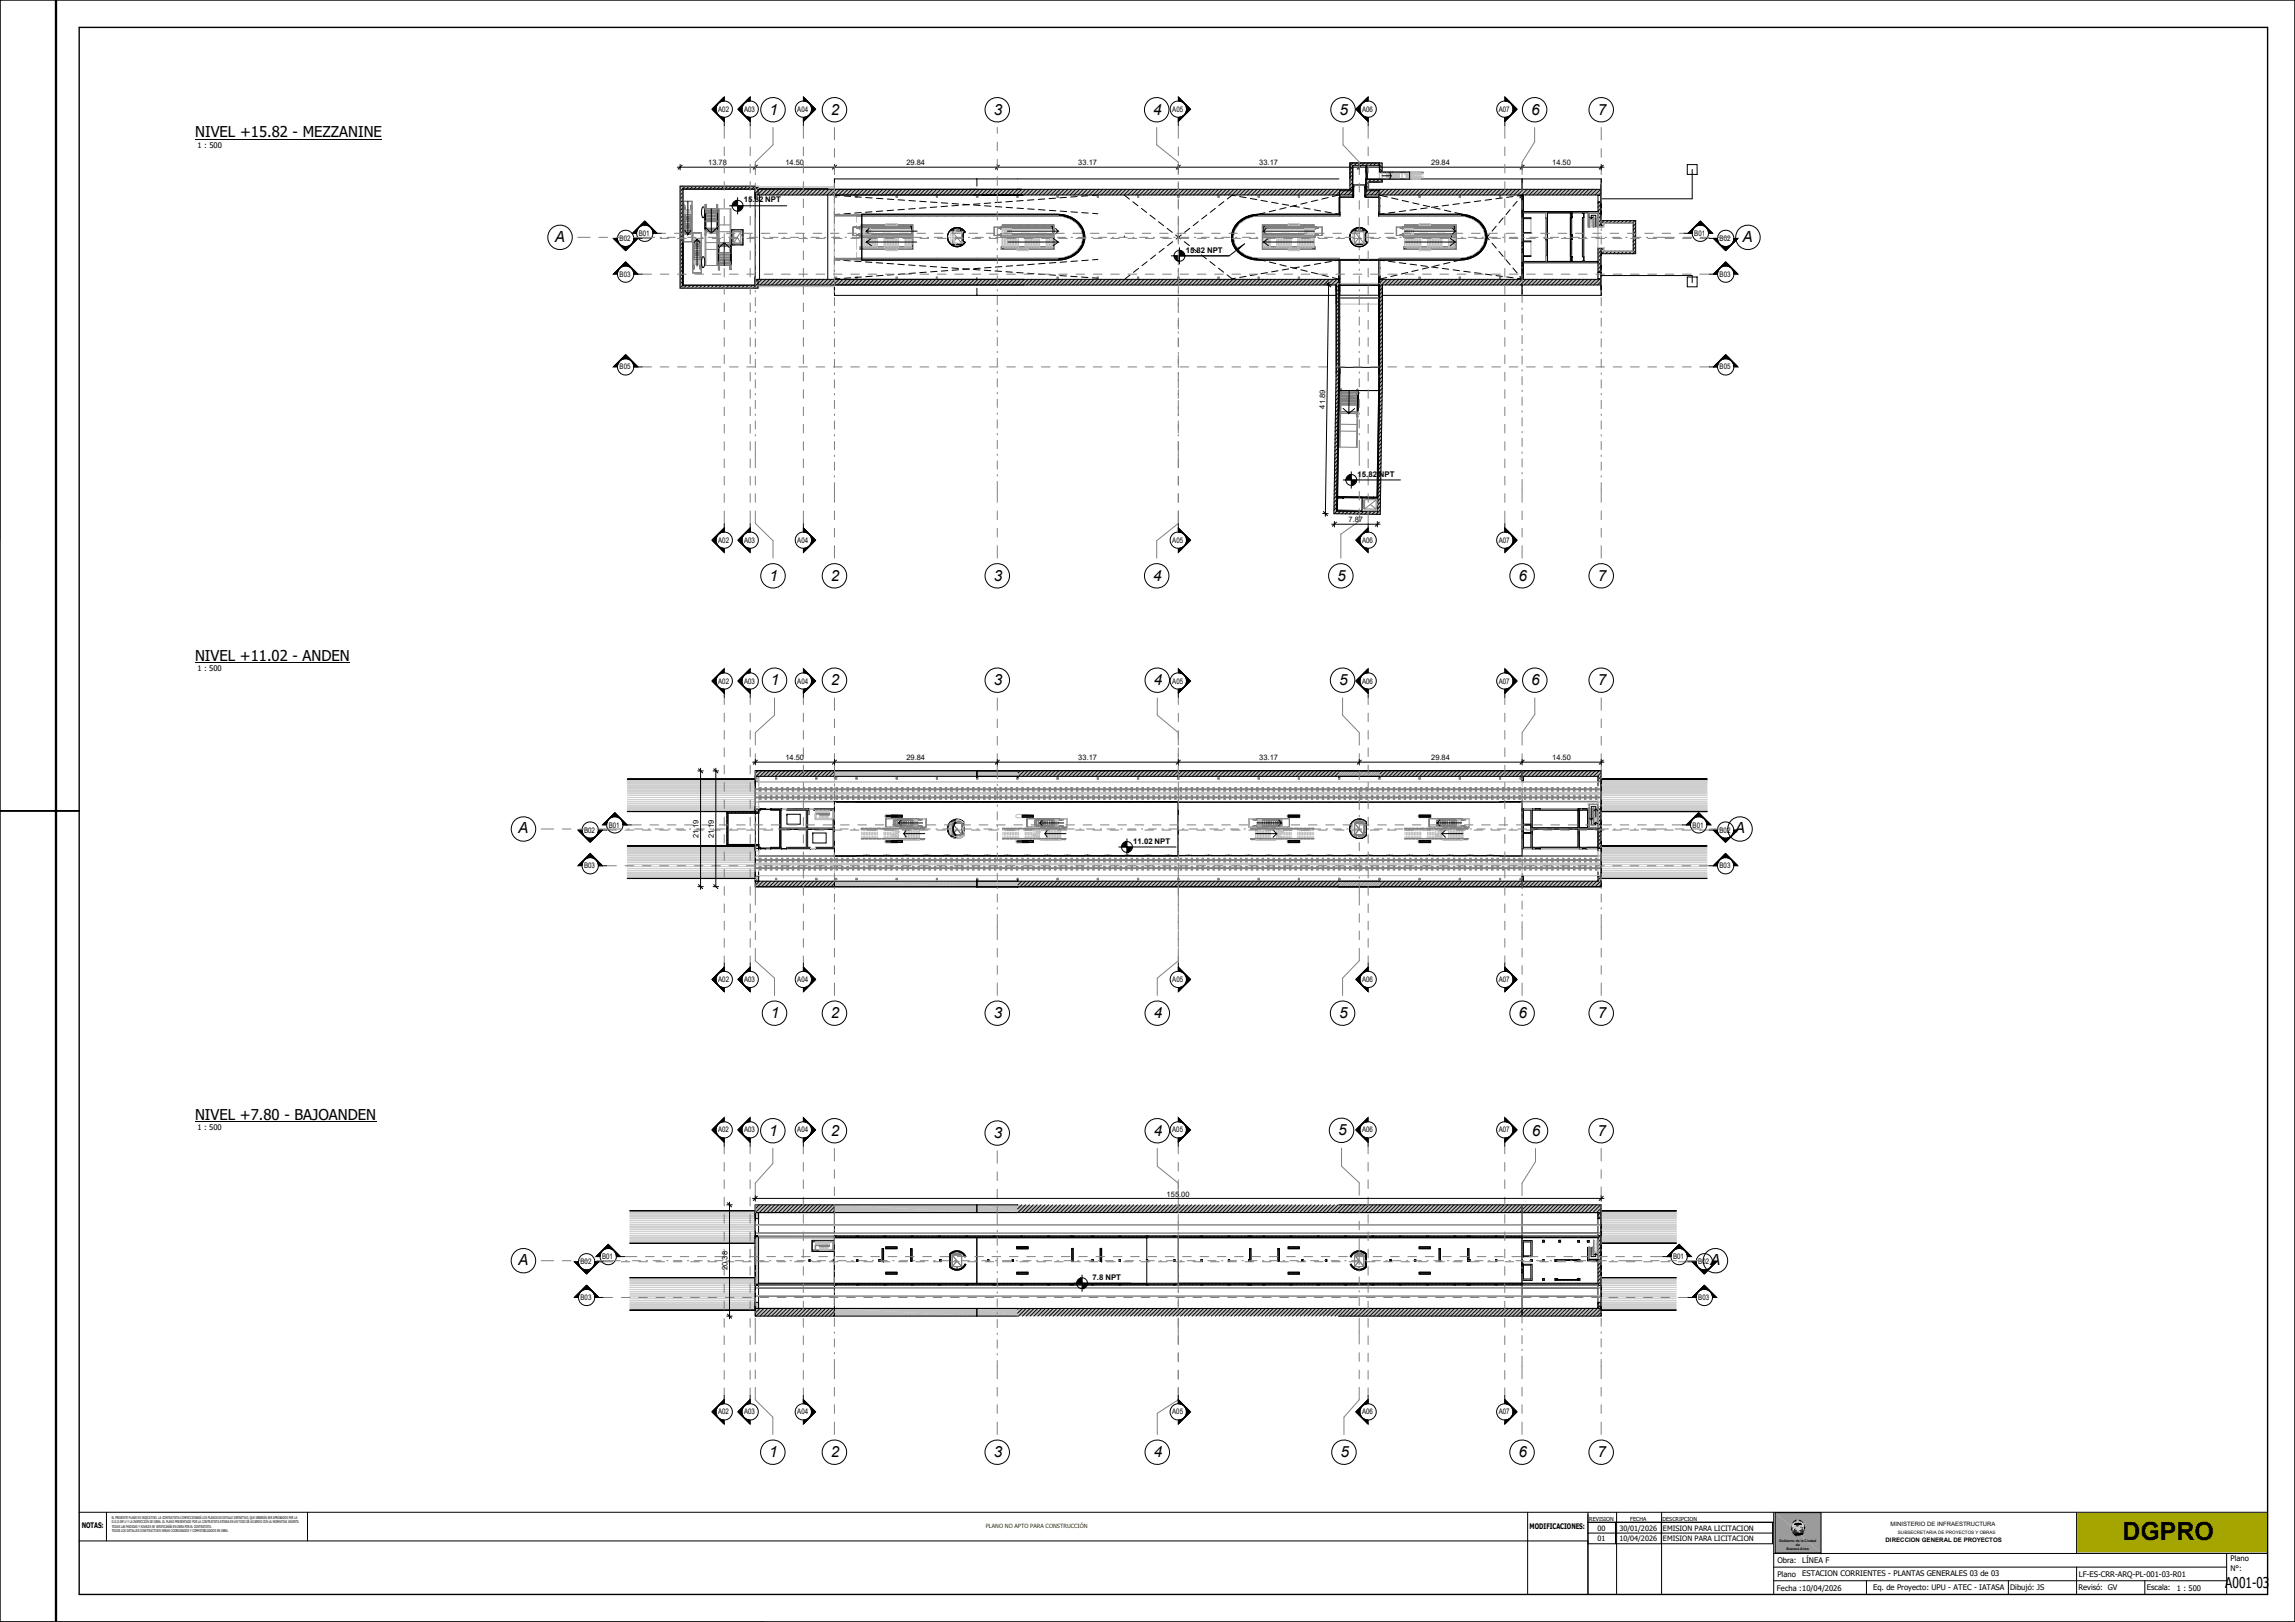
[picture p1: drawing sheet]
<svg xmlns="http://www.w3.org/2000/svg" width="841mm" height="594mm" viewBox="0 0 841 594" stroke-linecap="round" stroke-linejoin="round" font-family="sans-serif">
<defs><g id="words">
<text font-size="9.2" x="777.7" y="564.1">DGPRO</text>
<g font-size="5.6">
<text x="282" y="42.1">1</text>
<text x="304.5" y="42.1">2</text>
<text x="364.2" y="42.1">3</text>
<text x="422.6" y="42.1">4</text>
<text x="490.9" y="42.1">5</text>
<text x="561.1" y="42.1">6</text>
<text x="585.5" y="42.1">7</text>
<text x="203.3" y="88.5">A</text>
<text x="638.6" y="88.5">A</text>
<text x="282" y="212.8">1</text>
<text x="304.5" y="212.8">2</text>
<text x="364.2" y="212.8">3</text>
<text x="422.6" y="212.8">4</text>
<text x="490.1" y="212.8">5</text>
<text x="556.5" y="212.8">6</text>
<text x="585.5" y="212.8">7</text>
<text x="282.5" y="251">1</text>
<text x="304.5" y="251">2</text>
<text x="364.2" y="251">3</text>
<text x="422.8" y="251">4</text>
<text x="490.7" y="251">5</text>
<text x="561.1" y="251">6</text>
<text x="585.5" y="251">7</text>
<text x="189.9" y="305.2">A</text>
<text x="635.7" y="305.2">A</text>
<text x="282.5" y="373">1</text>
<text x="304.5" y="373">2</text>
<text x="364.2" y="373">3</text>
<text x="422.8" y="373">4</text>
<text x="490.7" y="373">5</text>
<text x="556.5" y="373">6</text>
<text x="585.5" y="373">7</text>
<text x="281.9" y="416">1</text>
<text x="304.5" y="416">2</text>
<text x="364.2" y="416.9">3</text>
<text x="422.8" y="416">4</text>
<text x="490.3" y="415.9">5</text>
<text x="561.4" y="416">6</text>
<text x="585.5" y="416">7</text>
<text x="189.9" y="463.3">A</text>
<text x="626.7" y="463.3">A</text>
<text x="281.9" y="533.8">1</text>
<text x="304.5" y="533.8">2</text>
<text x="364.2" y="533.8">3</text>
<text x="422.8" y="533.8">4</text>
<text x="491.2" y="533.8">5</text>
<text x="556.5" y="533.8">6</text>
<text x="585.5" y="533.8">7</text>
</g>
<g font-size="5.5">
<text x="71.5" y="50.3">NIVEL +15.82 - MEZZANINE</text>
<text x="71.5" y="242">NIVEL +11.02 - ANDEN</text>
<text x="71.5" y="410.1">NIVEL +7.80 - BAJOANDEN</text>
<text x="815.5" y="581.5">A001-03</text>
</g>
<g font-size="2.9">
<text x="272.6" y="74.2">15.82 NPT</text>
<text x="434.6" y="92.5">15.82 NPT</text>
<text x="497.5" y="174.6">15.82 NPT</text>
<text x="415.3" y="309">11.02 NPT</text>
<text x="400.4" y="468.8">7.8 NPT</text>
</g>
<g font-size="2.8">
<text x="263.2" y="40.9">A02</text>
<text x="272.7" y="40.9">A03</text>
<text x="292.2" y="40.9">A04</text>
<text x="429.6" y="40.9">A05</text>
<text x="499.2" y="40.9">A06</text>
<text x="549.2" y="40.9">A07</text>
<text x="72.4" y="54.2">1 : 500</text>
<text x="259.5" y="60.5">13.78</text>
<text x="287.8" y="60.5">14.50</text>
<text x="332.1" y="60.5">29.84</text>
<text x="395.2" y="60.5">33.17</text>
<text x="461.5" y="60.5">33.17</text>
<text x="524.5" y="60.5">29.84</text>
<text x="568.8" y="60.5">14.50</text>
<text x="227.1" y="88.3">B02</text>
<text x="234.1" y="86.4">B01</text>
<text x="620.9" y="86.4">B01</text>
<text x="630.2" y="88.3">B02</text>
<text x="227.1" y="101.3">B03</text>
<text x="630.2" y="101.3">B03</text>
<text x="227.1" y="135.3">B05</text>
<text x="630.2" y="135.3">B05</text>
<text x="485.5" y="149.7" transform="rotate(-89 485.5 149.7)">41.89</text>
<text x="494.2" y="191.3">7.87</text>
<text x="263.2" y="198.8">A02</text>
<text x="272.7" y="198.8">A03</text>
<text x="292.2" y="198.8">A04</text>
<text x="429.6" y="198.8">A05</text>
<text x="499.2" y="198.8">A06</text>
<text x="549.2" y="198.8">A07</text>
<text x="72.4" y="245.9">1 : 500</text>
<text x="263.2" y="250.4">A02</text>
<text x="272.7" y="250.4">A03</text>
<text x="292.2" y="250.4">A04</text>
<text x="429.6" y="250.4">A05</text>
<text x="499.2" y="250.4">A06</text>
<text x="549.2" y="250.4">A07</text>
<text x="287.8" y="278.5">14.50</text>
<text x="332.1" y="278.5">29.84</text>
<text x="395.2" y="278.5">33.17</text>
<text x="461.5" y="278.5">33.17</text>
<text x="524.5" y="278.5">29.84</text>
<text x="568.8" y="278.5">14.50</text>
<text x="214.1" y="304.9">B02</text>
<text x="223.1" y="303.1">B01</text>
<text x="256" y="304" transform="rotate(-90 256 304)">.</text>
<text x="256" y="303.2" transform="rotate(-90 256 303.2)">19</text>
<text x="261.6" y="304" transform="rotate(-90 261.6 304)">.19</text>
<text x="620.3" y="303.1">B01</text>
<text x="630.1" y="304.9">B02</text>
<text x="256" y="307" transform="rotate(-90 256 307)">21</text>
<text x="261.6" y="307" transform="rotate(-90 261.6 307)">21</text>
<text x="214.1" y="318">B03</text>
<text x="630.1" y="318">B03</text>
<text x="263.2" y="359.7">A02</text>
<text x="272.7" y="359.7">A03</text>
<text x="292.2" y="359.7">A04</text>
<text x="429.6" y="359.7">A05</text>
<text x="499.2" y="359.7">A06</text>
<text x="549.2" y="359.7">A07</text>
<text x="72.4" y="414">1 : 500</text>
<text x="263.2" y="414.8">A02</text>
<text x="272.7" y="414.8">A03</text>
<text x="292.2" y="414.8">A04</text>
<text x="429.6" y="414.8">A05</text>
<text x="499.1" y="414.8">A06</text>
<text x="549.2" y="414.8">A07</text>
<text x="427.5" y="438.2">155.00</text>
<text x="220.7" y="461.2">B01</text>
<text x="266.6" y="461.3" transform="rotate(-90 266.6 461.3)">38</text>
<text x="613.1" y="461.2">B01</text>
<text x="212.7" y="463.1">B02</text>
<text x="266.6" y="465.2" transform="rotate(-90 266.6 465.2)">20</text>
<text x="266.6" y="462.1" transform="rotate(-90 266.6 462.1)">.</text>
<text x="622.3" y="463.1">B02</text>
<text x="212.7" y="476.2">B03</text>
<text x="622.3" y="476.2">B03</text>
<text x="263.2" y="518.1">A02</text>
<text x="272.7" y="518.1">A03</text>
<text x="292.2" y="518.1">A04</text>
<text x="429.6" y="518.1">A05</text>
<text x="499.1" y="518.1">A06</text>
<text x="549.2" y="518.1">A07</text>
<text x="29.9" y="559.7">NOTAS:</text>
<text x="560.5" y="560">MODIFICACIONES:</text>
<text x="651.3" y="572.5">Obra:</text>
<text x="660.4" y="572.5">LÍNEA F</text>
<text x="817.4" y="571.9">Plano</text>
<text x="817.4" y="575.4">N°:</text>
<text x="651.3" y="577.4">Plano</text>
<text x="660.4" y="577.4">ESTACION CORRIENTES - PLANTAS GENERALES 03 de 03</text>
<text x="761.8" y="577.5">LF-ES-CRR-ARQ-PL-001-03-R01</text>
<text x="651.2" y="582.6">Fecha :10/04/2026</text>
<text x="686.4" y="582.4">Eq. de Proyecto: UPU - ATEC - IATASA</text>
<text x="736.6" y="582.5">Dibujó: JS</text>
<text x="761.6" y="582.5">Revisó: GV</text>
<text x="786.7" y="582.5">Escala:</text>
<text x="797.7" y="582.6">1 : 500</text>
</g>
<g font-size="2.7">
<text x="585.4" y="560.6">00</text>
<text x="593.4" y="560.6">30/01/2026</text>
<text x="609.4" y="560.6">EMISION PARA LICITACION</text>
<text x="585.4" y="564.5">01</text>
<text x="593.4" y="564.5">10/04/2026</text>
<text x="609.4" y="564.5">EMISION PARA LICITACION</text>
</g>
<g font-size="2.2">
<text x="692.8" y="558.7">MINISTERIO DE INFRAESTRUCTURA</text>
<text x="691" y="564.8">DIRECCION GENERAL DE PROYECTOS</text>
</g>
<text font-size="2.1" fill="#800000" x="361.2" y="559.8">PLANO NO APTO PARA CONSTRUCCIÓN</text>
<g font-size="2">
<text x="582.4" y="556.9">REVISION</text>
<text x="597.4" y="556.9">FECHA</text>
<text x="609.2" y="556.9">DESCRIPCION</text>
</g>
<text font-size="1.7" x="695.5" y="561.7">SUBSECRETARIA DE PROYECTOS Y OBRAS</text>
<g font-size="1.4">
<text x="41" y="556.2">EL PRESENTE PLANO ES INDICATIVO. LA CONTRATISTA CONFECCIONARÁ LOS PLANOS DE DETALLE DEFINITIVO, QUE DEBERÁN SER APROBADOS POR LA</text>
<text x="41" y="557.9">D.G.O.INF.U Y LA INSPECCIÓN DE OBRA. EL PLANO PRESENTADO POR LA CONTRATISTA ESTARA EN UN TODO DE ACUERDO CON LA NORMATIVA VIGENTE.</text>
<text x="41" y="559.5">TODAS LAS MEDIDAS Y NIVELES SE VERIFICARÁN EN OBRA POR EL CONTRATISTA.</text>
<text x="41" y="561.2">TODOS LOS DETALLES CONSTRUCTIVOS SERAN COORDINADOS Y COMPATIBILIZADOS EN OBRA.</text>
</g>
<g font-size="1.3">
<text x="652" y="564.8">Gobierno de la Ciudad</text>
<text x="654.7" y="567.8">Buenos Aires</text>
<text x="658.1" y="566.3">de</text>
</g>
</g></defs>
<g fill="#c0c0c0">
<path d="M557.8 322.7l29 2h-29z"/>
<path d="M557.8 322.7h29v2z"/>
<path d="M557.8 282.4l29 2h-29z"/>
<path d="M557.8 282.4h29v2z"/>
<path d="M305.8 322.7l52.2 2h-52.2z"/>
<path d="M305.8 322.7h52.2v2z"/>
<path d="M305.8 282.4l52.2 2h-52.2z"/>
<path d="M305.8 282.4h52.2v2z"/>
<path d="M276.8 322.7l29 2h-29z"/>
<path d="M276.8 322.7h29v2z"/>
<path d="M276.8 282.4l29 2h-29z"/>
<path d="M276.8 282.4h29v2z"/>
<path d="M585.6 320.8l1.2 1.9h-1.2z"/>
<path d="M585.6 320.8h1.2v1.9z"/>
<path d="M585.6 296.3l1.2 14.5h-1.2z"/>
<path d="M585.6 296.3h1.2v14.5z"/>
<path d="M585.6 284.4l1.2 1.9h-1.2z"/>
<path d="M585.6 284.4h1.2v1.9z"/>
<path d="M500.3 301.2l.4-.1-.1 .3z"/>
<path d="M500.7 301.1v.5z"/>
<path d="M500.2 301l.5 .1z"/>
<path d="M495.6 301.1l.5-.1-.3 .3z"/>
<path d="M495.6 301h.5z"/>
<path d="M495.6 301l.6-.1z"/>
<path d="M499.8 300.8l.9 .3z"/>
<path d="M499.8 300.8h.5l.4 .3z"/>
<path d="M495.6 301l.9-.3z"/>
<path d="M495.6 301l.4-.3h.5z"/>
<path d="M499.8 300.8h.5z"/>
<path d="M499.6 300.6l.6 .1z"/>
<path d="M496 300.7l.7-.1z"/>
<path d="M499.3 300.5h.7z"/>
<path d="M496.2 300.6l.8-.1z"/>
<path d="M499 300.4l1 .1z"/>
<path d="M496.4 300.4h.9z"/>
<path d="M498.7 300.4h1.1z"/>
<path d="M496.4 300.4l1.2-.1z"/>
<path d="M498.4 300.3l1.4 .1z"/>
<path d="M496.7 300.3h1.2z"/>
<path d="M496.7 300.3h1.5z"/>
<path d="M498.2 300.3l1.2-.1z"/>
</g>
<path d="M496.9 300.2h2.5zM496.9 300.3h2.5" fill="none" stroke="#c0c0c0" stroke-width=".37"/>
<path d="M496.7 300.3h1.5z" fill="#c0c0c0"/>
<path d="M496.9 300.2h2.5M496.9 300.2h2.4" fill="none" stroke="#c0c0c0" stroke-width=".37"/>
<g fill="#c0c0c0">
<path d="M497.4 300.1l1.9 .1z"/>
<path d="M497.4 300.1h1.4z"/>
<path d="M497.7 300l1.1 .1z"/>
<path d="M497.7 300h.8z"/>
<path d="M498 300h.5z"/>
<path d="M500.3 301.2l.4-.1-.1 .3z"/>
<path d="M500.7 301.1v.5z"/>
<path d="M500.2 301l.5 .1z"/>
<path d="M495.6 301h.5l-.3 .2z"/>
<path d="M495.6 301h.5z"/>
<path d="M495.7 300.9l.6-.1z"/>
<path d="M500.3 300.8l.4 .3-.5-.1z"/>
<path d="M499.8 300.7l.5 .1-.1 .2z"/>
<path d="M499.8 300.7l.5 .1z"/>
<path d="M495.7 300.9l.3-.2 .3 .1z"/>
<path d="M496 300.7h.6z"/>
<path d="M499.5 300.6l.7 .1z"/>
<path d="M496 300.7l.9-.2z"/>
<path d="M499.2 300.5h.8z"/>
<path d="M496.2 300.5l.9-.1z"/>
<path d="M498.9 300.4l1.1 .1z"/>
<path d="M496.5 300.4h.9z"/>
<path d="M496.5 300.4h1z"/>
<path d="M498.6 300.3l1.4 .2z"/>
<path d="M496.5 300.4l1.2-.1z"/>
<path d="M496.7 300.3h1.3z"/>
<path d="M498 300.3h1.6z"/>
<path d="M498.3 300.3h1.3z"/>
</g>
<path d="M496.9 300.2l2.7 .1zM496.9 300.2h2.7" fill="none" stroke="#c0c0c0" stroke-width=".37"/>
<path d="M496.7 300.3h1.3z" fill="#c0c0c0"/>
<path d="M496.9 300.2h2.7M496.9 300.2h2.4" fill="none" stroke="#c0c0c0" stroke-width=".37"/>
<g fill="#c0c0c0">
<path d="M497.2 300.1h1.8z"/>
<path d="M497.2 300.1h1.6z"/>
<path d="M497.2 300.1l1.3-.1z"/>
<path d="M497.7 300h.8z"/>
<path d="M497.7 300h.6z"/>
<path d="M498 307.1h.4z"/>
<path d="M497.6 307.1h.8z"/>
<path d="M497.6 307.1l1.2-.1z"/>
<path d="M497.3 307h1.5z"/>
<path d="M497.3 307h1.7z"/>
<path d="M497 306.9l2 .1z"/>
</g>
<path d="M496.8 306.8h2.8zM496.8 306.8h2.8M497 307h2.2M499.6 306.9h-2.8" fill="none" stroke="#c0c0c0" stroke-width=".37"/>
<g fill="#c0c0c0">
<path d="M498 306.8h1.6z"/>
<path d="M496.8 306.8h1.2z"/>
<path d="M498.4 306.8h1.2z"/>
<path d="M496.8 306.8h1z"/>
<path d="M498.7 306.8h.9z"/>
<path d="M496.5 306.7h1z"/>
<path d="M498.8 306.7l.8 .1z"/>
<path d="M496.5 306.7h.7z"/>
<path d="M496.3 306.6h.7z"/>
<path d="M499.2 306.6h.8l-.4 .2z"/>
<path d="M499.2 306.6h.8z"/>
<path d="M496 306.4l.7 .1z"/>
<path d="M499.5 306.5l.7-.1z"/>
<path d="M499.7 306.4h.5z"/>
<path d="M495.8 306.3h.6z"/>
<path d="M499.8 306.3h.6z"/>
<path d="M500 306.2l.7-.2z"/>
<path d="M495.5 305.9l.6 .2-.3 .2z"/>
<path d="M495.5 305.9l.6 .2z"/>
<path d="M500 306.2l.4-.3 .3 .1z"/>
<path d="M495.4 305.8l.5 .1z"/>
<path d="M495.4 305.8l.3-.1z"/>
<path d="M500.7 305.5v.5l-.3-.1z"/>
<path d="M495.1 305.4l.5 .3-.2 .1z"/>
<path d="M495.1 305.4l.5 .3z"/>
<path d="M495 305.2l.5 .2z"/>
<path d="M494.9 305l.6 .4z"/>
<path d="M494.9 305h.3l.3 .4z"/>
<path d="M494.9 305h.3z"/>
<path d="M494.7 304.7l.5 .2-.3 .1z"/>
<path d="M494.7 304.7l.3-.1 .2 .3z"/>
<path d="M494.7 304.4l.3 .2-.3 .1z"/>
<path d="M494.6 304.2l.4 .4z"/>
<path d="M494.6 304.2h.3l.1 .4z"/>
<path d="M494.6 304.2h.3z"/>
<path d="M494.6 303.9l.3 .2-.3 .1z"/>
<path d="M494.6 303.9l.3-.2v.4z"/>
<path d="M494.6 303.6l.3 .1-.3 .2z"/>
<path d="M494.6 303.6l.3-.2v.3z"/>
<path d="M494.6 303.4h.3z"/>
<path d="M494.6 303.4l.3-.2v.2z"/>
<path d="M494.6 303l.3 .2-.3 .2z"/>
<path d="M494.6 303l.3-.1v.3z"/>
<path d="M494.7 302.7l.2 .2-.3 .1z"/>
<path d="M494.7 302.7l.3-.1-.1 .3z"/>
<path d="M494.7 302.5l.3 .1-.3 .1z"/>
<path d="M494.7 302.5l.4-.2-.1 .3z"/>
<path d="M494.8 302.2l.3 .1-.4 .2z"/>
<path d="M494.8 302.2l.4-.2-.1 .3z"/>
<path d="M494.9 302h.3l-.4 .2z"/>
<path d="M494.9 302l.5-.2-.2 .2z"/>
<path d="M495.1 301.7l.3 .1-.5 .2z"/>
<path d="M495.1 301.7l.5-.2z"/>
<path d="M495.2 301.5h.4l-.5 .2z"/>
<path d="M495.2 301.5l.5-.1z"/>
<path d="M495.2 301.5l.6-.2z"/>
<path d="M495.6 301.1l.2 .2-.6 .2z"/>
<path d="M497.7 307.1h.8z"/>
<path d="M498 307.1h.5z"/>
<path d="M497.5 307l1 .1z"/>
<path d="M497.5 307h1.3z"/>
<path d="M497.2 307h1.6z"/>
<path d="M497.2 307h1.8z"/>
</g>
<path d="M496.9 306.9h2.4M496.9 306.9h2.4z" fill="none" stroke="#c0c0c0" stroke-width=".37"/>
<g fill="#c0c0c0">
<path d="M498 306.8h1.6z"/>
<path d="M496.7 306.8h1.3z"/>
<path d="M496.7 306.8h1z"/>
<path d="M498.3 306.8h1.3z"/>
<path d="M498.6 306.8h1z"/>
<path d="M496.5 306.7l1.2 .1z"/>
<path d="M498.9 306.7l.7 .1z"/>
<path d="M499.2 306.6h.8l-.4 .2z"/>
<path d="M496.5 306.7h.7z"/>
<path d="M496.2 306.6h.8z"/>
<path d="M499.2 306.6h.8z"/>
<path d="M499.5 306.5l.7-.1z"/>
<path d="M496 306.4l.9 .2z"/>
<path d="M499.8 306.4l.6-.1z"/>
<path d="M496 306.4l.5-.1z"/>
<path d="M500 306.2l.4 .1z"/>
<path d="M500 306.2l.6-.1z"/>
<path d="M495.6 306.1l.7 .2-.3 .1z"/>
<path d="M495.6 306.1l.7 .2z"/>
<path d="M500 306.2l.7-.2z"/>
<path d="M495.6 306.1l.2-.2 .3 .2z"/>
<path d="M500 306.2l.4-.3 .3 .1z"/>
<path d="M495.8 305.9l-.2 .2z"/>
<path d="M500.7 305.5v.5l-.3-.1z"/>
</g>
<g fill="#fff">
<path d="M472.1 308.5h4z"/>
<path d="M472.1 308.5l4-.6v.6z"/>
<path d="M472.1 307.9h4l-4 .6z"/>
<path d="M474.1 299.2h2z"/>
<path d="M474.1 299.2l2-.6v.6z"/>
<path d="M472.1 299.2l4-.6-2 .6z"/>
</g>
<path d="M472.1 299.2l4-.6-2 .6z" fill="none" stroke="#fff" stroke-width=".37"/>
<g fill="#fff">
<path d="M472.1 298.6h4l-4 .6z"/>
<path d="M520.1 308.5h4z"/>
<path d="M520.1 308.5l4-.6v.6z"/>
<path d="M520.1 308.2l4-.3-4 .6z"/>
</g>
<path d="M520.1 308.2l4-.3-4 .6z" fill="none" stroke="#fff" stroke-width=".37"/>
<g fill="#fff">
<path d="M520.1 307.9h4l-4 .3z"/>
<path d="M520.4 299.2h3.7z"/>
<path d="M520.4 299.2l3.7-.6v.6z"/>
<path d="M520.1 299.2l4-.6z"/>
</g>
<path d="M520.1 299.2l4-.6z" fill="none" stroke="#fff" stroke-width=".37"/>
<path d="M520.1 298.6h4l-4 .6z" fill="#fff"/>
<g fill="#c0c0c0">
<path d="M495.4 305.9h.4l-.2 .2z"/>
<path d="M495.4 305.8l.4 .1z"/>
<path d="M495.4 305.8l.2-.2 .2 .3z"/>
<path d="M495.1 305.4l.5 .2-.2 .2z"/>
<path d="M495.1 305.4l.5 .2z"/>
<path d="M495 305.2l.4 .2z"/>
<path d="M495 305.2l.2-.2 .2 .4z"/>
<path d="M494.9 305h.3z"/>
<path d="M494.7 304.7l.4 .1-.2 .2z"/>
<path d="M494.7 304.7l.3-.1 .1 .2z"/>
<path d="M494.7 304.4l.3 .2-.3 .1z"/>
<path d="M494.7 304.4l.2-.2 .1 .4z"/>
<path d="M494.6 304.2h.3l-.2 .2z"/>
<path d="M494.6 304.2l.3-.2v.2z"/>
<path d="M494.6 303.8l.3 .2-.3 .2z"/>
<path d="M494.6 303.8l.3-.1v.3z"/>
<path d="M494.6 303.6l.3 .1-.3 .1z"/>
<path d="M494.6 303.6l.3-.2v.3z"/>
<path d="M494.6 303.3l.3 .1-.3 .2z"/>
<path d="M494.6 303.3l.3-.2v.3z"/>
<path d="M494.6 303l.3 .1-.3 .2z"/>
<path d="M494.6 303l.3-.2v.3z"/>
<path d="M494.7 302.7l.2 .1-.3 .2z"/>
<path d="M494.7 302.7l.3-.2-.1 .3z"/>
<path d="M494.7 302.4l.3 .1-.3 .2z"/>
<path d="M494.7 302.4l.4-.1-.1 .2z"/>
<path d="M494.8 302.2l.3 .1-.4 .1z"/>
<path d="M494.8 302.2l.5-.2-.2 .3z"/>
<path d="M495 301.9l.3 .1-.5 .2z"/>
<path d="M495 301.9l.4-.2z"/>
<path d="M495.1 301.7h.3l-.4 .2z"/>
<path d="M495.1 301.7h.3z"/>
<path d="M495.1 301.7l.6-.3z"/>
<path d="M495.4 301.2l.3 .2-.6 .3z"/>
<path d="M495.4 301.2h.4z"/>
<path d="M495.6 301l.2 .2h-.4z"/>
<path d="M500.4 305.8l.3-.3z"/>
<path d="M500.4 304.9l.3 .6-.3 .3z"/>
<path d="M500.4 304.9h.3v.6z"/>
<path d="M500.7 301.6v.9h-.3z"/>
<path d="M500.4 301.2l.3 .4-.3 .9z"/>
</g>
<g fill="#fff">
<path d="M557.8 296.2l.4 .6h-.4z"/>
<path d="M557.8 296.2h.4v.6z"/>
<path d="M578.3 296.2l.4 .6h-.4z"/>
<path d="M578.3 296.2h.4v.6z"/>
</g>
<g fill="#c0c0c0">
<path d="M358 322.7l14.9 2h-14.9z"/>
<path d="M358 322.7h14.9v2z"/>
<path d="M358 282.4l14.9 2h-14.9z"/>
<path d="M358 282.4h14.9v2z"/>
<path d="M372.9 322.7l117.7 2h-117.7z"/>
<path d="M372.9 322.7h117.7v2z"/>
<path d="M372.9 282.4l117.7 2h-117.7z"/>
<path d="M372.9 282.4h117.7v2z"/>
<path d="M505.6 322.7l52.2 2h-52.2z"/>
<path d="M505.6 322.7h52.2v2z"/>
<path d="M505.6 282.4l52.2 2h-52.2z"/>
<path d="M505.6 282.4h52.2v2z"/>
<path d="M490.6 322.7l15 2h-15z"/>
<path d="M490.6 322.7h15v2z"/>
<path d="M490.6 282.4l15 2h-15z"/>
<path d="M490.6 282.4h15v2z"/>
</g>
<g fill="#fff">
<path d="M374.6 308.5h4.1z"/>
<path d="M374.6 308.5l4.1-.6v.6z"/>
<path d="M374.6 307.9h4.1l-4.1 .6z"/>
<path d="M378.3 299.2h.4z"/>
<path d="M378.7 298.6v.6h-.4z"/>
<path d="M375.2 299.2l3.5-.6-.4 .6z"/>
</g>
<path d="M375.2 299.2l3.5-.6-.4 .6z" fill="none" stroke="#fff" stroke-width=".37"/>
<g fill="#fff">
<path d="M374.6 298.6h4.1l-3.5 .6z"/>
<path d="M374.6 298.6l.6 .6h-.6z"/>
<path d="M330.6 307.9v.6z"/>
<path d="M326.6 307.9h4v.6z"/>
<path d="M326.6 307.9l4 .6h-1.8z"/>
</g>
<path d="M326.6 307.9l4 .6h-1.8z" fill="none" stroke="#fff" stroke-width=".37"/>
<g fill="#fff">
<path d="M326.6 307.9l2.2 .6h-2.2z"/>
<path d="M330.6 298.6v.6z"/>
<path d="M326.6 298.6h4v.6z"/>
<path d="M326.6 298.6l4 .6h-1.8z"/>
</g>
<path d="M326.6 298.6l4 .6h-1.8z" fill="none" stroke="#fff" stroke-width=".37"/>
<path d="M326.6 298.6l2.2 .6h-2.2z" fill="#fff"/>
<g fill="#c0c0c0">
<path d="M490.6 322.7l15 2h-15z"/>
<path d="M490.6 322.7h15v2z"/>
<path d="M490.6 282.4l15 2h-15z"/>
<path d="M490.6 282.4h15v2z"/>
<path d="M349.9 305.9h.4l-.2 .2z"/>
<path d="M349.7 301.5h.5z"/>
<path d="M349.9 301.2l.3 .3h-.5z"/>
<path d="M349.9 301.2h.4l-.1 .3z"/>
<path d="M352.9 301.1h.4l-.1 .3z"/>
<path d="M353.3 301.1v.5z"/>
<path d="M352.8 301l.5 .1z"/>
<path d="M348.2 301.1l.2 .2z"/>
<path d="M348.2 301h.5l-.3 .3z"/>
<path d="M348.2 301l.7-.2z"/>
<path d="M352.8 301l.2-.2 .3 .3z"/>
<path d="M352.4 300.8h.6l-.2 .2z"/>
<path d="M348.2 301l.9-.3z"/>
<path d="M348.2 301l.4-.3h.5z"/>
<path d="M352.4 300.8h.6z"/>
<path d="M352.1 300.6l.7 .1z"/>
<path d="M348.6 300.7l.8-.1z"/>
<path d="M352 300.5l.8 .2z"/>
<path d="M348.8 300.6h.6z"/>
<path d="M348.9 300.5h.7z"/>
<path d="M351.6 300.4l1 .1z"/>
<path d="M348.9 300.5l1-.1z"/>
<path d="M351.3 300.4h1.1z"/>
<path d="M348.9 300.5l1.3-.2z"/>
<path d="M351 300.3l1.4 .1z"/>
<path d="M349.2 300.3h1.3z"/>
<path d="M349.3 300.3h1.5z"/>
<path d="M349.2 300.3h1.6z"/>
</g>
<path d="M349.5 300.2h2.5zM349.5 300.3h2.5" fill="none" stroke="#c0c0c0" stroke-width=".37"/>
<g fill="#c0c0c0">
<path d="M350.8 300.3l1.2-.1z"/>
<path d="M351 300.3l1.4 .1z"/>
</g>
<path d="M349.5 300.2h2.5M349.5 300.2h2.4" fill="none" stroke="#c0c0c0" stroke-width=".37"/>
<g fill="#c0c0c0">
<path d="M350 300.1l1.9 .1z"/>
<path d="M350 300.1h1.4z"/>
<path d="M350.3 300l1.1 .1z"/>
<path d="M350.3 300h.8z"/>
<path d="M350.6 300h.5z"/>
<path d="M350.5 307.1h.5z"/>
<path d="M350.2 307.1h.8z"/>
<path d="M350.2 307.1h1.1z"/>
<path d="M349.9 307l1.4 .1z"/>
<path d="M349.9 307h1.7z"/>
<path d="M349.7 306.9l1.9 .1z"/>
</g>
<path d="M349.4 306.9h2.6M349.4 306.8h2.7zM352.1 306.8l-2.7 .1" fill="none" stroke="#c0c0c0" stroke-width=".37"/>
<g fill="#c0c0c0">
<path d="M350.7 306.8h1.4z"/>
<path d="M349.4 306.8h1.3z"/>
<path d="M351 306.8h1.1z"/>
<path d="M349.4 306.8h1z"/>
<path d="M349.1 306.7h1z"/>
<path d="M351.3 306.8h.8z"/>
<path d="M351.6 306.7l.5 .1z"/>
<path d="M348.9 306.6h.8z"/>
<path d="M351.8 306.6h.8l-.5 .2z"/>
<path d="M351.8 306.6h.8z"/>
<path d="M348.9 306.6h.7z"/>
<path d="M348.7 306.4l.6 .1z"/>
<path d="M352 306.6l.8-.2z"/>
<path d="M352.4 306.4h.4z"/>
<path d="M348.7 306.4l.5 .1z"/>
<path d="M348.4 306.3h.6z"/>
<path d="M352.4 306.3h.6z"/>
<path d="M352.6 306.2l.7-.2z"/>
<path d="M348.5 305.9l.2 .2-.3 .2z"/>
<path d="M348.1 305.9h.4l-.1 .4z"/>
<path d="M352.6 306.2l.4-.3 .3 .1z"/>
<path d="M348.1 305.9h.4z"/>
<path d="M348 305.8h.4z"/>
<path d="M353.3 305.5v.5l-.3-.1z"/>
<path d="M347.7 305.4l.5 .3-.2 .1z"/>
<path d="M347.7 305.4l.5 .3z"/>
<path d="M347.6 305.2l.5 .2z"/>
<path d="M347.5 304.9l.4 .3z"/>
<path d="M347.4 304.7l.4 .2z"/>
<path d="M347.4 304.7l.3-.1 .1 .3z"/>
<path d="M347.3 304.4l.4 .2-.3 .1z"/>
<path d="M347.3 304.4l.2-.2 .2 .4z"/>
<path d="M347.2 304.1l.3 .1-.2 .2z"/>
<path d="M347.2 304.1l.3 .1z"/>
<path d="M347.2 303.9l.3 .2h-.3z"/>
<path d="M347.2 303.9l.3-.2v.4z"/>
<path d="M347.2 303.6l.3 .1-.3 .2z"/>
<path d="M347.2 303.6l.3-.1v.2z"/>
<path d="M347.2 303.3l.3 .2-.3 .1z"/>
<path d="M347.2 303.3l.3-.1v.3z"/>
<path d="M347.2 303l.3 .2-.3 .1z"/>
<path d="M347.2 303l.3-.1v.3z"/>
<path d="M347.3 302.7l.2 .2-.3 .1z"/>
<path d="M347.3 302.7l.3-.1-.1 .3z"/>
<path d="M347.3 302.5l.3 .1-.3 .1z"/>
<path d="M347.3 302.5l.4-.2-.1 .3z"/>
<path d="M347.4 302.2l.3 .1-.4 .2z"/>
<path d="M347.4 302.2l.4-.2-.1 .3z"/>
<path d="M347.5 302h.3l-.4 .2z"/>
<path d="M347.5 302l.5-.2-.2 .2z"/>
<path d="M347.7 301.7l.3 .1-.5 .2z"/>
<path d="M347.7 301.7l.5-.2z"/>
<path d="M347.8 301.5h.4l-.5 .2z"/>
<path d="M347.8 301.5h.4z"/>
<path d="M347.8 301.5l.6-.2z"/>
<path d="M348.2 301.1l.2 .2-.6 .2z"/>
</g>
<g fill="#fff">
<path d="M325.7 308.5h.9z"/>
<path d="M325.7 308.5l.9-.6v.6z"/>
<path d="M324.7 308.5l1.9-.6-.9 .6z"/>
</g>
<path d="M324.7 308.5l1.9-.6-.9 .6z" fill="none" stroke="#fff" stroke-width=".37"/>
<g fill="#fff">
<path d="M324.7 307.9h1.9l-1.9 .6z"/>
<path d="M325.7 308.5h.9z"/>
<path d="M325.7 308.5l.9-.6v.6z"/>
<path d="M324.7 308.5l1.9-.6-.9 .6z"/>
</g>
<path d="M324.7 308.5l1.9-.6-.9 .6z" fill="none" stroke="#fff" stroke-width=".37"/>
<g fill="#fff">
<path d="M324.7 307.9h1.9l-1.9 .6z"/>
<path d="M325.7 299.2h.9z"/>
<path d="M325.7 299.2l.9-.6v.6z"/>
<path d="M324.7 299.2l1.9-.6-.9 .6z"/>
</g>
<path d="M324.7 299.2l1.9-.6-.9 .6z" fill="none" stroke="#fff" stroke-width=".37"/>
<g fill="#fff">
<path d="M324.7 298.6h1.9l-1.9 .6z"/>
<path d="M325.7 299.2h.9z"/>
<path d="M325.7 299.2l.9-.6v.6z"/>
<path d="M324.7 299.2l1.9-.6-.9 .6z"/>
</g>
<path d="M324.7 299.2l1.9-.6-.9 .6z" fill="none" stroke="#fff" stroke-width=".37"/>
<g fill="#fff">
<path d="M324.7 298.6h1.9l-1.9 .6z"/>
<path d="M373.6 308.5h1z"/>
<path d="M373.6 308.5l1-.6v.6z"/>
<path d="M372.7 308.5l1.9-.6-1 .6z"/>
</g>
<path d="M372.7 308.5l1.9-.6-1 .6z" fill="none" stroke="#fff" stroke-width=".37"/>
<g fill="#fff">
<path d="M372.7 307.9h1.9l-1.9 .6z"/>
<path d="M373.6 308.5h1z"/>
<path d="M373.6 308.5l1-.6v.6z"/>
<path d="M372.7 308.5l1.9-.6-1 .6z"/>
</g>
<path d="M372.7 308.5l1.9-.6-1 .6z" fill="none" stroke="#fff" stroke-width=".37"/>
<path d="M372.7 307.9h1.9l-1.9 .6z" fill="#fff"/>
<g fill="#c0c0c0">
<path d="M353 305.8l.3-.3z"/>
<path d="M353 304.9l.3 .6-.3 .3z"/>
<path d="M353 304.9h.3v.6z"/>
<path d="M353.3 301.6v.9h-.3z"/>
<path d="M353 301.2l.3 .4-.3 .9z"/>
<path d="M276.8 320.8l1.2 1.9h-1.2z"/>
<path d="M276.8 320.8h1.2v1.9z"/>
<path d="M276.8 310.6l1.2 .2h-1.2z"/>
<path d="M276.8 309.3l1.2 1.5-1.2-.2z"/>
<path d="M276.8 309.3h1.2v1.5z"/>
<path d="M276.8 297l1.2 .8h-1.2z"/>
<path d="M276.8 296.3l1.2 1.5-1.2-.8z"/>
<path d="M276.8 296.3h1.2v1.5z"/>
<path d="M276.8 285.9l1.2 .4h-1.2z"/>
<path d="M276.8 284.4l1.2 1.9-1.2-.4z"/>
<path d="M276.8 284.4h1.2v1.9z"/>
<path d="M278 297.3v.5z"/>
</g>
<path d="M266.3 297.6h11.7" fill="none" stroke="#c0c0c0" stroke-width=".4"/>
<path d="M266.3 297.3l11.7 .5z" fill="none" stroke="#c0c0c0" stroke-width=".37"/>
<path d="M266.3 309.8h.4z" fill="#c0c0c0"/>
<path d="M266.5 297.8v12" fill="none" stroke="#c0c0c0" stroke-width=".4"/>
<path d="M266.7 297.8l-.4 12z" fill="none" stroke="#c0c0c0" stroke-width=".37"/>
<path d="M278 309.4v.4z" fill="#c0c0c0"/>
<path d="M266.7 309.6h11.3" fill="none" stroke="#c0c0c0" stroke-width=".4"/>
<path d="M266.7 309.4l11.3 .4z" fill="none" stroke="#c0c0c0" stroke-width=".37"/>
<g fill="none" stroke="#0a0a0a" stroke-width=".37">
<path d="M350.5 300l-.3 .3M559.1 282.4l-1.3 1.3M560.5 282.4l-2 2M561.9 282.4l-2 2M563.3 282.4l-2 2M564.7 282.4l-1.9 2M566.1 282.4l-1.9 2M567.6 282.4l-2 2M569 282.4l-2 2M570.4 282.4l-2 2M571.8 282.4l-2 2M573.2 282.4l-2 2"/>
<path d="M574.6 282.4l-2 2M576.1 282.4l-2 2M577.5 282.4l-2 2M578.9 282.4l-2 2M580.3 282.4l-2 2M581.7 282.4l-2 2M583.1 282.4l-2 2M584.5 282.4l-2 2M586 282.4l-2 2M586.1 296.3l-.5 .6M586.8 284.3h.1M586.8 284.4h.1"/>
<path d="M586.8 299.9l-1.2 1.2M586.8 284.4l-1.2 1.2M586.8 297.1l-1.2 1.2M586.8 298.5l-1.2 1.2M586.8 282.9l-1.4 1.5M586.8 285.8l-.5 .5M347.5 303l-.3 .4M347.6 304.4l-.3 .2M348 305.4l-.2 .2M348.7 306.1l-.2 .2M349.6 306.6l-.2 .2M350.8 306.8l-.3 .3"/>
<path d="M351.8 300.2l-.2 .2M352.7 300.6l-.2 .2M353.3 305.7l-1 1.1M353.3 301.5l-.3 .3M494.9 304.1l-.2 .3M495 302.6l-.4 .4M495.3 305.1l-.2 .3M495.9 305.9l-.2 .3M496.8 306.5l-.3 .2M497.6 300l-.4 .4M497.9 306.8l-.3 .3M498.9 300.1l-.2 .2"/>
<path d="M499.7 306.4l-.6 .6M499.9 300.5l-.2 .2M500.7 301.1l-.3 .3M500.7 305.4l-.3 .3M586.8 309.8l-1 1M586.8 301.3l-1.2 1.2M586.8 307l-1.2 1.2M586.8 308.4l-1.2 1.2M586.8 302.7l-1.2 1.2M586.8 304.1l-1.2 1.3M586.8 305.6l-1.2 1.2M558.3 322.7l-.5 .6"/>
<path d="M559.7 322.7l-1.9 2M561.1 322.7l-2 2M562.5 322.7l-2 2M563.9 322.7l-1.9 2M565.4 322.7l-2 2M566.8 322.7l-2 2M568.2 322.7l-2 2M569.6 322.7l-2 2M571 322.7l-2 2M572.4 322.7l-2 2M573.8 322.7l-1.9 2M575.3 322.7l-2 2"/>
<path d="M576.7 322.7l-2 2M578.1 322.7l-2 2M579.5 322.7l-2 2M580.9 322.7l-2 2M582.3 322.7l-2 2M583.7 322.7l-2 2M585.2 322.7l-2 2M585.7 320.8l-.1 .1M586.8 321.1l-1.2 1.2M586.8 322.5l-2.2 2.2M586.8 324l-.8 .7"/>
</g>
<path d="M325.1 298.6l-.4 .3M325.8 298.6l-.6 .6M326.5 298.6l-.6 .6M326.6 299.1v.1M325 307.9l-.3 .2M325.7 307.9l-.6 .6M326.4 307.9l-.6 .6M326.6 308.3l-.1 .2M373 307.9l-.3 .3M373.8 307.9l-.7 .6M374.5 307.9l-.6 .6M374.7 308.4l-.1 .1" fill="none" stroke="#d9d9d9" stroke-width=".37"/>
<path d="M586.8 285.3l38.7 .1zM586.8 285.3h38.7" fill="none" stroke="#cfcfcf" stroke-width=".37"/>
<path d="M586.8 285.4l38.7 .1zM586.8 285.4v.1M586.8 285.5h38.7" fill="none" stroke="#cfcfcf" stroke-width=".37"/>
<path d="M586.8 285.7h38.7zM625.5 285.7h-38.7" fill="none" stroke="#cfcfcf" stroke-width=".37"/>
<path d="M586.8 286l38.7 .1zM625.5 286l-38.7 .1" fill="none" stroke="#cfcfcf" stroke-width=".37"/>
<path d="M586.8 286.4l38.7 .1zM586.8 286.4l38.7 .1" fill="none" stroke="#cfcfcf" stroke-width=".37"/>
<path d="M586.8 286.9l38.7 .1zM625.5 287h-38.7" fill="none" stroke="#cfcfcf" stroke-width=".37"/>
<path d="M586.8 287.5l38.7 .1zM586.8 287.5l38.7 .1" fill="none" stroke="#cfcfcf" stroke-width=".37"/>
<path d="M586.8 288.2l38.7 .1zM625.5 288.2l-38.7 .1" fill="none" stroke="#cfcfcf" stroke-width=".37"/>
<path d="M586.8 288.9l38.7 .1zM586.8 288.9h38.7" fill="none" stroke="#cfcfcf" stroke-width=".37"/>
<path d="M586.8 289.7h38.7zM586.8 289.7h.1M586.8 289.7h38.7" fill="none" stroke="#cfcfcf" stroke-width=".37"/>
<path d="M586.8 290.4l38.7 .1zM586.8 290.4l38.7 .1" fill="none" stroke="#cfcfcf" stroke-width=".37"/>
<path d="M586.8 291.3h38.7zM625.5 291.3h-38.7" fill="none" stroke="#cfcfcf" stroke-width=".37"/>
<path d="M586.8 292.1h38.7zM625.5 292.1h-38.7" fill="none" stroke="#cfcfcf" stroke-width=".37"/>
<path d="M586.8 292.8l38.7 .1zM586.8 292.8l38.7 .1" fill="none" stroke="#cfcfcf" stroke-width=".37"/>
<path d="M586.8 293.6l38.7 .1zM586.8 293.6v.1M586.8 293.6h38.7" fill="none" stroke="#cfcfcf" stroke-width=".37"/>
<path d="M586.8 294.3l38.7 .1zM586.8 294.3v.1M586.8 294.4h38.7" fill="none" stroke="#cfcfcf" stroke-width=".37"/>
<path d="M586.8 295h38.7zM586.8 295h.1M586.8 295h38.7" fill="none" stroke="#cfcfcf" stroke-width=".37"/>
<path d="M586.8 295.6h38.7zM586.8 295.6h38.7" fill="none" stroke="#cfcfcf" stroke-width=".37"/>
<path d="M586.8 296.1h38.7zM586.8 296.1h.1M586.8 296.1h38.7" fill="none" stroke="#cfcfcf" stroke-width=".37"/>
<path d="M586.8 296.5l38.7 .1zM586.8 296.5h38.7" fill="none" stroke="#cfcfcf" stroke-width=".37"/>
<path d="M586.8 296.8l38.7 .1zM625.5 296.9h-38.7" fill="none" stroke="#cfcfcf" stroke-width=".37"/>
<path d="M586.8 297.1h38.7zM586.8 297.1h.1M586.8 297.1h38.7" fill="none" stroke="#cfcfcf" stroke-width=".37"/>
<path d="M586.8 297.2l38.7 .1zM625.5 297.2l-38.7 .1" fill="none" stroke="#cfcfcf" stroke-width=".37"/>
<g fill="none" stroke="#d9d9d9" stroke-width=".37">
<path d="M325.1 298.6l-.4 .3M325.8 298.6l-.6 .6M326.5 298.6l-.6 .6M327.2 298.6l-.6 .6M327.9 298.6l-.6 .6M328.6 298.6l-.6 .6M329.3 298.6l-.6 .6M330 298.6l-.6 .6M330.6 298.7l-.5 .5M375.3 298.6l-.7 .6M376 298.6l-.6 .6M376.7 298.6l-.6 .6"/>
<path d="M377.4 298.6l-.6 .6M378.1 298.6l-.6 .6M378.7 298.7l-.5 .5M472.1 298.6h.1M472.2 298.6h-.1M472.8 298.6l-.6 .6M473.5 298.6l-.6 .6M474.2 298.6l-.6 .6M475 298.6l-.7 .6M475.7 298.6l-.6 .6M476.1 298.9l-.3 .3M520.2 298.6l-.1 .1"/>
<path d="M520.9 298.6l-.6 .6M521.6 298.6l-.6 .6M522.3 298.6l-.6 .6M523 298.6l-.6 .6M523.7 298.6l-.6 .6M524.1 298.9l-.2 .3M557.9 296.2l-.1 .2M558.2 296.7l-.2 .1M578.4 296.2l-.1 .2M578.7 296.7l-.2 .1M325 307.9l-.3 .2M325.7 307.9l-.6 .6"/>
<path d="M326.4 307.9l-.6 .6M327.1 307.9l-.6 .6M327.8 307.9l-.6 .6M328.5 307.9l-.6 .6M329.2 307.9l-.6 .6M329.9 307.9l-.6 .6M330.6 307.9l-.6 .6M373 307.9l-.3 .3M373.8 307.9l-.7 .6M374.5 307.9l-.6 .6M375.2 307.9l-.6 .6M375.9 307.9l-.6 .6"/>
<path d="M376.6 307.9l-.6 .6M377.3 307.9l-.6 .6M378 307.9l-.6 .6M378.7 307.9l-.6 .6M472.7 307.9l-.6 .6M473.5 307.9l-.7 .6M474.2 307.9l-.6 .6M474.9 307.9l-.6 .6M475.6 307.9l-.6 .6M476.1 308.1l-.4 .4M520.8 307.9l-.6 .6M521.5 307.9l-.6 .6"/>
<path d="M522.2 307.9l-.6 .6M522.9 307.9l-.5 .6M523.7 307.9l-.7 .6M524.1 308.1l-.3 .4"/>
</g>
<g fill="none" stroke="#c0c0c0" stroke-width=".37">
<path d="M277.1 284.4l-.3 .2M277.9 296.3l-1.1 1.1M278 286.3h.1M278 284.8l-1.2 1.2M278 297.6l-.2 .2M305.9 282.4l-.1 .1M307.4 282.4l-1.6 1.5M308.8 282.4l-2 2M310.2 282.4l-2 2M311.6 282.4l-2 2M313 282.4l-2 2M314.4 282.4l-2 2"/>
<path d="M315.8 282.4l-1.9 2M317.3 282.4l-2 2M318.7 282.4l-2 2M320.1 282.4l-2 2M321.5 282.4l-2 2M322.9 282.4l-2 2M324.3 282.4l-2 2M325.8 282.4l-2 2M327.2 282.4l-2 2M328.6 282.4l-2 2M330 282.4l-2 2M331.4 282.4l-2 2"/>
<path d="M332.8 282.4l-2 2M334.2 282.4l-2 2M335.6 282.4l-1.9 2M337.1 282.4l-2 2M338.5 282.4l-2 2M339.9 282.4l-2 2M341.3 282.4l-2 2M342.7 282.4l-2 2M344.1 282.4l-2 2M345.5 282.4l-1.9 2M347 282.4l-2 2M348.4 282.4l-2 2"/>
<path d="M349.8 282.4l-2 2M351.2 282.4l-2 2M352.6 282.4l-2 2M354 282.4l-2 2M355.5 282.4l-2 2M356.8 282.4l-1.9 2M358.3 282.4l-2 2M359.7 282.4l-2 2M361.1 282.4l-2 2M362.5 282.4l-2 2M363.9 282.4l-2 2M365.3 282.4l-2 2"/>
<path d="M366.8 282.4l-2 2M368.2 282.4l-2 2M369.6 282.4l-2 2M371 282.4l-2 2M372.4 282.4l-2 2M372.9 283.3l-1.1 1.1M491.2 282.4l-.6 .5M492.6 282.4l-2 1.9M494 282.4l-2 2M495.4 282.4l-1.9 2M496.9 282.4l-2 2M498.3 282.4l-2 2"/>
<path d="M499.7 282.4l-2 2M501.1 282.4l-2 2M502.5 282.4l-2 2M503.9 282.4l-2 2M505.4 282.4l-2 2M505.6 283.5l-.8 .9M277.6 309.3l-.8 .8M278 310.3l-.5 .5M277.4 320.8l-.6 .6M278 321.6l-1.1 1.1M306.6 322.7l-.8 .8M308 322.7l-2 2"/>
<path d="M309.4 322.7l-2 2M310.8 322.7l-2 2M312.2 322.7l-2 2M313.6 322.7l-1.9 2M315 322.7l-1.9 2M316.5 322.7l-2 2M317.9 322.7l-2 2M319.3 322.7l-2 2M320.7 322.7l-2 2M322.1 322.7l-2 2M323.5 322.7l-2 2M325 322.7l-2 2"/>
<path d="M326.4 322.7l-2 2M327.8 322.7l-2 2M329.2 322.7l-2 2M330.6 322.7l-2 2M332 322.7l-2 2M333.4 322.7l-2 2M334.9 322.7l-2 2M336.3 322.7l-2 2M337.7 322.7l-2 2M339.1 322.7l-2 2M340.5 322.7l-2 2M341.9 322.7l-2 2"/>
<path d="M343.3 322.7l-1.9 2M344.7 322.7l-1.9 2M346.2 322.7l-2 2M347.6 322.7l-2 2M349 322.7l-2 2M350.4 322.7l-2 2M351.8 322.7l-2 2M353.2 322.7l-2 2M354.6 322.7l-1.9 2M356.1 322.7l-2 2M357.5 322.7l-2 2M358.9 322.7l-2 2"/>
<path d="M360.3 322.7l-2 2M361.7 322.7l-2 2M363.1 322.7l-2 2M364.6 322.7l-2 2M366 322.7l-2 2M367.4 322.7l-2 2M368.8 322.7l-2 2M370.2 322.7l-2 2M371.6 322.7l-2 2M372.9 324.3l-.5 .4M372.9 322.9l-1.8 1.8M491.8 322.7l-1.2 1.2"/>
<path d="M493.2 322.7l-1.9 2M494.6 322.7l-1.9 2M496.1 322.7l-2 2M497.5 322.7l-2 2M498.9 322.7l-2 2M500.3 322.7l-2 2M501.7 322.7l-2 2M503.1 322.7l-2 2M504.5 322.7l-1.9 2M505.6 323.1l-1.6 1.6M505.6 324.5l-.2 .2"/>
</g>
<g fill="none" stroke="#0a0a0a" stroke-width=".37">
<path d="M266.7 299l-.4 .4M266.9 297.3l-.6 .6M268.3 297.3l-.4 .5M269.7 297.3l-.4 .5M271.2 297.3l-.4 .5M272.6 297.3l-.4 .5M274 297.3l-.4 .5M275.4 297.3l-.4 .5M276.8 297.3l-.4 .5M277.7 282.4l-.9 .8M278 297.6l-.2 .2M279.1 282.4l-2 2"/>
<path d="M280.5 282.4l-2 2M281.9 282.4l-2 2M283.3 282.4l-2 2M284.7 282.4l-2 2M286.2 282.4l-2 2M287.6 282.4l-2 2M289 282.4l-2 2M290.4 282.4l-2 2M291.8 282.4l-2 2M293.2 282.4l-2 2M294.6 282.4l-1.9 2M296.1 282.4l-2 2"/>
<path d="M297.5 282.4l-2 2M298.9 282.4l-2 2M300.3 282.4l-2 2M301.7 282.4l-2 2M303.1 282.4l-2 2M304.5 282.4l-2 2M305.8 282.5l-1.8 1.9M305.8 283.9l-.4 .5M373.8 282.4l-.9 .9M375.2 282.4l-1.9 2M376.7 282.4l-2 2M378.1 282.4l-2 2"/>
<path d="M379.5 282.4l-2 2M380.9 282.4l-2 2M382.3 282.4l-2 2M383.7 282.4l-2 2M385.1 282.4l-1.9 2M386.5 282.4l-1.9 2M388 282.4l-2 2M389.4 282.4l-2 2M390.8 282.4l-2 2M392.2 282.4l-2 2M393.6 282.4l-2 2M395 282.4l-2 2"/>
<path d="M396.5 282.4l-2 2M397.9 282.4l-2 2M399.3 282.4l-2 2M400.7 282.4l-2 2M402.1 282.4l-2 2M403.5 282.4l-2 2M404.9 282.4l-2 2M406.4 282.4l-2 2M407.8 282.4l-2 2M409.2 282.4l-2 2M410.6 282.4l-2 2M412 282.4l-2 2"/>
<path d="M413.4 282.4l-2 2M414.8 282.4l-1.9 2M416.2 282.4l-1.9 2M417.7 282.4l-2 2M419.1 282.4l-2 2M420.5 282.4l-2 2M421.9 282.4l-2 2M423.3 282.4l-2 2M424.7 282.4l-2 2M426.1 282.4l-1.9 2M427.6 282.4l-2 2M429 282.4l-2 2"/>
<path d="M430.4 282.4l-2 2M431.8 282.4l-2 2M433.2 282.4l-2 2M434.6 282.4l-2 2M436.1 282.4l-2 2M437.5 282.4l-2 2M438.9 282.4l-2 2M440.3 282.4l-2 2M441.7 282.4l-2 2M443.1 282.4l-2 2M444.5 282.4l-1.9 2M446 282.4l-2.1 2"/>
<path d="M447.4 282.4l-2 2M448.8 282.4l-2 2M450.2 282.4l-2 2M451.6 282.4l-2 2M453 282.4l-2 2M454.4 282.4l-2 2M455.8 282.4l-1.9 2M457.3 282.4l-2 2M458.7 282.4l-2 2M460.1 282.4l-2 2M461.5 282.4l-2 2M462.9 282.4l-2 2"/>
<path d="M464.3 282.4l-2 2M465.8 282.4l-2 2M467.2 282.4l-2 2M468.6 282.4l-2 2M470 282.4l-2 2M471.4 282.4l-2 2M472.8 282.4l-2 2M474.2 282.4l-2 2M475.7 282.4l-2.1 2M477.1 282.4l-2 2M478.5 282.4l-2 2M479.9 282.4l-2 2"/>
<path d="M481.3 282.4l-2 2M482.7 282.4l-2 2M484.1 282.4l-2 2M485.5 282.4l-1.9 2M487 282.4l-2 2M488.4 282.4l-2 2M489.8 282.4l-2 2M491.2 282.4l-2 2M492.6 282.4l-2 2M494 282.4l-2 2M495.4 282.4l-1.9 2M496.9 282.4l-2 2"/>
<path d="M498.3 282.4l-2 2M499.7 282.4l-2 2M501.1 282.4l-2 2M502.5 282.4l-2 2M503.9 282.4l-2 2M505.4 282.4l-2 2M506.8 282.4l-2 2M508.2 282.4l-2 2M509.6 282.4l-2 2M511 282.4l-2 2M512.4 282.4l-2 2M513.8 282.4l-2 2"/>
<path d="M515.2 282.4l-2 2M516.7 282.4l-2 2M518.1 282.4l-2 2M519.5 282.4l-2 2M520.9 282.4l-2 2M522.3 282.4l-2 2M523.7 282.4l-2 2M525.1 282.4l-1.9 2M526.6 282.4l-2 2M528 282.4l-2 2M529.4 282.4l-2 2M530.8 282.4l-2 2"/>
<path d="M532.2 282.4l-2 2M533.6 282.4l-2 2M535.1 282.4l-2 2M536.4 282.4l-1.9 2M537.9 282.4l-2 2M539.3 282.4l-2 2M540.7 282.4l-2 2M542.1 282.4l-2 2M543.5 282.4l-2 2M544.9 282.4l-2 2M546.4 282.4l-2 2M547.8 282.4l-2 2"/>
<path d="M549.2 282.4l-2 2M550.6 282.4l-2 2M552 282.4l-2 2M553.4 282.4l-2 2M554.8 282.4l-1.9 2M556.3 282.4l-2 2M557.7 282.4l-2 2M557.8 283.7l-.7 .7M266.7 300.4l-.4 .4M266.7 301.8l-.4 .4M266.7 303.2l-.4 .4M266.7 306l-.4 .4"/>
<path d="M266.7 307.4l-.4 .4M266.7 304.6l-.4 .4M266.7 308.9l-.4 .4M267.7 309.4l-.4 .4M269 309.4l-.3 .4M270.5 309.4l-.4 .4M271.9 309.4l-.4 .4M273.3 309.4l-.4 .4M274.7 309.4l-.4 .4M276.1 309.4l-.4 .4M277.5 309.4l-.4 .4M350.3 305.9l-.2 .2"/>
<path d="M494.9 304.1l-.2 .3M495 302.6l-.4 .4M495.3 305.1l-.2 .3M495.9 305.9l-.2 .3M496.8 306.5l-.3 .2M497.6 300l-.4 .4M497.9 306.8l-.3 .3M498.9 300.1l-.2 .2M499.7 306.4l-.6 .6M499.9 300.5l-.2 .2M500.7 301.1l-.2 .2M276.9 322.7l-.1 .1"/>
<path d="M278.3 322.7l-1.5 1.5M279.7 322.7l-2 2M281.1 322.7l-2 2M282.5 322.7l-2 2M284 322.7l-2 2M285.3 322.7l-1.9 2M286.8 322.7l-2 2M288.2 322.7l-2 2M289.6 322.7l-2 2M291 322.7l-2 2M292.4 322.7l-2 2M293.8 322.7l-2 2"/>
<path d="M295.3 322.7l-2 2M296.7 322.7l-2 2M298.1 322.7l-2 2M299.5 322.7l-2 2M300.9 322.7l-2 2M302.3 322.7l-2 2M303.7 322.7l-1.9 2M305.2 322.7l-2 2M305.8 323.5l-1.2 1.2M373 322.7l-.1 .2M374.4 322.7l-1.5 1.6M375.9 322.7l-2 2"/>
<path d="M377.3 322.7l-2 2M378.7 322.7l-2 2M380.1 322.7l-2 2M381.5 322.7l-2 2M382.9 322.7l-2 2M384.3 322.7l-1.9 2M385.8 322.7l-2 2M387.2 322.7l-2 2M388.6 322.7l-2 2M390 322.7l-2 2M391.4 322.7l-2 2M392.8 322.7l-2 2"/>
<path d="M394.3 322.7l-2 2M395.7 322.7l-2 2M397.1 322.7l-2 2M398.5 322.7l-2 2M399.9 322.7l-2 2M401.3 322.7l-2 2M402.7 322.7l-2 2M404.1 322.7l-2 2M405.6 322.7l-2 2M407 322.7l-2 2M408.4 322.7l-2 2M409.8 322.7l-2 2"/>
<path d="M411.2 322.7l-2 2M412.6 322.7l-2 2M414 322.7l-1.9 2M415.5 322.7l-2 2M416.9 322.7l-2 2M418.3 322.7l-2 2M419.7 322.7l-2 2M421.1 322.7l-2 2M422.5 322.7l-2 2M423.9 322.7l-1.9 2M425.4 322.7l-2 2M426.8 322.7l-2 2"/>
<path d="M428.2 322.7l-2 2M429.6 322.7l-2 2M431 322.7l-2 2M432.4 322.7l-2 2M433.9 322.7l-2.1 2M435.3 322.7l-2 2M436.7 322.7l-2 2M438.1 322.7l-2 2M439.5 322.7l-2 2M440.9 322.7l-2 2M442.3 322.7l-2 2M443.7 322.7l-2 2"/>
<path d="M445.2 322.7l-2 2M446.6 322.7l-2 2M448 322.7l-2 2M449.4 322.7l-2 2M450.8 322.7l-2 2M452.2 322.7l-2 2M453.6 322.7l-1.9 2M455.1 322.7l-2 2M456.5 322.7l-2 2M457.9 322.7l-2 2M459.3 322.7l-2 2M460.7 322.7l-2 2"/>
<path d="M462.1 322.7l-2 2M463.6 322.7l-2.1 2M464.9 322.7l-1.9 2M466.4 322.7l-2 2M467.8 322.7l-2 2M469.2 322.7l-2 2M470.6 322.7l-2 2M472 322.7l-2 2M473.4 322.7l-2 2M474.9 322.7l-2 2M476.3 322.7l-2 2M477.7 322.7l-2 2"/>
<path d="M479.1 322.7l-2 2M480.5 322.7l-2 2M481.9 322.7l-2 2M483.3 322.7l-1.9 2M484.8 322.7l-2 2M486.2 322.7l-2 2M487.6 322.7l-2 2M489 322.7l-2 2M490.4 322.7l-2 2M491.8 322.7l-2 2M493.2 322.7l-1.9 2M494.6 322.7l-1.9 2"/>
<path d="M496.1 322.7l-2 2M497.5 322.7l-2 2M498.9 322.7l-2 2M500.3 322.7l-2 2M501.7 322.7l-2 2M503.1 322.7l-2 2M504.5 322.7l-1.9 2M506 322.7l-2 2M507.4 322.7l-2 2M508.8 322.7l-2 2M510.2 322.7l-2 2M511.6 322.7l-2 2"/>
<path d="M513 322.7l-2 2M514.5 322.7l-2 2M515.9 322.7l-2 2M517.3 322.7l-2 2M518.7 322.7l-2 2M520.1 322.7l-2 2M521.5 322.7l-2 2M522.9 322.7l-1.9 2M524.3 322.7l-1.9 2M525.8 322.7l-2 2M527.2 322.7l-2 2M528.6 322.7l-2 2"/>
<path d="M530 322.7l-2 2M531.4 322.7l-2 2M532.8 322.7l-2 2M534.2 322.7l-1.9 2M535.7 322.7l-2 2M537.1 322.7l-2 2M538.5 322.7l-2 2M539.9 322.7l-2 2M541.3 322.7l-2 2M542.7 322.7l-2 2M544.2 322.7l-2 2M545.6 322.7l-2 2"/>
<path d="M547 322.7l-2 2M548.4 322.7l-2 2M549.8 322.7l-2 2M551.2 322.7l-2 2M552.6 322.7l-1.9 2M554 322.7l-2 2M555.5 322.7l-2 2M556.9 322.7l-2 2M557.8 323.3l-1.5 1.4M557.8 324.7h-.1"/>
</g>
<path d="M586.8 285.3l38.7 .1zM586.8 285.3h38.7" fill="none" stroke="#cfcfcf" stroke-width=".37"/>
<path d="M586.8 285.4l38.7 .1zM586.8 285.4v.1M586.8 285.5h38.7" fill="none" stroke="#cfcfcf" stroke-width=".37"/>
<path d="M586.8 285.7h38.7zM625.5 285.7h-38.7" fill="none" stroke="#cfcfcf" stroke-width=".37"/>
<path d="M586.8 286l38.7 .1zM625.5 286l-38.7 .1" fill="none" stroke="#cfcfcf" stroke-width=".37"/>
<path d="M586.8 286.4l38.7 .1zM586.8 286.4l38.7 .1" fill="none" stroke="#cfcfcf" stroke-width=".37"/>
<path d="M586.8 286.9l38.7 .1zM625.5 287h-38.7" fill="none" stroke="#cfcfcf" stroke-width=".37"/>
<path d="M586.8 287.5l38.7 .1zM586.8 287.5l38.7 .1" fill="none" stroke="#cfcfcf" stroke-width=".37"/>
<path d="M586.8 288.2l38.7 .1zM625.5 288.2l-38.7 .1" fill="none" stroke="#cfcfcf" stroke-width=".37"/>
<path d="M586.8 288.9l38.7 .1zM586.8 288.9h38.7" fill="none" stroke="#cfcfcf" stroke-width=".37"/>
<path d="M586.8 289.7h38.7zM586.8 289.7h.1M586.8 289.7h38.7" fill="none" stroke="#cfcfcf" stroke-width=".37"/>
<path d="M586.8 290.4l38.7 .1zM586.8 290.4l38.7 .1" fill="none" stroke="#cfcfcf" stroke-width=".37"/>
<path d="M586.8 291.3h38.7zM625.5 291.3h-38.7" fill="none" stroke="#cfcfcf" stroke-width=".37"/>
<path d="M586.8 292.1h38.7zM625.5 292.1h-38.7" fill="none" stroke="#cfcfcf" stroke-width=".37"/>
<path d="M586.8 292.8l38.7 .1zM586.8 292.8l38.7 .1" fill="none" stroke="#cfcfcf" stroke-width=".37"/>
<path d="M586.8 293.6l38.7 .1zM586.8 293.6v.1M586.8 293.6h38.7" fill="none" stroke="#cfcfcf" stroke-width=".37"/>
<path d="M586.8 294.3l38.7 .1zM586.8 294.3v.1M586.8 294.4h38.7" fill="none" stroke="#cfcfcf" stroke-width=".37"/>
<path d="M586.8 295h38.7zM586.8 295h.1M586.8 295h38.7" fill="none" stroke="#cfcfcf" stroke-width=".37"/>
<path d="M586.8 295.6h38.7zM586.8 295.6h38.7" fill="none" stroke="#cfcfcf" stroke-width=".37"/>
<path d="M586.8 296.1h38.7zM586.8 296.1h.1M586.8 296.1h38.7" fill="none" stroke="#cfcfcf" stroke-width=".37"/>
<path d="M586.8 296.5l38.7 .1zM586.8 296.5h38.7" fill="none" stroke="#cfcfcf" stroke-width=".37"/>
<path d="M586.8 296.8l38.7 .1zM625.5 296.9h-38.7" fill="none" stroke="#cfcfcf" stroke-width=".37"/>
<path d="M586.8 297.1h38.7zM586.8 297.1h.1M586.8 297.1h38.7" fill="none" stroke="#cfcfcf" stroke-width=".37"/>
<path d="M586.8 297.2l38.7 .1zM625.5 297.2l-38.7 .1" fill="none" stroke="#cfcfcf" stroke-width=".37"/>
<path d="M586.8 321.7l38.7 .1zM586.8 321.7v.1M586.8 321.7h38.7" fill="none" stroke="#cfcfcf" stroke-width=".37"/>
<path d="M586.8 321.6h38.7zM586.8 321.6h38.7" fill="none" stroke="#cfcfcf" stroke-width=".37"/>
<path d="M586.8 321.4h38.7zM586.8 321.4h.1M586.8 321.4h38.7" fill="none" stroke="#cfcfcf" stroke-width=".37"/>
<path d="M586.8 321l38.7 .1zM625.5 321l-38.7 .1" fill="none" stroke="#cfcfcf" stroke-width=".37"/>
<path d="M586.8 320.6l38.7 .1zM586.8 320.6h38.7" fill="none" stroke="#cfcfcf" stroke-width=".37"/>
<path d="M586.8 320.1h38.7zM586.8 320.1h.1M586.8 320.1h38.7" fill="none" stroke="#cfcfcf" stroke-width=".37"/>
<path d="M586.8 319.5h38.7zM625.5 319.5h-38.7" fill="none" stroke="#cfcfcf" stroke-width=".37"/>
<path d="M586.8 318.8l38.7 .1zM625.5 318.8l-38.7 .1" fill="none" stroke="#cfcfcf" stroke-width=".37"/>
<path d="M586.8 318.1l38.7 .1zM625.5 318.1l-38.7 .1" fill="none" stroke="#cfcfcf" stroke-width=".37"/>
<path d="M586.8 317.4h38.7zM625.5 317.4h-38.7" fill="none" stroke="#cfcfcf" stroke-width=".37"/>
<path d="M586.8 316.6h38.7zM586.8 316.6h38.7" fill="none" stroke="#cfcfcf" stroke-width=".37"/>
<path d="M586.8 315.8h38.7zM586.8 315.8h.1M586.8 315.8h38.7" fill="none" stroke="#cfcfcf" stroke-width=".37"/>
<path d="M586.8 315h38.7zM625.5 315h-38.7" fill="none" stroke="#cfcfcf" stroke-width=".37"/>
<path d="M586.8 314.2h38.7zM586.8 314.2h38.7" fill="none" stroke="#cfcfcf" stroke-width=".37"/>
<path d="M586.8 313.4l38.7 .1zM625.5 313.4l-38.7 .1" fill="none" stroke="#cfcfcf" stroke-width=".37"/>
<path d="M586.8 312.7l38.7 .1zM586.8 312.7h38.7" fill="none" stroke="#cfcfcf" stroke-width=".37"/>
<path d="M586.8 312l38.7 .1zM625.5 312.1h-38.7" fill="none" stroke="#cfcfcf" stroke-width=".37"/>
<path d="M586.8 311.4l38.7 .1zM586.8 311.4v.1M586.8 311.5h38.7" fill="none" stroke="#cfcfcf" stroke-width=".37"/>
<path d="M586.8 310.9l38.7 .1zM625.5 311h-38.7" fill="none" stroke="#cfcfcf" stroke-width=".37"/>
<path d="M586.8 310.5l38.7 .1zM586.8 310.5h38.7" fill="none" stroke="#cfcfcf" stroke-width=".37"/>
<path d="M586.8 310.2h38.7zM586.8 310.2h.1M586.8 310.2h38.7" fill="none" stroke="#cfcfcf" stroke-width=".37"/>
<path d="M586.8 309.9l38.7 .1zM625.5 310h-38.7" fill="none" stroke="#cfcfcf" stroke-width=".37"/>
<path d="M586.8 309.8l38.7 .1zM586.8 309.8v.1M586.8 309.8h38.7" fill="none" stroke="#cfcfcf" stroke-width=".37"/>
<path d="M229.9 285.3l46.9 .1zM276.8 285.3h-46.9" fill="none" stroke="#cfcfcf" stroke-width=".37"/>
<path d="M229.9 285.4l46.9 .1zM229.9 285.5h46.9M276.8 285.4v.1" fill="none" stroke="#cfcfcf" stroke-width=".37"/>
<path d="M229.9 285.7h46.9zM229.9 285.7h46.9" fill="none" stroke="#cfcfcf" stroke-width=".37"/>
<path d="M229.9 286l46.9 .1zM229.9 286l46.9 .1" fill="none" stroke="#cfcfcf" stroke-width=".37"/>
<path d="M229.9 286.4l46.9 .1zM276.8 286.4l-46.9 .1" fill="none" stroke="#cfcfcf" stroke-width=".37"/>
<path d="M229.9 286.9l46.9 .1zM229.9 287h46.9" fill="none" stroke="#cfcfcf" stroke-width=".37"/>
<path d="M229.9 287.5l46.9 .1zM276.8 287.5l-46.9 .1" fill="none" stroke="#cfcfcf" stroke-width=".37"/>
<path d="M229.9 288.2l46.9 .1zM229.9 288.2l46.9 .1" fill="none" stroke="#cfcfcf" stroke-width=".37"/>
<path d="M229.9 288.9l46.9 .1zM276.8 288.9h-46.9" fill="none" stroke="#cfcfcf" stroke-width=".37"/>
<path d="M229.9 289.7h46.9zM229.9 289.7h46.9M276.8 289.7h.1" fill="none" stroke="#cfcfcf" stroke-width=".37"/>
<path d="M229.9 290.4l46.9 .1zM276.8 290.4l-46.9 .1" fill="none" stroke="#cfcfcf" stroke-width=".37"/>
<path d="M229.9 291.3h46.9zM229.9 291.3h46.9" fill="none" stroke="#cfcfcf" stroke-width=".37"/>
<path d="M229.9 292.1h46.9zM229.9 292.1h46.9" fill="none" stroke="#cfcfcf" stroke-width=".37"/>
<path d="M229.9 292.8l46.9 .1zM276.8 292.8l-46.9 .1" fill="none" stroke="#cfcfcf" stroke-width=".37"/>
<path d="M229.9 293.6l46.9 .1zM229.9 293.6h46.9M276.8 293.6v.1" fill="none" stroke="#cfcfcf" stroke-width=".37"/>
<path d="M229.9 294.3l46.9 .1zM229.9 294.4h46.9M276.8 294.3v.1" fill="none" stroke="#cfcfcf" stroke-width=".37"/>
<path d="M229.9 295h46.9zM229.9 295h46.9M276.8 295h.1" fill="none" stroke="#cfcfcf" stroke-width=".37"/>
<path d="M229.9 295.6h46.9zM276.8 295.6h-46.9" fill="none" stroke="#cfcfcf" stroke-width=".37"/>
<path d="M229.9 296.1h46.9zM229.9 296.1h46.9M276.8 296.1h.1" fill="none" stroke="#cfcfcf" stroke-width=".37"/>
<path d="M229.9 296.5l46.9 .1zM276.8 296.5h-46.9" fill="none" stroke="#cfcfcf" stroke-width=".37"/>
<path d="M229.9 296.8l46.9 .1zM229.9 296.9h46.9" fill="none" stroke="#cfcfcf" stroke-width=".37"/>
<path d="M229.9 297.1h46.9zM229.9 297.1h46.9M276.8 297.1h.1" fill="none" stroke="#cfcfcf" stroke-width=".37"/>
<path d="M229.9 297.2l46.9 .1zM229.9 297.2l46.9 .1" fill="none" stroke="#cfcfcf" stroke-width=".37"/>
<path d="M229.9 321.7l46.9 .1zM229.9 321.7h46.9M276.8 321.7v.1" fill="none" stroke="#cfcfcf" stroke-width=".37"/>
<path d="M229.9 321.6h46.9zM276.8 321.6h-46.9" fill="none" stroke="#cfcfcf" stroke-width=".37"/>
<path d="M229.9 321.4h46.9zM229.9 321.4h46.9M276.8 321.4h.1" fill="none" stroke="#cfcfcf" stroke-width=".37"/>
<path d="M229.9 321l46.9 .1zM229.9 321l46.9 .1" fill="none" stroke="#cfcfcf" stroke-width=".37"/>
<path d="M229.9 320.6l46.9 .1zM276.8 320.6h-46.9" fill="none" stroke="#cfcfcf" stroke-width=".37"/>
<path d="M229.9 320.1h46.9zM229.9 320.1h46.9M276.8 320.1h.1" fill="none" stroke="#cfcfcf" stroke-width=".37"/>
<path d="M229.9 319.5h46.9zM229.9 319.5h46.9" fill="none" stroke="#cfcfcf" stroke-width=".37"/>
<path d="M229.9 318.8l46.9 .1zM229.9 318.8l46.9 .1" fill="none" stroke="#cfcfcf" stroke-width=".37"/>
<path d="M229.9 318.1l46.9 .1zM229.9 318.1l46.9 .1" fill="none" stroke="#cfcfcf" stroke-width=".37"/>
<path d="M229.9 317.4h46.9zM229.9 317.4h46.9" fill="none" stroke="#cfcfcf" stroke-width=".37"/>
<path d="M229.9 316.6h46.9zM276.8 316.6h-46.9" fill="none" stroke="#cfcfcf" stroke-width=".37"/>
<path d="M229.9 315.8h46.9zM229.9 315.8h46.9M276.8 315.8h.1" fill="none" stroke="#cfcfcf" stroke-width=".37"/>
<path d="M229.9 315h46.9zM229.9 315h46.9" fill="none" stroke="#cfcfcf" stroke-width=".37"/>
<path d="M229.9 314.2h46.9zM276.8 314.2h-46.9" fill="none" stroke="#cfcfcf" stroke-width=".37"/>
<path d="M229.9 313.4l46.9 .1zM229.9 313.4l46.9 .1" fill="none" stroke="#cfcfcf" stroke-width=".37"/>
<path d="M229.9 312.7l46.9 .1zM276.8 312.7h-46.9" fill="none" stroke="#cfcfcf" stroke-width=".37"/>
<path d="M229.9 312l46.9 .1zM229.9 312.1h46.9" fill="none" stroke="#cfcfcf" stroke-width=".37"/>
<path d="M229.9 311.4l46.9 .1zM229.9 311.5h46.9M276.8 311.4v.1" fill="none" stroke="#cfcfcf" stroke-width=".37"/>
<path d="M229.9 310.9l46.9 .1zM229.9 311h46.9" fill="none" stroke="#cfcfcf" stroke-width=".37"/>
<path d="M229.9 310.5l46.9 .1zM276.8 310.5h-46.9" fill="none" stroke="#cfcfcf" stroke-width=".37"/>
<path d="M229.9 310.2h46.9zM229.9 310.2h46.9M276.8 310.2h.1" fill="none" stroke="#cfcfcf" stroke-width=".37"/>
<path d="M229.9 309.9l46.9 .1zM229.9 310h46.9" fill="none" stroke="#cfcfcf" stroke-width=".37"/>
<path d="M229.9 309.8l46.9 .1zM229.9 309.8h46.9M276.8 309.8v.1" fill="none" stroke="#cfcfcf" stroke-width=".37"/>
<g fill="none" stroke="#000" stroke-width=".37">
<path d="M229.9 297.2l46.9 .1zM229.9 285.3l46.9 .1zM229.9 297.2h46.9M229.9 285.3h46.9M266.7 297.8h11.3v-1.3h8v14.1h-8v-1.3h-11.3zM266.8 297.8h11.2M266.8 297.8v11.6M276.8 296.3h1.2v1.5h-1.2zM276.8 284.4h1.2v1.9h-1.2zM276.8 282.4h29v2h-29zM276.8 295.4v1.9zM276.8 284.8v-.5v.9"/>
<path d="M276.8 295.4v1.3v-.4M276.8 286.3v-.4v1.8v-1.2M276.8 297.2v.1M276.8 285.3v.1M276.8 286.4v-.5v10.8v-1.3M276.8 295.4v1.6M276.8 285.3v11.9M276.8 285.4v.4M276.8 286.6v.4M276.8 297.8v11.5M278 296.2h.8M278 286.3v-.4v1.8"/>
<path d="M278 295.4v1.9h-11.7v12.5h11.7M278 284.4v.4M278 297.8v11.5M278.6 296.2h.2M278.7 296.2h3.8M278.7 296.1v.1M278.7 296.2v.6h-.6l-.1 1M278.8 296.2h1.7M278.8 296.3h.1M280.5 296.2h2M280.6 296.3h.1M280.6 296.2v.1"/>
<path d="M282.4 296.2v.1M282.4 296.2h4l-.2 7.1h9.3v-6.5h-7.2v-.6h8v.6h-.3v6.5h9.3v-6.5h-7.1v-.6h7.6v14.7h-6.9v-.6h6.4v-6.5h-9.3v6.5h1v.6h-8.7v-.6h7.2v-6.5h-9.3l.2 7.1h-4v-.6h3.3v-13.5h-3.3zM282.4 296.3h.1M282.4 296.1v.1M286.4 296.2h1.9M286.5 296.1v.1M286.5 296.2h1.8M288.4 298.2h4.9v3.7h-4.9zM288.4 298.2h.1M296.2 296.2h2M296.4 296.2h1.8M296.4 296.1v.1"/>
<path d="M305.8 293.6l125.9 .1v19.7l-125.9 .1zM305.8 293.6h126v19.9h-126zM305.8 282.4v2h199.8M305.8 282.2v.2M305.8 284.4v.4M306.6 293.7v.1M306.7 293.7h.1M310.1 293.7h.1M310.2 293.7v.1M310.3 293.7h.1M313.7 293.7h.1M313.8 293.7h-7.3"/>
<path d="M313.8 293.7h.1M314 293.7h2.4zM314 293.7h7.2M314 293.7h.1M316.3 293.7h.1M316.3 293.7l1.3 .1zM317.5 293.7v.1M317.6 293.7v.2M317.6 293.7v.1M318.7 293.7v.1M318.8 293.7h.1M318.8 293.7h-2.4"/>
<path d="M321.1 293.7h.1M321.2 293.7h.1M321.3 293.7h2.5zM321.4 293.7h7.1M321.4 293.7h.1M323.7 293.7h.1M323.7 293.7l1.2 .1zM323.7 293.7h2.5M324.7 298.6h4v.6h-4zM324.8 293.7v.1M324.9 293.7v.2M325 293.7v.1"/>
<path d="M326.1 293.7v.1M326.2 293.7h.1M326.6 298.6h4v.6h-4zM328.5 293.7h.1M328.7 293.7h2.5zM328.7 298.6h-4v.6h4M328.8 293.7l3.4 .1M328.8 293.7h.1M331.1 293.7h.1M331.1 293.7l1.2 .1zM332.4 293.7v.1M333.5 293.7v.1"/>
<path d="M333.5 293.7h.1M333.5 293.7h-2.3M335.8 293.7h.1M335.9 293.7l-3.6 .2M335.9 293.7h.1M336.1 293.7h2.4zM336.1 293.7h7.2M336.1 293.7h.1M338.4 293.7h2.6M338.4 293.7h.1M338.5 293.7h.1M338.5 293.7l1.2 .1z"/>
<path d="M339.6 293.7v.1M339.7 293.7v.2M339.8 293.7v.1M340.8 293.7v.1M340.9 293.7h.1M343.2 293.7h.1M343.3 293.7h.1M343.4 293.7h2.5zM343.5 293.7h.1M345.8 293.7h.1M345.8 293.7h2.5M345.8 293.7l1.2 .1z"/>
<path d="M345.9 293.8h.1M347 293.7v.1M347 293.7v.2M347.1 293.7v.1M348.2 293.7v.1M348.3 293.7h.1M350.6 293.7h.1M350.6 293.7h-7.1M350.8 293.7h2.5zM350.9 293.7h.1M353.2 293.7l1.2 .1zM353.2 293.7h.1"/>
<path d="M354.3 293.7v.1M354.4 293.7v.2M355.6 293.7v.1M355.6 293.7h.1M355.6 293.7h-2.4M357.9 293.7h.1M358 282.3v2.5M358 282.2v.2M358 284.3v.5M358 293.7h.1M358 293.7h-7.1M358.2 293.7h2.4z"/>
<path d="M358.2 293.7h7.2M358.3 293.7h.1M360.6 293.7l1.2 .1zM360.6 293.7h.1M360.6 293.7h2.4M361.7 293.7v.1M361.8 293.7v.2M361.9 293.7v.1M362.9 293.7v.1M363 293.7h.1M365.3 293.7h.1M365.4 293.7h-.1"/>
<path d="M365.5 293.7h2.5zM365.6 293.7l3.5 .1M365.6 293.7h.1M367.9 293.7h.1M367.9 293.7l1.2 .1zM369.1 293.8v.1M370.3 293.7v.1M370.4 293.7h-2.4M370.4 293.7h.1M372.7 293.7h.1M372.8 293.7h.1M372.8 293.7l-3.6 .1"/>
<path d="M372.9 293.7h2.5zM372.9 282.2v.2M372.9 284.4v.4M373 293.7h7.1M373 293.7h.1M374.6 298.6h4.1v.6h-4.1zM374.7 298.6h4v.6h-4zM375.3 293.7h.1M375.3 293.7l1.2 .1zM375.3 293.7h2.5M376.4 293.7v.1M376.5 293.7v.2"/>
<path d="M376.6 293.7v.1M377.7 293.7v.1M377.8 293.7h.1M380 293.7h.1M380.1 293.7h.1M380.3 293.7h2.4zM380.3 293.7h7.2M380.4 293.7h.1M382.7 293.7h.1M382.7 293.7l1.2 .1zM383.8 293.7v.1M383.9 293.7v.2"/>
<path d="M384 293.7v.1M385 293.7v.1M385.1 293.7h.1M385.1 293.7h-2.4M387.4 293.7h.1M387.5 293.7h.1M387.7 293.7h2.4zM387.7 293.7h7.2M387.7 293.7h.1M387.8 293.7h.1M390 293.7h2.5M390 293.7h.1"/>
<path d="M390 293.7l1.3 .1zM391.2 293.7v.1M391.3 293.7v.2M391.4 293.7v.1M392.4 293.7v.1M392.5 293.7h.1M394.8 293.7h.1M394.9 293.7h.1M395 293.7h2.5zM395.1 293.7h7.1M395.1 293.7h.1M397.4 293.7l1.2 .1z"/>
<path d="M397.4 293.7h.1M398.5 293.7v.1M398.6 293.7v.2M398.7 293.7l-.1 .1M399.8 293.7v.1M399.9 293.7h.1M399.9 293.7h-2.4M402.1 293.7h.1M402.2 293.7h.1M402.4 293.7h2.5zM402.5 293.7h7.1M402.5 293.7h.1"/>
<path d="M404.8 293.7l1.2 .1zM404.8 293.7h2.5M404.8 293.7h.1M405.9 293.7v.1M406 293.7v.2M406.1 293.7v.1M407.2 293.7v.1M407.2 293.7h.1M409.5 293.7h.1M409.6 293.7h.1M409.8 293.7h2.4zM409.8 293.7l3.5 .1"/>
<path d="M409.9 293.7h.1M412.1 293.7l1.3 .1zM412.1 293.7h.1M413.4 293.7v.1M414.5 293.8h.1M414.5 293.7h-2.3M414.6 293.7h.1M416.9 293.7h.1M417 293.7h-.1M417 293.7l-3.6 .2M417.1 293.7h2.5zM417.2 293.7h7.1"/>
<path d="M417.2 293.7h.1M419.5 293.7h.1M419.5 293.7h2.5M419.6 293.7v.1M420.6 293.8h.1M420.7 293.7v.1M420.8 293.7v.2M420.8 293.7v.1M421.9 293.7v.1M422 293.7h.1M424.3 293.7h.1M424.5 293.7h2.5z"/>
<path d="M424.6 293.7h7.1M424.6 293.7h.1M426.9 293.7h.1M426.9 293.7l1.2 .1zM426.9 293.7h2.5M427 293.8h.1M428 293.7v.1M428.1 293.7v.2M428.2 293.7v.1M429.3 293.7v.1M429.3 293.7h.1M431.6 293.7h.1"/>
<path d="M431.7 293.7h.1M431.8 293.7l126-.1v19.9l-126-.1zM431.9 293.7h2.4zM431.9 293.7h7.2M431.9 293.7h.1M432 293.7h.1M434.3 293.7l1.2 .1zM434.3 293.7h.1M435.4 293.7v.1M435.5 293.7v.2M435.6 293.7v.1M436.6 293.7v.1"/>
<path d="M436.7 293.7h.1M436.7 293.7h-2.4M439 293.7h.1M439.1 293.7h.1M439.3 293.7h2.4zM439.3 293.7h7.1M439.3 293.7h.1M441.6 293.7l1.2 .1zM441.6 293.7h2.5M441.6 293.7h.1M442.8 293.7v.1M442.8 293.7v.2"/>
<path d="M442.9 293.7v.1M444 293.7v.1M444.1 293.7h.1M446.4 293.7h.1M446.6 293.7h2.5zM446.7 293.7h7.1M446.7 293.7h.1M449 293.7l1.2 .1zM449 293.7h.1M450.1 293.7v.1M450.2 293.7v.2M450.3 293.7v.1"/>
<path d="M451.4 293.7v.1M451.4 293.7h-2.3M451.5 293.7h.1M453.7 293.7h.1M453.8 293.7h.1M454 293.7h2.4zM454 293.7l3.5 .1M454.1 293.7h.1M456.4 293.7l1.2 .1zM456.4 293.7h2.5M456.4 293.7h.1M457.7 293.7v.1"/>
<path d="M458.7 293.7v.1M458.8 293.7h.1M461.1 293.7h.1M461.2 293.7h.1M461.2 293.7l-3.6 .2M461.3 293.7h2.5zM461.4 293.7h7.2M461.4 293.7h.1M463.7 293.7l1.2 .1zM463.7 293.7h.1M464.9 293.7v.1M465 293.7v.2"/>
<path d="M465.1 293.7v.1M466.1 293.7v.1M466.2 293.7h.1M466.2 293.7h-2.4M468.5 293.7h.1M468.6 293.7h.1M468.7 293.7h2.5zM468.8 293.7h7.1M468.8 293.7h.1M471.1 293.7h.1M471.1 293.7l1.2 .1zM471.2 293.7h2.4"/>
<path d="M472.1 298.6h4v.6h-4zM472.2 293.7v.1M472.3 293.7v.2M472.4 293.7v.1M473.5 293.7v.1M473.6 293.7h.1M475.8 293.7h.1M475.9 293.7h.1M476.1 293.7h2.5zM476.2 293.7h7.1M476.2 293.7h.1M478.5 293.7l1.2 .1z"/>
<path d="M478.5 293.7h.1M478.6 293.7h2.4M479.6 293.7v.1M479.7 293.7v.2M479.8 293.7v.1M480.9 293.7h.1M483.2 293.7h.1M483.3 293.7h.1M483.5 293.7h2.4zM483.5 293.7h7.2M483.6 293.7h.1M485.8 293.7h.1"/>
<path d="M485.8 293.7l1.3 .1zM485.8 293.7h2.6M487 293.7l.1 .2M487.2 293.7v.1M488.2 293.7v.1M488.3 293.7h.1M490.6 293.7h.1M490.6 282.2v.2M490.6 284.4v.4M490.7 293.7h.1M490.8 293.7h2.5zM490.9 293.7h7.2"/>
<path d="M490.9 293.7h.1M493.2 293.7h.1M493.2 293.7l1.2 .1zM494.3 293.7v.1M494.4 293.7v.2M494.5 293.7v.1M495.6 293.8h.1M495.6 293.7h-2.4M495.7 293.7h.1M498 293.7h.1M498.1 293.7h.1M498.2 300h.4"/>
<path d="M498.2 293.7h2.5zM498.3 293.7h7.1M498.3 293.7h.1M500.6 293.7l1.2 .1zM500.6 293.7h.1M501.7 293.8h.1M501.7 293.7l.1 .2M501.8 293.7v.1M503 293.7v.1M503 293.7h.1M503 293.7h-2.3M505.3 293.7h.1"/>
<path d="M505.4 293.7h.1M505.6 293.7h2.4zM505.6 282.4h52.2v2h-52.2M505.6 282.2v.2M505.6 282.4h-199.8M505.6 284.4v.4M505.6 293.7h7.2M505.7 293.7h.1M507.9 293.7h.1M508 293.7l1.2 .1zM508 293.7h2.5M509.1 293.7v.1"/>
<path d="M509.2 293.7v.2M509.3 293.7v.1M510.3 293.7v.1M510.4 293.7h.1M512.7 293.7h.1M512.8 293.7h.1M513 293.7h2.4zM513 293.7h7.1M513 293.7h.1M515.3 293.7h.1M515.3 293.7l1.3 .1zM516.5 293.7v.1"/>
<path d="M516.6 293.7v.2M516.6 293.7v.1M517.7 293.7v.1M517.8 293.7h.1M517.8 293.7h-2.4M520.1 293.7h.1M520.1 298.6h4v.6h-4zM520.1 298.6h4v.6h-4M520.1 298.6v.6M520.3 293.7h2.5zM520.4 293.7h7.1M520.4 293.7h.1"/>
<path d="M522.7 293.7l1.2 .1zM522.7 293.7h2.5M522.7 293.7h.1M523.8 293.7v.1M523.9 293.8h.1M523.9 293.7v.2M524 293.7v.1M525.1 293.7v.1M525.1 293.7h.1M527.4 293.7h.1M527.5 293.7h.1M527.7 293.7h2.4z"/>
<path d="M527.7 293.7h7.2M527.8 293.7h.1M530.1 293.7l1.2 .1zM530.1 293.7h.1M531.2 293.7v.1M531.3 293.7v.2M531.4 293.7v.1M532.4 293.7v.1M532.5 293.7h-2.4M532.5 293.7h.1M534.8 293.7h.1M534.9 293.7h-.1"/>
<path d="M535.1 293.7h2.4zM535.1 293.7l3.5 .1M535.1 293.7h.1M537.4 293.7l1.2 .1zM537.4 293.7h2.5M537.4 293.7h.1M538.8 293.8h.1M539.8 293.7v.1M539.9 293.7h.1M542.2 293.7h.1M542.3 293.7h.1M542.3 293.7l-3.7 .2"/>
<path d="M542.4 293.7h2.5zM542.5 293.7h7.1M542.5 293.7h.1M544.8 293.7l1.2 .1zM544.8 293.7h.1M544.8 293.7h2.5M546 293.7v.1M546 293.7v.2M546.1 293.7v.1M547.2 293.7v.1M547.3 293.7h.1M549.6 293.7h.1"/>
<path d="M549.9 293.7h.1M553.3 293.7h.1M553.3 293.7l.1 .1M553.4 293.7h-3.6h7.3M553.4 293.7h3.6zM553.5 293.7h.1M556.9 293.7h.1M557 293.7v.1M557.8 282.4h29v13.9M557.8 282.4v2h27.8M557.8 296.2h.4v.6h-.4zM557.8 282.2v.2"/>
<path d="M557.8 284.4v.4M557.8 284.4h.5v1.9h-.5zM557.8 285.9v.5M558.3 296.8h2.7v5.1h-2.7zM558.3 285.9v.5M561.5 296.8h16.8v6.4h-16.8zM561.6 296.2h.1M561.7 296.1v.1M561.7 296.2h2.8M561.7 296.2h.8M562.5 296.2v.1M562.6 296.2h.1"/>
<path d="M564.4 296.1l-1.9 .2M578.3 296.8h.1M578.3 296.2h.4v.6h-.4zM578.8 296.8h3v6.4h-3zM579 296.2h.8M579 296.1v.1M579.8 296.2l1.8 .1M581.6 296.2v.1M581.6 296.2h.1M581.6 296.2h-2.8M581.6 296.1v.1M581.8 296.8h.1"/>
<path d="M582.5 299.6l.6 .6M584.1 297l.7-.8v3.1M584.8 295.8v-.4h-1.7v4.8l.7-.6M584.8 296.2l.7 .8M585.6 284.4v1.9h1.2v10M585.6 295.4v1.3v-.3M585.6 286.3v-.4v1.8M585.6 284.4v.3M586.8 297.2l38.7 .1zM586.8 282.3v2.8M586.8 286.5v1.2M586.8 297.2v.1"/>
<path d="M586.8 285.3h38.7M586.8 296.9v.3M586.8 285.7v11.2zM586.8 282.4l-310-.2v2.9M586.8 295.4v.9zM586.8 297.2h38.7M586.8 285.3l38.7 .1zM229.9 309.8l46.9 .1zM229.9 309.8h46.9M266.8 309.3h11.2M276.8 309.3h1.2v1.5h-1.2zM276.8 310.6v1.1"/>
<path d="M276.8 310.6v.2M276.8 309.8v.1M276.8 309.9v11.9M276.8 309.9v1.8M276.8 310.6v10.6v-.5M276.8 309.8v1.9M278 309.3l.1 1h.6v.6h-.7v-1.1M278 310.6v.2M278 310.6v1.5M278 319.4v1.8v-.4M278 309.8v.8M278.6 310.9h3.9"/>
<path d="M280.5 310.9h.1M280.6 310.9h1.8M280.6 310.9l-1.8-.1-.1 .2M282.4 310.9h.1M282.4 310.9v.1M286.3 310.9h2M286.4 310.9v.1M286.4 310.9h1.9M288.3 310.9h.1M297 310.8l1.8 .1M297 310.9h.1M297.9 305.1h4.8v3.7h-4.8z"/>
<path d="M297.9 305.1h.1M298.8 310.8h-1.8v.2M298.8 310.8v.1M298.9 310.8l-.1 .1M306.5 313.4h7.3M306.6 313.3v.1M306.6 313.4h3.6zM306.7 313.4h.1M310.1 313.4h.1M310.2 313.4h3.6M310.2 313.3v.1M310.3 313.4h.1"/>
<path d="M313.7 313.4h.1M314 313.4h.1M316.3 313.4h.1M316.4 313.3v.1M316.5 313.4h-2.5M317.5 313.3v.1M317.6 313.3l1.2 .1zM317.6 313.2v.2M317.6 313.3v.1M318.6 313.4h2.5M318.7 313.3v.1M318.7 313.4h2.5z"/>
<path d="M318.8 313.4h.1M318.8 313.4h-2.5M321.1 313.4h.1M321.3 313.4h.1M321.4 313.4h.1M323.8 313.3l2.4 .1M323.9 313.4h-2.6M324.7 307.9h4v.6h-4zM324.8 313.3v.1M324.9 313.3l1.3 .1zM324.9 313.2v.2M325 313.3v.1"/>
<path d="M326 313.4h2.5M326.1 313.4h2.4zM326.1 313.3v.1M326.2 313.4h.1M326.6 307.9h4v.6h-4zM328.5 313.4h.1M328.7 313.4h.1M328.7 307.9h-4v.6h4M328.8 313.4h.1M329.3 301.4l.9 .9M329.5 307.5h7.3zM329.5 303.1l7.3 .1z"/>
<path d="M330.2 300.5l-.9 .9h8.8M331.1 313.4h.1M331.2 313.3v.1M331.2 305.3l.8 1.3M331.3 313.4h-2.6M332 304.1l-.8 1.2h7.7M332.2 313.3v.1M332.3 313.2v.2M332.3 313.3l1.2 .1zM332.4 313.3v.1M333.4 313.4h2.5M333.5 313.4h2.4z"/>
<path d="M333.5 313.3l-.1 .1M333.5 313.4h.1M333.6 313.4h-2.5M335.6 303.5h.3zM335.7 307.1l.2 .1zM335.8 313.4h.1M336.1 313.4h.1M338.5 313.3l2.5 .1M338.6 313.4h-2.5M339.6 313.3v.1M339.7 313.3l1.2 .1zM339.7 313.2v.2"/>
<path d="M339.8 313.3v.1M340.7 313.4h2.5M340.8 313.4h2.5zM340.8 313.3v.1M340.9 313.4h.1M343.2 313.4h.1M343.4 313.4h.1M343.5 313.4h.1M345.8 313.4h.1M345.8 313.4h2.5M345.9 313.3l-.1 .1M345.9 313.3v.1"/>
<path d="M346 313.4h-2.6M347 313.3v.1M347 313.3l1.3 .1zM347 313.2v.2M347.1 313.3v.1M348.1 313.4h2.5M348.2 313.4h2.4zM348.2 313.3v.1M348.3 313.4h.1M349.9 301.2l-.2 .3M349.9 305.9l.2 .2 .3-.2M350.1 301l.3 .2a3.2 3.2 0 0 0 0 4.7l-.3 .2a3.5 3.5 0 0 1 0-5.1z"/>
<path d="M350.3 301.2l-.2 .3M350.6 313.4h.1M350.8 313.4h.1M350.9 313.4h.1M353 302.5l-.1 2.3 .1-2.2M353 302.5v2.4h.3v1.1a3.6 3.6 0 0 1-5.1 .1 3.6 3.6 0 0 1 0-5.1 3.6 3.6 0 0 1 5.1 .1v1.4h-.3v-1.3a3.3 3.3 0 0 0-4.6 .1 3.3 3.3 0 0 0 0 4.5 3.3 3.3 0 0 0 4.6 .1l-.1-1.1M353 302.5h.3v2.4h-.3M353.3 313.3l2.4 .1M353.4 313.4h-2.6M354.3 313.3v.1M354.4 313.2l.1 .2M354.4 313.3l1.2 .1z"/>
<path d="M355.5 313.4h2.5M355.6 313.4h2.4zM355.6 313.3v.1M355.6 313.4h.1M357.9 313.4h.1M358.2 313.4h.1M358.3 313.4h.1M360.6 313.4h.1M360.6 313.3v.1M360.7 313.4h-2.5M361.7 313.3v.1M361.8 313.3l1.2 .1z"/>
<path d="M361.8 313.2v.2M361.9 313.3v.1M362.8 313.4h2.5M362.9 313.3l-2.3 .1M362.9 313.4h2.5zM363 313.4h.1M365.3 313.4h.1M365.5 313.4h2.6M365.5 313.4h.1M365.6 313.4h.1M367.9 313.4h.1M368 313.3v.1"/>
<path d="M369.1 313.3v.1M369.1 313.2v.2M369.2 313.3l1.2 .1zM369.2 313.3l.1 .1M370.2 313.4h2.5M370.3 313.4h2.5zM370.3 313.3v.1M370.4 313.4h.1M370.4 313.4h-2.5M372.7 313.4h.1M372.7 307.9h4v.6h-4zM372.7 307.9v.6h4"/>
<path d="M372.9 313.4h2.6M372.9 313.4h.1M373 313.4h.1M374.6 307.9v.6h4.1v-.6h-6M374.7 307.9h4v.6h-4zM375.4 313.3l2.4 .1M376.4 313.3v.1M376.5 313.2v.2M376.5 313.3l1.3 .1zM376.6 313.3v.1M377.6 313.4h2.5M377.7 313.4h2.4z"/>
<path d="M377.7 313.3v.1M377.8 313.4h.1M380 313.4h.1M380.3 313.4h2.5M380.3 313.4h.1M380.4 313.4h.1M381 301.4l.9 .9M381.3 307.5h7.3zM381.3 303.1l7.3 .1zM381.9 300.5l-.9 .9h8.8M382.7 313.4h.1M382.7 313.3v.1"/>
<path d="M382.9 305.3l.9 1.3M383.8 304.1l-.9 1.2h7.7M383.8 313.3v.1M383.9 313.3l1.2 .1zM383.9 313.2v.2M384 313.3v.1M384.9 313.4h2.6M385 313.4h2.5zM385 313.3v.1M385.1 313.4h.1M385.2 313.4h-2.5M387.4 307.1l.2 .1z"/>
<path d="M387.4 303.4l.2 .1zM387.4 313.4h.1M387.7 313.4h2.5M387.7 313.4h.1M387.8 313.4h.1M390.1 313.3l2.4 .1M391.2 313.3v.1M391.3 313.3l1.2 .1zM391.3 313.2v.2M391.4 313.3v.1M392.4 313.3v.1M392.5 313.4h2.3"/>
<path d="M394.8 313.4h.1M395 313.4h2.6M395 313.4h.1M395.1 313.4h.1M397.4 313.4h.1M397.5 313.3v.1M398.5 313.3v.1M398.6 313.3l1.3 .1zM398.7 313.3h.1M398.7 313.3v.1M399.8 313.3v.1M399.8 313.4h2.4"/>
<path d="M399.9 313.4h.1M399.9 313.4h-2.5M402.1 313.4h.1M402.4 313.4h2.6M402.4 313.4h.1M402.5 313.4h.1M404.9 313.3l2.4 .1M405.9 313.3v.1M406 313.2v.2M406 313.3l1.2 .1zM406.1 313.3v.1M407.2 313.3l-.1 .1"/>
<path d="M409.5 313.4h.1M409.6 313.4h-2.3M409.8 313.4h2.5M409.8 313.4h.1M409.9 313.4h.1M412.1 313.4h.1M412.2 313.3v.1M413.3 313.3v.1M413.4 313.2v.2M413.4 313.3l1.2 .1zM413.4 313.3l.1 .1M414.5 313.3v.1"/>
<path d="M414.6 313.4h2.3M414.6 313.4h.1M414.7 313.4h-2.6M416.9 313.4h.1M417.1 313.4h2.6M417.1 313.4h.1M417.2 313.4h.1M419.5 313.4h.1M419.6 313.3v.1M420.6 313.3v.1M420.7 313.3v.1M420.8 313.2v.1"/>
<path d="M420.8 313.3l1.2 .1zM420.8 313.3v.1M421.9 313.3v.1M422 313.4h2.3M422 313.4h.1M422 313.4h-2.5M424.3 313.4h.1M424.6 313.4h.1M424.6 313.4h2.3M426.9 313.4h2.5M427 313.3l-.1 .1M427 313.3v.1"/>
<path d="M428 313.3v.1M428.1 313.3l1.2 .1zM428.1 313.2v.2M428.2 313.3v.1M429.3 313.3v.1M429.4 313.4h2.2M431.6 313.4h.1M432 313.4h.1M434.3 313.3l2.5 .1M434.3 313.4h.1M434.3 313.3v.1M434.3 313.4h-2.3"/>
<path d="M435.4 313.3v.1M435.5 313.2v.2M435.5 313.3l1.2 .1zM435.6 313.3v.1M436.6 313.3v.1M436.7 313.4h2.3M436.7 313.4h.1M439 313.4h.1M439.3 313.4h.1M439.4 313.4h2.2M441.6 313.3l2.5 .1M441.6 313.3v.1"/>
<path d="M441.7 313.3v.1M442.8 313.3v.1M442.8 313.2v.2M442.8 313.3l1.3 .1zM442.9 313.3v.1M444 313.3v.1M444.1 313.4h2.3M446.4 313.4h.1M446.7 313.4h2.3M446.7 313.4h.1M449 313.3l2.5 .1M449 313.4h.1"/>
<path d="M449 313.3v.1M449.1 313.3v.1M450.1 313.3v.1M450.2 313.2v.2M450.2 313.3l1.2 .1zM450.3 313.3v.1M451.4 313.3v.1M451.4 313.4h2.4M451.5 313.4h.1M453.7 313.4h.1M454.1 313.4h.1M454.1 313.4h2.3"/>
<path d="M456.4 313.3l2.5 .1M456.4 313.3v.1M457.5 313.3v.1M457.6 313.2v.2M457.6 313.3l1.2 .1zM457.7 313.3v.1M458.7 313.3v.1M458.9 313.4h2.2M460.3 307.5h7.3zM460.3 303.1l7.3 .1zM461.1 313.4h.1M461.3 307.2h.2z"/>
<path d="M461.3 303.5h.2zM461.4 313.4h2.4M461.4 313.4h.1M463.7 313.3l2.5 .1M463.7 313.4h.1M463.7 313.3v.1M463.8 313.3v.1M464.9 313.3v.1M465 313.3l1.2 .1zM465 313.2l-.1 .2M465.1 313.3v.1M466.1 313.3v.1"/>
<path d="M466.2 313.4h2.3M466.2 313.4h.1M466.5 304l1.4 1.3h-7.8M467.9 305.3l-1.4 1.4M468.5 313.4h.1M468.6 300.4l1 1h-9M468.8 313.4h.1M469.6 301.4l-1 1M471.1 313.4h.1M471.1 313.4h2.5M471.1 313.3v.1M471.1 313.4h-2.2"/>
<path d="M471.2 313.3v.1M472.1 307.9h4v.6h-4zM472.2 313.3v.1M472.3 313.3l1.3 .1zM472.3 313.2v.2M472.4 313.3v.1M473.5 313.3v.1M475.8 313.4h.1M475.9 313.4h-2.3M476.1 307.9v.6M476.1 307.9h-4v.6h4M476.2 313.4h2.3"/>
<path d="M476.2 313.4h.1M478.5 313.3l2.5 .1M478.5 313.4h.1M478.5 313.3v.1M478.6 313.3v.1M479.6 313.3v.1M479.7 313.3l1.2 .1zM479.7 313.2v.2M479.8 313.3v.1M480.8 313.3v.1M481 313.4h2.2M483.2 313.4h.1"/>
<path d="M483.6 313.4h.1M483.6 313.4h2.2M485.8 313.3h2.4M485.8 313.3v.1M485.9 313.3v.1M487.1 313.3l1.2 .1zM487.1 313.2l-.1 .2M487.2 313.3v.1M488.2 313.3v.1M488.3 313.4h.1M490.6 313.4h.1M490.6 313.4h-2.2"/>
<path d="M490.9 313.4h2.3M490.9 313.4h.1M493.2 313.3l2.5 .1M493.2 313.3v.1M493.3 313.3v.1M494.3 313.3v.1M494.4 313.2v.2M494.4 313.3l1.3 .1zM494.5 313.3v.1M495.6 313.3v.1M495.6 301a3.6 3.6 0 0 1 5.1 .1v4.9a3.6 3.6 0 0 1-5.1 .1 3.6 3.6 0 0 1 0-5.1zM495.7 313.4h2.3"/>
<path d="M495.7 313.4h.1M498 313.4h.1M498.2 307.1h.6M498.3 313.4h2.3M498.3 313.4h.1M500.3 304.8l.1 1.1M500.3 302.6h.1M500.4 302.5v2.3l-.1-2.2M500.4 301.2a3.3 3.3 0 0 0-4.6 0 3.3 3.3 0 0 0 0 4.7 3.3 3.3 0 0 0 4.6 0M500.4 302.5v2.4h.3v.6M500.4 302.5h.3v2.4h-.3M500.4 301.2a3.3 3.3 0 0 0-4.6 .1 3.3 3.3 0 0 0 0 4.6 3.3 3.3 0 0 0 4.6 0"/>
<path d="M500.4 301.2v1.3h.3v-.9M500.6 313.3l2.5 .1M500.6 313.4h.1M500.6 313.3v.1M500.7 313.3v.1M500.7 301.6a1.66 1.66 0 0 0-1.9-1.6 3.6 3.6 0 0 0-4.1 4.7 3.6 3.6 0 0 0 6 1.3v-.5M500.7 301.6a1.7 1.7 0 0 0-1.9-1.5 3.6 3.6 0 0 0-4.1 4.5 3.6 3.6 0 0 0 6 1.4v-.5M501.7 313.3v.1M501.8 313.2l-.1 .2M501.8 313.3l1.2 .1zM501.9 313.3v.1M503 313.3v.1"/>
<path d="M503 313.4h2.4M503 313.4h.1M505.3 313.4h.1M505.7 313.4h.1M505.7 313.4h2.2M507.9 313.4h2.6M508 313.3v.1M509.1 313.3v.1M509.2 313.3l1.2 .1zM509.2 313.2v.2M509.3 313.3v.1M510.2 313.4h2.5"/>
<path d="M510.3 313.4h2.5zM510.3 313.3v.1M510.4 313.4h.1M512.7 313.4h.1M513 313.4h2.3M513 313.4h.1M515.3 313.4h.1M515.3 313.4h2.5M515.3 313.3v.1M515.4 313.3v.1M516.5 313.3v.1M516.6 313.3l1.2 .1z"/>
<path d="M516.6 313.2v.2M516.6 313.3v.1M517.6 313.4h2.5M517.7 313.4h2.4zM517.7 313.3v.1M517.8 313.4h.1M520.1 313.4h.1M520.1 307.9h4v.6h-4zM520.4 313.4h.1M520.4 313.4h2.3M522.7 313.3l2.5 .1M522.7 313.3v.1"/>
<path d="M522.8 313.3v.1M523.8 313.3v.1M523.9 313.3l1.2 .1zM523.9 313.3h.1M523.9 313.2v.2M524 313.3v.1M525 313.4h2.5M525.1 313.3v.1M525.1 313.4h2.4zM525.1 313.4h.1M526.6 301.4l1 1M527.4 313.4h.1"/>
<path d="M527.5 313.4h.1M527.6 300.4l-1 1h9M527.7 313.4h2.4M527.8 313.4h.1M528.4 305.3l1.3 1.4M528.7 307.5h7.3zM528.7 303.1l7.3 .1zM529.7 304l-1.3 1.3h7.7M530.1 313.3l2.5 .1M530.1 313.4h.1M530.1 313.3v.1M531.2 313.3v.1"/>
<path d="M531.3 313.2v.2M531.3 313.3l1.2 .1zM531.4 313.3v.1M532.3 313.4h2.5M532.4 313.3v.1M532.4 313.4h2.5zM532.5 313.4h.1M534.8 307.1l.2 .1zM534.8 303.4l.2 .1zM534.8 313.4h.1M535.1 313.4h2.5M535.1 313.4h.1"/>
<path d="M537.5 313.3l2.4 .1M538.6 313.3v.1M538.6 313.2v.2M538.7 313.3l1.2 .1zM538.8 313.3v.1M539.7 313.4h2.5M539.8 313.4h2.5zM539.8 313.3v.1M539.9 313.4h.1M542.2 313.4h.1M542.4 313.4h2.6M542.4 313.4h.1"/>
<path d="M542.5 313.4h.1M544.8 313.3l2.5 .1M544.8 313.4h.1M544.9 313.3l-.1 .1M546 313.3l-.1 .1M546 313.3l1.3 .1zM546 313.2v.2M546.1 313.3v.1M547.1 313.4h2.5M547.2 313.4h2.4zM547.2 313.3v.1M547.3 313.4h.1"/>
<path d="M549.6 313.4h.1M549.8 313.4h7.3M549.8 313.4h.1M549.9 313.4h.1M553.3 313.4h.1M553.4 313.3l-.1 .1M553.5 313.4h.1M556.9 313.4h.1M557 313.3v.1M557.7 304.4l.1 .1M557.8 302.7l.1 1.7zM558.3 302.2h2.7v2.7h-2.7z"/>
<path d="M558.3 305.2h2.7v5.1h-2.7zM561.5 303.7h16.8v6.6h-16.8zM561.5 310.3h.1M561.6 310.9h.1M561.7 310.9h.9M561.7 310.8l.9 .1M561.7 310.8v.1M564.3 310.8l.1 .1M564.3 310.9h.1M564.5 310.9l-2-.1 1.9 .1M578.8 303.7h6.8v6.6h-6.8zM578.8 310.3h.1"/>
<path d="M578.9 310.9h.1M579 310.9h.1M579.8 310.9l-.8-.1v.2l.9-.1M579.8 310.9h.1M581.8 310.9l-2-.1 1.9 .1M583.1 300.5v1.6h1.7v-.9l-.7 .5M584.8 301.2l.6 .5M585.6 303.2v-6.9h1.2v14.5M585.6 319.4v1.8v-.4M585.6 310.8v.8M585.6 310.8h1.2M585.6 303.2v7.6"/>
<path d="M585.6 303.2h-3.3v-7h-.7l.2 7h-3l.2-7h-14.6v.6h13.9v6.4h-16.8v-6.4h.2v-.6h-3.9v6.4h.5v-.4h2.7v2.7h-2.7v-.4h-.5v6.4h3.9v-.6h-.2v-6.6h16.8v6.6h-13.9v.6M585.6 310.3h-3.9v.6M585.6 310.8l-3.9 .1M585.6 303.7h-6.8v6.6h.2v.6h-14.6M586.8 309v-11.2v11.3M586.8 310.8v.9v-.5M586.8 309.8v.1M586.8 310.2v11.2M586.8 310.8v10M586.8 309.9v.1M586.8 319.4v1.2M586.8 309.8l38.7 .1z"/>
<path d="M586.8 309.8h38.7M229.9 321.7l46.9 .1zM229.9 321.7h46.9M276.8 320.8h1.2v1.9h-1.2zM276.8 322.7h29v2h-29zM276.8 322v2.8M276.8 321.9v.8M276.8 320.6v-1.2v1.8v-.4M276.8 321.7v.1M276.8 324.9h310M276.8 321.3v.4M276.8 322.3v.4"/>
<path d="M276.8 324.7v.2M278 322.3v.4M305.8 322.7v2h52.2M305.8 322.3v.4M305.8 324.7v.2M358 322.3v.4M358 322.3v2.4M372.9 324.9h.1M372.9 322.3v.4M372.9 324.7v.1M490.6 322.3v.4M505.6 322.7h52.2v2h-199.8"/>
<path d="M505.6 322.7h-199.8M505.6 322.3v.4M557.8 322.7h27.8M557.8 322.7v2h29v-2M557.8 324.7v.2M557.8 320.7h.5v2h-.5zM557.8 322.2v.5M558.3 321.1v-.5h-.5v.5M558.3 322.2v.5M585.6 322.7v-1.9h1.2v1.9M585.6 322.4v.3M586.8 321.7l38.7 .1z"/>
<path d="M586.8 321.8v.9M586.8 321.8v3M586.8 321.7v.1M586.8 324.7v.2M586.8 321.7h38.7"/>
</g>
<g fill="none" stroke="#808080" stroke-width=".37">
<path d="M276.8 285.1v-.2v.5M276.8 292.1h310M276.8 292.2h310M276.8 284.9l.4 .1zM276.8 284.9h.4M276.8 291.9h310M276.8 289.2h310M276.8 289h310M276.8 291.4v1.4M276.8 288.4v1.4M277.9 293.5l28.5 .1zM278.4 291.4h.5v1.4h-.5z"/>
<path d="M278.4 288.4h.5v1.4h-.5zM278.6 292.2v.2zM278.6 291.7v.2zM278.6 289.5h.1M278.6 288.9h.1M280.4 291.4h.5v1.4h-.5zM280.4 288.4h.5v1.4h-.5zM280.6 292.2v.2zM280.6 291.7v.2zM280.6 289.5h.1M280.6 288.9h.1M282.4 291.4h.5v1.4h-.5z"/>
<path d="M282.4 288.4h.5v1.4h-.5zM282.6 289.5h.1M282.6 288.9h.1M282.6 292.2v.2zM282.6 291.7v.2zM284.2 285.1v-.2v.5h.4v-.4h-.4l.4-.1v.4M284.2 284.9h.4M284.4 291.4h.5v1.4h-.5zM284.4 288.4h.5v1.4h-.5zM284.5 292.3h.2zM284.5 291.8h.2zM284.5 289.4h.2z"/>
<path d="M284.5 288.8h.2zM286.4 288.4h.5v1.4h-.5zM286.4 291.4h.5v1.4h-.5zM286.6 289.5h.1M286.6 288.9h.1M286.6 292.2v.2zM286.6 291.7v.2zM288.4 291.4h.5v1.4h-.5zM288.4 288.4h.5v1.4h-.5zM288.5 292.3h.2zM288.5 291.8h.2zM288.5 289.4h.2z"/>
<path d="M288.5 288.8h.2zM290.4 291.4h.5v1.4h-.5zM290.4 288.4h.5v1.4h-.5zM290.6 292.2v.2zM290.6 291.7v.2zM290.6 289.5h.1M290.6 288.9h.1M292.4 291.4h.5v1.4h-.5zM292.4 288.4h.5v1.4h-.5zM292.6 289.5h.1M292.6 288.9h.1M292.6 292.2v.2z"/>
<path d="M292.6 291.7v.2zM294.4 291.4h.5v1.4h-.5zM294.4 288.4h.5v1.4h-.5zM294.5 289.4h.2zM294.5 288.8h.2zM294.6 292.2v.2zM294.6 291.7v.2zM296.4 291.4h.5v1.4h-.5zM296.4 288.4h.5v1.4h-.5zM296.5 296.6l.1 1.8zM296.6 292.2v.2zM296.6 291.7v.2z"/>
<path d="M296.6 289.5h.1M296.6 288.9h.1M298.4 291.4h.5v1.4h-.5zM298.4 288.4h.5v1.4h-.5zM298.5 292.3h.2zM298.5 291.8h.2zM298.5 289.4h.2zM298.5 288.8h.2zM298.8 299.8h.1M298.9 285.1v-.2v.5h.4v-.4h-.4l.4-.1v.4M298.9 284.9h.4M299 298h.1"/>
<path d="M300.3 298.2l.1 .2M300.4 288.4h.5v1.4h-.5zM300.4 291.4h.5v1.4h-.5zM300.4 298.3h3.5v-.2h-5l-.1 1.7M300.4 298.2v.2h3.6v-.4h-5.2v1.8M300.6 292.2v.2zM300.6 291.7v.2zM300.6 289.5h.1M300.6 288.9h.1M302.4 291.4h.5v1.4h-.5zM302.4 288.4h.5v1.4h-.5zM302.5 292.3h.2z"/>
<path d="M302.5 291.8h.2zM302.5 289.4h.2zM302.5 288.8h.2zM303.9 298.2h.1M304.4 291.4h.5v1.4h-.5zM304.4 288.4h.5v1.4h-.5zM304.5 289.4h.2zM304.5 288.8h.2zM304.6 292.2v.2zM304.6 291.7v.2zM306.2 285.1v-.2v.5h.4v-.4h-.4l.4-.1v.4M306.2 284.9h.4"/>
<path d="M306.4 291.4h.5v1.4h-.5zM306.4 288.4h.5v1.4h-.5zM306.6 292.2v.2zM306.6 291.7v.2zM306.6 289.5h.1M306.6 288.9h.1M308.4 291.4h.5v1.4h-.5zM308.4 288.4h.5v1.4h-.5zM308.5 289.4h.2zM308.5 288.8h.2zM308.6 292.2v.2zM308.6 291.7v.2z"/>
<path d="M310.4 291.4h.5v1.4h-.5zM310.4 288.4h.5v1.4h-.5zM310.6 292.2v.2zM310.6 291.7v.2zM310.6 289.5h.1M310.6 288.9h.1M312.4 291.4h.5v1.4h-.5zM312.4 288.4h.5v1.4h-.5zM312.5 292.3h.2zM312.5 291.8h.2zM312.5 289.4h.2zM312.5 288.8h.2z"/>
<path d="M313.7 285.1v-.2v.5h.4v-.4h-.4l.4-.1v.4M313.7 284.9h.4M314.4 291.4h.5v1.4h-.5zM314.4 288.4h.5v1.4h-.5zM314.6 289.5h.1M314.6 288.9h.1M314.6 292.2v.2zM314.6 291.7v.2zM316.4 291.4h.5v1.4h-.5zM316.4 288.4h.5v1.4h-.5zM316.7 289.5h.1M316.7 288.9h.1"/>
<path d="M316.7 292.2v.2zM316.7 291.7v.2zM318.4 291.4h.5v1.4h-.5zM318.4 288.4h.5v1.4h-.5zM318.6 289.4h.1zM318.6 288.8h.1zM318.6 292.2v.2zM318.6 291.7v.2zM320.4 291.4h.5v1.4h-.5zM320.4 288.4h.5v1.4h-.5zM320.7 289.5h.1M320.7 288.9h.1"/>
<path d="M320.7 292.2v.2zM320.7 291.7v.2zM322.4 291.4h.5v1.4h-.5zM322.4 288.4h.5v1.4h-.5zM322.6 292.3h.1zM322.6 291.8h.1zM322.6 289.4h.1zM322.6 288.8h.1zM324.4 291.4h.5v1.4h-.5zM324.4 288.4h.5v1.4h-.5zM324.6 299.9v3v-3h3.8M324.6 299.9h3.8v.5h-1v2h1v.5h-3.8z"/>
<path d="M324.7 292.2v.2zM324.7 291.7v.2zM324.7 289.5h.1M324.7 288.9h.1M324.7 298.6v.6M326.4 291.4h.5v1.4h-.5zM326.4 288.4h.5v1.4h-.5zM326.6 292.3h.2zM326.6 291.8h.2zM326.6 289.4h.2zM326.6 288.8h.2zM326.6 298.6v.6"/>
<path d="M328.4 299.8h.6v.6h-.6zM328.4 288.4h.5v1.4h-.5zM328.4 291.4h.5v1.4h-.5zM328.4 284.9h.4M328.4 285.1v-.2v.5h.4v-.4l-.4-.1h.4v.4M328.7 288.9h.1M328.7 292.2v.2zM328.7 291.7v.2zM328.7 289.5h.1M328.7 298.6v.6M329 299.8l.3 .2-.2 .4zM329 299.8h8"/>
<path d="M329.1 299.8l10.3 .1M330.4 288.4h.5v1.4h-.5zM330.4 291.4h.5v1.4h-.5zM330.7 289.5h.1M330.7 288.9h.1M330.6 298.6v.6M330.7 292.2v.2zM330.7 291.7v.2zM332.4 291.4h.5v1.4h-.5zM332.4 288.4h.5v1.4h-.5zM332.6 289.4h.2zM332.6 288.8h.2z"/>
<path d="M332.7 292.2v.2zM332.7 291.7v.2zM334.4 288.4h.5v1.4h-.5zM334.4 291.4h.5v1.4h-.5zM334.7 292.2v.2zM334.7 291.7v.2zM334.7 289.5h.1M334.7 288.9h.1M336.4 291.4h.5v1.4h-.5zM336.4 288.4h.5v1.4h-.5zM336.6 292.3h.2zM336.6 291.8h.2z"/>
<path d="M336.6 289.4h.2zM336.6 288.8h.2zM337 299.8h.1M337 299.9h.1M337 299.8v.2M337.1 300h.1M337.1 299.9h.1M337.1 299.8v.1M337.1 299.9h2.3M337.1 299.9v.2M338.4 288.4h.5v1.4h-.5zM338.4 291.4h.5v1.4h-.5z"/>
<path d="M338.7 288.9h.1M338.7 292.2v.2zM338.7 291.7v.2zM338.7 289.5h.1M339.3 299.9v3M339.4 299.9v3l-10.3 .1M340.4 291.4h.5v1.4h-.5zM340.4 288.4h.5v1.4h-.5zM340.6 292.3h.2zM340.6 291.8h.2zM340.6 289.4h.2zM340.6 288.8h.2z"/>
<path d="M342.4 291.4h.5v1.4h-.5zM342.4 288.4h.5v1.4h-.5zM342.6 289.4h.2zM342.6 288.8h.2zM342.7 292.2v.2zM342.7 291.7v.2zM343.2 285.1v-.2v.5h.4v-.4h-.4l.4-.1v.4M343.2 284.9h.4M344.4 291.4h.5v1.4h-.5zM344.4 288.4h.5v1.4h-.5zM344.7 289.5h.1M344.7 292.2v.2z"/>
<path d="M344.7 291.7v.2zM344.7 288.9h.1M346.4 291.4h.5v1.4h-.5zM346.4 288.4h.5v1.4h-.5zM346.6 289.4h.2zM346.7 292.2v.2zM346.7 291.7v.2zM346.7 288.9h.1M348.4 291.4h.5v1.4h-.5zM348.4 288.4h.5v1.4h-.5zM348.7 292.2v.2zM348.7 291.7v.2z"/>
<path d="M348.7 289.5h.1M348.7 288.9h.1M350.4 288.4h.5v1.4h-.5zM350.4 291.4h.5v1.4h-.5zM350.6 292.3h.2zM350.6 291.8h.2zM350.6 289.4h.2zM350.6 288.8h.2zM352.4 288.4h.5v1.4h-.5zM352.4 291.4h.5v1.4h-.5zM352.7 288.9h.1M352.7 292.2v.2z"/>
<path d="M352.7 291.7v.2zM352.7 289.5h.1M354.4 291.4h.5v1.4h-.5zM354.4 288.4h.5v1.4h-.5zM354.6 292.3h.2zM354.6 291.8h.2zM354.6 289.4h.2zM354.6 288.8h.2zM356.4 291.4h.5v1.4h-.5zM356.4 288.4h.5v1.4h-.5zM356.7 292.2v.2zM356.7 291.7v.2z"/>
<path d="M356.7 289.5h.1M356.7 288.9h.1M357.9 285.1v-.2v.5h.4v-.4h-.4l.4-.1v.4M357.9 284.9h.4M358.4 291.4h.5v1.4h-.5zM358.4 288.4h.5v1.4h-.5zM358.7 289.5h.1M358.7 288.9h.1M358.7 292.2v.2zM358.7 291.7v.2zM360.4 291.4h.5v1.4h-.5zM360.4 288.4h.5v1.4h-.5z"/>
<path d="M360.6 289.4h.2zM360.6 288.8h.2zM360.7 292.2v.2zM360.7 291.7v.2zM362.4 291.4h.5v1.4h-.5zM362.4 288.4h.5v1.4h-.5zM362.7 289.5h.1M362.7 288.9h.1M362.7 292.2v.2zM362.7 291.7v.2zM364.4 291.4h.5v1.4h-.5zM364.4 288.4h.5v1.4h-.5z"/>
<path d="M364.6 292.3h.2zM364.6 291.8h.2zM364.6 289.4h.2zM364.6 288.8h.2zM366.4 291.4h.5v1.4h-.5zM366.4 288.4h.5v1.4h-.5zM366.7 289.5h.1M366.7 288.9h.1M366.7 292.2v.2zM366.7 291.7v.2zM368.4 291.4h.6v1.4h-.6zM368.4 288.4h.6v1.4h-.6z"/>
<path d="M368.7 292.2v.2zM368.7 291.7v.2zM368.7 289.5h.1M368.7 288.9h.1M370.5 291.4h.4v1.4h-.4zM370.5 288.4h.4v1.4h-.4zM370.6 289.4h.2zM370.6 288.8h.2zM370.7 292.2v.2zM370.7 291.7v.2zM372.4 291.4h.6v1.4h-.6zM372.4 288.4h.6v1.4h-.6z"/>
<path d="M372.6 285.1v-.2v.5h.4v-.4h-.4l.4-.1v.4M372.6 284.9h.4M372.7 292.2v.2zM372.7 291.7v.2zM372.7 289.5h.1M372.7 288.9h.1M374.5 291.4h.4v1.4h-.4zM374.5 288.4h.4v1.4h-.4zM374.6 289.4h.2zM374.6 288.8h.2zM374.6 298.6v.6M374.7 292.2v.2z"/>
<path d="M374.7 291.7v.2zM376.3 299.9h3.8v.5h-1v2h1v.5h-3.8zM376.3 299.9v3v-3h3.8M376.4 291.4h.6v1.4h-.6zM376.4 288.4h.6v1.4h-.6zM376.7 292.2v.2zM376.7 291.7v.2zM376.7 289.5h.1M376.7 288.9h.1M378.5 291.4h.4v1.4h-.4zM378.5 288.4h.4v1.4h-.4zM378.6 292.3h.2z"/>
<path d="M378.6 291.8h.2zM378.6 289.4h.2zM378.6 288.8h.2zM378.7 298.6v.6M380.1 299.8h.6v.6h-.6zM380.4 288.4h.6v1.4h-.6zM380.4 291.4h.6v1.4h-.6zM380.7 289.5h.1M380.7 288.9h.1M380.7 292.2v.2zM380.7 291.7v.2zM380.7 299.8l.3 .2-.1 .4z"/>
<path d="M380.7 299.8h8M380.8 299.8l10.3 .1M382.5 288.4h.5v1.4h-.5zM382.5 291.4h.5v1.4h-.5zM382.7 292.2v.2zM382.7 291.7v.2zM382.7 289.5h.1M382.7 288.9h.1M384.5 291.4h.5v1.4h-.5zM384.5 288.4h.5v1.4h-.5zM384.6 289.4h.2zM384.6 288.8h.2z"/>
<path d="M384.7 292.2v.2zM384.7 291.7v.2zM386.5 288.4h.5v1.4h-.5zM386.5 291.4h.5v1.4h-.5zM386.7 289.5h.1M386.7 288.9h.1M386.7 292.2v.2zM386.7 291.7v.2zM387.4 285.1v-.2v.5h.4v-.4h-.4l.4-.1v.4M387.4 284.9h.4M388.5 291.4h.5v1.4h-.5zM388.5 288.4h.5v1.4h-.5z"/>
<path d="M388.6 292.3h.2zM388.6 291.8h.2zM388.6 289.4h.2zM388.6 288.8h.2zM388.7 299.9h.1M388.7 299.8h.1M388.7 299.8v.2M388.8 299.9h2.3M388.8 300h.1M388.8 299.9h.1M388.8 299.8v.1M388.8 299.8v.3"/>
<path d="M390.5 288.4h.5v1.4h-.5zM390.5 291.4h.5v1.4h-.5zM390.7 289.5h.1M390.7 288.9h.1M390.7 292.2v.2zM390.7 291.7v.2zM391 299.9v3M391.1 299.9v3l-10.3 .1M392.5 291.4h.5v1.4h-.5zM392.5 288.4h.5v1.4h-.5zM392.6 292.3h.2zM392.6 291.8h.2z"/>
<path d="M392.6 289.4h.2zM392.6 288.8h.2zM394.5 291.4h.5v1.4h-.5zM394.5 288.4h.5v1.4h-.5zM394.6 289.4h.2zM394.6 288.8h.2zM394.7 292.2v.2zM394.7 291.7v.2zM396.5 291.4h.5v1.4h-.5zM396.5 288.4h.5v1.4h-.5zM396.7 292.2v.2zM396.7 291.7v.2z"/>
<path d="M396.7 289.5h.1M396.7 288.9h.1M398.5 291.4h.5v1.4h-.5zM398.5 288.4h.5v1.4h-.5zM398.6 289.4h.2zM398.6 288.8h.2zM398.7 292.2v.2zM398.7 291.7v.2zM400.5 291.4h.5v1.4h-.5zM400.5 288.4h.5v1.4h-.5zM400.7 292.2v.2zM400.7 291.7v.2z"/>
<path d="M400.7 289.5h.1M400.7 288.9h.1M402.1 285.1v-.2v.5h.4v-.4h-.4l.4-.1v.4M402.1 284.9h.4M402.5 291.4h.5v1.4h-.5zM402.5 288.4h.5v1.4h-.5zM402.6 292.3h.2zM402.6 291.8h.2zM402.6 289.4h.2zM402.6 288.8h.2zM404.5 291.4h.5v1.4h-.5zM404.5 288.4h.5v1.4h-.5z"/>
<path d="M404.7 292.2v.2zM404.7 291.7v.2zM404.7 289.5h.1M404.7 288.9h.1M406.5 291.4h.5v1.4h-.5zM406.5 288.4h.5v1.4h-.5zM406.6 292.3h.2zM406.6 291.8h.2zM406.6 289.4h.2zM406.6 288.8h.2zM408.5 291.4h.5v1.4h-.5zM408.5 288.4h.5v1.4h-.5z"/>
<path d="M408.6 289.4h.2zM408.6 288.8h.2zM408.7 292.2v.2zM408.7 291.7v.2zM410.5 291.4h.5v1.4h-.5zM410.5 288.4h.5v1.4h-.5zM410.7 292.2v.2zM410.7 291.7v.2zM410.7 289.5h.1M410.7 288.9h.1M412.5 291.4h.5v1.4h-.5zM412.5 288.4h.5v1.4h-.5z"/>
<path d="M412.6 289.4h.2zM412.6 288.8h.2zM412.7 292.2v.2zM412.7 291.7v.2zM414.5 291.4h.5v1.4h-.5zM414.5 288.4h.5v1.4h-.5zM414.7 292.2v.2zM414.7 291.7v.2zM414.7 289.5h.1M414.7 288.9h.1M416.5 291.4h.5v1.4h-.5zM416.5 288.4h.5v1.4h-.5z"/>
<path d="M416.6 292.3h.2zM416.6 291.8h.2zM416.6 289.4h.2zM416.6 288.8h.2zM416.9 285.1v-.2v.5h.4v-.4h-.4l.4-.1v.4M416.9 284.9h.4M418.5 291.4h.5v1.4h-.5zM418.5 288.4h.5v1.4h-.5zM418.7 292.2v.2zM418.7 291.7v.2zM418.7 289.5h.1M418.7 288.9h.1"/>
<path d="M420.5 291.4h.5v1.4h-.5zM420.5 288.4h.5v1.4h-.5zM420.8 289.5h.1M420.8 288.9h.1M420.8 292.2v.2zM420.8 291.7v.2zM422.5 291.4h.5v1.4h-.5zM422.5 288.4h.5v1.4h-.5zM422.7 289.4h.1zM422.7 292.2v.2zM422.7 291.7v.2zM422.7 288.9h.1"/>
<path d="M424.5 291.4h.5v1.4h-.5zM424.5 288.4h.5v1.4h-.5zM424.8 288.9h.1M424.8 292.2v.2zM424.8 291.7v.2zM424.8 289.5h.1M426.5 291.4h.5v1.4h-.5zM426.5 288.4h.5v1.4h-.5zM426.7 289.4h.1zM426.7 292.2v.2zM426.7 291.7v.2zM426.7 288.9h.1"/>
<path d="M428.5 291.4h.5v1.4h-.5zM428.5 288.4h.5v1.4h-.5zM428.8 292.2v.2zM428.8 291.7v.2zM428.8 289.5h.1M428.8 288.9h.1M430.5 291.4h.5v1.4h-.5zM430.5 288.4h.5v1.4h-.5zM430.7 292.3h.1zM430.7 291.8h.1zM430.7 289.4h.1zM430.7 288.8h.1z"/>
<path d="M431.6 285.1v-.2v.5h.4v-.4h-.4l.4-.1v.4M431.6 284.9h.4M432.5 291.4h.5v1.4h-.5zM432.5 288.4h.5v1.4h-.5zM432.8 292.2v.2zM432.8 291.7v.2zM432.8 289.5h.1M432.8 288.9h.1M434.5 291.4h.5v1.4h-.5zM434.5 288.4h.5v1.4h-.5zM434.8 289.5h.1M434.8 288.9h.1"/>
<path d="M434.8 292.2v.2zM434.8 291.7v.2zM436.5 291.4h.5v1.4h-.5zM436.5 288.4h.5v1.4h-.5zM436.8 292.2v.2zM436.8 291.7v.2zM436.8 289.5h.1M436.8 288.9h.1M438.5 291.4h.5v1.4h-.5zM438.5 288.4h.5v1.4h-.5zM438.8 288.9h.1M438.8 292.2v.2z"/>
<path d="M438.8 291.7v.2zM438.8 289.5h.1M440.5 291.4h.5v1.4h-.5zM440.5 288.4h.5v1.4h-.5zM440.7 292.3h.2zM440.7 291.8h.2zM440.7 289.4h.2zM440.7 288.8h.2zM442.5 291.4h.5v1.4h-.5zM442.5 288.4h.5v1.4h-.5zM442.8 288.9h.1M442.8 292.2v.2z"/>
<path d="M442.8 291.7v.2zM442.8 289.5h.1M444.5 291.4h.5v1.4h-.5zM444.5 288.4h.5v1.4h-.5zM444.7 292.3h.2zM444.7 291.8h.2zM444.7 289.4h.2zM444.7 288.8h.2zM446.3 285.1v-.2v.5h.4v-.4h-.4l.4-.1v.4M446.3 284.9h.4M446.5 291.4h.5v1.4h-.5zM446.5 288.4h.5v1.4h-.5z"/>
<path d="M446.8 292.2v.2zM446.8 291.7v.2zM446.8 289.5h.1M446.8 288.9h.1M448.5 291.4h.5v1.4h-.5zM448.5 288.4h.5v1.4h-.5zM448.8 289.5h.1M448.8 288.9h.1M448.8 292.2v.2zM448.8 291.7v.2zM450.5 291.4h.5v1.4h-.5zM450.5 288.4h.5v1.4h-.5z"/>
<path d="M450.8 292.2v.2zM450.8 291.7v.2zM450.8 289.5h.1M450.8 288.9h.1M452.5 288.4h.5v1.4h-.5zM452.5 291.4h.5v1.4h-.5zM452.8 289.5h.1M452.8 288.9h.1M452.8 292.2v.2zM452.8 291.7v.2zM454.5 291.4h.5v1.4h-.5zM454.5 288.4h.5v1.4h-.5z"/>
<path d="M454.7 292.3h.2zM454.7 291.8h.2zM454.7 289.4h.2zM454.7 288.8h.2zM456.5 291.4h.5v1.4h-.5zM456.5 288.4h.5v1.4h-.5zM456.8 292.2v.2zM456.8 291.7v.2zM456.8 289.5h.1M456.8 288.9h.1M457.7 299.9v3l5.6 .1M457.7 299.9h2.4"/>
<path d="M457.8 299.9v3M458.5 288.4h.5v1.4h-.5zM458.5 291.4h.5v1.4h-.5zM458.7 292.3h.2zM458.7 291.8h.2zM458.7 289.4h.2zM458.7 288.8h.2zM460.1 299.9h.1M460.1 300h.1M460.1 299.8h.1M460.1 299.8v.3M460.2 299.9h.1"/>
<path d="M460.2 299.9h-.2M460.2 299.8h7.9h-4.9M460.2 299.8v.2M460.5 291.4h.5v1.4h-.5zM460.5 288.4h.5v1.4h-.5zM460.8 292.2v.2zM460.8 291.7v.2zM460.8 289.5h.1M460.8 288.9h.1M461.1 285.1v-.2v.5h.4v-.4h-.4l.4-.1v.4M461.1 284.9h.4M462.5 291.4h.5v1.4h-.5z"/>
<path d="M462.5 288.4h.5v1.4h-.5zM462.8 289.5h.1M462.8 288.9h.1M462.8 292.2v.2zM462.8 291.7v.2zM463.3 299.8l-5.6 .1M464.5 288.4h.5v1.4h-.5zM464.5 291.4h.5v1.4h-.5zM464.8 292.2v.2zM464.8 291.7v.2zM464.8 289.5h.1M464.8 288.9h.1"/>
<path d="M466.5 291.4h.5v1.4h-.5zM466.5 288.4h.5v1.4h-.5zM466.8 289.5h.1M466.8 288.9h.1M466.8 292.2v.2zM466.8 291.7v.2zM467.8 300l.3-.2v.6zM468.5 291.4h.5v1.4h-.5zM468.5 288.4h.5v1.4h-.5zM468.7 292.3h.2zM468.7 291.8h.2zM468.7 289.4h.2z"/>
<path d="M468.7 288.8h.2zM468.8 299.9h3.7M468.8 299.9h3.7v3h-3.7v-.5h1v-2h-1zM470.5 291.4h.5v1.4h-.5zM470.5 288.4h.5v1.4h-.5zM470.8 292.2v.2zM470.8 291.7v.2zM470.8 289.5h.1M470.8 288.9h.1M472.1 298.6v.6M472.5 299.9v3zM472.5 291.4h.6v1.4h-.6z"/>
<path d="M472.5 288.4h.6v1.4h-.6zM472.8 289.5h.1M472.8 288.9h.1M472.8 292.2v.2zM472.8 291.7v.2zM474.6 291.4h.4v1.4h-.4zM474.6 288.4h.4v1.4h-.4zM474.8 292.2v.2zM474.8 291.7v.2zM474.8 289.5h.1M474.8 288.9h.1M475.8 285.1v-.2v.5h.4v-.4h-.4l.4-.1v.4"/>
<path d="M475.8 284.9h.4M476.1 298.6v.6M476.5 291.4h.6v1.4h-.6zM476.5 288.4h.6v1.4h-.6zM476.8 289.5h.1M476.8 288.9h.1M476.8 292.2v.2zM476.8 291.7v.2zM478.6 291.4h.4v1.4h-.4zM478.6 288.4h.4v1.4h-.4zM478.8 292.2v.2zM478.8 291.7v.2z"/>
<path d="M478.8 289.5h.1M478.8 288.9h.1M480.5 291.4h.6v1.4h-.6zM480.5 288.4h.6v1.4h-.6zM480.8 289.5h.1M480.8 288.9h.1M480.8 292.2v.2zM480.8 291.7v.2zM482.6 291.4h.4v1.4h-.4zM482.6 288.4h.4v1.4h-.4zM482.7 292.3h.2zM482.7 291.8h.2z"/>
<path d="M482.7 289.4h.2zM482.7 288.8h.2zM484.5 291.4h.6v1.4h-.6zM484.5 288.4h.6v1.4h-.6zM484.8 289.5h.1M484.8 288.9h.1M484.8 292.2v.2zM484.8 291.7v.2zM486.6 288.4h.5v1.4h-.5zM486.6 291.4h.5v1.4h-.5zM486.8 289.5h.1M486.8 288.9h.1"/>
<path d="M486.8 292.2v.2zM486.8 291.7v.2zM488.6 291.4h.5v1.4h-.5zM488.6 288.4h.5v1.4h-.5zM488.8 292.2v.2zM488.8 291.7v.2zM488.8 289.5h.1M488.8 288.9h.1M490.6 285.1v-.2v.5h.4v-.4h-.4l.4-.1v.4M490.6 284.9h.4M490.6 288.4h.5v1.4h-.5zM490.6 291.4h.5v1.4h-.5z"/>
<path d="M490.8 289.5h.1M490.8 288.9h.1M490.8 292.2v.2zM490.8 291.7v.2zM492.6 291.4h.5v1.4h-.5zM492.6 288.4h.5v1.4h-.5zM492.7 292.3h.2zM492.7 291.8h.2zM492.7 289.4h.2zM492.7 288.8h.2zM494.6 291.4h.5v1.4h-.5zM494.6 288.4h.5v1.4h-.5z"/>
<path d="M494.8 289.5h.1M494.8 288.9h.1M494.8 292.2v.2zM494.8 291.7v.2zM496.6 288.4h.5v1.4h-.5zM496.6 291.4h.5v1.4h-.5zM496.7 292.3h.2zM496.7 291.8h.2zM496.7 289.4h.2zM496.7 288.8h.2zM498.6 288.4h.5v1.4h-.5zM498.6 291.4h.5v1.4h-.5z"/>
<path d="M498.7 289.4h.2zM498.7 288.8h.2zM498.8 292.2v.2zM498.8 291.7v.2zM500.6 291.4h.5v1.4h-.5zM500.6 288.4h.5v1.4h-.5zM500.8 289.5h.1M500.8 288.9h.1M500.8 292.2v.2zM500.8 291.7v.2zM502.6 291.4h.5v1.4h-.5zM502.6 288.4h.5v1.4h-.5z"/>
<path d="M502.8 292.2v.2zM502.8 291.7v.2zM502.8 289.5h.1M502.8 288.9h.1M504.6 291.4h.5v1.4h-.5zM504.6 288.4h.5v1.4h-.5zM504.8 289.5h.1M504.8 288.9h.1M504.8 292.2v.2zM504.8 291.7v.2zM505.3 285.1v-.2v.5h.4v-.4h-.4l.4-.1v.4M505.3 284.9h.4"/>
<path d="M506.6 291.4h.5v1.4h-.5zM506.6 288.4h.5v1.4h-.5zM506.7 292.3h.2zM506.7 291.8h.2zM506.7 289.4h.2zM506.7 288.8h.2zM508.6 291.4h.5v1.4h-.5zM508.6 288.4h.5v1.4h-.5zM508.8 289.5h.1M508.8 288.9h.1M508.8 292.2v.2zM508.8 291.7v.2z"/>
<path d="M510.6 291.4h.5v1.4h-.5zM510.6 288.4h.5v1.4h-.5zM510.7 292.3h.2zM510.7 291.8h.2zM510.7 289.4h.2zM510.7 288.8h.2zM512.6 291.4h.5v1.4h-.5zM512.6 288.4h.5v1.4h-.5zM512.7 289.4h.2zM512.7 288.8h.2zM512.8 292.2v.2zM512.8 291.7v.2z"/>
<path d="M514.6 291.4h.5v1.4h-.5zM514.6 288.4h.5v1.4h-.5zM514.8 292.2v.2zM514.8 291.7v.2zM514.8 289.5h.1M514.8 288.9h.1M516.6 291.4h.5v1.4h-.5zM516.6 288.4h.5v1.4h-.5zM516.7 289.4h.2zM516.7 288.8h.2zM516.8 292.2v.2zM516.8 291.7v.2z"/>
<path d="M518.6 291.4h.5v1.4h-.5zM518.6 288.4h.5v1.4h-.5zM518.8 292.2v.2zM518.8 291.7v.2zM518.8 289.5h.1M518.8 288.9h.1M520 285.1v-.2v.5h.4v-.4h-.4l.4-.1v.4M520 284.9h.4M520.1 298.6v.6M520.6 291.4h.5v1.4h-.5zM520.6 288.4h.5v1.4h-.5zM520.7 289.4h.2z"/>
<path d="M520.7 288.8h.2zM520.7 292.3h.2zM520.7 291.8h.2zM522.6 291.4h.5v1.4h-.5zM522.6 288.4h.5v1.4h-.5zM522.8 289.5h.1M522.8 292.2v.2zM522.8 291.7v.2zM522.8 288.9h.1M523.7 299.9h3.8v.5h-1v2h1v.5h-3.8zM523.7 299.9v3v-3h3.8M524.1 298.6v.6"/>
<path d="M524.6 291.4h.5v1.4h-.5zM524.6 288.4h.5v1.4h-.5zM524.7 292.3h.2zM524.7 291.8h.2zM524.7 289.4h.2zM524.7 288.8h.2zM526.6 288.4h.5v1.4h-.5zM526.6 291.4h.5v1.4h-.5zM526.8 288.8h.1zM526.8 292.2v.2zM526.8 291.7v.2zM526.8 289.5h.1"/>
<path d="M527.5 299.8h.6v.6h-.6zM528.1 299.8l.3 .2-.1 .4zM528.2 299.8h7.9M528.2 299.8l10.3 .1M528.6 291.4h.5v1.4h-.5zM528.6 288.4h.5v1.4h-.5zM528.8 289.5h.1M528.8 292.2v.2zM528.8 291.7v.2zM528.8 288.9h.1M530.6 291.4h.5v1.4h-.5zM530.6 288.4h.5v1.4h-.5z"/>
<path d="M530.8 288.8h.1zM530.8 292.2v.2zM530.8 291.7v.2zM530.8 289.5h.1M532.6 291.4h.5v1.4h-.5zM532.6 288.4h.5v1.4h-.5zM532.8 289.5h.1M532.8 292.2v.2zM532.8 291.7v.2zM532.8 288.9h.1M534.6 291.4h.5v1.4h-.5zM534.6 288.4h.5v1.4h-.5z"/>
<path d="M534.8 292.3h.1zM534.8 291.8h.1zM534.8 289.4h.1zM534.8 288.8h.1zM534.8 284.9h.4M534.8 285.1v-.2v.5h.4v-.4h-.4l.4-.1v.4M536.1 299.9h.1M536.1 299.8h.1M536.1 299.8v.2M536.2 299.9h2.3M536.2 300h.1M536.2 299.9h.1"/>
<path d="M536.2 299.8v.1M536.2 299.9v.2M536.2 299.9h-.1M536.6 288.4h.5v1.4h-.5zM536.6 291.4h.5v1.4h-.5zM536.9 289.5h.1M536.9 292.2v.2zM536.9 291.7v.2zM536.9 288.9h.1M538.4 299.9v3M538.5 299.9v3l-10.3 .1M538.6 291.4h.5v1.4h-.5z"/>
<path d="M538.6 288.4h.5v1.4h-.5zM538.9 288.9h.1M538.9 292.2v.2zM538.9 291.7v.2zM538.9 289.5h.1M540.6 291.4h.5v1.4h-.5zM540.6 288.4h.5v1.4h-.5zM540.8 289.4h.2zM540.9 292.2v.2zM540.9 291.7v.2zM540.9 288.9h.1M542.6 291.4h.5v1.4h-.5z"/>
<path d="M542.6 288.4h.5v1.4h-.5zM542.9 289.5h.1M542.9 292.2v.2zM542.9 291.7v.2zM542.9 288.9h.1M544.6 291.4h.5v1.4h-.5zM544.6 288.4h.5v1.4h-.5zM544.8 292.3h.2zM544.8 291.8h.2zM544.8 289.4h.2zM544.8 288.8h.2zM546.6 291.4h.5v1.4h-.5z"/>
<path d="M546.6 288.4h.5v1.4h-.5zM546.9 289.5h.1M546.9 292.2v.2zM546.9 291.7v.2zM546.9 288.9h.1M548.6 291.4h.5v1.4h-.5zM548.6 288.4h.5v1.4h-.5zM548.8 292.3h.2zM548.8 291.8h.2zM548.8 289.4h.2zM548.8 288.8h.2zM549.5 285.1v-.2v.5h.4v-.4h-.4l.4-.1v.4"/>
<path d="M549.5 284.9h.4M550.6 291.4h.5v1.4h-.5zM550.6 288.4h.5v1.4h-.5zM550.9 289.5h.1M550.9 292.2v.2zM550.9 291.7v.2zM550.9 288.9h.1M552.6 288.4h.5v1.4h-.5zM552.6 291.4h.5v1.4h-.5zM552.9 288.9h.1M552.9 292.2v.2zM552.9 291.7v.2z"/>
<path d="M552.9 289.5h.1M554.6 291.4h.5v1.4h-.5zM554.6 288.4h.5v1.4h-.5zM554.9 292.2v.2zM554.9 291.7v.2zM554.9 289.5h.1M554.9 288.9h.1M556.6 288.4h.5v1.4h-.5zM556.6 291.4h.5v1.4h-.5zM556.9 292.2v.2zM556.9 291.7v.2zM556.9 289.5h.1"/>
<path d="M556.9 288.9h.1M557.1 285.1v-.2v.5h.4v-.4h-.4l.4-.1v.4M557.1 284.9h.4M557.6 293.5l28 .1zM557.8 296.2v.6M558.2 296.2v.6M558.6 291.4h.5v1.4h-.5zM558.6 288.4h.5v1.4h-.5zM558.8 292.3h.2zM558.8 291.8h.2zM558.8 289.4h.2zM558.8 288.8h.2z"/>
<path d="M560.6 291.4h.5v1.4h-.5zM560.6 288.4h.5v1.4h-.5zM560.9 292.2v.2zM560.9 291.7v.2zM560.9 289.5h.1M560.9 288.9h.1M562.6 291.4h.5v1.4h-.5zM562.6 288.4h.5v1.4h-.5zM562.8 292.3h.2zM562.8 291.8h.2zM562.8 289.4h.2zM562.8 288.8h.2z"/>
<path d="M564.6 291.4h.5v1.4h-.5zM564.6 288.4h.5v1.4h-.5zM564.9 292.2v.2zM564.9 291.7v.2zM564.9 289.5h.1M564.9 288.9h.1M566.6 291.4h.5v1.4h-.5zM566.6 288.4h.5v1.4h-.5zM566.9 289.5h.1M566.9 288.9h.1M566.9 292.2v.2zM566.9 291.7v.2z"/>
<path d="M568.6 291.4h.5v1.4h-.5zM568.6 288.4h.5v1.4h-.5zM568.9 292.2v.2zM568.9 291.7v.2zM568.9 289.5h.1M568.9 288.9h.1M570.6 291.4h.5v1.4h-.5zM570.6 288.4h.5v1.4h-.5zM570.9 292.2v.2zM570.9 291.7v.2zM570.9 289.5h.1M570.9 288.9h.1"/>
<path d="M572.6 291.4h.5v1.4h-.5zM572.6 288.4h.5v1.4h-.5zM572.8 292.3h.2zM572.8 291.8h.2zM572.8 289.4h.2zM572.8 288.8h.2zM574.6 291.4h.5v1.4h-.5zM574.6 288.4h.5v1.4h-.5zM574.9 292.2v.2zM574.9 291.7v.2zM574.9 289.5h.1M574.9 288.9h.1"/>
<path d="M576.6 291.4h.6v1.4h-.6zM576.6 288.4h.6v1.4h-.6zM576.8 292.3h.2zM576.8 291.8h.2zM576.8 289.4h.2zM576.8 288.8h.2zM578.3 296.2v.6M578.7 291.4h.4v1.4h-.4zM578.7 288.4h.4v1.4h-.4zM578.7 296.2v.6M578.9 292.2v.2zM578.9 291.7v.2z"/>
<path d="M578.9 289.5h.1M578.9 288.9h.1M580.6 291.4h.6v1.4h-.6zM580.6 288.4h.6v1.4h-.6zM580.9 289.5h.1M580.9 288.9h.1M580.9 292.2v.2zM580.9 291.7v.2zM582.3 294.6h3.3v8.5h-3.3zM582.3 299.8h.1M582.3 296.1h.1M582.4 297.6h.1"/>
<path d="M582.4 294.7h3v8.3h-3zM582.7 291.4h.4v1.4h-.4zM582.7 288.4h.4v1.4h-.4zM582.9 292.2v.2zM582.9 291.7v.2zM582.9 289.5h.1M582.9 288.9h.1M583.8 299.9h.1M583.8 296.1l.1 5.3M583.8 296h.3v5.5h-.3zM583.8 297.6h.1M583.9 297.7h.1"/>
<path d="M583.9 297.6h.1M584.6 291.4h.6v1.4h-.6zM584.6 288.4h.6v1.4h-.6zM584.9 289.5h.1M584.9 288.9h.1M584.9 292.2v.2zM584.9 291.7v.2zM586.8 291.4v1.4M586.8 288.4v1.4M276.8 318.1h310M276.8 317.9h310M276.8 315.1h310"/>
<path d="M276.8 315.2h310M276.8 314.9h310M276.8 314.3v1.4M276.8 317.3v1.4M277.9 313.5l28.5 .1zM278.4 314.3h.5v1.4h-.5zM278.4 317.3h.5v1.4h-.5zM278.6 318.3h.1M278.6 317.8h.1M278.6 315.2v.2zM278.6 314.7v.2zM280.4 314.3h.5v1.4h-.5z"/>
<path d="M280.4 317.3h.5v1.4h-.5zM280.5 318.3h.2zM280.5 317.7h.2zM280.6 315.2v.2zM280.6 314.7v.2zM282.4 314.3h.5v1.4h-.5zM282.4 317.3h.5v1.4h-.5zM282.6 318.3h.1M282.6 317.8h.1M282.6 315.2v.2zM282.6 314.7v.2zM284.4 314.3h.5v1.4h-.5z"/>
<path d="M284.4 317.3h.5v1.4h-.5zM284.5 318.3h.2zM284.5 317.7h.2zM284.5 315.3h.2zM284.5 314.7h.2zM286.4 314.3h.5v1.4h-.5zM286.4 317.3h.5v1.4h-.5zM286.6 318.3h.1M286.6 317.8h.1M286.6 315.2v.2zM286.6 314.7v.2zM288.4 314.3h.5v1.4h-.5z"/>
<path d="M288.4 317.3h.5v1.4h-.5zM288.5 318.3h.2zM288.5 317.7h.2zM288.5 315.3h.2zM288.5 314.7h.2zM290.4 314.3h.5v1.4h-.5zM290.4 317.3h.5v1.4h-.5zM290.6 318.3h.1M290.6 317.8h.1M290.6 315.2v.2zM290.6 314.7v.2zM292.4 314.3h.5v1.4h-.5z"/>
<path d="M292.4 317.3h.5v1.4h-.5zM292.6 318.3h.1M292.6 317.8h.1M292.6 315.2v.2zM292.6 314.7v.2zM294.4 314.3h.5v1.4h-.5zM294.4 317.3h.5v1.4h-.5zM294.5 318.3h.2zM294.5 317.7h.2zM294.6 315.2v.2zM294.6 314.7v.2zM296.4 314.3h.5v1.4h-.5z"/>
<path d="M296.4 317.3h.5v1.4h-.5zM296.6 318.3h.1M296.6 317.8h.1M296.6 315.2v.2zM296.6 314.7v.2zM298.4 314.3h.5v1.4h-.5zM298.4 317.3h.5v1.4h-.5zM298.5 318.3h.2zM298.5 317.7h.2zM298.5 315.3h.2zM298.5 314.7h.2zM300.4 314.3h.5v1.4h-.5z"/>
<path d="M300.4 317.3h.5v1.4h-.5zM300.6 318.3h.1M300.6 317.8h.1M300.6 315.2v.2zM300.6 314.7v.2zM302.4 314.3h.5v1.4h-.5zM302.4 317.3h.5v1.4h-.5zM302.5 318.3h.2zM302.5 317.7h.2zM302.5 315.3h.2zM302.5 314.7h.2zM304.4 314.3h.5v1.4h-.5z"/>
<path d="M304.4 317.3h.5v1.4h-.5zM304.6 318.3h.1M304.6 317.8h.1M304.6 315.2v.2zM304.6 314.7v.2zM306.4 314.3h.5v1.4h-.5zM306.4 317.3h.5v1.4h-.5zM306.6 318.3h.1M306.6 317.8h.1M306.6 315.2v.2zM306.6 314.7v.2zM308.4 314.3h.5v1.4h-.5z"/>
<path d="M308.4 317.3h.5v1.4h-.5zM308.5 318.3h.2zM308.5 317.7h.2zM308.6 315.2v.2zM308.6 314.7v.2zM310.4 314.3h.5v1.4h-.5zM310.4 317.3h.5v1.4h-.5zM310.6 318.3h.1M310.6 317.8h.1M310.6 315.2v.2zM310.6 314.7v.2zM312.4 314.3h.5v1.4h-.5z"/>
<path d="M312.4 317.3h.5v1.4h-.5zM312.5 318.3h.2zM312.5 317.7h.2zM312.5 315.3h.2zM312.5 314.7h.2zM314.4 314.3h.5v1.4h-.5zM314.4 317.3h.5v1.4h-.5zM314.6 318.3h.1M314.6 317.8h.1M314.6 315.2v.2zM314.6 314.7v.2zM316.4 314.3h.5v1.4h-.5z"/>
<path d="M316.4 317.3h.5v1.4h-.5zM316.7 318.3h.1M316.7 317.8h.1M316.7 315.2v.2zM316.7 314.7v.2zM318.4 314.3h.5v1.4h-.5zM318.4 317.3h.5v1.4h-.5zM318.6 318.3h.1zM318.6 317.7h.1zM318.6 315.2v.2zM318.6 314.7v.2zM320.4 314.3h.5v1.4h-.5z"/>
<path d="M320.4 317.3h.5v1.4h-.5zM320.7 318.3h.1M320.7 317.8h.1M320.7 315.2v.2zM320.7 314.7v.2zM322.4 314.3h.5v1.4h-.5zM322.4 317.3h.5v1.4h-.5zM322.6 318.3h.1zM322.6 317.7h.1zM322.6 315.3h.1zM322.6 314.7h.1zM324.4 314.3h.5v1.4h-.5z"/>
<path d="M324.4 317.3h.5v1.4h-.5zM324.7 318.3h.1M324.6 302.9h3.8M324.7 317.8h.1M324.7 315.2v.2zM324.7 314.7v.2zM324.7 307.9v.6M326.4 314.3h.5v1.4h-.5zM326.4 317.3h.5v1.4h-.5zM326.6 318.3h.2zM326.6 317.7h.2zM326.6 315.3h.2z"/>
<path d="M326.6 314.7h.2zM326.6 307.9v.6M327.4 303.5v.1M327.4 300.4h.6v2h-.6zM328 300.4v2M328.4 300.4h.3v2l-.7-.1v-1.8l.7-.1-.7 .1v1.8h.7l-.3 .1 8.7 .1M328.4 300.1h3.2zM328.4 300.4h7.7v2h-1.5M328.4 314.3h.5v1.4h-.5zM328.4 317.3h.5v1.4h-.5zM328.7 318.3h.1M328.7 317.8h.1"/>
<path d="M328.7 315.2v.2zM328.7 314.7v.2zM328.7 307.9v.6M328.7 300.4h.1M328.8 300.4h.8v2l-.7-.1v-1.8l.7-.1-.7 .1v1.8l.7 .1h-.8zM329 302.4l.3 .2-.2 .4zM329 303h8M329 302.4h-.6v.6h.6v-.6h8M329 300.4h8M329.1 307.1v.1M329.3 302.7h2.6h-3.5h3.2M329.3 302.6h.1"/>
<path d="M329.3 300.1h2.6M329.6 300.4h.8v2l-.7-.1v-1.8l.7-.1-.7 .1v1.8l.7 .1h-.8zM330.4 300.4h.8v2l-.7-.1v-1.8l.7-.1-.7 .1v1.8l.7 .1h-.8zM330.4 314.3h.5v1.4h-.5zM330.4 317.3h.5v1.4h-.5zM330.7 317.8h.1M330.6 307.9v.6M330.7 318.3h.1M330.7 315.2v.2zM330.7 314.7v.2zM331.2 300.4h.8v2l-.7-.1v-1.8l.7-.1-.7 .1v1.8l.7 .1h-.8zM331.7 302.6l.2 .2z"/>
<path d="M331.7 300l.2 .2zM331.7 302.7l5.4 .1M331.7 302.6h.2M331.7 300.2h.2M331.8 302.6h5.3v.4M331.8 300.3l5.3 .1M332 302.4h.8l-.7-.1v-1.8l.7-.1-.7 .1v1.8l.7 .1M332 300.4h.8v2M332.1 300.4v2M332.4 314.3h.5v1.4h-.5zM332.4 317.3h.5v1.4h-.5zM332.6 317.7h.2z"/>
<path d="M332.7 318.3h.1M332.7 315.2v.2zM332.7 314.7v.2zM332.9 302.4h.8l-.7-.1v-1.8l.7-.1-.7 .1v1.8l.7 .1M332.9 302.4v-2h.8v2M333.7 302.4h.8l-.7-.1v-1.8l.7-.1-.7 .1v1.8l.7 .1M333.7 302.4v-2h.8v2M333.9 302.6v.1M333.9 300v.1M333.9 302.7v.1M333.9 300.1v.2M334.4 314.3h.5v1.4h-.5z"/>
<path d="M334.4 317.3h.5v1.4h-.5zM334.5 300.4v2M334.7 318.3h.1M334.7 317.8h.1M334.7 315.2v.2zM334.7 314.7v.2zM334.8 307.1h2.3M334.9 307.1h.1M334.9 303.5v.1M335.6 303.5h.3zM335.7 307.1l.2 .1zM335.7 307.2l-20.1-.1h23.3l-3.2 .2"/>
<path d="M335.7 303.4l3.2 .2h-23.3h21.5M335.8 307.2h.1M335.9 307.1v.2M335.9 303.4v.2M336.2 300.4v2M336.4 314.3h.5v1.4h-.5zM336.4 317.3h.5v1.4h-.5zM336.6 318.3h.2zM336.6 317.7h.2zM336.6 315.3h.2zM336.6 314.7h.2zM336.8 307.5h1.8z"/>
<path d="M336.8 303.2l1.8-.1zM337 302.9h.1M337 303h.1M337 302.4h.1M337 302.4v.2M337 300.4h.1M337 302.8v.2M337 302.5h.1M337.1 303h.1M337.1 302.9h.1M337.1 300.4h.1M337.1 302.9v.1"/>
<path d="M337.1 302.4v.2zM337.1 300.1v.2M337.1 300.2v.2M337.1 307.1h.1M337.1 302.6h.9zM337.1 302.8h.9zM337.1 300.3h.9zM337.1 300h.9zM337.1 300l-5.4 .1M337.1 302.9h-.1M337.1 300.4h-8M337.2 302.7h.3"/>
<path d="M337.2 302.6h.3M337.2 300.2h.3M337.2 300.1h.3M337.7 302.6h.2h-.2M337.7 302.7h.2h-.2M337.7 300.2h.2h-.2M337.7 300.1h.2h-.2M338.1 300.1v.1M338.1 302.6v.1M338.4 314.3h.5v1.4h-.5zM338.4 317.3h.5v1.4h-.5zM338.6 303.6h.2"/>
<path d="M338.6 307.3h.2M338.7 318.3h.1M338.7 317.8h.1M338.7 315.2v.2zM338.7 314.7v.2zM340.4 314.3h.5v1.4h-.5zM340.4 317.3h.5v1.4h-.5zM340.6 318.3h.2zM340.6 317.7h.2zM340.6 315.3h.2zM340.6 314.7h.2zM342.4 314.3h.5v1.4h-.5z"/>
<path d="M342.4 317.3h.5v1.4h-.5zM342.6 317.7h.2zM342.7 318.3h.1M342.7 315.2v.2zM342.7 314.7v.2zM344.4 314.3h.5v1.4h-.5zM344.4 317.3h.5v1.4h-.5zM344.7 318.3h.1M344.7 317.8h.1M344.7 315.2v.2zM344.7 314.7v.2zM346.4 314.3h.5v1.4h-.5z"/>
<path d="M346.4 317.3h.5v1.4h-.5zM346.6 318.3h.2zM346.6 317.7h.2zM346.7 315.2v.2zM346.7 314.7v.2zM348.4 314.3h.5v1.4h-.5zM348.4 317.3h.5v1.4h-.5zM348.7 318.3h.1M348.7 317.8h.1M348.7 315.2v.2zM348.7 314.7v.2zM349 301.5h3.5v4.3h-3.5z"/>
<path d="M349 301.5h3.5v4.4h-3.5zM349 305.8h3.4M349 301.6l3.4 4.2M349 301.6h3.4v4.2M349 301.6v4.2M349.4 301.3h.2M349.4 301.3h.1M349.4 301h.1M349.5 301h.1M349.5 301.2h.1M349.5 301.1h.1M349.6 301.2h.1"/>
<path d="M349.5 301.3h.1M349.6 301.3h.1M349.6 301h.1M349.6 301v.3M349.6 301.1h.1M349.6 301h-.2v.3M349.6 301.2l-.1 .1M349.7 301.2h.1M349.7 301.1v.1M349.7 301.1l-.1 .1M349.8 301.1v.1M350.3 305.9h2.2"/>
<path d="M350.4 314.3h.5v1.4h-.5zM350.4 317.3h.5v1.4h-.5zM350.5 306h.4M350.5 306h.1M350.5 301.4h.1M350.5 306.2h.1M350.5 306.2h.4M350.6 301.4h.1M350.6 305.9h.1M350.6 306h.1M350.6 306.1h.1M350.6 301.3h.1"/>
<path d="M350.6 306v.2M350.6 301.5h.1M350.6 306h.3M350.6 306v.3M350.6 306.1v.1M350.6 318.3h.2zM350.6 317.7h.2zM350.6 315.3h.2zM350.6 314.7h.2zM350.6 301.5h.2h-.2M350.6 305.9h.2h-.2M350.7 306.1h.1"/>
<path d="M350.7 306.1h-.1M350.7 306v.1M350.7 303.7l-1.7 2.1M350.8 306l-.1 .1M350.8 306.1l.1 .1M350.8 306.1h.1M350.8 306h.1M350.8 306.1v.1M350.8 306v.2M350.8 305.9h.1M350.8 301.5h.1M350.9 301.4h.1"/>
<path d="M350.9 305.9h.1M350.9 301.5h.1M350.9 306h.1M350.9 306.1h.1M350.9 306.3h.1M350.9 301.3h.1M350.9 301.5h-.8M350.9 306v.2M350.9 301.5h1.6v1.8M350.9 306h-.2M351.6 301.1v.1M351.6 301.2h-1.8h1.8"/>
<path d="M351.6 301.1h-1.8h1.8M351.8 301.2h.1M351.9 301.2v.1M351.9 301.1h.1M351.9 301.3h.2M351.9 301h.2M351.9 301.2h.1M351.9 301h.1M351.9 301.3h.1M351.9 301v.3M352.1 301h.1M352.1 301.3h.1"/>
<path d="M352.1 301v.3M352.4 314.3h.5v1.4h-.5zM352.4 317.3h.5v1.4h-.5zM352.5 303.1h.1M352.5 302.5h.1M352.5 304.2l.2 .1M352.5 305.5h.2M352.5 305.4h.2M352.5 302h.2M352.5 301.9h.2M352.5 304.8h.1M352.5 304.2h.1"/>
<path d="M352.5 302.6h.1M352.5 302.5l.1 .6zM352.5 305.4h.1M352.5 305.5h.2h-.2M352.5 305.5h.1M352.5 301.9h.1M352.5 302h.2h-.2M352.5 302h.1M352.5 304.3h.1M352.5 304.9h.1M352.5 301.9v.1M352.5 302.6v2.2v-2.2"/>
<path d="M352.5 303.8v2.1M352.6 302.6h.1M352.6 304.3h.1M352.6 304.9h.1M352.6 303.7h.1M352.6 303.1h.1M352.6 303.1l.1 .6zM352.6 303.6h.1M352.6 303.7v.6M352.6 304.2l-.1 .6zM352.7 303.7h.1M352.7 304.3h.1"/>
<path d="M352.7 304.3v-.6v.6M352.7 305.4h-.2h.2M352.7 305.4h.1M352.7 305.5h.1M352.7 301.9h-.2h.2M352.7 301.9h.1M352.7 302h.1M352.7 303.1h.1M352.7 301.9v.1M352.7 305.4v.1M352.7 318.3h.1M352.7 317.8h.1"/>
<path d="M352.7 315.2v.2zM352.7 314.7v.2zM352.7 303.1h-.2M354.4 314.3h.5v1.4h-.5zM354.4 317.3h.5v1.4h-.5zM354.6 318.3h.2zM354.6 317.7h.2zM354.6 315.3h.2zM354.6 314.7h.2zM356.4 314.3h.5v1.4h-.5zM356.4 317.3h.5v1.4h-.5zM356.7 318.3h.1"/>
<path d="M356.7 317.8h.1M356.7 315.2v.2zM356.7 314.7v.2zM358.4 314.3h.5v1.4h-.5zM358.4 317.3h.5v1.4h-.5zM358.7 318.3h.1M358.7 317.8h.1M358.7 315.2v.2zM358.7 314.7v.2zM360.4 314.3h.5v1.4h-.5zM360.4 317.3h.5v1.4h-.5zM360.7 318.3h.1"/>
<path d="M360.7 317.8h.1M360.7 315.2v.2zM360.7 314.7v.2zM362.4 314.3h.5v1.4h-.5zM362.4 317.3h.5v1.4h-.5zM362.7 318.3h.1M362.7 317.8h.1M362.7 315.2v.2zM362.7 314.7v.2zM364.4 314.3h.5v1.4h-.5zM364.4 317.3h.5v1.4h-.5zM364.6 318.3h.2z"/>
<path d="M364.6 317.7h.2zM364.6 315.3h.2zM364.6 314.7h.2zM366.4 314.3h.5v1.4h-.5zM366.4 317.3h.5v1.4h-.5zM366.7 318.3h.1M366.7 317.8h.1M366.7 315.2v.2zM366.7 314.7v.2zM368.4 314.3h.6v1.4h-.6zM368.4 317.3h.6v1.4h-.6zM368.7 318.3h.1"/>
<path d="M368.7 317.8h.1M368.7 315.2v.2zM368.7 314.7v.2zM370.5 314.3h.4v1.4h-.4zM370.5 317.3h.4v1.4h-.4zM370.7 318.3h.1M370.7 317.8h.1M370.7 315.2v.2zM370.7 314.7v.2zM372.4 314.3h.6v1.4h-.6zM372.4 317.3h.6v1.4h-.6zM372.7 318.3h.1"/>
<path d="M372.7 317.8h.1M372.7 315.2v.2zM372.7 314.7v.2zM372.7 307.9v.6M374.5 314.3h.4v1.4h-.4zM374.5 317.3h.4v1.4h-.4zM374.6 307.9v.6M374.7 318.3h.1M374.7 317.8h.1M374.7 315.2v.2zM374.7 314.7v.2zM376.3 302.9h3.8"/>
<path d="M376.4 314.3h.6v1.4h-.6zM376.4 317.3h.6v1.4h-.6zM376.7 318.3h.1M376.7 317.8h.1M376.7 315.2v.2zM376.7 314.7v.2zM376.7 307.9v.6M378.5 314.3h.4v1.4h-.4zM378.5 317.3h.4v1.4h-.4zM378.6 318.3h.2zM378.6 317.7h.2zM378.6 315.3h.2z"/>
<path d="M378.6 314.7h.2zM378.7 307.9v.6M379.1 303.5l.1 .1M379.2 300.4h.5v2h-.5zM379.7 300.4v2M379.8 302.4l.6-.1h-.6v-1.8l.6-.1-.6 .1v1.8l.6 .1M379.8 300.4h.6v2M380.1 300.1h3.2zM380.1 300.4h7.7v2h-1.5M380.4 300.4h.1M380.4 314.3h.6v1.4h-.6zM380.4 317.3h.6v1.4h-.6z"/>
<path d="M380.5 300.4h.8v2M380.5 302.4h.8l-.7-.1v-1.8l.7-.1-.7 .1v1.8l.7 .1M380.5 300.4v2M380.7 318.3h.1M380.7 317.8h.1M380.7 315.2v.2zM380.7 314.7v.2zM380.7 302.4h-.6v.6h.6v-.6h8M380.7 303h8M380.7 300.4h8M380.7 302.4l.3 .2-.2 .1h.2l-.1 .3zM380.8 307.1l.1 .1"/>
<path d="M381 302.6h.1M381.3 302.4h.8l-.7-.1v-1.8l.7-.1-.7 .1v1.8l.7 .1M381.3 302.4v-2h.8v2M382.1 302.4h.8l-.7-.1v-1.8l.7-.1-.7 .1v1.8l.7 .1M382.1 302.4v-2h.8v2M382.5 314.3h.5v1.4h-.5zM382.5 317.3h.5v1.4h-.5zM382.7 318.3h.1M382.7 317.8h.1M382.7 315.2v.2zM382.7 314.7v.2zM382.9 302.4h.9l-.7-.1v-1.8l.7-.1-.7 .1v1.8l.7 .1"/>
<path d="M382.9 302.4v-2h.9v2M383.3 302.7h-3.2h3.5h-2.6M383.4 302.6l.2 .1zM383.4 300l.2 .2zM383.4 302.7l5.4 .1M383.4 300.2h.2M383.4 302.6h.2M383.5 302.6h5.3v.1M383.6 300.1h-2.6M383.8 302.4v-2h.8v2M383.8 302.4h.8l-.7-.1v-1.8l.7-.1-.7 .1v1.8l.7 .1M384.5 314.3h.5v1.4h-.5z"/>
<path d="M384.5 317.3h.5v1.4h-.5zM384.6 302.4v-2h.8v2M384.6 302.4h.8l-.7-.1v-1.8l.7-.1-.7 .1v1.8l.7 .1M384.6 318.3h.2zM384.6 317.7h.2zM384.7 315.2v.2zM384.7 314.7v.2zM385.4 302.4h.8l-.7-.1v-1.8l.7-.1-.7 .1v1.8l.7 .1M385.4 302.4v-2h.8v2M385.6 302.6v.1M385.6 300v.1M385.6 300.1v.2"/>
<path d="M385.6 302.7v.1M386.2 300.4v2M386.5 314.3h.5v1.4h-.5zM386.5 317.3h.5v1.4h-.5zM386.5 307.1h2.3M386.7 318.3h.1M386.7 317.8h.1M386.7 303.5v.1M386.7 307.1h.1M386.7 315.2v.2zM386.7 314.7v.2zM387.4 307.1l.2 .1z"/>
<path d="M387.4 303.4l.2 .1zM387.4 307.2l-20-.1h23.2l-3.1 .2M387.5 303.4l3.1 .2h-23.2h21.4M387.5 307.2h.1M387.6 303.4v.2M387.6 307.1v.2M387.9 300.4v2M388.5 314.3h.5v1.4h-.5zM388.5 317.3h.5v1.4h-.5zM388.6 307.5h1.7zM388.6 303.2l1.7-.1zM388.6 318.3h.2z"/>
<path d="M388.6 317.7h.2zM388.6 315.3h.2zM388.6 314.7h.2zM388.7 302.4v.2M388.7 302.4h.1M388.7 303h.1M388.7 300.4h.1M388.7 302.8v.2M388.8 302.4h.1M388.8 303h.1M388.8 302.5h.1M388.8 302.9h.1"/>
<path d="M388.8 302.4v.2zM388.8 300.4h.1M388.8 300.2v.2M388.8 302.7v.3M388.8 302.6h.9zM388.8 302.8h.9zM388.8 300.1v.2h-5.3M388.8 300.3h.9zM388.8 300h.9zM388.8 300l-5.4 .1M388.8 307.1h.1M388.8 300.4h-8"/>
<path d="M388.8 302.9h-.1M388.8 302.4h-8.7M388.9 302.6h.3zM388.9 302.7h.3zM388.9 300.2h.3zM388.9 300.1h.3zM389.1 302.7h.1M389.1 300.1h.1M389.4 302.6h.3h-.3M389.4 302.7h.3h-.3M389.4 300.2h.3h-.3M389.4 300.1h.3h-.3"/>
<path d="M389.8 302.6v.1M389.8 300.1v.1M390.3 307.3h.2M390.3 303.6h.2M390.5 314.3h.5v1.4h-.5zM390.5 317.3h.5v1.4h-.5zM390.7 318.3h.1M390.7 317.8h.1M390.7 315.2v.2zM390.7 314.7v.2zM392.5 314.3h.5v1.4h-.5zM392.5 317.3h.5v1.4h-.5z"/>
<path d="M392.6 318.3h.2zM392.6 317.7h.2zM392.6 315.3h.2zM392.6 314.7h.2zM394.5 314.3h.5v1.4h-.5zM394.5 317.3h.5v1.4h-.5zM394.6 318.3h.2zM394.6 317.7h.2zM394.7 315.2v.2zM394.7 314.7v.2zM396.5 314.3h.5v1.4h-.5zM396.5 317.3h.5v1.4h-.5z"/>
<path d="M396.7 318.3h.1M396.7 317.8h.1M396.7 315.2v.2zM396.7 314.7v.2zM398.5 314.3h.5v1.4h-.5zM398.5 317.3h.5v1.4h-.5zM398.6 318.3h.2zM398.6 317.7h.2zM398.7 315.2v.2zM398.7 314.7v.2zM400.5 314.3h.5v1.4h-.5zM400.5 317.3h.5v1.4h-.5z"/>
<path d="M400.7 318.3h.1M400.7 317.8h.1M400.7 315.2v.2zM400.7 314.7v.2zM402.5 314.3h.5v1.4h-.5zM402.5 317.3h.5v1.4h-.5zM402.6 318.3h.2zM402.6 317.7h.2zM402.6 315.3h.2zM402.6 314.7h.2zM404.5 314.3h.5v1.4h-.5zM404.5 317.3h.5v1.4h-.5z"/>
<path d="M404.7 318.3h.1M404.7 317.8h.1M404.7 315.2v.2zM404.7 314.7v.2zM406.5 314.3h.5v1.4h-.5zM406.5 317.3h.5v1.4h-.5zM406.6 318.3h.2zM406.6 317.7h.2zM406.6 315.3h.2zM406.6 314.7h.2zM408.5 314.3h.5v1.4h-.5zM408.5 317.3h.5v1.4h-.5z"/>
<path d="M408.6 318.3h.2zM408.6 317.7h.2zM408.7 315.2v.2zM408.7 314.7v.2zM410.5 314.3h.5v1.4h-.5zM410.5 317.3h.5v1.4h-.5zM410.7 318.3h.1M410.7 317.8h.1M410.7 315.2v.2zM410.7 314.7v.2zM412.5 314.3h.5v1.4h-.5zM412.5 317.3h.5v1.4h-.5z"/>
<path d="M412.6 318.3h.2zM412.6 317.7h.2zM412.7 315.2v.2zM412.7 314.7v.2zM414.5 314.3h.5v1.4h-.5zM414.5 317.3h.5v1.4h-.5zM414.7 318.3h.1M414.7 317.8h.1M414.7 315.2v.2zM414.7 314.7v.2zM416.5 314.3h.5v1.4h-.5zM416.5 317.3h.5v1.4h-.5z"/>
<path d="M416.6 318.3h.2zM416.6 317.7h.2zM416.6 315.3h.2zM416.6 314.7h.2zM418.5 314.3h.5v1.4h-.5zM418.5 317.3h.5v1.4h-.5zM418.7 318.3h.1M418.7 317.8h.1M418.7 315.2v.2zM418.7 314.7v.2zM420.5 314.3h.5v1.4h-.5zM420.5 317.3h.5v1.4h-.5z"/>
<path d="M420.8 318.3h.1M420.8 317.8h.1M420.8 315.2v.2zM420.8 314.7v.2zM422.5 314.3h.5v1.4h-.5zM422.5 317.3h.5v1.4h-.5zM422.7 318.3h.1zM422.7 317.7h.1zM422.7 315.2v.2zM422.7 314.7v.2zM424.5 314.3h.5v1.4h-.5zM424.5 317.3h.5v1.4h-.5z"/>
<path d="M424.8 318.3h.1M424.8 317.8h.1M424.8 315.2v.2zM424.8 314.7v.2zM426.5 314.3h.5v1.4h-.5zM426.5 317.3h.5v1.4h-.5zM426.7 318.3h.1zM426.7 317.7h.1zM426.7 315.2v.2zM426.7 314.7v.2zM428.5 314.3h.5v1.4h-.5zM428.5 317.3h.5v1.4h-.5z"/>
<path d="M428.8 318.3h.1M428.8 317.8h.1M428.8 315.2v.2zM428.8 314.7v.2zM430.5 314.3h.5v1.4h-.5zM430.5 317.3h.5v1.4h-.5zM430.7 318.3h.1zM430.7 317.7h.1zM430.7 315.3h.1zM430.7 314.7h.1zM432.5 314.3h.5v1.4h-.5zM432.5 317.3h.5v1.4h-.5z"/>
<path d="M432.8 318.3h.1M432.8 317.8h.1M432.8 315.2v.2zM432.8 314.7v.2zM434.5 314.3h.5v1.4h-.5zM434.5 317.3h.5v1.4h-.5zM434.8 317.8h.1M434.8 318.3h.1M434.8 315.2v.2zM434.8 314.7v.2zM436.5 314.3h.5v1.4h-.5zM436.5 317.3h.5v1.4h-.5z"/>
<path d="M436.7 318.3h.2zM436.8 317.8h.1M436.8 315.2v.2zM436.8 314.7v.2zM438.5 314.3h.5v1.4h-.5zM438.5 317.3h.5v1.4h-.5zM438.8 318.3h.1M438.8 317.8h.1M438.8 315.2v.2zM438.8 314.7v.2zM440.5 314.3h.5v1.4h-.5zM440.5 317.3h.5v1.4h-.5z"/>
<path d="M440.7 318.3h.2zM440.7 317.7h.2zM440.7 315.3h.2zM440.7 314.7h.2zM442.5 314.3h.5v1.4h-.5zM442.5 317.3h.5v1.4h-.5zM442.8 318.3h.1M442.8 317.8h.1M442.8 315.2v.2zM442.8 314.7v.2zM444.5 314.3h.5v1.4h-.5zM444.5 317.3h.5v1.4h-.5z"/>
<path d="M444.7 318.3h.2zM444.7 317.7h.2zM444.7 315.3h.2zM444.7 314.7h.2zM446.5 314.3h.5v1.4h-.5zM446.5 317.3h.5v1.4h-.5zM446.7 318.3h.2zM446.8 317.8h.1M446.8 315.2v.2zM446.8 314.7v.2zM448.5 314.3h.5v1.4h-.5zM448.5 317.3h.5v1.4h-.5z"/>
<path d="M448.8 317.8h.1M448.8 318.3h.1M448.8 315.2v.2zM448.8 314.7v.2zM450.5 314.3h.5v1.4h-.5zM450.5 317.3h.5v1.4h-.5zM450.7 318.3h.2zM450.8 317.8h.1M450.8 315.2v.2zM450.8 314.7v.2zM452.5 314.3h.5v1.4h-.5zM452.5 317.3h.5v1.4h-.5z"/>
<path d="M452.8 317.8h.1M452.8 318.3h.1M452.8 315.2v.2zM452.8 314.7v.2zM454.5 314.3h.5v1.4h-.5zM454.5 317.3h.5v1.4h-.5zM454.7 318.3h.2zM454.7 317.7h.2zM454.7 315.3h.2zM454.7 314.7h.2zM456.5 314.3h.5v1.4h-.5zM456.5 317.3h.5v1.4h-.5z"/>
<path d="M456.8 318.3h.1M456.8 317.8h.1M456.8 315.2v.2zM456.8 314.7v.2zM458.2 307.1h23.3l-20 .1M458.2 303.4h3.2M458.2 303.4l23.3 .1-21.5 .1M458.2 307.1l3.2 .2M458.3 303.4h.2M458.3 307.1h.2M458.5 307.5h1.8zM458.5 303.1h1.8z"/>
<path d="M458.5 314.3h.5v1.4h-.5zM458.5 317.3h.5v1.4h-.5zM458.7 318.3h.2zM458.7 317.7h.2zM458.7 315.3h.2zM458.7 314.7h.2zM459.1 300.1v.1M459.1 302.6v.1M459.1 302.5h1zM459.1 302.8h1zM459.1 300.2h1zM459.1 300h1z"/>
<path d="M459.5 302.6h-.3h.3M459.5 302.7h-.3h.3M459.5 300.2h-.3h.3M459.5 300.1h-.3h.3M459.6 302.7h.3M459.6 302.6h.3M459.6 300.2h.3M459.6 300.1h.3M459.6 302.7h.3h-.3M459.6 300.1h.3h-.3M460 302.9h.2M460 302.4h3.3"/>
<path d="M460 300.4h3.3M460 303.6h2.3M460 303.6h.1M460 307.1h.1M460.1 302.7v.3M460.1 302.9h.1M460.1 302.8h.1M460.1 302.4h.1M460.1 303h.1M460.1 302.9v.1M460.1 300.4h.1M460.1 300.2v.2"/>
<path d="M460.1 300.1v.1M460.1 302.4v.2M460.1 300l5.3 .1M460.1 300.3l-.1 .1M460.2 303h.1M460.2 302.4h.1M460.2 302.4h7.9M460.2 303h7.9h-4.9M460.2 300.4h.1M460.2 300.2v.2M460.2 300.4h7.9v-.6h.7v.6h-.7M460.2 302.8v.2"/>
<path d="M460.5 314.3h.5v1.4h-.5zM460.5 317.3h.5v1.4h-.5zM460.7 318.3h.2zM460.7 317.7h.2zM460.8 315.2v.2zM460.8 314.7v.2zM460.9 300.4v2M461.3 307.1v.2M461.3 303.4v.2M461.3 307.2h.1M461.3 307.2h.2zM461.3 303.5h.2z"/>
<path d="M462.2 303.5v.1M462.2 307.1h.1M462.5 314.3h.5v1.4h-.5zM462.5 317.3h.5v1.4h-.5zM462.6 300.4v2M462.6 300.4l.7 .1v1.8l-.7 .1h.8M462.6 300.4l.7 .1v1.8l-.7 .1M462.6 300.4h6.2h-7.8v2h7.8M462.8 318.3h.1M462.8 317.8h.1M462.8 315.2v.2zM462.8 314.7v.2z"/>
<path d="M463.2 302.7v.1M463.2 300.1v.1M463.2 302.5v.2M463.2 300v.1M463.4 300.4l.1 2M463.4 300.4v2M463.5 300.4l.7 .1v1.8l-.7 .1h.7v-2l.1 2 .7-.1v-1.8l-.7-.1 .7 .1v1.8l-.7 .1h.8v-2v2l.7-.1v-1.8l-.7-.1 .7 .1v1.8l-.7 .1h.8v-2v2l.7-.1v-1.8l-.7-.1 .7 .1v1.8l-.7 .1h.8v-2v2l.7-.1v-1.8l-.7-.1 .7 .1v1.8l-.7 .1h.9v-2v2l.7-.1v-1.8l-.7-.1 .7 .1v1.8l-.7 .1h.8v-2v2l.7-.1v-1.8l-.7-.1 .7 .1v1.8h-.7l.4 .1M463.5 300.4l.7 .1v1.8l-.7 .1M464.5 314.3h.5v1.4h-.5zM464.5 317.3h.5v1.4h-.5zM464.7 318.3h.2zM464.7 317.7h.2z"/>
<path d="M464.8 315.2v.2zM464.8 314.7v.2zM465.2 302.6l.2 .2zM465.2 302.6h.2M465.2 300l.2 .2zM465.3 302.5h-5.2v.2M465.4 302.7l-5.4 .1M465.4 300.2h-5.3M465.5 302.7h3.3zM465.5 300.1h3.3h-3.6h2.6M466.5 314.3h.5v1.4h-.5zM466.5 317.3h.5v1.4h-.5z"/>
<path d="M466.8 318.3h.1M466.8 317.8h.1M466.8 315.2v.2zM466.8 314.7v.2zM467.8 302.6l.3-.2v.6zM467.8 302.7h-2.6M468 303.5l.1 .1M468.1 302.4h.7v.6h-.7zM468.5 314.3h.5v1.4h-.5zM468.5 317.3h.5v1.4h-.5zM468.7 318.3h.2zM468.7 317.7h.2z"/>
<path d="M468.7 315.3h.2zM468.7 314.7h.2zM468.8 302.9h3.7M469.2 300.4v2h.5v-2h-.5v2M469.7 307.1v.1M470.5 314.3h.5v1.4h-.5zM470.5 317.3h.5v1.4h-.5zM470.8 318.3h.1M470.8 317.8h.1M470.8 315.2v.2zM470.8 314.7v.2zM472.1 307.9v.6"/>
<path d="M472.5 314.3h.6v1.4h-.6zM472.5 317.3h.6v1.4h-.6zM472.8 318.3h.1M472.8 317.8h.1M472.8 315.2v.2zM472.8 314.7v.2zM474.6 314.3h.4v1.4h-.4zM474.6 317.3h.4v1.4h-.4zM474.8 318.3h.1M474.8 317.8h.1M474.8 315.2v.2zM474.8 314.7v.2z"/>
<path d="M476.1 307.9v.6M476.5 314.3h.6v1.4h-.6zM476.5 317.3h.6v1.4h-.6zM476.8 318.3h.1M476.8 317.8h.1M476.8 315.2v.2zM476.8 314.7v.2zM478.6 314.3h.4v1.4h-.4zM478.6 317.3h.4v1.4h-.4zM478.8 318.3h.1M478.8 317.8h.1M478.8 315.2v.2z"/>
<path d="M478.8 314.7v.2zM480.5 314.3h.6v1.4h-.6zM480.5 317.3h.6v1.4h-.6zM480.8 318.3h.1M480.8 317.8h.1M480.8 315.2v.2zM480.8 314.7v.2zM482.6 314.3h.4v1.4h-.4zM482.6 317.3h.4v1.4h-.4zM482.7 318.3h.2zM482.7 317.7h.2zM482.7 315.3h.2z"/>
<path d="M482.7 314.7h.2zM484.5 314.3h.6v1.4h-.6zM484.5 317.3h.6v1.4h-.6zM484.8 318.3h.1M484.8 317.8h.1M484.8 315.2v.2zM484.8 314.7v.2zM486.6 314.3h.5v1.4h-.5zM486.6 317.3h.5v1.4h-.5zM486.8 318.3h.1M486.8 317.8h.1M486.8 315.2v.2z"/>
<path d="M486.8 314.7v.2zM488.6 314.3h.5v1.4h-.5zM488.6 317.3h.5v1.4h-.5zM488.8 318.3h.1M488.8 317.8h.1M488.8 315.2v.2zM488.8 314.7v.2zM490.6 314.3h.5v1.4h-.5zM490.6 317.3h.5v1.4h-.5zM490.8 318.3h.1M490.8 317.8h.1M490.8 315.2v.2z"/>
<path d="M490.8 314.7v.2zM492.6 314.3h.5v1.4h-.5zM492.6 317.3h.5v1.4h-.5zM492.7 318.3h.2zM492.7 317.7h.2zM492.7 315.3h.2zM492.7 314.7h.2zM494.6 314.3h.5v1.4h-.5zM494.6 317.3h.5v1.4h-.5zM494.8 318.3h.1M494.8 317.8h.1M494.8 315.2v.2z"/>
<path d="M494.8 314.7v.2zM496.4 301.5h3.5v4.3h-3.5zM496.4 301.5h3.5v4.4h-3.5zM496.4 301.6h3.4v4.2M496.4 301.6v4.2M496.4 301.6l3.4 4.2M496.6 314.3h.5v1.4h-.5zM496.6 317.3h.5v1.4h-.5zM496.7 318.3h.2zM496.7 317.7h.2zM496.7 315.3h.2zM496.7 314.7h.2z"/>
<path d="M496.8 301.3h.2M496.8 301.3h.1M496.8 301h.1M496.8 301v.3M496.8 301h.2M496.9 301h.1M496.9 301.2h.1M496.9 301.1h.1M497 301.2v.1M497 301.2h.1M497 301.3h.1M497 301h.1"/>
<path d="M497 301.1h.1M497 301v.3M497 301v.1M497 300.9l-.2 .1M497.1 301.2h.1M497.1 301.1l-.1 .1M497.1 301.1v.1M497.2 301.1h1.8v.1h-1.8zM497.9 306.2h.4M497.9 306h.4M497.9 301.4h.1M498 306.3h.1"/>
<path d="M498 301.5h-1.6v4.4h3.5M498 301.4h.1M498 306.1h.1M498 301.5h.3M498 301.5h.1M498 306h.3M498 306h.1M498 306.1v.1M498 301.3h.1M498 306v.2M498 301.5h.2h-.2M498.1 306.1h.1"/>
<path d="M498.1 306v.2M498.1 306h.1M498.1 303.7l-1.7 2.1M498.1 306h.2M498.2 305.9l-.1 .1M498.2 306.2h.1M498.2 306.1h.1M498.2 306.1l.1 .1M498.2 306h.1M498.2 301.5h.1M498.3 301.5h.1M498.3 301.4h.1"/>
<path d="M498.3 301.5h1.6v4.4M498.3 306.3h.1M498.3 306.1h.1M498.3 301.3h.1M498.3 306v.2M498.3 306h-.4M498.6 314.3h.5v1.4h-.5zM498.6 317.3h.5v1.4h-.5zM498.8 318.3h.1M498.8 317.8h.1M498.8 315.2v.2zM498.8 314.7v.2z"/>
<path d="M499.2 301.2h.1M499.2 301.2l.1 .1M499.3 301.2h.1M499.3 301.1h.1M499.3 301.3h.2M499.3 301h.1M499.3 301v.3M499.3 301.3h.1M499.3 301l-.1 .1M499.4 301h.1M499.4 301.3h.1M499.4 301v.3"/>
<path d="M499.5 300.9l-.2 .1M499.8 305.8h-3.4M499.9 302.6v2.2v-2.2M499.9 302.6h.1M499.9 303.1h.1M499.9 302.5l.1 .6zM499.9 305.4h.1M499.9 305.5h.2h-.2M499.9 305.5h.1M499.9 301.9h.1M499.9 302h.2h-.2M499.9 302h.1"/>
<path d="M499.9 304.9h.1M499.9 305.4h.2M500 303.7h.1M500 304.8v-.6v.6M500 303.1l.1 .6zM500 304.3h.1M500 303.1h.1M500 303.6h.1M500 304.8h-.1M500.1 303.1h.1M500.1 303.7h.1M500.1 304.3h.1"/>
<path d="M500.1 303.7v.6M500.1 304.3v-.6v.6M500.1 305.4h-.2h.2M500.1 305.4h.1M500.1 305.5h.1M500.1 301.9h-.2h.2M500.1 301.9h.1M500.1 302h.1M500.1 301.9v.1M500.1 305.4v.1M500.1 304.2l-.1 .1M500.1 303l-.2 .1"/>
<path d="M500.1 305.4h-.2M500.1 301.9l-.2 .1M500.1 301.9h-.2M500.6 314.3h.5v1.4h-.5zM500.6 317.3h.5v1.4h-.5zM500.8 318.3h.1M500.8 317.8h.1M500.8 315.2v.2zM500.8 314.7v.2zM502.6 314.3h.5v1.4h-.5zM502.6 317.3h.5v1.4h-.5zM502.8 318.3h.1"/>
<path d="M502.8 317.8h.1M502.8 315.2v.2zM502.8 314.7v.2zM504.6 314.3h.5v1.4h-.5zM504.6 317.3h.5v1.4h-.5zM504.8 318.3h.1M504.8 317.8h.1M504.8 315.2v.2zM504.8 314.7v.2zM506.6 314.3h.5v1.4h-.5zM506.6 317.3h.5v1.4h-.5zM506.7 318.3h.2z"/>
<path d="M506.7 317.7h.2zM506.7 315.3h.2zM506.7 314.7h.2zM508.6 314.3h.5v1.4h-.5zM508.6 317.3h.5v1.4h-.5zM508.8 318.3h.1M508.8 317.8h.1M508.8 315.2v.2zM508.8 314.7v.2zM510.6 314.3h.5v1.4h-.5zM510.6 317.3h.5v1.4h-.5zM510.7 318.3h.2z"/>
<path d="M510.7 317.7h.2zM510.7 315.3h.2zM510.7 314.7h.2zM512.6 314.3h.5v1.4h-.5zM512.6 317.3h.5v1.4h-.5zM512.8 318.3h.1M512.8 317.8h.1M512.8 315.2v.2zM512.8 314.7v.2zM514.6 314.3h.5v1.4h-.5zM514.6 317.3h.5v1.4h-.5zM514.8 318.3h.1"/>
<path d="M514.8 317.8h.1M514.8 315.2v.2zM514.8 314.7v.2zM516.6 314.3h.5v1.4h-.5zM516.6 317.3h.5v1.4h-.5zM516.8 318.3h.1M516.8 317.8h.1M516.8 315.2v.2zM516.8 314.7v.2zM518.6 314.3h.5v1.4h-.5zM518.6 317.3h.5v1.4h-.5zM518.8 318.3h.1"/>
<path d="M518.8 317.8h.1M518.8 315.2v.2zM518.8 314.7v.2zM520.1 307.9v.6M520.6 314.3h.5v1.4h-.5zM520.6 317.3h.5v1.4h-.5zM520.7 315.3h.2zM520.7 314.7h.2zM520.7 318.3h.2zM520.7 317.7h.2zM522.6 314.3h.5v1.4h-.5zM522.6 317.3h.5v1.4h-.5z"/>
<path d="M522.8 318.3h.1M522.8 317.8h.1M522.8 315.2v.2zM522.8 314.7v.2zM523.7 302.9h3.8M524.1 307.9v.6M524.6 314.3h.5v1.4h-.5zM524.6 317.3h.5v1.4h-.5zM524.7 318.3h.2zM524.7 317.7h.2zM524.7 315.3h.2zM524.7 314.7h.2z"/>
<path d="M526.5 303.5l.1 .1M526.6 300.4h.5v2h-.5zM526.6 314.3h.5v1.4h-.5zM526.6 317.3h.5v1.4h-.5zM526.8 318.3h.1M526.8 317.8h.1M526.8 315.2v.2zM526.8 314.7v.2zM527.1 300.4v2M527.5 300.4h7.7v2h-1.5M527.5 300.4h.4v2M527.5 302.7h.6z"/>
<path d="M527.5 302.4h.6v.6h-.6zM527.5 300.1h.6zM527.9 300.4h.1M527.9 302.4h.8l-.7-.1v-1.8l.7-.1-.7 .1v1.8l.7 .1M527.9 300.4h.8v2M527.9 300.4v2M528.1 302.4l.3 .2-.1 .4zM528.2 300.4h7.9M528.2 302.7h2.8zM528.2 302.4h7.9M528.2 303h7.9M528.2 300.1h2.6z"/>
<path d="M528.2 307.1l.1 .1M528.4 302.6h.1M528.4 300.1h2.6M528.6 314.3h.5v1.4h-.5zM528.6 317.3h.5v1.4h-.5zM528.7 302.4h.8l-.7-.1v-1.8l.7-.1-.7 .1v1.8l.7 .1M528.7 302.4v-2h.8v2M528.8 318.3h.1M528.8 317.8h.1M528.8 315.2v.2zM528.8 314.7v.2zM529.5 302.4h.8l-.7-.1v-1.8l.7-.1-.7 .1v1.8l.7 .1"/>
<path d="M529.5 302.4v-2h.8v2M530.4 300.4h.7v2l-.6-.1-.1-1.8 .7-.1-.7 .1v1.8l.7 .1h-.7zM530.6 314.3h.5v1.4h-.5zM530.6 317.3h.5v1.4h-.5zM530.8 300l.2 .2zM530.8 302.6l.2 .2zM530.8 300.2h.2M530.8 302.6h.2M530.8 302.7l5.4 .1M530.8 318.3h.1M530.8 317.8h.1M530.8 315.2v.2z"/>
<path d="M530.8 314.7v.2zM530.9 302.6h5.3v.1M531.2 300.4h.8v2l-.7-.1v-1.8l.7-.1-.7 .1v1.8l.7 .1h-.8zM532 302.4v-2h.8v2M532 302.4h.8l-.7-.1v-1.8l.7-.1-.7 .1v1.8l.7 .1M532.6 314.3h.5v1.4h-.5zM532.6 317.3h.5v1.4h-.5zM532.8 318.3h.1M532.8 317.8h.1M532.8 302.4h.8l-.7-.1v-1.8l.7-.1-.7 .1v1.8l.7 .1M532.8 302.4v-2h.8v2M532.8 315.2v.2z"/>
<path d="M532.8 314.7v.2zM533 300v.1M533 302.6v.1M533 300.1v.2M533 302.7v.1M533.6 300.4v2M533.9 307.1h2.3M534.1 303.5v.1M534.1 307.1h.1M534.6 314.3h.5v1.4h-.5zM534.6 317.3h.5v1.4h-.5zM534.8 307.1l.2 .1z"/>
<path d="M534.8 303.4l.2 .1zM534.8 318.3h.1zM534.8 317.7h.1zM534.8 315.3h.1zM534.8 314.7h.1zM534.8 307.2l-20-.1h23.2l-3.1 .2M534.9 303.4l3.1 .2h-23.2h21.4M534.9 307.2h.1M535 303.4v.2M535 307.1v.2M535.3 300.4v2M536 307.5h1.7z"/>
<path d="M536 303.2l1.7-.1zM536.1 300.4h.1M536.1 303h.1M536.1 302.4h.1M536.1 302.9h.1M536.1 302.4v.2M536.1 302.8v.2M536.2 302.5h.1M536.2 300.4h.1M536.2 302.4h.1M536.2 303h.1M536.2 302.9h.1"/>
<path d="M536.2 302.4h-.1M536.2 300l-5.4 .1M536.2 302.9v.1M536.2 302.4v.2zM536.2 300.1v.2h-5.3M536.2 300.2v.2M536.2 302.7v.2M536.2 307.1h.1M536.2 302.6h.9zM536.2 302.8h.9zM536.2 300.3h.9zM536.2 300h.9z"/>
<path d="M536.2 302.4h-8.7l.4-.1h-.7v-1.8l.7-.1-.7 .1v1.8l.7 .1M536.2 300.4h-8M536.2 302.9h-.1M536.3 302.7h.3M536.3 302.6h.3M536.3 300.2h.3M536.3 300.1h.3M536.6 314.3h.5v1.4h-.5zM536.6 317.3h.5v1.4h-.5zM536.8 302.6h.3h-.3M536.8 302.7h.3h-.3M536.8 300.2h.3h-.3"/>
<path d="M536.8 300.1h.3h-.3M536.9 318.3h.1M536.9 317.8h.1M536.9 315.2v.2zM536.9 314.7v.2zM537.2 300.1v.1M537.2 302.6v.1M537.7 307.3h.3M537.7 303.6h.3M538.6 314.3h.5v1.4h-.5zM538.6 317.3h.5v1.4h-.5zM538.9 318.3h.1"/>
<path d="M538.9 317.8h.1M538.9 315.2v.2zM538.9 314.7v.2zM540.6 314.3h.5v1.4h-.5zM540.6 317.3h.5v1.4h-.5zM540.8 318.3h.2zM540.8 317.7h.2zM540.9 315.2v.2zM540.9 314.7v.2zM542.6 314.3h.5v1.4h-.5zM542.6 317.3h.5v1.4h-.5zM542.9 318.3h.1"/>
<path d="M542.9 317.8h.1M542.9 315.2v.2zM542.9 314.7v.2zM544.6 314.3h.5v1.4h-.5zM544.6 317.3h.5v1.4h-.5zM544.8 318.3h.2zM544.8 317.7h.2zM544.8 315.3h.2zM544.8 314.7h.2zM546.6 314.3h.5v1.4h-.5zM546.6 317.3h.5v1.4h-.5zM546.9 318.3h.1"/>
<path d="M546.9 317.8h.1M546.9 315.2v.2zM546.9 314.7v.2zM548.6 314.3h.5v1.4h-.5zM548.6 317.3h.5v1.4h-.5zM548.8 318.3h.2zM548.8 317.7h.2zM548.8 315.3h.2zM548.8 314.7h.2zM550.6 314.3h.5v1.4h-.5zM550.6 317.3h.5v1.4h-.5zM550.9 318.3h.1"/>
<path d="M550.9 317.8h.1M550.9 315.2v.2zM550.9 314.7v.2zM552.6 314.3h.5v1.4h-.5zM552.6 317.3h.5v1.4h-.5zM552.9 318.3h.1M552.9 317.8h.1M552.9 315.2v.2zM552.9 314.7v.2zM554.6 314.3h.5v1.4h-.5zM554.6 317.3h.5v1.4h-.5zM554.8 318.3h.2z"/>
<path d="M554.9 317.8h.1M554.9 315.2v.2zM554.9 314.7v.2zM556.6 314.3h.5v1.4h-.5zM556.6 317.3h.5v1.4h-.5zM556.9 318.3h.1M556.9 317.8h.1M556.9 315.2v.2zM556.9 314.7v.2zM557.6 313.5l28 .1zM558.6 314.3h.5v1.4h-.5zM558.6 317.3h.5v1.4h-.5z"/>
<path d="M558.8 318.3h.2zM558.8 317.7h.2zM558.8 315.3h.2zM558.8 314.7h.2zM560.6 314.3h.5v1.4h-.5zM560.6 317.3h.5v1.4h-.5zM560.9 318.3h.1M560.9 317.8h.1M560.9 315.2v.2zM560.9 314.7v.2zM562.6 314.3h.5v1.4h-.5zM562.6 317.3h.5v1.4h-.5z"/>
<path d="M562.8 318.3h.2zM562.8 317.7h.2zM562.8 315.3h.2zM562.8 314.7h.2zM564.6 314.3h.5v1.4h-.5zM564.6 317.3h.5v1.4h-.5zM564.8 318.3h.2zM564.9 317.8h.1M564.9 315.2v.2zM564.9 314.7v.2zM566.6 314.3h.5v1.4h-.5zM566.6 317.3h.5v1.4h-.5z"/>
<path d="M566.9 317.8h.1M566.9 318.3h.1M566.9 315.2v.2zM566.9 314.7v.2zM568.6 314.3h.5v1.4h-.5zM568.6 317.3h.5v1.4h-.5zM568.8 318.3h.2zM568.9 317.8h.1M568.9 315.2v.2zM568.9 314.7v.2zM570.6 314.3h.5v1.4h-.5zM570.6 317.3h.5v1.4h-.5z"/>
<path d="M570.9 318.3h.1M570.9 317.8h.1M570.9 315.2v.2zM570.9 314.7v.2zM572.6 314.3h.5v1.4h-.5zM572.6 317.3h.5v1.4h-.5zM572.8 318.3h.2zM572.8 317.7h.2zM572.8 315.3h.2zM572.8 314.7h.2zM574.6 314.3h.5v1.4h-.5zM574.6 317.3h.5v1.4h-.5z"/>
<path d="M574.9 318.3h.1M574.9 317.8h.1M574.9 315.2v.2zM574.9 314.7v.2zM576.6 314.3h.6v1.4h-.6zM576.6 317.3h.6v1.4h-.6zM576.8 318.3h.2zM576.8 317.7h.2zM576.8 315.3h.2zM576.8 314.7h.2zM578.7 314.3h.4v1.4h-.4zM578.7 317.3h.4v1.4h-.4z"/>
<path d="M578.8 318.3h.2zM578.9 317.8h.1M578.9 315.2v.2zM578.9 314.7v.2zM580.6 314.3h.6v1.4h-.6zM580.6 317.3h.6v1.4h-.6zM580.9 317.8h.1M580.9 318.3h.1M580.9 315.2v.2zM580.9 314.7v.2zM582.7 314.3h.4v1.4h-.4zM582.7 317.3h.4v1.4h-.4z"/>
<path d="M582.8 318.3h.2zM582.9 317.8h.1M582.9 315.2v.2zM582.9 314.7v.2zM583.9 301.4h.1M583.9 301.2h.1M584.1 301.2h-.1M584.6 314.3h.6v1.4h-.6zM584.6 317.3h.6v1.4h-.6zM584.9 317.8h.1M584.9 318.3h.1M584.9 315.2v.2z"/>
<path d="M584.9 314.7v.2zM585.6 300.5l-.2 .1M586.8 314.3v1.4M586.8 317.3v1.4M276.8 321.8v.4h.4M276.8 321.7v.4M276.8 322.1l.4 .1zM284.2 321.8v.4h.4v-.4M284.6 322.1v-.4h-.4v.4M298.9 321.8v.4h.4v-.4M299.3 322.1v-.4h-.4v.4M306.2 321.8v.4h.4v-.4"/>
<path d="M306.6 322.1v-.4h-.4v.4M313.7 321.8v.4h.4v-.4M314.1 322.1v-.4h-.4v.4M328.4 321.8v.4h.4v-.4M328.8 322.1v-.4h-.4v.4M343.2 321.8v.4h.4v-.4M343.6 322.1v-.4h-.4v.4M357.9 321.8v.4h.4v-.4M358.3 322.1v-.4h-.4v.4M372.7 321.8v.4h.4v-.4M373.1 322.1v-.4h-.4v.4M387.4 321.8v.4h.4v-.4"/>
<path d="M387.8 322.1v-.4h-.4v.4M402.1 321.8v.4h.4v-.4M402.5 322.1v-.4h-.4v.4M416.9 321.8v.4h.4v-.4M417.3 322.1v-.4h-.4v.4M431.6 321.8v.4h.4v-.4M432 322.1v-.4h-.4v.4M446.3 321.8v.4h.4v-.4M446.7 322.1v-.4h-.4v.4M461.1 321.8v.4h.4v-.4M461.5 322.1v-.4h-.4v.4M475.8 321.8v.4h.4v-.4"/>
<path d="M476.2 322.1v-.4h-.4v.4M490.6 321.8v.4h.4M490.6 322.1l.4 .1v-.4v.4zM491 321.7h-.4v.4M491 321.7v.5h-.4l.4-.1zM505.3 321.8v.4h.4M505.3 322.1l.4 .1v-.4v.4zM505.7 321.7h-.4v.4M505.7 321.7v.5h-.4l.4-.1zM520 321.8v.4h.4v-.4M520.4 322.1v-.4h-.4v.4M534.8 321.8v.4h.4v-.4"/>
<path d="M535.2 322.1v-.4h-.4v.4M549.5 321.8v.4h.4v-.4M549.9 322.1v-.4h-.4v.4M557.1 321.8v.4h.4v-.4M557.5 322.1v-.4h-.4v.4"/>
</g>
<g fill="none" stroke="#c0c0c0" stroke-width=".37">
<path d="M266.7 297.8v11.6M276.8 293.6h1.1M276.8 295.4h1.2M276.8 290.5h310v.2h-310zM276.8 285.1v-.3v1.6h310M276.8 289.2v1.1h310v-1.1M276.8 292v-1.1h310v1.1M276.8 292.2v1.7h1.2M276.8 286.7v2.3M277.9 293.6h-1.1h1.1M278 296.2v-.8v.8M278 289.2v2.8"/>
<path d="M278 284.8v1.6M278 286.7v2.3M278 292.2v1.3M278 293.9v2.3M278 293.9v-.3v2.6M278.7 296.7v-.4h3.7v.4M278.8 296.2l1.8 .1zM280.6 296.2l1.8 .1h-3.7M280.6 296.2v.1M282.4 296.2v.1M286.2 296.5h.1M286.4 296.3l1.9-.1v.5"/>
<path d="M286.5 296.2l1.8 .1zM286.5 296.2l-.1 .5M288.4 296.5h.1M290.8 296.2h5.6h-.5M296.1 296.5h.1M296.4 296.2l1.8 .1zM298.3 296.5h.1M298.9 298.1v1.7h6.4v-3v2.6M298.9 296.8v1.2M298.9 298.1v1.7M298.9 299.8h6.4h-4.9v-1.4v1.4zM298.9 298.1v2.1h6.4v2.4"/>
<path d="M298.9 296.2h-.7h7.6v-2.6v19.9v-2.6h-7M298.9 298.1v2.1h6.4M299.4 296.8v1.2M299.9 296.8v1.2M300.4 296.8v1.2M300.9 296.8v1.2M300.9 298.5v1.3M301.4 296.8v1.2M301.4 298.5v1.3M301.9 296.8v1.2M301.9 298.5v1.3M302.4 296.8v1.2"/>
<path d="M302.4 298.5v1.3M302.9 296.8v1.2M302.9 298.5v1.3M303.4 296.8v1.2M303.4 298.5v1.3M303.9 296.8v1.2M305.8 284.8v4.2M305.8 289.2v2.8M305.8 292.2v1.3M306.4 293.6h251.2M306.6 293.7h.1M306.7 293.7h.1"/>
<path d="M310.1 293.7h.1M310.2 293.7h.1M310.3 293.7h.1M313.7 293.7h.1M313.8 293.7h.1M313.8 293.7h-7.2M314 293.7h.1M314 293.7h2.4M316.3 293.7h.1M316.4 293.8h1.1zM317.5 293.8h.1M317.6 293.7v.1"/>
<path d="M318.7 293.7v.1M318.8 293.7h.1M318.8 293.7l-1.2 .1 3.6-.1M321.1 293.7h.1M321.2 293.7h.1M321.3 293.7h.1M321.4 293.7h.1M321.5 293.7h2.2M323.7 293.7h.1M323.8 293.8h1zM324.8 293.8h.1M325 293.7v.1"/>
<path d="M326.1 293.7v.1M326.2 293.7h.1M328.5 293.7h.1M328.5 293.7l-3.6 .1 1.3-.1M328.7 293.7h.1M328.8 293.7h2.3M328.8 293.7h.1M329.1 298.6l-.5-.3-4.2 .2a.6 .6 0 0 0-.1 .6 .6 .6 0 0 0 .5 .4h3.9l.4-.3M331.1 293.7h.1M331.2 293.8h1zM332.2 293.8h.1M332.4 293.7v.1"/>
<path d="M333.5 293.7l-.1 .1M333.5 293.7h.1M333.5 293.7l-1.2 .1 3.6-.1M335.8 293.7h.1M335.9 293.7h.1M336.1 293.7h.1M336.2 293.7h2.2M337 299.9h2.3M338.4 293.7h.1M338.5 293.7h.1M338.5 293.8h1.1zM339.6 293.8h.1"/>
<path d="M339.8 293.7v.1M340.8 293.7v.1M340.9 293.7h.1M343.2 293.7h.1M343.3 293.7h.1M343.3 293.7l-3.6 .1 1.3-.1M343.4 293.7h.1M343.5 293.7h2.3M343.5 293.7h.1M345.8 293.7h.1M345.9 293.8h1.1zM347 293.8h.1"/>
<path d="M347.1 293.7v.1M348.2 293.7v.1M348.3 293.7h.1M348.3 293.7l-1.3 .1 3.6-.1M350.6 293.7h.1M350.8 293.7h.1M350.9 293.7h.1M350.9 293.7h2.3M353.2 293.7h.1M353.3 293.8h1zM354.3 293.8h.1M355.6 293.7v.1"/>
<path d="M355.6 293.7h.1M355.6 293.7h-1.2h3.6M357.9 293.7h.1M358 293.7h.1M358.2 293.7h.1M358.2 293.7h2.4M358.3 293.7h.1M360.6 293.7h.1M360.6 293.8h1.1zM361.7 293.8h.1M361.9 293.7v.1M362.9 293.7v.1"/>
<path d="M363 293.7l-1.2 .1 3.6-.1M363 293.7h.1M365.3 293.7h.1M365.5 293.7h.1M365.6 293.7h2.4M365.6 293.7h.1M367.9 293.7h.1M368 293.8h1.1zM369.1 293.8h.1M370.3 293.7v.1M370.4 293.7h-1.2h3.6M370.4 293.7h.1"/>
<path d="M372.7 293.7h.1M372.8 293.7h.1M372.9 293.7h.1M373 293.7h.1M373 293.7h2.3M375.3 293.7h.1M375.4 293.8h1zM376.4 293.8h.1M376.6 293.7v.1M377.1 298.6l-.5-.3-4.2 .2a.6 .6 0 0 0-.1 .6 .6 .6 0 0 0 .5 .4h3.9l.4-.3M377.7 293.7v.1M377.8 293.7h.1"/>
<path d="M380 293.7h.1M380.1 293.7h.1M380.1 293.7l-3.6 .1 1.3-.1M380.3 293.7h.1M380.3 293.7h2.4M380.4 293.7h.1M382.7 293.7h.1M382.8 293.8h1zM383.8 293.8h.1M384 293.7v.1M385 293.7v.1M385.1 293.7h.1"/>
<path d="M385.1 293.7l-1.2 .1 3.6-.1M387.4 293.7h.1M387.5 293.7h.1M387.7 293.7h.1M387.7 293.7h2.3M387.8 293.7h.1M388.7 299.9h2.4v3M390 293.7h.1M390.1 293.8h1.1zM391.2 293.8h.1M391.4 293.7v.1M392.4 293.7v.1"/>
<path d="M392.5 293.7h.1M394.8 293.7h.1M394.9 293.7h.1M394.9 293.7l-3.6 .1 1.2-.1M395 293.7h.1M395.1 293.7h2.3M395.1 293.7h.1M397.4 293.7h.1M397.5 293.8h1zM398.5 293.8h.1M398.7 293.7v.1M399.8 293.7v.1"/>
<path d="M399.9 293.7h.1M399.9 293.7l-1.3 .1 3.6-.1M402.1 293.7h.1M402.2 293.7h.1M402.4 293.7h.1M402.5 293.7h.1M402.5 293.7h2.3M404.8 293.7h.1M404.9 293.8h1zM405.9 293.8h.1M406.1 293.7v.1M407.2 293.7l-.1 .1"/>
<path d="M407.2 293.7h.1M409.5 293.7h.1M409.6 293.7h.1M409.6 293.7l-3.6 .1 1.3-.1M409.8 293.7h.1M409.8 293.7h2.4M409.9 293.7h.1M412.1 293.7h.1M412.2 293.8h1.1zM413.3 293.8h.1M413.4 293.7v.1M414.5 293.8h.1"/>
<path d="M414.5 293.7l-1.1 .1 3.6-.1M414.6 293.7h.1M416.9 293.7h.1M417.1 293.7h.1M417.2 293.7l3.4 .1h-1M417.2 293.7h.1M419.5 293.7h.1M420.7 293.8h.1M420.8 293.7v.1M421.9 293.7v.1M422 293.7h.1M422 293.7l-1.2 .1 3.5-.1"/>
<path d="M424.3 293.7h.1M424.5 293.7h.1M424.6 293.7h2.3M424.6 293.7h.1M426.9 293.7h.1M427 293.8h1zM428 293.8h.1M428.2 293.7v.1M429.3 293.7v.1M429.3 293.7h.1M431.6 293.7h.1M431.7 293.7h.1"/>
<path d="M431.7 293.7l-3.6 .1 1.3-.1M431.9 293.7h.1M432 293.7h.1M434.3 293.7h.1M434.3 293.7h-2.3M434.3 293.8h1.1zM435.4 293.8h.1M435.6 293.7v.1M436.6 293.7v.1M436.7 293.7h.1M436.7 293.7l-1.2 .1 3.6-.1M439 293.7h.1"/>
<path d="M439.1 293.7h.1M439.3 293.7h.1M439.3 293.7h2.3M441.6 293.7h.1M441.7 293.8h1.1zM442.8 293.8h.1M442.9 293.7v.1M444 293.7v.1M444.1 293.7h.1M444.1 293.7l-1.3 .1 3.6-.1M446.4 293.7h.1M446.6 293.7h.1"/>
<path d="M446.7 293.7h2.3M446.7 293.7h.1M449 293.7h.1M449.1 293.8h1zM450.1 293.8h.1M450.3 293.7v.1M451.4 293.7v.1M451.4 293.7l-1.2 .1 3.6-.1M451.5 293.7h.1M453.7 293.7h.1M453.8 293.7h.1M454 293.7h.1"/>
<path d="M454.1 293.7h.1M454.1 293.7h2.3M456.4 293.7h.1M456.4 293.8h1.1zM457.5 293.8h.1M457.7 293.7v.1M458.7 293.7v.1M458.8 293.7h.1M460.1 299.9h-2.4v3h2.4M461.1 293.7h.1M461.2 293.7h.1M461.2 293.7l-3.6 .1 1.3-.1"/>
<path d="M461.3 293.7h.1M461.4 293.7h2.4M461.4 293.7h.1M463.7 293.7h.1M463.8 293.8h1.1zM464.9 293.8h.1M465.1 293.7v.1M466.1 293.7v.1M466.2 293.7h.1M466.2 293.7l-1.2 .1 3.6-.1M468.5 293.7h.1M468.6 293.7h.1"/>
<path d="M468.7 293.7h.1M468.8 293.7h.1M471.1 293.7h.1M471.1 293.7h-2.2M471.2 293.8h1zM471.8 298.5l4.2-.2 .4 .2a.6 .6 0 0 1 .2 .6 .6 .6 0 0 1-.6 .4h-3.9a.61 .61 0 0 1-.3-1zM472.2 293.8h.1M472.4 293.7v.1M473.5 293.7v.1M473.6 293.7h.1M475.8 293.7h.1M475.9 293.7h.1"/>
<path d="M475.9 293.7l-3.6 .1 1.3-.1M476.1 293.7h.1M476.2 293.7h2.3M476.2 293.7h.1M478.5 293.7h.1M478.6 293.8h1zM479.6 293.8h.1M479.8 293.7v.1M480.9 293.7h.1M483.2 293.7h.1M483.3 293.7h.1M483.3 293.7l-3.6 .1 1.3-.1"/>
<path d="M483.5 293.7h.1M483.6 293.7h.1M483.6 293.7h2.2M485.8 293.7h.1M485.9 293.8h1.1zM487 293.8h.1M487.1 293.7h3.6M487.1 293.7v.1M487.2 293.7v.1M488.2 293.7v.1M488.3 293.7h.1M488.4 293.7l-1.3 .1"/>
<path d="M490.6 293.7h.1M490.7 293.7h.1M490.8 293.7h.1M490.9 293.7h2.3M490.9 293.7h.1M493.2 293.7h.1M493.3 293.8h1zM494.3 293.8h.1M494.5 293.7v.1M495.6 293.8h.1M495.6 293.7l-1.2 .1 3.7-.1M495.7 293.7h.1"/>
<path d="M497.8 300h.1M498 293.7h.1M498.1 300h.1M498.1 293.7h.1M498.2 293.7h.1M498.3 293.7h2.3M498.3 293.7h.1M498.3 300h.1M500.6 293.7h.1M500.7 293.8h1zM501.7 293.8h.1M503 293.7v.1"/>
<path d="M503 293.7h.1M503 293.7h-1.2h3.6M505.3 293.7h.1M505.4 293.7h.1M505.6 293.7h.1M505.7 293.7h.1M507.9 293.7h.1M508 293.7h.1M508 293.7h-2.3M508 293.8h1.1zM509.1 293.8h.1M509.3 293.7v.1"/>
<path d="M510.3 293.7v.1M510.4 293.7h.1M512.7 293.7h.1M512.8 293.7h.1M512.8 293.7l-3.6 .1 1.3-.1M513 293.7h.1M513 293.7h2.3M515.3 293.7h.1M515.4 293.8h1.1zM516.5 293.8h.1M516.6 293.7v.1M517.7 293.7v.1"/>
<path d="M517.8 293.7h.1M517.8 293.7l-1.2 .1 3.5-.1M519.8 298.5l.4-.2 4.3 .2a.6 .6 0 0 1 .1 .6 .6 .6 0 0 1-.6 .4h-3.9a.61 .61 0 0 1-.3-1zM520.1 293.7h.1M520.3 293.7h.1M520.4 293.7h.1M520.4 293.7h2.3M522.7 293.7h.1M522.8 293.8h1zM523.8 293.8h.1M524 293.7v.1M525.1 293.7v.1"/>
<path d="M525.1 293.7h.1M525.2 293.7l-1.3 .1 3.6-.1M527.4 293.7h.1M527.5 293.7h.1M527.7 293.7h.1M527.7 293.7h2.4M527.8 293.7h.1M530.1 293.7h.1M530.1 293.8h1.1zM531.2 293.8h.1M531.4 293.7v.1M532.4 293.7v.1"/>
<path d="M532.5 293.7l-1.2 .1 3.6-.1M532.5 293.7h.1M534.8 293.7h.1M535.1 293.7h.1M535.2 293.7h2.2M536.1 299.9h2.4v3M537.4 293.7h.1M537.5 293.8h1.1zM538.6 293.8h.1M538.8 293.8h.1M539.8 293.7v.1M539.9 293.7h.1"/>
<path d="M542.2 293.7h.1M542.3 293.7h.1M542.3 293.7l-3.6 .1 1.2-.1M542.4 293.7h.1M542.5 293.7h2.3M542.5 293.7h.1M544.8 293.7h.1M544.9 293.8h1zM546 293.8h.1M546.1 293.7v.1M547.2 293.7v.1M547.3 293.7h.1"/>
<path d="M547.3 293.7l-1.3 .1 3.6-.1M549.6 293.7h.1M549.8 293.7h.1M549.8 293.7h3.5M549.9 293.7h.1M553.3 293.7h.1M553.4 293.7h.1M553.5 293.7h.1M556.9 293.7h.1M556.9 293.7h-3.4M557.8 289.2v2.8M557.8 284.8v4.2"/>
<path d="M557.8 292.2v1.3M561.5 296.8v5.8M561.7 296.8v-.6h-3.9v-2.6v9.1l.5-.1M561.7 296.2h.9zM562.6 296.2h.1M579 296.2h.8zM579 296.7v-.5h-16.5h1.9v.6h13.9M581.6 296.2v.5M581.6 296.2h.1M581.6 296.2l-1.8 .1 5.8-.1M582 295.6v.6M582.3 297.2h1.6"/>
<path d="M582.3 299.3h1.6M582.3 298.7h1.6M582.3 298.3h1.6M582.3 297.8h1.6M582.3 296.8h1.6M582.3 297.1v-.9v3.5h1.6v-.8M582.7 294.3h-.7v.7M583.3 294.3h1M583.9 296.2v.9M583.9 297.6v.8M584 299.7h1.6M584 297.2h1.6"/>
<path d="M584 299.3h1.6M584 298.7h1.6M584 298.3h1.6M584 297.8h1.6M584 296.8h1.6M584.9 294.3h.7M585.2 299.3h.4h-.4v1.9zM585.6 293.6v2.6h-1.7l.1 5M585.6 293.6v.3M585.6 295.4h1.2M585.6 289.2v2.8M585.6 292.2v1.7"/>
<path d="M585.6 284.8v1.6M585.6 286.7v2.3M585.6 293.9v9.3M585.6 293.9h1.2M586.8 285.1v-.3v.5M586.8 292.2v1.4h-1.2M586.8 287.7v1.3M276.8 313.5h1.1M276.8 316.4h310v.2h-310zM276.8 315.2v1h310v-1M276.8 317.9v-1.1h310v1.1M276.8 311.7h1.2"/>
<path d="M276.8 313.5v1.4M276.8 318.1v2M278 315.2v2.7M278 313.2h-1.2v.3h1.1h-1.1M278 313.6v1.3M278 318.1v2M278.7 310.4l.1 .5M278.8 310.9h-.8v2.6v-2.6M278.8 310.8l1.8 .1zM280.5 310.9h.1M280.6 310.8l1.8 .1zM286.2 310.6h.1"/>
<path d="M286.4 310.4l.1 .5h-4.1v-.5M286.5 310.8l1.8 .1zM288.3 310.4v.5h10.5M288.4 310.6h.1M297 310.4v.4h1.9v-.4M297 310.9h1.8M305.8 315.2v2.7M305.8 318.1l-.2 4.2M305.8 313.6v1.3M306.4 313.5h251.2M306.7 313.4h.1M306.7 313.4h3.5"/>
<path d="M310.2 313.4h.1M310.1 313.4h.1M310.3 313.4h.1M310.3 313.4h3.5M313.8 313.4h.1M313.7 313.4h.1M314 313.4h.1M315.7 306.4v1.1h.9M315.7 304.8v1M315.7 303.5h.9M315.7 307.2h.9M316.3 303.5v.7"/>
<path d="M316.3 304.8v1M316.3 306.4v.8M316.3 313.4h.1M316.4 313.3l-2.4 .1M316.6 303.2h-.9v1M316.8 303.5v.7M316.8 304.8v1M316.8 306.4v.8M316.9 303.5v.7M316.9 304.8v1M316.9 306.4v.8M317.1 303.5h.9v.7"/>
<path d="M317.1 303.2h.9M317.1 307.5h.9M317.5 303.5l-.1 .7M317.5 304.8l-.1 1M317.5 306.4l-.1 .8M317.5 313.3v.1M317.6 313.3h.1M317.6 313.3v.1M317.6 313.3l-1.3 .1M317.6 313.3l1.1 .1zM318 306.4v.8h-.9M318 304.8v1"/>
<path d="M318.1 303.5v.7M318.1 304.8v1M318.1 306.4v.8M318.5 303.2h.9M318.5 307.5h.9M318.6 306.4l-.1 .8h.9M318.6 304.8v1M318.6 303.5v.7M318.6 306.4v.8M318.8 313.4h.1M318.8 313.4h2.3M319.2 303.5v.7"/>
<path d="M319.2 304.8v1M319.2 306.4v.8M319.4 303.5h-.9l.1 .7M319.7 303.5v.7M319.7 304.8v1M319.7 306.4v.8M319.8 303.5v.7M319.8 304.8v1M319.8 306.4v.8M319.9 303.5h.9M319.9 303.2h.9M319.9 307.5h.9"/>
<path d="M319.9 307.2h.9M320.3 303.5v.7M320.3 304.8v1M320.3 306.4v.8M320.4 303.5v.7M320.4 304.8v1M320.4 306.4v.8M321 303.5l-.1 .7M321 304.8l-.1 1M321 306.4l-.1 .8M321.1 313.4h.1M321.2 313.4h.1"/>
<path d="M321.3 303.5h1.5M321.3 303.2h1.5M321.3 307.5h1.5M321.3 307.2h1.5M321.3 313.4h.1M321.4 313.4h.1M321.5 303.5v.7M321.5 304.8v1M321.5 306.4v.8M323.4 303.5h1.4M323.4 303.2h1.3M323.4 307.5h1.6"/>
<path d="M323.4 307.2h1.5M323.8 313.4h-2.5M323.8 313.3v.1M324 303.5v.7M324 304.8v1M324 306.4v.8M324.6 303.5l-.1 .7M324.6 304.8l-.1 1M324.6 306.4l-.1 .8M324.8 313.3v.1M325 313.3h.1M324.9 313.3v.1"/>
<path d="M324.9 313.3l-1.2 .1M325 313.3l1.1 .1zM325.1 303.5v.7M325.1 304.8v1M325.1 306.4v.8M325.2 303.5v.7M325.2 304.8v1M325.2 306.4v.8M325.2 303.2h.9M325.3 303.5h.9M325.5 307.5h.9M325.7 303.5v.7"/>
<path d="M325.7 304.8v1M325.7 306.4v.8M325.8 303.5v.7M325.8 304.8v1M325.8 306.4v.8M326.2 313.4h.1M326.2 313.4h2.3M326.4 306.4l-.1 .8h-.8M326.4 303.5l-.1 .7M326.4 304.8l-.1 1M326.6 303.2h10.4v.2M326.7 303.5h.7"/>
<path d="M326.9 306l1.9 .5 .5 1v-.3M326.9 306v1.2h.8M326.9 303.5v.9M326.9 305v1M326.9 307.5h.9M326.9 305v2.2M327.3 303.2l.4 1 2 .5-2.8 1.3M327.4 305v2.2M327.4 303.6v.8M327.5 303.6v.8M327.5 305v2.2M328 303.6v3.6"/>
<path d="M328.3 307.2h.8M328.5 313.4h.1M328.6 303.6v3.6M328.7 303.6v3.6M328.7 313.4h.1M328.8 313.4h.1M329.1 307.9l-.4-.3h-4a.61 .61 0 0 0-.5 .6 .61 .61 0 0 0 .5 .6h4l.4-.3M329.2 303.6v3.5M329.3 303.6v3.5M329.3 303.2v.3M331.1 313.4h.1M331.2 313.3l-2.5 .1"/>
<path d="M331.7 303.6l.1 3.5M331.8 303.2v.3M331.8 307.2v.3M332.2 313.3v.1M332.3 303.6v3.5M332.3 313.3v.1M332.3 313.3l-1.2 .1M332.4 313.3h.1M332.4 313.3l1 .1zM332.9 303.6v3.5M333.4 303.6l.1 3.5M333.5 313.4h.1"/>
<path d="M333.5 313.4h2.4M334 303.6v3.5M334.1 303.6v3.5M334.5 300.4h1.6M334.6 302.4h1.5v-2h-.8v2h.8l-.7-.1v-1.8l.7-.1-.7 .1v1.8l.7 .1h-.8M334.6 300.5h.7v1.8h-.7zM334.6 303.6v3.5M334.7 303.6v3.5M335.2 303.6v3.5M335.3 300.4l-.7 .1v1.8l.7 .1h-.8M335.8 303.6v3.5M335.9 313.4h.1"/>
<path d="M335.8 313.4h.1M336.1 313.4h.1M336.3 303.6v3.5M336.4 303.6v3.5M336.9 303.6v3.5M337 307.3v.2h-8.7M337 303.6v3.5M338.5 313.3v.1M338.5 313.4h-2.4M339.6 313.3v.1M339.7 313.3v.1M339.7 313.3l-1.2 .1"/>
<path d="M339.8 313.3h.1M339.8 313.3l1 .1zM340.9 313.4h.1M340.9 313.4h2.3M343.3 313.4h.1M343.2 313.4h.1M343.4 313.4h.1M343.5 313.4h.1M345.8 313.4h.1M345.9 313.4h-2.5M345.9 313.3v.1M347 313.3v.1"/>
<path d="M347.1 313.3h.1M347 313.3l-1.1 .1M347.1 313.3l1.1 .1zM347.5 303.3h1.5M347.5 303.8h1.5M348.1 301.6v3.9M348.3 313.4h.1M348.3 313.4h2.3M348.4 301.3v4.5M349 306.7h.1M349.3 306.8h.1M349.6 306.9h.1"/>
<path d="M349.8 307h.1M350.1 306h.1M350.1 307.1h.1M350.1 306.1a1.59 1.59 0 0 0 2.8-.1l.1-.2-1.1 .8-1 .2M350.5 307.1h.1M350.5 300.3h.1M350.6 313.4h.1M350.7 306.8h.1M350.7 307.1h.2M350.8 300.3l1 .2 1.2 .8-.2-.3M350.8 313.4h.1M350.9 313.4h.1"/>
<path d="M351.2 307.1h-.2M352.5 302h.2M352.5 305.4h.1M352.5 302h.1M352.5 302l.2 3.4M352.6 304.8v.6M352.6 302h.1M352.6 305.4h.1M352.6 302v1.1M352.6 304.3v1.1M352.7 303.8h.2M352.7 303.3h.2"/>
<path d="M352.7 305.4h.1M352.7 302h.1M352.7 302v3.4h-.2M352.7 301a1.55 1.55 0 0 0-2.6 0M352.9 303.7l.1 1.1zM352.9 302.6l.1 1.1zM353.3 313.4h-2.5M353.3 313.3v.1M353.3 301.1v1.6h-.3v2h.3v1.3l-.9 .7-1.1 .4M353.3 304.7v.8M353.3 305.9l-1.6 1.1M354.3 313.3v.1"/>
<path d="M354.5 313.3h.1M354.4 313.3v.1M354.4 313.3l-1.2 .1M354.5 313.3l1.1 .1zM355.6 313.4h.1M355.6 313.4h2.4M357.9 313.4h.1M358 313.4h.1M358.2 313.4h.1M358.3 313.4h.1M360.6 313.4h.1M360.6 313.4h-2.4"/>
<path d="M361.7 313.3v.1M361.9 313.3h.1M361.8 313.3v.1M361.8 313.3l-1.2 .1M361.9 313.3l1 .1zM363 313.4h.1M363 313.4h2.3M365.3 313.4h.1M365.4 313.4h.1M365.5 313.4h.1M365.6 313.4h.1M367.5 307.2h.8"/>
<path d="M367.5 303.5h.8M367.5 306.4v1.1h.8M367.5 304.8v1M367.9 313.4h.1M368 313.3l-2.5 .1M368 303.5v.7M368 304.8v1M368 306.4v.8M368.3 303.2h-.8v1M368.6 303.5v.7M368.6 304.8v1M368.6 306.4v.8"/>
<path d="M368.8 307.2h.9M368.8 307.5h.9M368.8 303.2h.9M368.8 303.5h.9M369.1 313.3v.1M369.1 303.5v.7M369.1 304.8v1M369.1 306.4v.8M369.1 313.3l-1.2 .1M369.2 313.3h.1M369.2 303.5v.7M369.2 304.8v1"/>
<path d="M369.2 306.4v.8M369.3 313.3l1 .1zM369.8 303.5l-.1 .7M369.8 304.8l-.1 1M369.8 306.4l-.1 .8M370.2 307.2h.9M370.2 307.5h.9M370.2 303.2h.9M370.2 303.5h.9M370.3 303.5v.7M370.3 304.8v1M370.3 306.4v.8"/>
<path d="M370.4 313.4h.1M370.4 313.4h2.3M370.4 303.5v.7M370.4 304.8v1M370.4 306.4v.8M370.9 303.5v.7M370.9 304.8v1M370.9 306.4v.8M371.5 303.5v.7M371.5 304.8v1M371.5 306.4v.8M371.6 307.2h.9"/>
<path d="M371.6 307.5h.9M371.6 303.2h.9M371.6 303.5h.9M372 303.5v.7M372 304.8v1M372 306.4v.8M372.1 303.5v.7M372.1 304.8v1M372.1 306.4v.8M372.6 303.5v.7M372.6 304.8v1M372.6 306.4v.8"/>
<path d="M372.8 313.4h.1M372.7 313.4h.1M372.7 303.5v.7M372.7 304.8v1M372.7 306.4v.8M372.9 313.4h.1M373 313.4h.1M373 307.2h1.5M373 307.5h1.5M373 303.2h1.5M373 303.5h1.5M373.2 303.5v.7"/>
<path d="M373.2 304.8v1M373.2 306.4v.8M373.3 303.5v.7M373.3 304.8v1M373.3 306.4v.8M375.1 307.5h1.6M375.1 307.2h1.5M375.1 303.5h1.4M375.1 303.2h1.3M375.4 313.3v.1M375.4 313.4h-2.5M375.7 303.5v.7"/>
<path d="M375.7 304.8v1M375.7 306.4v.8M375.8 303.5v.7M375.8 304.8v1M375.8 306.4v.8M376.3 303.5v.7M376.3 304.8v1M376.3 306.4v.8M376.4 313.3v.1M376.5 313.4h-1.2M376.5 313.3v.1M376.6 313.3h.1"/>
<path d="M376.6 313.3l1.1 .1zM376.9 303.5v.7M376.9 304.8v1M376.9 306.4v.8M376.9 303.2h.9M377 303.5h.9M377.1 307.9l-.4-.3-4.3 .2a.59 .59 0 0 0-.1 .6 .59 .59 0 0 0 .5 .4h3.9l.4-.3M377.3 307.5h.8M377.4 303.5v.7M377.4 304.8v1M377.4 306.4v.8M377.5 303.5v.7"/>
<path d="M377.5 304.8v1M377.5 306.4v.8M377.8 313.4h.1M377.7 313.4h2.4M378 303.5v.7M378 304.8v1M378 306.4v.8M378.1 306.4v.8h-.9M378.1 303.5v.7M378.1 304.8v1M378.4 303.2h10.3v.2M378.4 303.5h.7"/>
<path d="M378.6 306l1.9 .5 .5 1v-.3M378.6 306v1.2h.9M378.6 303.5v.9M378.6 305v1M378.7 307.5h.8M378.7 305v2.2M378.7 303.5v.9M379 303.2l.5 1 1.9 .5-2.8 1.3M379.2 305v2.2M379.2 303.6v.8M379.8 303.6v3.6M380 307.2h.9"/>
<path d="M380.1 313.4h.1M380 313.4h.1M380.3 313.4h.1M380.3 303.6l.1 3.6M380.4 313.4h.1M381 303.6v1.3zM381 303.2v.3M381 304.9v2.2M382.7 313.4h.1M382.7 313.3l-2.4 .1M383.4 303.6v3.5M383.5 303.2v.3"/>
<path d="M383.5 303.6v3.5M383.5 307.2v.3M383.8 313.3v.1M383.9 313.3v.1M383.9 313.4h-1.2M384 313.3h.1M384 313.3l1 .1zM384 303.6v3.5M384.1 303.6v3.5M384.6 303.6v3.5M385.1 313.4h.1M385.1 313.4h2.4"/>
<path d="M385.1 303.6v3.5M385.2 303.6v3.5M385.7 303.6v3.5M385.8 303.6v3.5M386.2 300.4h1.6M386.3 302.4h1.5v-2h-.8v2h.8l-.7-.1v-1.8l.7-.1-.7 .1v1.8l.7 .1h-.8M386.3 300.5h.7v1.8h-.7zM386.3 303.6l.1 3.5M386.9 303.6v3.5M387 303.6v3.5M387 300.4l-.7 .1v1.8l.7 .1h-.8M387.5 313.4h.1"/>
<path d="M387.4 313.4h.1M387.5 303.6v3.5M387.7 313.4h2.4M387.7 313.4h.1M387.8 313.4h.1M388 303.6v3.5M388.1 303.6v3.5M388.6 303.6v3.5M388.7 307.3v.2h-8.7M388.7 303.6v3.5M390.1 313.3v.1M391.2 313.3v.1"/>
<path d="M391.4 313.3h.1M391.3 313.3v.1M391.3 313.3l-1.2 .1M391.4 313.3l1 .1zM392.5 313.4h.1M392.5 313.4h2.3M394.8 313.4h.1M395 313.4h.1M395.1 313.4h.1M397.4 313.4h.1M397.5 313.3l-2.5 .1M398.5 313.3v.1"/>
<path d="M398.7 313.3h.1M398.6 313.3v.1M398.6 313.3l-1.2 .1M398.7 313.3l1.1 .1zM399.9 313.4h.1M399.8 313.4h2.4M402.1 313.4h.1M402.4 313.4h.1M402.5 313.4h.1M404.9 313.3v.1M404.9 313.4h-2.5M405.9 313.3v.1"/>
<path d="M406.1 313.3h.1M406 313.3v.1M406 313.3l-1.2 .1M406.1 313.3l1 .1zM407.2 313.4h.1M409.5 313.4h.1M409.6 313.4h-2.3M409.8 313.4h.1M409.9 313.4h.1M412.1 313.4h.1M412.2 313.3l-2.4 .1M413.3 313.3v.1"/>
<path d="M413.4 313.3v.1M413.4 313.3l-1.3 .1M413.4 313.3h.1M413.5 313.3l1 .1zM414.6 313.4h.1M414.6 313.4h2.3M416.9 313.4h.1M417.1 313.4h.1M417.2 313.4h.1M419.5 313.4h.1M419.6 313.3l-2.5 .1M420.6 313.3v.1"/>
<path d="M420.7 313.3v.1M420.7 313.4h-1.2M420.8 313.3h.1M420.8 313.3l1.1 .1zM422 313.4h.1M422 313.4h2.3M424.3 313.4h.1M424.6 313.4h.1M424.6 313.4h2.3M426.9 313.3l.1 .1M427 313.3v.1M428 313.3v.1"/>
<path d="M428.1 313.3v.1M428.1 313.3l-1.2 .1M428.2 313.3h.1M428.2 313.3l1.1 .1zM429.3 313.4h.1M429.4 313.4h2.2M431.6 313.4h.1M432 313.4h.1M434.3 313.4h.1M434.3 313.3v.1M434.3 313.4h-2.3M435.4 313.3v.1"/>
<path d="M435.5 313.3v.1M435.5 313.3l-1.2 .1M435.6 313.3h.1M435.6 313.3l1 .1zM436.7 313.4h.1M436.7 313.4h2.3M439 313.4h.1M439.3 313.4h.1M439.4 313.4h2.2M441.6 313.3v.1M441.7 313.3v.1M442.8 313.3v.1"/>
<path d="M442.8 313.3l-1.2 .1M442.9 313.3h.1M442.9 313.3l1.1 .1zM444.1 313.4h.1M444.1 313.4h2.3M446.4 313.4h.1M446.7 313.4h2.3M446.7 313.4h.1M449 313.4h.1M449 313.3v.1M449.1 313.3v.1M450.1 313.3v.1"/>
<path d="M450.3 313.3h.1M450.2 313.3v.1M450.2 313.3l-1.2 .1M450.3 313.3l1.1 .1zM451.4 313.4h.1M451.4 313.4h2.4M451.5 313.4h.1M453.7 313.4h.1M454.1 313.4h.1M454.1 313.4h2.3M456.4 313.3v.1M457.5 313.3v.1"/>
<path d="M457.6 313.3v.1M457.6 313.3l-1.2 .1M457.7 313.3h.1M457.7 313.3l1 .1zM458.8 313.4h.1M458.9 313.4h2.2M460.1 307.3v.2h10.4M460.1 303.6l.1 3.5M460.7 303.6v3.5M460.8 303.6v3.5M461 300.4l.8 .1v1.8l-.8 .1h.8v-2h-.8l1.5 .1v1.8l-.7 .1h.8M461 300.4h1.6"/>
<path d="M461 300.4v2h1.5M461 300.4l.8 .1v1.8l-.8 .1h.8M461.1 313.4h.1M461.3 303.6v3.5M461.4 303.6v3.5M461.4 313.4h2.4M461.4 313.4h.1M461.8 300.5h.7v1.8h-.7zM461.9 303.6l.1 3.5M462.5 303.6v3.5M463 303.6v3.5M463.1 303.6v3.5"/>
<path d="M463.6 303.6l.1 3.5M463.7 313.4h1.2M463.7 313.4h.1M463.7 313.3v.1M463.8 313.3v.1M464.2 303.6v3.5M464.3 303.6v3.5M464.8 303.6v3.5M464.9 303.6v3.5M464.9 313.3v.1M465.1 313.3h.1M465.1 313.3l1 .1z"/>
<path d="M465.4 303.2v.3M465.4 303.6v3.5M465.4 307.2v.3M466.2 313.4h.1M466.2 313.4h2.3M467.9 303.6v3.5M467.9 303.5v-.3l.4 1 2 .5M467.9 307.2v.3M468 303.5h.9M468.4 303.5v3.6M468.5 313.4h.1M468.5 303.5v3.6"/>
<path d="M468.8 303.2h-8.7v.2M468.8 313.4h.1M469 303.5l.1 3.6M469.3 303.2h.9M469.4 303.5h.9v1.2M469.6 303.5v2.2M469.6 306.3v.8M469.7 303.5v2.2M469.7 306.3v.8M469.7 307.2h.7M470.2 303.5v2.2M470.2 306.3v.9"/>
<path d="M470.3 304.7v.9M470.3 306.2v1M470.3 304.7l-2.9 1.3 2 .5 .5 1M470.7 303.2h.9M470.8 304.8v1M470.8 306.4v.8M471 307.2h.8M471 307.5h.9M471.1 313.4h.1M471.1 313.3v.1M471.1 313.4h-2.2M471.2 313.3v.1"/>
<path d="M471.3 303.5v.7M471.3 304.8v1M471.3 306.4v.8M471.4 303.5v.7M471.4 304.8v1M471.4 306.4v.8M471.7 303.5h-.9v.7M471.8 307.8l4.3-.2a.6 .6 0 0 1 .5 .6 .6 .6 0 0 1-.5 .6h-4a.6 .6 0 0 1-.3-1zM471.9 303.5v.7M471.9 304.8v1M471.9 306.4v.8M472 303.5v.7"/>
<path d="M472 304.8v1M472 306.4v.8M472.1 303.2h1.6M472.2 303.5h1.5M472.2 313.3v.1M472.4 313.3h.1M472.3 313.3v.1M472.3 313.3l-1.2 .1M472.4 307.2h1.3M472.4 313.3l1.1 .1zM472.4 307.5h1.3M472.6 303.5l-.1 .7"/>
<path d="M472.6 304.8l-.1 1M472.6 306.4l-.1 .8M473.1 303.5v.7M473.1 304.8v1M473.1 306.4v.8M473.1 307.2h.1M473.1 303.5h.1M473.1 303.4v.1M473.2 303.5v.7M473.2 304.8v1M473.2 306.4v.8M473.6 313.4h.1"/>
<path d="M474.3 303.5h1.5M474.3 303.2h1.5M474.3 307.5h1.5M474.3 307.2h1.5M475.6 303.5v.7M475.6 304.8v1M475.6 306.4v.8M475.7 303.5v.7M475.7 304.8v1M475.7 306.4v.8M475.8 313.4h.1M475.9 313.4h-2.3"/>
<path d="M476.2 303.5v.7M476.2 304.8v1M476.2 306.4v.8M476.2 313.4h2.3M476.2 313.4h.1M476.4 303.2h.8M476.4 303.5h.8M476.4 307.2h.8M476.4 307.5h.8M476.7 303.5v.7M476.7 304.8v1M476.7 306.4v.8"/>
<path d="M476.8 303.5v.7M476.8 304.8v1M476.8 306.4v.8M477.3 303.5v.7M477.3 304.8v1M477.3 306.4v.8M477.4 303.5v.7M477.4 304.8v1M477.4 306.4v.8M477.8 303.2h.8M477.8 303.5h.8v.7M477.8 307.5h.8"/>
<path d="M477.9 303.5v.7M477.9 304.8v1M477.9 306.4v.8M478 303.5v.7M478 304.8v1M478 306.4v.8M478.5 313.4h.1M478.5 313.3v.1M478.5 303.5v.7M478.5 304.8v1M478.5 306.4v.8M478.6 306.4v.8h-.8"/>
<path d="M478.6 304.8v1M478.6 313.3v.1M479.1 303.5v.7M479.1 304.8v1M479.1 306.4v.8M479.1 306.4v.8h.9M479.1 303.2h.9M479.1 307.5h.9M479.6 313.3v.1M479.6 303.5v.7M479.6 304.8v1M479.6 306.4v.8"/>
<path d="M479.8 313.3h.1M479.7 313.3v.1M479.7 313.3l-1.2 .1M479.7 303.5v.7M479.7 304.8v1M479.7 306.4v.8M479.8 313.3l1 .1zM480 303.5h-.9v.7M480.2 303.5v.7M480.2 304.8v1M480.2 306.4v.8M480.3 303.5v.7"/>
<path d="M480.3 304.8v1M480.3 306.4v.8M480.5 303.2h.9v1M480.5 303.5h.9M480.5 307.2h.9M480.8 303.5v.7M480.8 304.8v1M480.8 306.4v.8M480.9 313.4h.1M480.9 303.5v.7M480.9 304.8v1M480.9 306.4v.8"/>
<path d="M481 313.4h2.2M481.4 304.8v1M481.4 306.4v1.1h-.9M483.2 313.4h.1M483.6 313.4h.1M483.6 313.4h2.2M485.8 313.3v.1M485.9 313.3v.1M487 313.3l.1 .1M487.2 313.3h.1M487.1 313.3l-1.3 .1M487.2 313.3l1 .1z"/>
<path d="M488.3 313.4h.1M490.6 313.4h.1M490.6 313.4h-2.2M490.9 313.4h2.3M490.9 313.4h.1M493.2 313.3v.1M493.3 313.3v.1M494.3 313.3v.1M494.5 313.3h.1M494.4 313.3v.1M494.4 313.3l-1.2 .1M494.5 313.3l1.1 .1z"/>
<path d="M494.6 303.4h.1M494.6 303.6v.1M494.6 303v.1M494.6 304h.1M494.6 304.3h.1M494.7 302.7l-.1 .1M494.7 304.6h.1M494.7 302.4v.1M494.8 304.9h.1M494.9 302.1l-.1 .1M494.9 303.8h.6v1.7v-1.7zM494.9 305.1v.1"/>
<path d="M495 301.9l-.1 .1M495.1 305.4h.1M495.1 301.6v.1M495.3 301.4l-.1 .1M495.5 301.2h-.1M495.5 301.6v1.7h-.6h.6zM495.6 305.6l.1 .1M495.7 313.4h.1M495.6 301.4v.1M495.7 313.4h2.3M495.7 300.9l-.1 .1M495.7 301.4h.1"/>
<path d="M495.8 305.8l.1 .1M495.9 300.8h.1M495.9 301.1l-.1 .2M496 306.1h.1M496 301v.1M496.2 300.6h-.1M496.2 306.2l.1 .1M496.4 300.4l-.1 .1M496.5 306.3v.1M496.5 300.7l-.4 .3M496.7 300.3h-.1M496.7 306.5h.1"/>
<path d="M497 306.6h.1M497 300.2h-.1M497 300.5l-.5 .2M497.2 300.4l-.1 .1M497.2 300.1h.1M497.2 306.7h.1M497.2 300.4h-.1M497.4 306.7h.1M497.5 306.7l.1 .1M497.5 300.4h-.1M497.5 300v.1M497.6 306.8h.1"/>
<path d="M497.8 306.8h.1M497.8 300.3h-.1M497.9 306.8h.1M497.9 300.3h.2M498 313.4h.1M498 306.8h.2M498.2 300.3h.1M498.3 313.4h2.3M498.3 313.4h.1M498.5 306.8h-.2M498.6 300.3h.1M498.6 300h.1"/>
<path d="M498.8 306.7l-.2 .1M498.9 300.4h.1M498.9 300.1h.1M499 306.7h-.1M499.1 300.4l.1 .1M499.2 300.2h.1M499.3 306.6h-.2M499.3 300.5h.1M499.4 306.5h.1M499.5 300.3h.1M499.5 300.6l.2 .1M499.5 306.5h-.1"/>
<path d="M499.8 306.4h-.1M499.9 305.4h.1M499.9 302h.1M499.9 302v3.4M499.9 300.8h.1M499.9 303.1v1.1M499.9 302v.5zM499.9 305.4v-.6l.1 .6M500 300.9l.1 .1M500 306.2l-.1 .1M500 305.4h.1M500 302h.1"/>
<path d="M500 302v1.1M500 304.3v1.1M500.1 305.4h.1M500.1 302h.1M500.1 302v3.4h-.2M500.1 301.9l-.2 .1M500.2 301.1l.2 .1-.2-.1M500.2 306l-.1 .1M500.3 301.9l.1 3.6M500.3 303.7l.1 1.1zM500.3 303.7h.1M500.3 302.6h.1"/>
<path d="M500.4 300.8l.1 .1M500.5 306.2l-.1 .1M500.6 313.4h1.2M500.6 313.4h.1M500.6 313.3v.1M500.7 313.3v.1M500.7 301.1v1.6h-.3l.3 3.3M501.7 313.3v.1M501.7 313.3l.1 .1M501.9 313.3h.1M501.9 313.3l1.1 .1zM503 313.4h.1"/>
<path d="M503 313.4h2.4M505.3 313.4h.1M505.7 313.4h.1M505.7 313.4h2.2M507.9 313.4h1.3M508 313.3v.1M509.1 313.3v.1M509.2 313.3v.1M509.3 313.3h.1M509.3 313.3l1 .1zM510.4 313.4h.1M510.4 313.4h2.3"/>
<path d="M512.7 313.4h.1M512.8 313.4h.1M513 313.4h2.3M513 313.4h.1M514.9 307.2h.8M514.9 303.5h.8M514.9 306.4v1.1h.8M514.9 304.8v1M515.3 313.4h.1M515.3 313.3v.1M515.4 303.5v.7M515.4 304.8v1"/>
<path d="M515.4 306.4v.8M515.4 313.3v.1M515.5 303.5v.7M515.5 304.8v1M515.5 306.4v.8M515.7 303.2h-.8v1M516 303.5v.7M516 304.8v1M516 306.4v.8M516.2 307.2h.9M516.2 307.5h.9M516.2 303.2h.9"/>
<path d="M516.2 303.5h.9M516.5 313.3v.1M516.5 303.5v.7M516.5 304.8v1M516.5 306.4v.8M516.6 313.3h.1M516.6 313.3v.1M516.6 313.3l-1.3 .1M516.6 303.5v.7M516.6 304.8v1M516.6 306.4v.8M516.6 313.3l1.1 .1z"/>
<path d="M517.2 303.5l-.1 .7M517.2 304.8l-.1 1M517.2 306.4l-.1 .8M517.6 307.2h.9M517.6 307.5h.9M517.6 303.2h.9M517.6 303.5h.9M517.8 313.4h.1M517.8 313.4h2.3M517.8 303.5l-.1 .7M517.8 304.8l-.1 1M517.8 306.4l-.1 .8"/>
<path d="M518.3 303.5v.7M518.3 304.8v1M518.3 306.4v.8M518.4 303.5v.7M518.4 304.8v1M518.4 306.4v.8M518.9 303.5v.7M518.9 304.8v1M518.9 306.4v.8M519 307.2h.9M519 307.5h.9M519 303.2h.9"/>
<path d="M519 303.5h.9M519.5 303.5l-.1 .7M519.5 304.8l-.1 1M519.5 306.4l-.1 .8M519.8 307.8h4.7a.59 .59 0 0 1 .1 .6 .59 .59 0 0 1-.6 .4h-3.9a.61 .61 0 0 1-.3-1zM520 303.5v.7M520 304.8v1M520 306.4v.8M520.1 313.4h.1M520.1 303.5v.7M520.1 304.8v1M520.1 306.4v.8"/>
<path d="M520.4 313.4h.1M520.4 307.2h1.5M520.4 307.5h1.5M520.4 303.2h1.5M520.4 303.5h1.5M520.4 313.4h2.3M520.6 303.5v.7M520.6 304.8v1M520.6 306.4v.8M520.7 303.5v.7M520.7 304.8v1M520.7 306.4v.8"/>
<path d="M522.5 303.5h1.4M522.5 303.2h1.3M522.5 307.5h1.6M522.5 307.2h1.5M522.7 313.3v.1M522.8 313.3v.1M523.1 303.5l.1 .7M523.1 304.8l.1 1M523.1 306.4l.1 .8M523.7 303.5v.7M523.7 304.8v1M523.7 306.4v.8"/>
<path d="M523.8 313.3v.1M524 313.3h.1M523.9 313.3v.1M523.9 313.3l-1.2 .1M524 313.3l1.1 .1zM524.3 303.5v.7M524.3 304.8v1M524.3 306.4v.8M524.3 303.2h.9M524.4 303.5h.9M524.6 307.5h.9M524.8 303.5v.7"/>
<path d="M524.8 304.8v1M524.8 306.4v.8M524.9 303.5v.7M524.9 304.8v1M524.9 306.4v.8M525.1 313.4h.1M525.1 313.4h2.4M525.4 306.4v.8h-.8M525.4 303.5v.7M525.4 304.8v1M525.5 303.5v.7M525.5 304.8v1"/>
<path d="M525.5 306.4v.8M525.7 303.2h10.4v.2M525.8 303.5h.7M526 306l1.9 .5 .5 1v-.3M526 306v1.2h.9M526 303.5v.9M526 305v1M526 307.5h.9M526.1 305v2.2M526.1 303.5v.9M526.4 303.2l.5 1 1.9 .5-2.8 1.3M526.6 305v2.2"/>
<path d="M526.6 303.6v.8M527.2 303.6v3.6M527.4 307.2h.8M527.4 313.4h.1M527.5 313.4h.1M527.7 303.6v3.6M527.7 313.4h2.4M527.8 313.4h.1M527.8 303.6v3.6M528.4 303.6v1.3zM528.4 303.2v.3M528.4 304.9v2.2"/>
<path d="M530.1 313.4h.1M530.1 313.3v.1M530.8 303.6v3.5M530.9 303.2v.3M530.9 303.6v3.5M530.9 307.2v.3M531.2 313.3v.1M531.4 313.3h.1M531.3 313.3v.1M531.3 313.3l-1.2 .1M531.4 313.3l1 .1zM531.4 303.6v3.5"/>
<path d="M531.5 303.6v3.5M532 303.6v3.5M532.5 313.4h.1M532.5 313.4h2.3M532.6 303.6v3.5M533.1 303.6v3.5M533.2 303.6v3.5M533.6 300.4h1.6M533.7 300.5h.7v1.8h-.7zM533.7 303.6l.1 3.5M534.3 303.6v3.5M534.4 303.6v3.5"/>
<path d="M534.4 300.4l-.7 .1v1.8l.7 .1h-.7h1.5v-2h-.8v2h.8l-.7-.1v-1.8l.7-.1-.7 .1v1.8l.7 .1h-.8M534.8 313.4h.1M534.9 313.4h.1M534.9 303.6v3.5M535.1 313.4h.1M535.5 303.6v3.5M536 303.6v3.5M536.1 307.3v.2h-8.6M536.1 303.6v3.5M537.5 313.3v.1M537.5 313.4h-2.4M538.6 313.3v.1"/>
<path d="M538.6 313.3l-1.1 .1M538.7 313.3h.1M538.8 313.3l1 .1zM539.9 313.4h.1M539.9 313.4h2.3M542.3 313.4h.1M542.2 313.4h.1M542.4 313.4h.1M542.5 313.4h.1M544.8 313.4h.1M544.9 313.4h-2.5M546 313.3l-.1 .1"/>
<path d="M546 313.3v.1M546 313.4h-1.1M546.1 313.3h.1M546.1 313.3l1.1 .1zM547.3 313.4h.1M547.2 313.4h2.4M549.6 313.4h.1M549.8 313.4h.1M549.9 313.4h.1M553.3 313.4h.1M553.5 313.4h.1M556.9 313.4h.1"/>
<path d="M557 313.4h.1M557 313.4h-7.2M557.8 302.7l.1 1.7zM557.8 318.1v4.2M557.8 315.2v2.7M557.8 304.4v9.1v-2.6h3.9M557.8 313.6v1.3M557.8 304.4l.5 .1M558 302.4v.1M558 304.6v.1M561.5 303.2h16.8M561.5 305.8v4.5"/>
<path d="M561.5 303.7h16.8M561.7 310.8l.9 .1zM562.5 310.8l1.9 .1zM578.3 305.8v4.5h-13.9v.5h-2.7v-.5M578.8 310.3v-6.6h6.8v6.6h-3.9l-.1 .6h4M579 310.3v.6h-14.7M579 310.8l.9 .1zM579.8 310.9h.1M579.8 310.8l1.9 .1zM582.3 300.2v3M582.3 300.2h.1M583.8 300.2h-1.4"/>
<path d="M583.9 301.2h.1M584 300.8h1.4M584.4 300.2h-.4h1.6M585 301.2h.4M585.2 301.2h-1.1M585.6 300.8h.1M585.6 313.5h1.2v1.4M585.6 313.2v.3M585.6 310.9v2.3M585.6 300.5l-.4 1.2-.8-1.6-.4 1.1M585.6 310.9v2.6M585.6 311.7h1.2"/>
<path d="M585.6 313.2v1.7M585.6 315.2v2.7M585.6 318.1v2M585.6 313.2h1.2M585.6 301.2h.1M586.8 318.1v1.3M276.8 321.8v.4M278 320.7v1.6M557.8 320.7h-281v1M558.3 320.7h28.5M585.6 320.7v1.6M586.8 321.8v.5v-.5"/>
</g>
<path d="M278.5 296.5h.1M282.5 296.5h.1M561.5 296.5h.1M564.5 296.5h.1M578.7 296.5h.1M581.7 296.5h.2M578.8 310.6h.1M581.8 310.6h.1" fill="none" stroke="#ff8000" stroke-width=".37"/>
<g fill="#c0c0c0">
<path d="M557.8 479.2l29 2.8h-29z"/>
<path d="M557.8 479.2h29v2.8z"/>
<path d="M557.8 441.3l29 2.8h-29z"/>
<path d="M557.8 441.3h29v2.8z"/>
<path d="M305.8 479.2l52.2 2.8h-52.2z"/>
<path d="M305.8 479.2h52.2v2.8z"/>
<path d="M305.8 441.3l52.2 2.8h-52.2z"/>
<path d="M305.8 441.3h52.2v2.8z"/>
<path d="M276.8 479.2l29 2.8h-29z"/>
<path d="M276.8 479.2h29v2.8z"/>
</g>
<path d="M276.8 444.1h29" fill="none" stroke="#c0c0c0" stroke-width=".37"/>
<g fill="#c0c0c0">
<path d="M276.8 441.3l29 2.8h-29z"/>
<path d="M276.8 441.3h29v2.8z"/>
<path d="M585.6 477l1.2 2.2h-1.2z"/>
<path d="M585.6 477h1.2v2.2z"/>
<path d="M585.6 452.5l1.2 18.4h-1.2z"/>
<path d="M585.6 452.5h1.2v18.4z"/>
<path d="M585.6 444.8l1.2 1.5h-1.2z"/>
<path d="M585.6 444.1l1.2 2.2-1.2-1.5z"/>
<path d="M585.6 444.1h1.2v2.2z"/>
<path d="M494.9 460.1l.1 .2z"/>
<path d="M494.9 460.1l.2 .2z"/>
</g>
<path d="M494.9 460.1l.2 .2z" fill="none" stroke="#c0c0c0" stroke-width=".37"/>
<g fill="#c0c0c0">
<path d="M494.9 460.1l.4-.1-.2 .3z"/>
<path d="M495.1 459.7l.2 .3-.4 .1z"/>
<path d="M495.1 459.7h.4l-.2 .3z"/>
<path d="M495.3 459.5l.2 .2h-.4z"/>
<path d="M495.3 459.5l.4-.1-.2 .3z"/>
<path d="M495.3 459.5l.5-.1z"/>
<path d="M495.4 459.3l.4 .1-.5 .1z"/>
<path d="M495.4 459.3l.2-.1 .2 .2z"/>
<path d="M495.6 459.2l.5-.1-.3 .3z"/>
<path d="M495.6 459.2l.6-.2z"/>
<path d="M499.9 459h.5l-.3 .1z"/>
<path d="M500.1 459.1l.3-.1z"/>
<path d="M500.2 459.2l.2-.2v.4z"/>
<path d="M495.6 459.2l.9-.3z"/>
<path d="M495.6 459.2l.4-.4 .5 .1z"/>
<path d="M499.7 458.8l.7 .2z"/>
<path d="M496 458.8l.7-.1z"/>
<path d="M499.4 458.7l1 .3z"/>
<path d="M499.4 458.7l.6-.1 .4 .4z"/>
<path d="M496.2 458.7l.8-.1z"/>
<path d="M499.1 458.6h.9z"/>
<path d="M498.8 458.5h.9z"/>
<path d="M496.4 458.5h1z"/>
<path d="M496.4 458.5l1.2-.1z"/>
<path d="M498.5 458.4l1.2 .1z"/>
<path d="M496.4 458.5l1.5-.1z"/>
<path d="M498.2 458.4l1.5 .1z"/>
<path d="M496.7 458.4h1.5z"/>
</g>
<path d="M496.7 458.4h2.8zM496.7 458.4h2.8" fill="none" stroke="#c0c0c0" stroke-width=".37"/>
<path d="M498.2 458.4l1.5 .1z" fill="#c0c0c0"/>
<path d="M497 458.3h2.2M499.5 458.3l-2.8 .1" fill="none" stroke="#c0c0c0" stroke-width=".37"/>
<g fill="#c0c0c0">
<path d="M497.2 458.2l2 .1z"/>
<path d="M497.2 458.2h1.7z"/>
<path d="M497.4 458.2h1.5z"/>
<path d="M497.4 458.2h1.2z"/>
<path d="M497.8 458.1l.8 .1z"/>
<path d="M497.8 458.1h.6z"/>
<path d="M497.9 465.2h.6z"/>
<path d="M497.6 465.2h.9z"/>
<path d="M497.6 465.2h1.1z"/>
<path d="M497.4 465.2h1.3z"/>
<path d="M497.4 465.2l1.6-.1z"/>
<path d="M497.1 465.1h1.9z"/>
</g>
<path d="M496.9 465.1h2.4M496.9 465l2.6-.1zM499.5 465h-2.6" fill="none" stroke="#c0c0c0" stroke-width=".37"/>
<g fill="#c0c0c0">
<path d="M498.1 464.9h1.4z"/>
<path d="M496.9 465l1.2-.1z"/>
<path d="M496.6 464.9h1.2z"/>
<path d="M498.2 464.9h1.3z"/>
<path d="M498.7 464.9h.8z"/>
<path d="M496.6 464.9h.8z"/>
<path d="M496.4 464.8h.8z"/>
<path d="M499 464.8l.5 .1z"/>
<path d="M499.3 464.7h.7l-.5 .2z"/>
<path d="M499.3 464.7h.7z"/>
<path d="M496.4 464.8l.6-.1z"/>
<path d="M499.5 464.6l.7-.1z"/>
<path d="M495.9 464.5l.8 .1-.3 .2z"/>
<path d="M499.8 464.5h.4z"/>
<path d="M495.9 464.5l.8 .1z"/>
<path d="M499.8 464.5l.6-.1z"/>
<path d="M495.7 464.3l.7 .2z"/>
<path d="M495.7 464.3h.5z"/>
<path d="M500 464.3l.5-.1z"/>
<path d="M495.6 464.2l.5 .1z"/>
<path d="M500 464.3l.7-.2z"/>
<path d="M500 464.3l.4-.3 .3 .1z"/>
<path d="M495.3 463.9l.6 .2z"/>
<path d="M495.3 463.8l.4 .1z"/>
<path d="M495.3 463.8l.2-.2 .2 .3z"/>
<path d="M500.7 463.6v.5l-.3-.1z"/>
<path d="M495.3 463.4l.2 .2-.2 .2z"/>
<path d="M495 463.4h.3v.4z"/>
<path d="M495 463.4h.3z"/>
<path d="M494.9 463.1l.4 .2-.3 .1z"/>
<path d="M494.9 463.1l.2-.1 .2 .3z"/>
</g>
<g fill="#fff">
<path d="M472.1 466l4 .6h-4z"/>
<path d="M472.1 466h4v.6z"/>
<path d="M472.1 456.7l4 .6h-4z"/>
<path d="M472.1 456.7h4v.6z"/>
<path d="M520.1 466l4 .6h-4z"/>
<path d="M520.1 466h4v.6z"/>
<path d="M520.1 456.7l4 .6h-4z"/>
<path d="M520.1 456.7h4v.6z"/>
</g>
<path d="M500.7 463.6l-.3 .4z" fill="#c0c0c0"/>
<path d="M500.5 459v5M500.7 459.2l-.3 4.8zM305.8 470.5h279.8M314.7 470.7l243.1-.4zM326.7 470.7h258.9" fill="none" stroke="#c0c0c0" stroke-width=".37"/>
<g fill="#c0c0c0">
<path d="M584.3 453h1.3z"/>
<path d="M584.3 453l1.3-.3v.3z"/>
</g>
<path d="M578.3 453l7.3-.3-1.3 .3zM585.6 452.8h-27.8" fill="none" stroke="#c0c0c0" stroke-width=".37"/>
<path d="M305.8 452.7v.3z" fill="#c0c0c0"/>
<path d="M276.8 452.8h29M276.8 452.7l29 .3z" fill="none" stroke="#c0c0c0" stroke-width=".37"/>
<path d="M557.8 452.7v.3z" fill="#c0c0c0"/>
<path d="M305.8 452.8h252M305.8 452.7l252 .3z" fill="none" stroke="#c0c0c0" stroke-width=".37"/>
<g fill="#fff">
<path d="M578.3 470.7h.5z"/>
<path d="M578.3 470.7l.5-.4v.4z"/>
<path d="M578.2 470.7l.6-.4z"/>
</g>
<path d="M578.2 470.7l.6-.4z" fill="none" stroke="#fff" stroke-width=".37"/>
<g fill="#fff">
<path d="M578.2 470.3h.6l-.6 .4z"/>
<path d="M578.3 468.5v.4z"/>
<path d="M578.3 468.5l-.1 .4z"/>
</g>
<path d="M578.3 468.5l-.1 .4z" fill="none" stroke="#fff" stroke-width=".37"/>
<g fill="#fff">
<path d="M578.2 468.5v.4z"/>
<path d="M572 470.3v.4z"/>
<path d="M571.4 470.3h.6v.4z"/>
<path d="M571.4 470.3l.6 .4h-.6z"/>
<path d="M570.5 468.5l.1 .4z"/>
<path d="M565.9 470.3v.4z"/>
<path d="M565.3 470.3h.6v.4z"/>
<path d="M565.3 470.3l.6 .4h-.6z"/>
<path d="M558.4 470.3v.4z"/>
<path d="M557.8 470.3h.6v.4z"/>
<path d="M557.8 470.3l.6 .4h-.6z"/>
<path d="M585.6 470.3v.4z"/>
<path d="M585 470.3h.6v.4z"/>
<path d="M585 470.3l.6 .4h-.6z"/>
<path d="M585.6 452.7v.4z"/>
<path d="M585 452.7h.6v.4z"/>
<path d="M585 452.7l.6 .4h-.6z"/>
<path d="M578.8 452.7v.4z"/>
<path d="M578.2 452.7h.6v.4z"/>
<path d="M578.2 452.7l.6 .4h-.5z"/>
</g>
<path d="M578.2 452.7l.6 .4h-.5z" fill="none" stroke="#fff" stroke-width=".37"/>
<g fill="#fff">
<path d="M578.2 452.7l.1 .4z"/>
<path d="M571.4 452.7h.6l-.6 .4z"/>
<path d="M571.4 453.1l.6-.4v.4z"/>
<path d="M565.3 452.7h.6l-.6 .4z"/>
<path d="M565.3 453.1l.6-.4v.4z"/>
<path d="M557.8 452.7h.6l-.6 .4z"/>
<path d="M557.8 453.1l.6-.4v.4z"/>
<path d="M585.2 461.4l.4 .6h-.4z"/>
<path d="M585.2 461.4h.4v.6z"/>
<path d="M557.8 459.6l.4 .6h-.4z"/>
<path d="M557.8 459.6h.4v.6z"/>
<path d="M548.1 461.4l.4 .6h-.4z"/>
<path d="M548.1 461.4h.4v.6z"/>
<path d="M557.8 463.1l.4 .6h-.4z"/>
<path d="M557.8 463.1h.4v.6z"/>
<path d="M570.1 462h.4z"/>
<path d="M578.3 461.4v.6z"/>
<path d="M548 452.7h.6l-.6 .4z"/>
<path d="M548 453.1l.6-.4v.4z"/>
<path d="M538.2 452.7h.7l-.7 .4z"/>
<path d="M538.2 453.1l.7-.4v.4z"/>
<path d="M537.6 452.7h.6l-.6 .4z"/>
<path d="M537.6 453.1l.6-.4v.4z"/>
<path d="M532.8 452.7h.6l-.6 .4z"/>
<path d="M532.8 453.1l.6-.4v.4z"/>
<path d="M538.2 461.4l.4 .6h-.4z"/>
<path d="M538.2 461.4h.4v.6z"/>
<path d="M522.8 452.7h.6l-.6 .4z"/>
<path d="M522.8 453.1l.6-.4v.4z"/>
<path d="M512.8 452.7h.6l-.6 .4z"/>
<path d="M512.8 453.1l.6-.4v.4z"/>
<path d="M502.8 452.7h.6l-.6 .4z"/>
<path d="M502.8 453.1l.6-.4v.4z"/>
<path d="M492.8 452.7h.6l-.6 .4z"/>
<path d="M492.8 453.1l.6-.4v.4z"/>
<path d="M482.8 452.7h.6l-.6 .4z"/>
<path d="M482.8 453.1l.6-.4v.4z"/>
<path d="M472.8 452.7h.6l-.6 .4z"/>
<path d="M472.8 453.1l.6-.4v.4z"/>
<path d="M462.8 452.7h.6l-.6 .4z"/>
<path d="M462.8 453.1l.6-.4v.4z"/>
<path d="M458 452.7h.6l-.6 .4z"/>
<path d="M458 453.1l.6-.4v.4z"/>
<path d="M457.3 452.7h.7l-.7 .4z"/>
<path d="M457.3 453.1l.7-.4v.4z"/>
<path d="M450.1 452.7h.6l-.6 .4z"/>
<path d="M450.1 453.1l.6-.4v.4z"/>
<path d="M440.1 452.7h.6l-.6 .4z"/>
<path d="M440.1 453.1l.6-.4v.4z"/>
<path d="M430.1 452.7h.6l-.6 .4z"/>
<path d="M430.1 453.1l.6-.4v.4z"/>
<path d="M420.1 452.7h.6l-.6 .4z"/>
<path d="M420.1 453.1l.6-.4v.4z"/>
<path d="M410.1 452.7h.6l-.6 .4z"/>
<path d="M410.1 453.1l.6-.4v.4z"/>
<path d="M400.1 452.7h.6l-.6 .4z"/>
<path d="M400.1 453.1l.6-.4v.4z"/>
<path d="M392.2 452.7h.6l-.6 .4z"/>
<path d="M392.2 453.1l.6-.4v.4z"/>
<path d="M384 452.7h.6l-.6 .4z"/>
<path d="M384 453.1l.6-.4v.4z"/>
<path d="M374 452.7h.6l-.6 .4z"/>
<path d="M374 453.1l.6-.4v.4z"/>
<path d="M364 452.7h.6l-.6 .4z"/>
<path d="M364 453.1l.6-.4v.4z"/>
<path d="M354 452.7h.6l-.6 .4z"/>
<path d="M354 453.1l.6-.4v.4z"/>
<path d="M324 452.7h.6l-.6 .4z"/>
<path d="M324 453.1l.6-.4v.4z"/>
<path d="M305.3 452.7h.6l-.6 .4z"/>
<path d="M305.3 453.1l.6-.4v.4z"/>
<path d="M305.9 470.3v.4z"/>
<path d="M305.3 470.3h.6v.4z"/>
<path d="M305.3 470.3l.6 .4h-.6z"/>
<path d="M518.4 461.4l.4 .6h-.4z"/>
<path d="M518.4 461.4h.4v.6z"/>
<path d="M509.4 461.4l.4 .6h-.4z"/>
<path d="M509.4 461.4h.4v.6z"/>
<path d="M477.1 461.4l.4 .6h-.4z"/>
<path d="M477.1 461.4h.4v.6z"/>
<path d="M440.2 461.4l.4 .6h-.4z"/>
<path d="M440.2 461.4h.4v.6z"/>
<path d="M420.2 461.4l.4 .6h-.4z"/>
<path d="M420.2 461.4h.4v.6z"/>
<path d="M410.2 461.4l.4 .6h-.4z"/>
<path d="M410.2 461.4h.4v.6z"/>
<path d="M400.2 461.4l.4 .6h-.4z"/>
<path d="M400.2 461.4h.4v.6z"/>
<path d="M371 461.4l.4 .6h-.4z"/>
<path d="M371 461.4h.4v.6z"/>
<path d="M361.9 461.4l.4 .6h-.4z"/>
<path d="M361.9 461.4h.4v.6z"/>
<path d="M344.4 462h.4z"/>
<path d="M344.8 461.4v.6h-.4z"/>
<path d="M344.4 461.4h.4l-.4 .6z"/>
<path d="M322.1 461.4l.4 .6h-.4z"/>
<path d="M322.1 461.4h.4v.6z"/>
<path d="M313.9 461.4l.4 .6h-.4z"/>
<path d="M313.9 461.4h.4v.6z"/>
<path d="M485.8 461.4l.4 .6h-.4z"/>
<path d="M485.8 461.4h.4v.6z"/>
<path d="M450.2 461.4l.4 .6h-.4z"/>
<path d="M450.2 461.4h.4v.6z"/>
<path d="M430.2 461.4l.4 .6h-.4z"/>
<path d="M430.2 461.4h.4v.6z"/>
<path d="M457.6 461.4l.4 .6h-.4z"/>
<path d="M457.6 461.4h.4v.6z"/>
<path d="M296.5 461.4l.4 .6h-.4z"/>
<path d="M296.5 461.4h.4v.6z"/>
<path d="M305.4 461.4l.4 .6h-.4z"/>
<path d="M305.4 461.4h.4v.6z"/>
</g>
<g fill="#c0c0c0">
<path d="M358 479.2l14.9 2.8h-14.9z"/>
<path d="M358 479.2h14.9v2.8z"/>
<path d="M358 441.3l14.9 2.8h-14.9z"/>
<path d="M358 441.3h14.9v2.8z"/>
<path d="M372.9 479.2l117.7 2.8h-117.7z"/>
<path d="M372.9 479.2h117.7v2.8z"/>
<path d="M372.9 441.3l117.7 2.8h-117.7z"/>
<path d="M372.9 441.3h117.7v2.8z"/>
<path d="M505.6 479.2l52.2 2.8h-52.2z"/>
<path d="M505.6 479.2h52.2v2.8z"/>
<path d="M505.6 441.3l52.2 2.8h-52.2z"/>
<path d="M505.6 441.3h52.2v2.8z"/>
<path d="M490.6 479.2l15 2.8h-15z"/>
<path d="M490.6 479.2h15v2.8z"/>
<path d="M490.6 441.3l15 2.8h-15z"/>
<path d="M490.6 441.3h15v2.8z"/>
</g>
<g fill="#fff">
<path d="M376.7 466v.6z"/>
<path d="M372.7 466h4v.6z"/>
<path d="M372.7 466l4 .6h-2.1z"/>
</g>
<path d="M372.7 466l4 .6h-2.1z" fill="none" stroke="#fff" stroke-width=".37"/>
<g fill="#fff">
<path d="M372.7 466l1.9 .6h-1.9z"/>
<path d="M376.7 456.7v.6z"/>
<path d="M372.7 456.7h4v.6z"/>
<path d="M372.7 456.7l4 .6h-2.1z"/>
</g>
<path d="M372.7 456.7l4 .6h-2.1z" fill="none" stroke="#fff" stroke-width=".37"/>
<g fill="#fff">
<path d="M372.7 456.7l1.9 .6h-1.9z"/>
<path d="M328.7 466v.6z"/>
<path d="M324.7 466h4v.6z"/>
<path d="M324.7 466l4 .6h-2z"/>
</g>
<path d="M324.7 466l4 .6h-2z" fill="none" stroke="#fff" stroke-width=".37"/>
<g fill="#fff">
<path d="M324.7 466l2 .6h-2z"/>
<path d="M328.7 456.7v.6z"/>
<path d="M324.7 456.7h4v.6z"/>
<path d="M324.7 456.7l4 .6h-2z"/>
</g>
<path d="M324.7 456.7l4 .6h-2z" fill="none" stroke="#fff" stroke-width=".37"/>
<path d="M324.7 456.7l2 .6h-2z" fill="#fff"/>
<g fill="#c0c0c0">
<path d="M353.6 460.3l.3-.1z"/>
<path d="M353.5 460.1l.4 .1z"/>
<path d="M353.4 460l.5 .2z"/>
<path d="M353.3 459.7l.5 .3z"/>
<path d="M353.3 459.7l.2-.2 .3 .5z"/>
<path d="M353 459.4l.5 .1-.2 .2z"/>
<path d="M353 459.4l.5 .1z"/>
<path d="M352.8 459.2l.6 .1z"/>
<path d="M352.6 459l.6 .2z"/>
<path d="M348.4 459h.4l-.2 .1z"/>
<path d="M348.4 459l.2 .1-.2 .3z"/>
<path d="M352.3 458.9l.7 .1z"/>
<path d="M348.4 459l.7-.2z"/>
<path d="M352.1 458.7l.7 .1z"/>
<path d="M352 458.7l.8 .1z"/>
<path d="M348.6 458.8l.8-.1z"/>
<path d="M351.7 458.6l.9 .1z"/>
<path d="M348.8 458.6h.9z"/>
<path d="M351.5 458.5l1.1 .2z"/>
<path d="M349.1 458.5h.9z"/>
<path d="M351.2 458.4l1.4 .3z"/>
<path d="M349.1 458.5l1.2-.1z"/>
<path d="M349.1 458.5l1.5-.1z"/>
<path d="M350.6 458.4h1.5z"/>
<path d="M350.9 458.4h1.2z"/>
</g>
<path d="M349.3 458.4h2.8zM349.3 458.4h2.8" fill="none" stroke="#c0c0c0" stroke-width=".37"/>
<path d="M349.1 458.5l1.5-.1z" fill="#c0c0c0"/>
<path d="M349.3 458.4h2.8M349.6 458.3h2.2" fill="none" stroke="#c0c0c0" stroke-width=".37"/>
<g fill="#c0c0c0">
<path d="M349.6 458.3l1.9-.1z"/>
<path d="M349.8 458.2h1.7z"/>
<path d="M349.8 458.2h1.5z"/>
<path d="M350.1 458.2h1.2z"/>
<path d="M350.1 458.2l.9-.1z"/>
<path d="M350.4 458.1h.6z"/>
<path d="M350.3 465.2h.4z"/>
<path d="M350.3 465.2h.8z"/>
<path d="M350 465.2h1.1z"/>
<path d="M350 465.2h1.4z"/>
<path d="M349.8 465.1l1.6 .1z"/>
<path d="M349.8 465.1h1.9z"/>
</g>
<path d="M349.2 465h2.7M349.3 464.9l2.6 .1zM349.3 465h2.6" fill="none" stroke="#c0c0c0" stroke-width=".37"/>
<g fill="#c0c0c0">
<path d="M349.2 464.9h1.5z"/>
<path d="M350.7 464.9l1.2 .1z"/>
<path d="M351 464.9h1.2z"/>
<path d="M349.3 464.9h1.1z"/>
<path d="M349 464.8l1.1 .1z"/>
<path d="M351.3 464.9h.9z"/>
<path d="M349 464.8h.8z"/>
<path d="M351.5 464.8h.9z"/>
<path d="M348.8 464.7h.7z"/>
<path d="M351.8 464.7h.8z"/>
<path d="M348.6 464.5l.7 .1z"/>
<path d="M352.1 464.6l.5 .1z"/>
<path d="M348.4 464.4l.6 .1z"/>
<path d="M352.4 464.5l.6-.2-.4 .4z"/>
<path d="M352.4 464.5l.6-.2z"/>
<path d="M352.6 464.3l.6-.1z"/>
<path d="M348.1 464.1l.7 .2z"/>
<path d="M352.8 464.1l.6-.2z"/>
<path d="M353 463.9h.4l-.6 .2z"/>
<path d="M353 463.9h.4z"/>
<path d="M348.2 463.8l.3 .3h-.4z"/>
<path d="M353.1 463.9l.4-.1z"/>
<path d="M353.3 463.6l.2 .2-.4 .1z"/>
<path d="M348.1 463.6v.5z"/>
<path d="M353.3 463.6h.4z"/>
<path d="M353.3 463.6l.5-.2z"/>
<path d="M353.4 463.4h.4l-.5 .2z"/>
<path d="M353.4 463.4l.5-.3z"/>
<path d="M353.6 463l.3 .1-.5 .3z"/>
</g>
<path d="M348.1 459.2l.3 4.8zM348.2 459v5M348.4 459v5" fill="none" stroke="#c0c0c0" stroke-width=".37"/>
<g fill="#fff">
<path d="M376.7 456.7v.6z"/>
<path d="M372.7 456.7h4v.6z"/>
<path d="M372.7 456.7l4 .6h-2.1z"/>
</g>
<path d="M372.7 456.7l4 .6h-2.1z" fill="none" stroke="#fff" stroke-width=".37"/>
<g fill="#fff">
<path d="M372.7 456.7l1.9 .6h-1.9z"/>
<path d="M305.8 452.7h.6l-.6 .4z"/>
<path d="M305.8 453.1l.6-.4v.4z"/>
<path d="M314 452.7h.6l-.6 .4z"/>
<path d="M314 453.1l.6-.4v.4z"/>
<path d="M334 452.7l.6 .4h-.6z"/>
<path d="M334 452.7h.6v.4z"/>
<path d="M344 452.7h.6l-.6 .4z"/>
<path d="M344 453.1l.6-.4v.4z"/>
<path d="M392.8 452.7h.6l-.6 .4z"/>
<path d="M392.8 453.1l.6-.4v.4z"/>
<path d="M548 470.3h.6l-.6 .4z"/>
<path d="M548 470.7l.6-.4v.4z"/>
<path d="M538.2 470.3h.7l-.7 .4z"/>
<path d="M538.2 470.7l.7-.4v.4z"/>
<path d="M537.6 470.3h.6l-.6 .4z"/>
<path d="M537.6 470.7l.6-.4v.4z"/>
<path d="M532.8 470.3h.6l-.6 .4z"/>
<path d="M532.8 470.7l.6-.4v.4z"/>
<path d="M522.8 470.3h.6l-.6 .4z"/>
<path d="M522.8 470.7l.6-.4v.4z"/>
<path d="M512.8 470.3h.6l-.6 .4z"/>
<path d="M512.8 470.7l.6-.4v.4z"/>
<path d="M503.4 470.3v.4z"/>
<path d="M502.8 470.3h.6v.4z"/>
<path d="M502.8 470.3l.6 .4h-.6z"/>
<path d="M493.4 470.3v.4z"/>
<path d="M492.8 470.3h.6v.4z"/>
<path d="M492.8 470.3l.6 .4h-.6z"/>
<path d="M483.4 470.3v.4z"/>
<path d="M482.8 470.3h.6v.4z"/>
<path d="M482.8 470.3l.6 .4h-.6z"/>
<path d="M472.8 470.3h.6l-.6 .4z"/>
<path d="M472.8 470.7l.6-.4v.4z"/>
<path d="M462.8 470.3h.6l-.6 .4z"/>
<path d="M462.8 470.7l.6-.4v.4z"/>
<path d="M458 470.3h.6l-.6 .4z"/>
<path d="M458 470.7l.6-.4v.4z"/>
<path d="M457.3 470.3h.7l-.7 .4z"/>
<path d="M457.3 470.7l.7-.4v.4z"/>
<path d="M450.1 470.3h.6l-.6 .4z"/>
<path d="M450.1 470.7l.6-.4v.4z"/>
<path d="M440.1 470.3h.6l-.6 .4z"/>
<path d="M440.1 470.7l.6-.4v.4z"/>
<path d="M430.1 470.3h.6l-.6 .4z"/>
<path d="M430.1 470.7l.6-.4v.4z"/>
<path d="M420.1 470.3h.6l-.6 .4z"/>
<path d="M420.1 470.7l.6-.4v.4z"/>
<path d="M410.1 470.3h.6l-.6 .4z"/>
<path d="M410.1 470.7l.6-.4v.4z"/>
<path d="M400.1 470.3h.6l-.6 .4z"/>
<path d="M400.1 470.7l.6-.4v.4z"/>
<path d="M392.2 470.3h.6l-.6 .4z"/>
<path d="M392.2 470.7l.6-.4v.4z"/>
<path d="M384 470.3h.6l-.6 .4z"/>
<path d="M384 470.7l.6-.4v.4z"/>
<path d="M374.6 470.3v.4z"/>
<path d="M374 470.3h.6v.4z"/>
<path d="M374 470.3l.6 .4h-.6z"/>
<path d="M364.6 470.3v.4z"/>
<path d="M364 470.3h.6v.4z"/>
<path d="M364 470.3l.6 .4h-.6z"/>
<path d="M354.6 470.3v.4z"/>
<path d="M354 470.3h.6v.4z"/>
<path d="M354 470.3l.6 .4h-.6z"/>
<path d="M324 470.3l.6 .4h-.6z"/>
<path d="M324 470.3h.6v.4z"/>
<path d="M306.4 470.3v.4z"/>
<path d="M305.8 470.3h.6v.4z"/>
<path d="M305.8 470.3l.6 .4h-.6z"/>
<path d="M314.6 470.3v.4z"/>
<path d="M314 470.3h.6v.4z"/>
<path d="M314 470.3l.6 .4h-.6z"/>
<path d="M334 470.3l.6 .4h-.6z"/>
<path d="M334 470.3h.6v.4z"/>
<path d="M344.6 470.3v.4z"/>
<path d="M344 470.3h.6v.4z"/>
<path d="M344 470.3l.6 .4h-.6z"/>
<path d="M392.8 470.3h.6l-.6 .4z"/>
<path d="M392.8 470.7l.6-.4v.4z"/>
<path d="M560.9 461.3h.6v.6z"/>
<path d="M560.9 461.3l.6 .6h-.6z"/>
<path d="M569.8 461.4h.7v.6z"/>
<path d="M569.8 461.4l.7 .6h-.7z"/>
<path d="M565.3 454.3h.6v.6z"/>
<path d="M565.3 454.3l.6 .6h-.6z"/>
<path d="M571.3 454.3h.6v.6z"/>
<path d="M571.3 454.3l.6 .6h-.6z"/>
<path d="M578.2 454.9h.6z"/>
<path d="M578.2 454.9l.6-.6v.6z"/>
<path d="M578.2 454.3h.6l-.6 .6z"/>
<path d="M581.7 454.9h.6z"/>
<path d="M581.7 454.9l.6-.6v.6z"/>
<path d="M581.7 454.4l.6-.1-.6 .6z"/>
<path d="M578.3 461.4h.6v.6z"/>
<path d="M578.3 461.4l.6 .6h-.6z"/>
<path d="M578.3 468.3h.6v.6z"/>
<path d="M578.3 468.3l.6 .6h-.6z"/>
<path d="M569.9 468.3h.6v.6z"/>
<path d="M569.9 468.3l.6 .6h-.6z"/>
<path d="M565.3 468.3h.6v.6z"/>
<path d="M565.3 468.3l.6 .6h-.6z"/>
<path d="M565.4 461.4l.4 .6h-.4z"/>
<path d="M565.4 461.4h.4v.6z"/>
</g>
<path d="M570.5 468.9l7.5-.3zM570.5 468.9h7.5M578 468.8h-7.5" fill="none" stroke="#c0c0c0" stroke-width=".37"/>
<g fill="#c0c0c0">
<path d="M578.3 468.3v.6z"/>
<path d="M578.3 468.3v.6h-.3z"/>
</g>
<path d="M578.3 468.3v.6h-.3z" fill="none" stroke="#c0c0c0" stroke-width=".37"/>
<g fill="#c0c0c0">
<path d="M578 468.3h.3l-.3 .6z"/>
<path d="M570.5 468.3h.3v.3z"/>
<path d="M570.5 468.3l.3 .3h-.3z"/>
<path d="M578 461.4v.3z"/>
</g>
<path d="M570.5 461.4l7.5 .3h-7.2zM570.5 461.5h7.5" fill="none" stroke="#c0c0c0" stroke-width=".37"/>
<g fill="#c0c0c0">
<path d="M570.5 461.4l.3 .3h-.3z"/>
<path d="M578.3 461.4v.6z"/>
<path d="M578.3 461.4v.6h-.3z"/>
</g>
<path d="M578.3 461.4v.6h-.3z" fill="none" stroke="#c0c0c0" stroke-width=".37"/>
<g fill="#c0c0c0">
<path d="M578 461.4h.3l-.3 .6z"/>
<path d="M570.5 461.7h.3l-.3 .3z"/>
<path d="M570.5 462l.3-.3v.3z"/>
<path d="M276.8 477l1.2 2.2h-1.2z"/>
<path d="M276.8 477h1.2v2.2z"/>
<path d="M276.8 470.3l1.2 .6h-1.2z"/>
<path d="M276.8 452.5l1.2 18.4-1.2-.6z"/>
<path d="M276.8 452.5h1.2v18.4z"/>
<path d="M276.8 444.8l1.2 1.5h-1.2z"/>
<path d="M276.8 444.1l1.2 2.2-1.2-1.5z"/>
<path d="M276.8 444.1h1.2v2.2z"/>
</g>
<path d="M276.8 470.7l29-.4zM276.8 470.5h29M278.8 470.7h27" fill="none" stroke="#c0c0c0" stroke-width=".37"/>
<g fill="none" stroke="#0a0a0a" stroke-width=".37">
<path d="M558.2 441.3l-.4 .5M559.7 441.3l-1.9 1.9M561.1 441.3l-2.8 2.8M562.5 441.3l-2.8 2.8M563.9 441.3l-2.8 2.8M565.3 441.3l-2.8 2.8M566.7 441.3l-2.8 2.8M568.2 441.3l-2.9 2.8M569.6 441.3l-2.9 2.8M571 441.3l-2.8 2.8M572.4 441.3l-2.8 2.8M573.8 441.3l-2.8 2.8"/>
<path d="M575.2 441.3l-2.8 2.8M576.6 441.3l-2.8 2.8M578.1 441.3l-2.9 2.8M579.5 441.3l-2.9 2.8M580.9 441.3l-2.8 2.8M582.3 441.3l-2.8 2.8M583.7 441.3l-2.8 2.8M585.1 441.3l-2.8 2.8M586.5 441.3l-2.8 2.8M586.6 452.5l-1 1.1M586.8 442.5l-1.7 1.6M586.8 443.9l-1.2 1.2"/>
<path d="M586.8 453.8l-1.2 1.2M586.8 455.2l-1.2 1.2M586.8 456.6l-1.2 1.2M586.8 458l-1.2 1.2M586.8 459.4l-1.2 1.3M586.8 445.3l-1.1 1M558.5 479.2l-.7 .8M559.9 479.2l-2.1 2.2M561.3 479.2l-2.8 2.8M562.7 479.2l-2.8 2.8M564.2 479.2l-2.9 2.8M565.6 479.2l-2.9 2.8"/>
<path d="M567 479.2l-2.8 2.8M568.4 479.2l-2.8 2.8M569.8 479.2l-2.8 2.8M571.2 479.2l-2.8 2.8M572.6 479.2l-2.8 2.8M574 479.2l-2.8 2.8M575.5 479.2l-2.9 2.8M576.9 479.2l-2.8 2.8M578.3 479.2l-2.8 2.8M579.7 479.2l-2.8 2.8M581.1 479.2l-2.8 2.8M582.5 479.2l-2.8 2.8"/>
<path d="M583.9 479.2l-2.8 2.8M585.4 479.2l-2.9 2.8M586.2 477l-.6 .6M586.8 470.7l-.1 .2M586.8 460.9l-1.2 1.1M586.8 467.9l-1.2 1.2M586.8 462.3l-1.2 1.2M586.8 463.7l-1.2 1.2M586.8 465.1l-1.2 1.2M586.8 466.5l-1.2 1.2M586.8 469.3l-1.2 1.2M586.8 477.8l-1.2 1.2"/>
<path d="M586.8 479.2l-2.8 2.8M586.8 480.7l-1.4 1.3"/>
</g>
<path d="M586.8 443.4l27.4 .1zM586.8 443.4l27.4 .1" fill="none" stroke="#cfcfcf" stroke-width=".37"/>
<path d="M586.8 443.6h27.4zM586.8 443.6h.1M586.8 443.6h27.4" fill="none" stroke="#cfcfcf" stroke-width=".37"/>
<path d="M586.8 443.8l27.4 .1zM586.8 443.8h27.4" fill="none" stroke="#cfcfcf" stroke-width=".37"/>
<path d="M586.8 444.1l27.4 .1zM586.8 444.1v.1M586.8 444.2h27.4" fill="none" stroke="#cfcfcf" stroke-width=".37"/>
<path d="M586.8 444.5l27.4 .1zM586.8 444.5l27.4 .1" fill="none" stroke="#cfcfcf" stroke-width=".37"/>
<path d="M586.8 445.1h27.4zM614.2 445.1h-27.4" fill="none" stroke="#cfcfcf" stroke-width=".37"/>
<path d="M586.8 445.7h27.4zM586.8 445.7h.1M586.8 445.7h27.4" fill="none" stroke="#cfcfcf" stroke-width=".37"/>
<path d="M586.8 446.3l27.4 .1zM586.8 446.3v.1M586.8 446.4h27.4" fill="none" stroke="#cfcfcf" stroke-width=".37"/>
<path d="M586.8 447l27.4 .1zM586.8 447v.1M586.8 447.1h27.4" fill="none" stroke="#cfcfcf" stroke-width=".37"/>
<path d="M586.8 447.8h27.4zM586.8 447.8h.1M586.8 447.8h27.4" fill="none" stroke="#cfcfcf" stroke-width=".37"/>
<path d="M586.8 448.6h27.4zM586.8 448.6h27.4" fill="none" stroke="#cfcfcf" stroke-width=".37"/>
<path d="M586.8 449.4h27.4zM614.2 449.4h-27.4" fill="none" stroke="#cfcfcf" stroke-width=".37"/>
<path d="M586.8 450.2h27.4zM586.8 450.2h.1M586.8 450.2h27.4" fill="none" stroke="#cfcfcf" stroke-width=".37"/>
<path d="M586.8 451h27.4zM586.8 451h27.4" fill="none" stroke="#cfcfcf" stroke-width=".37"/>
<path d="M586.8 451.7l27.4 .1zM586.8 451.7v.1M586.8 451.7h27.4" fill="none" stroke="#cfcfcf" stroke-width=".37"/>
<path d="M586.8 452.4l27.4 .1zM586.8 452.4l27.4 .1" fill="none" stroke="#cfcfcf" stroke-width=".37"/>
<path d="M586.8 453.1l27.4 .1zM586.8 453.1v.1M586.8 453.1h27.4" fill="none" stroke="#cfcfcf" stroke-width=".37"/>
<path d="M586.8 453.7h27.4zM614.2 453.7h-27.4" fill="none" stroke="#cfcfcf" stroke-width=".37"/>
<path d="M586.8 454.2l27.4 .1zM586.8 454.2v.1M586.8 454.2h27.4" fill="none" stroke="#cfcfcf" stroke-width=".37"/>
<path d="M586.8 454.6l27.4 .1zM586.8 454.6v.1M586.8 454.7h27.4" fill="none" stroke="#cfcfcf" stroke-width=".37"/>
<path d="M586.8 455h27.4zM614.2 455h-27.4" fill="none" stroke="#cfcfcf" stroke-width=".37"/>
<path d="M586.8 455.2l27.4 .1zM586.8 455.2v.1M586.8 455.2h27.4" fill="none" stroke="#cfcfcf" stroke-width=".37"/>
<path d="M586.8 455.3l27.4 .1zM614.2 455.3l-27.4 .1" fill="none" stroke="#cfcfcf" stroke-width=".37"/>
<g fill="none" stroke="#0a0a0a" stroke-width=".37">
<path d="M276.8 441.3h.1M278.2 452.7l-.3 .3M278.3 441.3l-1.5 1.5M279.6 452.7l-.3 .3M279.7 441.3l-2.9 2.8M281 452.7l-.3 .3M281.1 441.3l-2.8 2.8M282.4 452.7l-.3 .3M282.5 441.3l-2.8 2.8M283.8 452.7l-.3 .3M283.9 441.3l-2.8 2.8M285.3 452.7l-.4 .3"/>
<path d="M285.3 441.3l-2.8 2.8M286.7 452.7l-.4 .3M286.7 441.3l-2.8 2.8M288.1 452.7l-.3 .3M288.1 441.3l-2.8 2.8M289.5 452.7l-.3 .3M289.6 441.3l-2.9 2.8M290.9 452.7l-.3 .3M291 441.3l-2.8 2.8M292.3 452.7l-.3 .3M292.4 441.3l-2.8 2.8M293.7 452.7l-.3 .3"/>
<path d="M293.8 441.3l-2.8 2.8M295.1 452.7l-.3 .3M295.2 441.3l-2.8 2.8M296.6 452.7l-.4 .3M296.6 441.3l-2.8 2.8M298 452.7l-.3 .3M298 441.3l-2.8 2.8M299.4 452.7l-.3 .3M299.5 441.3l-2.8 2.8M300.8 452.7l-.3 .3M300.9 441.3l-2.9 2.8M302.2 452.7l-.3 .3"/>
<path d="M302.3 441.3l-2.8 2.8M303.6 452.7l-.3 .3M303.7 441.3l-2.8 2.8M305.1 452.7l-.4 .3M305.1 441.3l-2.8 2.8M305.8 442l-2.1 2.1M305.8 443.5l-.7 .6M306.5 452.7l-.3 .3M307.9 452.7l-.3 .3M309.3 452.7l-.3 .3M310.7 452.7l-.3 .3M312.1 452.7l-.3 .3"/>
<path d="M313.5 452.7l-.3 .3M315 452.7l-.4 .3M316.4 452.7l-.4 .3M317.8 452.7l-.3 .3M319.2 452.7l-.3 .3M320.6 452.7l-.3 .3M322 452.7l-.3 .3M323.4 452.7l-.3 .3M324.8 452.7l-.3 .3M326.3 452.7l-.4 .3M327.7 452.7l-.3 .3M329.1 452.7l-.3 .3"/>
<path d="M330.5 452.7l-.3 .3M331.9 452.7l-.3 .3M333.3 452.7l-.3 .3M334.8 452.7l-.4 .3M336.2 452.7l-.3 .3M337.6 452.7l-.3 .3M339 452.7l-.3 .3M340.4 452.7l-.3 .3M341.8 452.7l-.3 .3M343.2 452.7l-.3 .3M344.7 452.7l-.4 .3M346.1 452.7l-.4 .3"/>
<path d="M347.5 452.7l-.3 .3M348.9 452.7l-.3 .3M350.3 452.7l-.3 .3M351.7 452.7l-.3 .3M353.1 452.7l-.3 .3M354.5 452.7l-.3 .3M356 452.7l-.4 .3M357.4 452.7l-.3 .3M358.8 452.7l-.3 .3M360.2 452.7l-.3 .3M361.6 452.7l-.3 .3M363 452.7l-.3 .3"/>
<path d="M364.4 452.7l-.3 .3M365.9 452.7l-.4 .3M367.3 452.7l-.3 .3M368.7 452.7l-.3 .3M370.1 452.7l-.3 .3M371.5 452.7l-.3 .3M372.9 452.7l-.3 .3M374.4 452.7l-.4 .3M375.8 452.7l-.4 .3M377.2 452.7l-.3 .3M378.6 452.7l-.3 .3M380 452.7l-.3 .3"/>
<path d="M381.4 452.7l-.3 .3M382.8 452.7l-.3 .3M384.2 452.7l-.3 .3M385.7 452.7l-.4 .3M387.1 452.7l-.3 .3M388.5 452.7l-.3 .3M389.9 452.7l-.3 .3M391.3 452.7l-.3 .3M392.7 452.7l-.3 .3M394.1 452.7l-.3 .3M395.6 452.7l-.4 .3M397 452.7l-.3 .3"/>
<path d="M398.4 452.7l-.3 .3M399.8 452.7l-.3 .3M401.2 452.7l-.3 .3M402.6 452.7l-.3 .3M404.1 452.7l-.4 .3M405.4 452.7l-.2 .3M406.9 452.7l-.4 .3M408.3 452.7l-.3 .3M409.7 452.7l-.3 .3M411.1 452.7l-.3 .3M412.5 452.7l-.3 .3M413.9 452.7l-.3 .3"/>
<path d="M415.4 452.7l-.4 .3M416.8 452.7l-.3 .3M418.2 452.7l-.3 .3M419.6 452.7l-.3 .3M421 452.7l-.3 .3M422.4 452.7l-.3 .3M423.8 452.7l-.3 .3M425.3 452.7l-.4 .3M426.7 452.7l-.3 .3M428.1 452.7l-.3 .3M429.5 452.7l-.3 .3M430.9 452.7l-.3 .3"/>
<path d="M432.3 452.7l-.3 .3M433.7 452.7l-.3 .3M435.1 452.7l-.3 .3M436.6 452.7l-.4 .3M438 452.7l-.3 .3M439.4 452.7l-.3 .3M440.8 452.7l-.3 .3M442.2 452.7l-.3 .3M443.6 452.7l-.3 .3M445.1 452.7l-.4 .3M446.5 452.7l-.3 .3M447.9 452.7l-.3 .3"/>
<path d="M449.3 452.7l-.3 .3M450.7 452.7l-.3 .3M452.1 452.7l-.3 .3M453.5 452.7l-.3 .3M455 452.7l-.4 .3M456.4 452.7l-.3 .3M457.8 452.7l-.3 .3M459.2 452.7l-.3 .3M460.6 452.7l-.3 .3M462 452.7l-.3 .3M463.4 452.7l-.3 .3M464.8 452.7l-.3 .3"/>
<path d="M466.3 452.7l-.4 .3M467.7 452.7l-.3 .3M469.1 452.7l-.3 .3M470.5 452.7l-.3 .3M471.9 452.7l-.3 .3M473.3 452.7l-.3 .3M474.7 452.7l-.3 .3M476.2 452.7l-.4 .3M477.6 452.7l-.3 .3M479 452.7l-.3 .3M480.4 452.7l-.3 .3M481.8 452.7l-.3 .3"/>
<path d="M483.2 452.7l-.3 .3M484.7 452.7l-.4 .3M486.1 452.7l-.3 .3M487.5 452.7l-.3 .3M488.9 452.7l-.3 .3M490.3 452.7l-.3 .3M491.7 452.7l-.3 .3M491.8 441.3l-1.2 1.1M493.1 452.7l-.3 .3M493.2 441.3l-2.6 2.6M494.5 452.7l-.3 .3M494.6 441.3l-2.8 2.8"/>
<path d="M496 452.7l-.4 .3M496 441.3l-2.8 2.8M497.4 452.7l-.3 .3M497.4 441.3l-2.8 2.8M497.5 458.2l-.4 .4M498.8 452.7l-.3 .3M498.9 441.3l-2.9 2.8M498.9 458.2l-.2 .2M499.9 458.6l-.2 .2M500.2 452.7l-.3 .3M500.3 441.3l-2.8 2.8M500.7 459.3l-.3 .2"/>
<path d="M501.6 452.7l-.3 .3M501.7 441.3l-2.8 2.8M503 452.7l-.3 .3M503.1 441.3l-2.8 2.8M504.4 452.7l-.3 .3M504.5 441.3l-2.8 2.8M505.9 452.7l-.4 .3M505.9 441.3l-2.8 2.8M507.3 452.7l-.3 .3M507.3 441.3l-2.8 2.8M508.7 452.7l-.3 .3M508.8 441.3l-2.9 2.8"/>
<path d="M510.1 452.7l-.3 .3M510.2 441.3l-2.9 2.8M511.5 452.7l-.3 .3M511.6 441.3l-2.8 2.8M512.9 452.7l-.3 .3M513 441.3l-2.8 2.8M514.4 452.7l-.4 .3M514.4 441.3l-2.8 2.8M515.8 452.7l-.3 .3M515.8 441.3l-2.8 2.8M517.2 452.7l-.3 .3M517.2 441.3l-2.8 2.8"/>
<path d="M518.6 452.7l-.3 .3M518.7 441.3l-2.9 2.8M520 452.7l-.3 .3M520.1 441.3l-2.9 2.8M521.4 452.7l-.3 .3M521.5 441.3l-2.8 2.8M522.8 452.7l-.3 .3M522.9 441.3l-2.8 2.8M524.3 452.7l-.4 .3M524.3 441.3l-2.8 2.8M525.7 452.7l-.4 .3M525.7 441.3l-2.8 2.8"/>
<path d="M527.1 452.7l-.3 .3M527.1 441.3l-2.8 2.8M528.5 452.7l-.3 .3M528.6 441.3l-2.9 2.8M529.9 452.7l-.3 .3M530 441.3l-2.8 2.8M531.3 452.7l-.3 .3M531.4 441.3l-2.8 2.8M532.7 452.7l-.3 .3M532.8 441.3l-2.8 2.8M534.1 452.7l-.3 .3M534.2 441.3l-2.8 2.8"/>
<path d="M535.6 452.7l-.4 .3M535.6 441.3l-2.8 2.8M537 452.7l-.3 .3M537 441.3l-2.8 2.8M538.4 452.7l-.3 .3M538.5 441.3l-2.9 2.8M539.8 452.7l-.3 .3M539.9 441.3l-2.9 2.8M541.2 452.7l-.3 .3M541.3 441.3l-2.8 2.8M542.6 452.7l-.3 .3M542.7 441.3l-2.8 2.8"/>
<path d="M544 452.7l-.3 .3M544.1 441.3l-2.8 2.8M545.5 452.7l-.4 .3M545.5 441.3l-2.8 2.8M546.9 452.7l-.3 .3M546.9 441.3l-2.8 2.8M548.3 452.7l-.3 .3M548.4 441.3l-2.9 2.8M549.7 452.7l-.3 .3M549.8 441.3l-2.9 2.8M551.1 452.7l-.3 .3M551.2 441.3l-2.8 2.8"/>
<path d="M552.5 452.7l-.3 .3M552.6 441.3l-2.8 2.8M554 452.7l-.4 .3M554 441.3l-2.8 2.8M555.4 452.7l-.4 .3M555.4 441.3l-2.8 2.8M556.8 452.7l-.3 .3M556.8 441.3l-2.8 2.8M557.8 441.8l-2.4 2.3M557.8 443.2l-.9 .9M558.2 452.7l-.3 .3M559.6 452.7l-.3 .3"/>
<path d="M561 452.7l-.3 .3M562.4 452.7l-.3 .3M563.8 452.7l-.3 .3M565.3 452.7l-.4 .3M566.7 452.7l-.3 .3M568.1 452.7l-.3 .3M569.5 452.7l-.3 .3M570.9 452.7l-.3 .3M572.3 452.7l-.3 .3M573.7 452.7l-.3 .3M575.2 452.7l-.4 .3M576.6 452.7l-.3 .3"/>
<path d="M578 452.7l-.3 .3M579.4 452.7l-.3 .3M580.8 452.7l-.3 .3M582.2 452.7l-.3 .3M583.6 452.7l-.3 .3M585 452.7l-.3 .3M277.1 479.2l-.3 .3M277.5 470.3l-.3 .4M278.5 479.2l-1.7 1.7M278.9 470.3l-.3 .4M279.9 479.2l-2.8 2.8M280.3 470.3l-.3 .4"/>
<path d="M281.3 479.2l-2.8 2.8M281.7 470.3l-.3 .4M282.7 479.2l-2.8 2.8M283.1 470.3l-.3 .4M284.1 479.2l-2.8 2.8M284.5 470.3l-.3 .4M285.6 479.2l-2.9 2.8M286 470.3l-.4 .4M287 479.2l-2.8 2.8M287.4 470.3l-.3 .4M288.4 479.2l-2.8 2.8M288.8 470.3l-.3 .4"/>
<path d="M289.8 479.2l-2.8 2.8M290.2 470.3l-.3 .4M291.2 479.2l-2.8 2.8M291.6 470.3l-.3 .4M292.6 479.2l-2.8 2.8M293 470.3l-.3 .4M294 479.2l-2.8 2.8M294.4 470.3l-.3 .4M295.5 479.2l-2.9 2.8M295.8 470.3l-.3 .4M296.9 479.2l-2.9 2.8M297.3 470.3l-.4 .4"/>
<path d="M298.3 479.2l-2.8 2.8M298.7 470.3l-.3 .4M299.7 479.2l-2.8 2.8M300.1 470.3l-.3 .4M301.1 479.2l-2.8 2.8M301.5 470.3l-.3 .4M302.5 479.2l-2.8 2.8M302.9 470.3l-.3 .4M304 479.2l-2.9 2.8M304.3 470.3l-.3 .4M305.4 479.2l-2.9 2.8M305.8 470.3l-.4 .4"/>
<path d="M307.2 470.3l-.3 .4M308.6 470.3l-.3 .4M310 470.3l-.3 .4M311.4 470.3l-.3 .4M312.8 470.3l-.3 .4M314.2 470.3l-.3 .4M315.7 470.3l-.4 .4M317.1 470.3l-.3 .4M318.5 470.3l-.3 .4M319.9 470.3l-.3 .4M321.3 470.3l-.3 .4M322.7 470.3l-.3 .4"/>
<path d="M324.1 470.3l-.3 .4M325.5 470.3l-.3 .4M327 470.3l-.4 .4M328.4 470.3l-.3 .4M329.8 470.3l-.3 .4M331.2 470.3l-.3 .4M332.6 470.3l-.3 .4M334 470.3l-.3 .4M335.4 470.3l-.3 .4M336.9 470.3l-.3 .4M338.3 470.3l-.3 .4M339.7 470.3l-.3 .4"/>
<path d="M341.1 470.3l-.3 .4M342.5 470.3l-.3 .4M343.9 470.3l-.3 .4M345.4 470.3l-.4 .4M346.8 470.3l-.3 .4M348.2 470.3l-.3 .4M349.6 470.3l-.3 .4M351 470.3l-.3 .4M352.4 470.3l-.3 .4M353.8 470.3l-.3 .4M355.2 470.3l-.3 .4M356.7 470.3l-.4 .4"/>
<path d="M358.1 470.3l-.3 .4M359.5 470.3l-.3 .4M360.9 470.3l-.3 .4M362.3 470.3l-.3 .4M363.7 470.3l-.3 .4M365.1 470.3l-.3 .4M366.6 470.3l-.4 .4M368 470.3l-.3 .4M369.4 470.3l-.3 .4M370.8 470.3l-.3 .4M372.2 470.3l-.3 .4M373.6 470.3l-.3 .4"/>
<path d="M375.1 470.3l-.4 .4M376.4 470.3l-.2 .4M377.9 470.3l-.3 .4M379.3 470.3l-.3 .4M380.7 470.3l-.3 .4M382.1 470.3l-.3 .4M383.5 470.3l-.3 .4M384.9 470.3l-.3 .4M386.4 470.3l-.4 .4M387.8 470.3l-.3 .4M389.2 470.3l-.3 .4M390.6 470.3l-.3 .4"/>
<path d="M392 470.3l-.3 .4M393.4 470.3l-.3 .4M394.8 470.3l-.3 .4M396.3 470.3l-.4 .4M397.7 470.3l-.3 .4M399.1 470.3l-.3 .4M400.5 470.3l-.3 .4M401.9 470.3l-.3 .4M403.3 470.3l-.3 .4M404.7 470.3l-.3 .4M406.2 470.3l-.3 .4M407.6 470.3l-.4 .4"/>
<path d="M409 470.3l-.3 .4M410.4 470.3l-.3 .4M411.8 470.3l-.3 .4M413.2 470.3l-.3 .4M414.6 470.3l-.3 .4M416.1 470.3l-.4 .4M417.5 470.3l-.3 .4M418.9 470.3l-.3 .4M420.3 470.3l-.3 .4M421.7 470.3l-.3 .4M423.1 470.3l-.3 .4M424.5 470.3l-.3 .4"/>
<path d="M426 470.3l-.4 .4M427.4 470.3l-.3 .4M428.8 470.3l-.3 .4M430.2 470.3l-.3 .4M431.6 470.3l-.3 .4M433 470.3l-.3 .4M434.4 470.3l-.3 .4M435.9 470.3l-.4 .4M437.3 470.3l-.4 .4M438.7 470.3l-.3 .4M440.1 470.3l-.3 .4M441.5 470.3l-.3 .4"/>
<path d="M442.9 470.3l-.3 .4M444.3 470.3l-.3 .4M445.7 470.3l-.3 .4M447.2 470.3l-.4 .4M448.6 470.3l-.3 .4M450 470.3l-.3 .4M451.4 470.3l-.3 .4M452.8 470.3l-.3 .4M454.2 470.3l-.3 .4M455.7 470.3l-.4 .4M457.1 470.3l-.3 .4M458.5 470.3l-.3 .4"/>
<path d="M459.9 470.3l-.3 .4M461.3 470.3l-.3 .4M462.7 470.3l-.3 .4M464.1 470.3l-.3 .4M465.6 470.3l-.4 .4M467 470.3l-.4 .4M468.4 470.3l-.3 .4M469.8 470.3l-.3 .4M471.2 470.3l-.3 .4M472.6 470.3l-.3 .4M474 470.3l-.3 .4M475.4 470.3l-.3 .4"/>
<path d="M476.9 470.3l-.4 .4M478.3 470.3l-.3 .4M479.7 470.3l-.3 .4M481.1 470.3l-.3 .4M482.5 470.3l-.3 .4M483.9 470.3l-.3 .4M485.4 470.3l-.4 .4M486.8 470.3l-.3 .4M488.2 470.3l-.3 .4M489.6 470.3l-.3 .4M491 470.3l-.3 .4M492 479.2l-1.4 1.4"/>
<path d="M492.4 470.3l-.3 .4M493.4 479.2l-2.8 2.8M493.8 470.3l-.3 .4M494.9 479.2l-2.9 2.8M495.3 463.3l-.3 .2M495.3 470.3l-.4 .4M495.9 464.1l-.2 .2M496.3 479.2l-2.8 2.8M496.7 470.3l-.4 .4M496.7 464.6l-.2 .2M497.7 479.2l-2.8 2.8M497.9 464.9l-.3 .3"/>
<path d="M498.1 470.3l-.3 .4M499.1 479.2l-2.8 2.8M499.5 470.3l-.3 .4M499.7 464.5l-.6 .6M500.5 479.2l-2.8 2.8M500.7 462.1l-.3 .3M500.7 460.7l-.3 .3M500.7 463.5l-.3 .3M500.9 470.3l-.3 .4M501.9 479.2l-2.8 2.8M502.3 470.3l-.3 .4M503.3 479.2l-2.8 2.8"/>
<path d="M503.7 470.3l-.3 .4M504.8 479.2l-2.9 2.8M505.1 470.3l-.3 .4M506.2 479.2l-2.9 2.8M506.6 470.3l-.4 .4M507.6 479.2l-2.8 2.8M508 470.3l-.3 .4M509 479.2l-2.8 2.8M509.4 470.3l-.3 .4M510.4 479.2l-2.8 2.8M510.8 470.3l-.3 .4M511.8 479.2l-2.8 2.8"/>
<path d="M512.2 470.3l-.3 .4M513.2 479.2l-2.8 2.8M513.6 470.3l-.3 .4M514.6 479.2l-2.8 2.8M515 470.3l-.3 .4M516.1 479.2l-2.9 2.8M516.5 470.3l-.4 .4M517.5 479.2l-2.8 2.8M517.9 470.3l-.3 .4M518.9 479.2l-2.8 2.8M519.3 470.3l-.3 .4M520.3 479.2l-2.8 2.8"/>
<path d="M520.7 470.3l-.3 .4M521.7 479.2l-2.8 2.8M522.1 470.3l-.3 .4M523.1 479.2l-2.8 2.8M523.5 470.3l-.3 .4M524.6 479.2l-2.9 2.8M525 470.3l-.4 .4M526 479.2l-2.8 2.8M526.4 470.3l-.3 .4M527.4 479.2l-2.8 2.8M527.8 470.3l-.3 .4M528.8 479.2l-2.8 2.8"/>
<path d="M529.2 470.3l-.3 .4M530.2 479.2l-2.8 2.8M530.6 470.3l-.3 .4M531.6 479.2l-2.8 2.8M532 470.3l-.3 .4M533 479.2l-2.8 2.8M533.4 470.3l-.3 .4M534.5 479.2l-2.9 2.8M534.8 470.3l-.3 .4M535.9 479.2l-2.9 2.8M536.3 470.3l-.4 .4M537.3 479.2l-2.8 2.8"/>
<path d="M537.7 470.3l-.3 .4M538.7 479.2l-2.8 2.8M539.1 470.3l-.3 .4M540.1 479.2l-2.8 2.8M540.5 470.3l-.3 .4M541.5 479.2l-2.8 2.8M541.9 470.3l-.3 .4M542.9 479.2l-2.8 2.8M543.3 470.3l-.3 .4M544.3 479.2l-2.8 2.8M544.7 470.3l-.3 .4M545.8 479.2l-2.9 2.8"/>
<path d="M546.2 470.3l-.4 .4M547.2 479.2l-2.8 2.8M547.6 470.3l-.3 .4M548.6 479.2l-2.8 2.8M549 470.3l-.3 .4M550 479.2l-2.8 2.8M550.4 470.3l-.3 .4M551.4 479.2l-2.8 2.8M551.8 470.3l-.3 .4M552.8 479.2l-2.8 2.8M553.2 470.3l-.3 .4M554.2 479.2l-2.8 2.8"/>
<path d="M554.7 470.3l-.4 .4M555.7 479.2l-2.8 2.8M556 470.3l-.2 .4M557.1 479.2l-2.9 2.8M557.5 470.3l-.4 .4M557.8 480l-2.1 2M558.9 470.3l-.3 .4M560.3 470.3l-.3 .4M561.7 470.3l-.3 .4M563.1 470.3l-.3 .4M564.5 470.3l-.3 .4M566 470.3l-.4 .4"/>
<path d="M567.4 470.3l-.3 .4M568.8 470.3l-.3 .4M570.2 470.3l-.3 .4M571.6 470.3l-.3 .4M573 470.3l-.3 .4M574.4 470.3l-.3 .4M575.9 470.3l-.4 .4M577.3 470.3l-.3 .4M578.7 470.3l-.3 .4M580.1 470.3l-.3 .4M581.5 470.3l-.3 .4M582.9 470.3l-.3 .4"/>
<path d="M584.3 470.3l-.3 .4M585.6 470.5l-.2 .2M305.8 480.2l-1.8 1.8M305.8 481.6l-.4 .4M557.8 481.4l-.7 .6"/>
</g>
<g fill="none" stroke="#d9d9d9" stroke-width=".37">
<path d="M305.8 452.7l-.4 .4M324.1 452.7l-.1 .1M324.6 452.9l-.2 .2M354.5 452.7l-.4 .4M364.4 452.7l-.4 .4M374.4 452.7l-.4 .3M384.2 452.7l-.2 .2M384.6 453.1h.1M392.7 452.7l-.4 .4M400.5 452.7l-.4 .4M410.4 452.7l-.3 .3M420.3 452.7l-.2 .2"/>
<path d="M420.7 453l-.1 .1M430.2 452.7l-.1 .1M430.7 452.9l-.2 .2M440.1 452.7h.1M440.7 452.8l-.3 .3M450.7 452.7l-.4 .4M457.8 452.7l-.4 .4M458.5 452.7l-.4 .4M463.4 452.7l-.4 .4M472.1 456.8h.1M472.1 456.7h.1M472.8 456.7l-.6 .6"/>
<path d="M473.3 452.7l-.4 .4M473.5 456.7l-.6 .6M474.2 456.7l-.6 .6M474.9 456.7l-.6 .6M475.6 456.7l-.6 .6M476.1 457l-.4 .3M483.2 452.7l-.4 .4M493.1 452.7l-.3 .3M503 452.7l-.2 .2M503.4 453l-.1 .1M512.9 452.7l-.1 .1M513.4 452.9l-.2 .2"/>
<path d="M520.2 456.7l-.1 .1M520.9 456.7l-.6 .6M521.6 456.7l-.6 .6M522.3 456.7l-.6 .6M522.8 452.7h.1M523 456.7l-.6 .6M523.4 452.8l-.3 .3M523.7 456.7l-.6 .6M524.1 457.1l-.3 .2M533.4 452.7l-.4 .4M537.7 452.7h-.1M538.2 452.8l-.2 .3"/>
<path d="M538.4 452.7l-.2 .1M538.9 452.9l-.2 .2M548.3 452.7l-.3 .3M558.2 452.7l-.4 .4M558.2 459.7l-.4 .4M565.9 452.7l-.3 .4M571.6 452.7l-.2 .2M572 453l-.1 .1M578.7 452.7l-.4 .4M585 452.7v.1M585.6 452.9l-.2 .2M296.9 461.6l-.4 .4"/>
<path d="M305.5 461.4l-.1 .1M305.8 461.8l-.2 .2M305.8 470.3l-.4 .4M314 461.4l-.1 .1M314.3 461.8l-.2 .2M322.5 461.4l-.4 .4M344.4 461.4h.1M344.8 461.7l-.3 .3M362.1 461.4l-.2 .1M362.3 461.9l-.1 .1M371.3 461.4l-.3 .3M400.3 461.4l-.1 .1"/>
<path d="M400.6 461.8l-.2 .2M410.2 461.4h.1M410.6 461.7l-.3 .3M420.6 461.6l-.4 .4M430.6 461.5l-.4 .4M440.6 461.4l-.4 .4M450.5 461.4l-.3 .3M457.6 461.4h.1M458 461.7l-.3 .3M472.7 466l-.6 .6M473.4 466l-.6 .6M474.1 466l-.6 .6"/>
<path d="M474.9 466l-.7 .6M475.6 466l-.6 .6M476.1 466.2l-.4 .4M477.4 461.4l-.3 .2M477.5 462h.1M477.5 461.9h.1M485.8 461.4h.1M486.2 461.8l-.2 .2M509.8 461.5l-.4 .4M518.8 461.6l-.3 .4M520.8 466l-.6 .6M521.5 466l-.6 .6"/>
<path d="M522.2 466l-.6 .6M522.9 466l-.6 .6M523.6 466l-.6 .6M524.1 466.2l-.4 .4M538.6 461.6l-.3 .4M548.1 461.4h.1M548.5 461.7l-.3 .3M558.2 463.2l-.4 .4M558.3 470.3l-.4 .4M565.3 470.3h.1M565.9 470.4l-.3 .3M570.6 468.6l-.1 .1"/>
<path d="M571.7 470.3l-.3 .3M578.3 468.6l-.1 .1M578.3 461.5v.1M578.8 470.3l-.4 .4M585.1 470.3l-.1 .1M585.6 461.4l-.4 .4M585.6 470.5l-.2 .2"/>
</g>
<g fill="none" stroke="#c0c0c0" stroke-width=".37">
<path d="M276.8 444.1v.1M276.9 452.5l-.1 .1M278 445.8l-.6 .5M278 444.4l-1.2 1.2M278 452.9l-1.2 1.2M278 454.3l-1.2 1.2M278 455.7l-1.2 1.2M278 457.1l-1.2 1.2M278 458.5l-1.2 1.2M278 459.9l-1.2 1.2M306.5 441.3l-.7 .7M308 441.3l-2.2 2.2"/>
<path d="M309.4 441.3l-2.9 2.8M310.8 441.3l-2.8 2.8M312.2 441.3l-2.8 2.8M313.6 441.3l-2.8 2.8M315 441.3l-2.8 2.8M316.4 441.3l-2.8 2.8M317.8 441.3l-2.8 2.8M319.3 441.3l-2.9 2.8M320.7 441.3l-2.8 2.8M322.1 441.3l-2.8 2.8M323.5 441.3l-2.8 2.8M324.9 441.3l-2.8 2.8"/>
<path d="M326.3 441.3l-2.8 2.8M327.7 441.3l-2.8 2.8M329.2 441.3l-2.9 2.8M330.6 441.3l-2.9 2.8M332 441.3l-2.8 2.8M333.4 441.3l-2.8 2.8M334.8 441.3l-2.8 2.8M336.2 441.3l-2.8 2.8M337.7 441.3l-2.9 2.8M339.1 441.3l-2.9 2.8M340.5 441.3l-2.8 2.8M341.9 441.3l-2.8 2.8"/>
<path d="M343.3 441.3l-2.8 2.8M344.7 441.3l-2.8 2.8M346.1 441.3l-2.8 2.8M347.5 441.3l-2.8 2.8M349 441.3l-2.9 2.8M350.4 441.3l-2.8 2.8M351.8 441.3l-2.8 2.8M353.2 441.3l-2.8 2.8M354.6 441.3l-2.8 2.8M356 441.3l-2.8 2.8M357.4 441.3l-2.8 2.8M358.9 441.3l-2.9 2.8"/>
<path d="M360.3 441.3l-2.9 2.8M361.7 441.3l-2.8 2.8M363.1 441.3l-2.8 2.8M364.5 441.3l-2.8 2.8M365.9 441.3l-2.8 2.8M367.3 441.3l-2.8 2.8M368.8 441.3l-2.9 2.8M370.2 441.3l-2.9 2.8M371.6 441.3l-2.8 2.8M372.9 441.4l-2.7 2.7M372.9 442.8l-1.3 1.3M277.9 477l-1.1 1.1"/>
<path d="M278 469.8l-1 1.1M278 461.3l-1.2 1.3M278 462.8l-1.2 1.2M278 464.2l-1.2 1.2M278 465.6l-1.2 1.2M278 467l-1.2 1.2M278 468.4l-1.2 1.2M278 478.3l-.9 .9M306.8 479.2l-1 1M308.2 479.2l-2.4 2.4M309.6 479.2l-2.8 2.8M311 479.2l-2.8 2.8"/>
<path d="M312.4 479.2l-2.8 2.8M313.8 479.2l-2.8 2.8M315.3 479.2l-2.9 2.8M316.7 479.2l-2.8 2.8M318.1 479.2l-2.8 2.8M319.5 479.2l-2.8 2.8M320.9 479.2l-2.8 2.8M322.3 479.2l-2.8 2.8M323.7 479.2l-2.8 2.8M325.2 479.2l-2.9 2.8M326.6 479.2l-2.9 2.8M328 479.2l-2.8 2.8"/>
<path d="M329.4 479.2l-2.8 2.8M330.8 479.2l-2.8 2.8M332.2 479.2l-2.8 2.8M333.7 479.2l-2.9 2.8M335 479.2l-2.8 2.8M336.5 479.2l-2.8 2.8M337.9 479.2l-2.8 2.8M339.3 479.2l-2.8 2.8M340.7 479.2l-2.8 2.8M342.1 479.2l-2.8 2.8M343.5 479.2l-2.8 2.8M345 479.2l-2.9 2.8"/>
<path d="M346.4 479.2l-2.8 2.8M347.8 479.2l-2.8 2.8M349.2 479.2l-2.8 2.8M350.6 479.2l-2.8 2.8M352 479.2l-2.8 2.8M353.4 479.2l-2.8 2.8M354.9 479.2l-2.9 2.8M356.3 479.2l-2.9 2.8M357.7 479.2l-2.8 2.8M359.1 479.2l-2.8 2.8M360.5 479.2l-2.8 2.8M361.9 479.2l-2.8 2.8"/>
<path d="M363.3 479.2l-2.8 2.8M364.7 479.2l-2.8 2.8M366.2 479.2l-2.9 2.8M367.6 479.2l-2.8 2.8M369 479.2l-2.8 2.8M370.4 479.2l-2.8 2.8M371.8 479.2l-2.8 2.8M372.9 479.6l-2.5 2.4M372.9 481l-1.1 1"/>
</g>
<g fill="none" stroke="#000" stroke-width=".37">
<path d="M373 441.3l-.1 .1M374.4 441.3l-1.5 1.5M375.8 441.3l-2.8 2.8M377.2 441.3l-2.8 2.8M378.7 441.3l-2.9 2.8M380.1 441.3l-2.8 2.8M381.5 441.3l-2.8 2.8M382.9 441.3l-2.8 2.8M384.3 441.3l-2.8 2.8M385.7 441.3l-2.8 2.8M387.1 441.3l-2.8 2.8M388.6 441.3l-2.9 2.8"/>
<path d="M390 441.3l-2.9 2.8M391.4 441.3l-2.8 2.8M392.8 441.3l-2.8 2.8M394.2 441.3l-2.8 2.8M395.6 441.3l-2.8 2.8M397 441.3l-2.8 2.8M398.5 441.3l-2.9 2.8M399.9 441.3l-2.9 2.8M401.3 441.3l-2.8 2.8M402.7 441.3l-2.8 2.8M404.1 441.3l-2.8 2.8M405.5 441.3l-2.8 2.8"/>
<path d="M406.9 441.3l-2.8 2.8M408.3 441.3l-2.8 2.8M409.8 441.3l-2.8 2.8M411.2 441.3l-2.8 2.8M412.6 441.3l-2.8 2.8M414 441.3l-2.8 2.8M415.4 441.3l-2.8 2.8M416.8 441.3l-2.8 2.8M418.3 441.3l-2.9 2.8M419.7 441.3l-2.8 2.8M421.1 441.3l-2.8 2.8M422.5 441.3l-2.8 2.8"/>
<path d="M423.9 441.3l-2.8 2.8M425.3 441.3l-2.8 2.8M426.7 441.3l-2.8 2.8M428.2 441.3l-2.9 2.8M429.6 441.3l-2.9 2.8M431 441.3l-2.8 2.8M432.4 441.3l-2.8 2.8M433.8 441.3l-2.8 2.8M435.2 441.3l-2.8 2.8M436.6 441.3l-2.8 2.8M438 441.3l-2.8 2.8M439.5 441.3l-2.9 2.8"/>
<path d="M440.9 441.3l-2.8 2.8M442.3 441.3l-2.8 2.8M443.7 441.3l-2.8 2.8M445.1 441.3l-2.8 2.8M446.5 441.3l-2.8 2.8M448 441.3l-2.9 2.8M449.4 441.3l-2.8 2.8M450.8 441.3l-2.8 2.8M452.2 441.3l-2.8 2.8M453.6 441.3l-2.8 2.8M455 441.3l-2.8 2.8M456.4 441.3l-2.8 2.8"/>
<path d="M457.9 441.3l-2.9 2.8M459.3 441.3l-2.9 2.8M460.7 441.3l-2.8 2.8M462.1 441.3l-2.8 2.8M463.5 441.3l-2.8 2.8M464.9 441.3l-2.8 2.8M466.3 441.3l-2.8 2.8M467.7 441.3l-2.8 2.8M469.2 441.3l-2.9 2.8M470.6 441.3l-2.8 2.8M472 441.3l-2.8 2.8M473.4 441.3l-2.8 2.8"/>
<path d="M474.8 441.3l-2.8 2.8M476.2 441.3l-2.8 2.8M477.6 441.3l-2.8 2.8M479.1 441.3l-2.8 2.8M480.5 441.3l-2.9 2.8M481.9 441.3l-2.8 2.8M483.3 441.3l-2.8 2.8M484.7 441.3l-2.8 2.8M486.1 441.3l-2.8 2.8M487.6 441.3l-2.9 2.8M489 441.3l-2.9 2.8M490.4 441.3l-2.8 2.8"/>
<path d="M490.6 442.4l-1.6 1.7M490.6 443.9l-.2 .2M373.2 479.2l-.3 .4M374.7 479.2l-1.8 1.8M376.1 479.2l-2.8 2.8M377.5 479.2l-2.8 2.8M378.9 479.2l-2.8 2.8M380.3 479.2l-2.8 2.8M381.7 479.2l-2.8 2.8M383.1 479.2l-2.8 2.8M384.6 479.2l-2.9 2.8M386 479.2l-2.9 2.8"/>
<path d="M387.4 479.2l-2.8 2.8M388.8 479.2l-2.8 2.8M390.2 479.2l-2.8 2.8M391.6 479.2l-2.8 2.8M393 479.2l-2.8 2.8M394.5 479.2l-2.9 2.8M395.9 479.2l-2.9 2.8M397.3 479.2l-2.8 2.8M398.7 479.2l-2.8 2.8M400.1 479.2l-2.8 2.8M401.5 479.2l-2.8 2.8M402.9 479.2l-2.8 2.8"/>
<path d="M404.3 479.2l-2.8 2.8M405.8 479.2l-2.9 2.8M407.2 479.2l-2.8 2.8M408.6 479.2l-2.8 2.8M410 479.2l-2.8 2.8M411.4 479.2l-2.8 2.8M412.8 479.2l-2.8 2.8M414.3 479.2l-2.9 2.8M415.7 479.2l-2.9 2.8M417.1 479.2l-2.8 2.8M418.5 479.2l-2.8 2.8M419.9 479.2l-2.8 2.8"/>
<path d="M421.3 479.2l-2.8 2.8M422.7 479.2l-2.8 2.8M424.2 479.2l-2.9 2.8M425.6 479.2l-2.9 2.8M427 479.2l-2.8 2.8M428.4 479.2l-2.8 2.8M429.8 479.2l-2.8 2.8M431.2 479.2l-2.8 2.8M432.6 479.2l-2.8 2.8M434 479.2l-2.8 2.8M435.5 479.2l-2.9 2.8M436.9 479.2l-2.8 2.8"/>
<path d="M438.3 479.2l-2.8 2.8M439.7 479.2l-2.8 2.8M441.1 479.2l-2.8 2.8M442.5 479.2l-2.8 2.8M443.9 479.2l-2.8 2.8M445.4 479.2l-2.9 2.8M446.8 479.2l-2.9 2.8M448.2 479.2l-2.8 2.8M449.6 479.2l-2.8 2.8M451 479.2l-2.8 2.8M452.4 479.2l-2.8 2.8M453.9 479.2l-2.9 2.8"/>
<path d="M455.3 479.2l-2.9 2.8M456.7 479.2l-2.8 2.8M458.1 479.2l-2.8 2.8M459.5 479.2l-2.8 2.8M460.9 479.2l-2.8 2.8M462.3 479.2l-2.8 2.8M463.7 479.2l-2.8 2.8M465.2 479.2l-2.9 2.8M466.6 479.2l-2.8 2.8M468 479.2l-2.8 2.8M469.4 479.2l-2.8 2.8M470.8 479.2l-2.8 2.8"/>
<path d="M472.2 479.2l-2.8 2.8M473.6 479.2l-2.8 2.8M475.1 479.2l-2.9 2.8M476.5 479.2l-2.9 2.8M477.9 479.2l-2.8 2.8M479.3 479.2l-2.8 2.8M480.7 479.2l-2.8 2.8M482.1 479.2l-2.8 2.8M483.6 479.2l-2.9 2.8M484.9 479.2l-2.8 2.8M486.4 479.2l-2.8 2.8M487.8 479.2l-2.8 2.8"/>
<path d="M489.2 479.2l-2.8 2.8M490.6 479.2l-2.8 2.8M490.6 482h.1M490.6 480.6l-1.4 1.4"/>
</g>
<path d="M586.8 443.4l27.4 .1zM586.8 443.4l27.4 .1" fill="none" stroke="#cfcfcf" stroke-width=".37"/>
<path d="M586.8 443.6h27.4zM586.8 443.6h.1M586.8 443.6h27.4" fill="none" stroke="#cfcfcf" stroke-width=".37"/>
<path d="M586.8 443.8h27.4zM614.2 443.8h-27.4" fill="none" stroke="#cfcfcf" stroke-width=".37"/>
<path d="M586.8 444.1l27.4 .1zM586.8 444.1v.1M586.8 444.2h27.4" fill="none" stroke="#cfcfcf" stroke-width=".37"/>
<path d="M586.8 444.5l27.4 .1zM586.8 444.5l27.4 .1" fill="none" stroke="#cfcfcf" stroke-width=".37"/>
<path d="M586.8 445.1h27.4zM614.2 445.1h-27.4" fill="none" stroke="#cfcfcf" stroke-width=".37"/>
<path d="M586.8 445.7h27.4zM586.8 445.7h.1M586.8 445.7h27.4" fill="none" stroke="#cfcfcf" stroke-width=".37"/>
<path d="M586.8 446.3l27.4 .1zM586.8 446.3v.1M586.8 446.4h27.4" fill="none" stroke="#cfcfcf" stroke-width=".37"/>
<path d="M586.8 447l27.4 .1zM586.8 447v.1M586.8 447.1h27.4" fill="none" stroke="#cfcfcf" stroke-width=".37"/>
<path d="M586.8 447.8h27.4zM586.8 447.8h.1M586.8 447.8h27.4" fill="none" stroke="#cfcfcf" stroke-width=".37"/>
<path d="M586.8 448.6h27.4zM586.8 448.6h27.4" fill="none" stroke="#cfcfcf" stroke-width=".37"/>
<path d="M586.8 449.4h27.4zM614.2 449.4h-27.4" fill="none" stroke="#cfcfcf" stroke-width=".37"/>
<path d="M586.8 450.2h27.4zM586.8 450.2h.1M586.8 450.2h27.4" fill="none" stroke="#cfcfcf" stroke-width=".37"/>
<path d="M586.8 451h27.4zM586.8 451h27.4" fill="none" stroke="#cfcfcf" stroke-width=".37"/>
<path d="M586.8 451.7l27.4 .1zM586.8 451.7v.1M586.8 451.7h27.4" fill="none" stroke="#cfcfcf" stroke-width=".37"/>
<path d="M586.8 452.4l27.4 .1zM586.8 452.4l27.4 .1" fill="none" stroke="#cfcfcf" stroke-width=".37"/>
<path d="M586.8 453.1l27.4 .1zM586.8 453.1v.1M586.8 453.1h27.4" fill="none" stroke="#cfcfcf" stroke-width=".37"/>
<path d="M586.8 453.7h27.4zM614.2 453.7h-27.4" fill="none" stroke="#cfcfcf" stroke-width=".37"/>
<path d="M586.8 454.2l27.4 .1zM586.8 454.2v.1M586.8 454.2h27.4" fill="none" stroke="#cfcfcf" stroke-width=".37"/>
<path d="M586.8 454.6l27.4 .1zM586.8 454.6v.1M586.8 454.7h27.4" fill="none" stroke="#cfcfcf" stroke-width=".37"/>
<path d="M586.8 455h27.4zM614.2 455h-27.4" fill="none" stroke="#cfcfcf" stroke-width=".37"/>
<path d="M586.8 455.2l27.4 .1zM586.8 455.2v.1M586.8 455.2h27.4" fill="none" stroke="#cfcfcf" stroke-width=".37"/>
<path d="M586.8 455.3l27.4 .1zM614.2 455.3l-27.4 .1" fill="none" stroke="#cfcfcf" stroke-width=".37"/>
<path d="M586.8 479.8l27.4 .1zM586.8 479.8l27.4 .1" fill="none" stroke="#cfcfcf" stroke-width=".37"/>
<path d="M586.8 479.7l27.4 .1zM614.2 479.7l-27.4 .1" fill="none" stroke="#cfcfcf" stroke-width=".37"/>
<path d="M586.8 479.5h27.4zM586.8 479.5h.1M586.8 479.5h27.4" fill="none" stroke="#cfcfcf" stroke-width=".37"/>
<path d="M586.8 479.1l27.4 .1zM614.2 479.2h-27.4" fill="none" stroke="#cfcfcf" stroke-width=".37"/>
<path d="M586.8 478.7l27.4 .1zM586.8 478.7h27.4" fill="none" stroke="#cfcfcf" stroke-width=".37"/>
<path d="M586.8 478.2l27.4 .1zM586.8 478.2v.1M586.8 478.2h27.4" fill="none" stroke="#cfcfcf" stroke-width=".37"/>
<path d="M586.8 477.6l27.4 .1zM586.8 477.6h27.4" fill="none" stroke="#cfcfcf" stroke-width=".37"/>
<path d="M586.8 476.9l27.4 .1zM614.2 477h-27.4" fill="none" stroke="#cfcfcf" stroke-width=".37"/>
<path d="M586.8 476.2l27.4 .1zM586.8 476.2l27.4 .1" fill="none" stroke="#cfcfcf" stroke-width=".37"/>
<path d="M586.8 475.5h27.4zM614.2 475.5h-27.4" fill="none" stroke="#cfcfcf" stroke-width=".37"/>
<path d="M586.8 474.7h27.4zM586.8 474.7h27.4" fill="none" stroke="#cfcfcf" stroke-width=".37"/>
<path d="M586.8 473.9h27.4zM586.8 473.9h.1M586.8 473.9h27.4" fill="none" stroke="#cfcfcf" stroke-width=".37"/>
<path d="M586.8 473.1h27.4zM586.8 473.1h.1M586.8 473.1h27.4" fill="none" stroke="#cfcfcf" stroke-width=".37"/>
<path d="M586.8 472.3l27.4 .1zM586.8 472.3h27.4" fill="none" stroke="#cfcfcf" stroke-width=".37"/>
<path d="M586.8 471.5l27.4 .1zM614.2 471.6h-27.4" fill="none" stroke="#cfcfcf" stroke-width=".37"/>
<path d="M586.8 470.8l27.4 .1zM586.8 470.8l27.4 .1" fill="none" stroke="#cfcfcf" stroke-width=".37"/>
<path d="M586.8 470.2h27.4zM614.2 470.2h-27.4" fill="none" stroke="#cfcfcf" stroke-width=".37"/>
<path d="M586.8 469.6h27.4zM586.8 469.6h27.4" fill="none" stroke="#cfcfcf" stroke-width=".37"/>
<path d="M586.8 469.1h27.4zM614.2 469.1h-27.4" fill="none" stroke="#cfcfcf" stroke-width=".37"/>
<path d="M586.8 468.6l27.4 .1zM586.8 468.6l27.4 .1" fill="none" stroke="#cfcfcf" stroke-width=".37"/>
<path d="M586.8 468.3l27.4 .1zM586.8 468.3v.1M586.8 468.3h27.4" fill="none" stroke="#cfcfcf" stroke-width=".37"/>
<path d="M586.8 468.1h27.4zM614.2 468.1h-27.4" fill="none" stroke="#cfcfcf" stroke-width=".37"/>
<path d="M586.8 467.9l27.4 .1zM586.8 467.9v.1M586.8 468h27.4" fill="none" stroke="#cfcfcf" stroke-width=".37"/>
<path d="M230.9 443.4l45.9 .1zM276.8 443.4l-45.9 .1" fill="none" stroke="#cfcfcf" stroke-width=".37"/>
<path d="M230.9 443.6h45.9zM230.9 443.6h45.9M276.8 443.6h.1" fill="none" stroke="#cfcfcf" stroke-width=".37"/>
<path d="M230.9 443.8h45.9zM230.9 443.8h45.9" fill="none" stroke="#cfcfcf" stroke-width=".37"/>
<path d="M230.9 444.1l45.9 .1zM230.9 444.2h45.9M276.8 444.1v.1" fill="none" stroke="#cfcfcf" stroke-width=".37"/>
<path d="M230.9 444.5l45.9 .1zM276.8 444.5l-45.9 .1" fill="none" stroke="#cfcfcf" stroke-width=".37"/>
<path d="M230.9 445.1h45.9zM230.9 445.1h45.9" fill="none" stroke="#cfcfcf" stroke-width=".37"/>
<path d="M230.9 445.7h45.9zM230.9 445.7h45.9M276.8 445.7h.1" fill="none" stroke="#cfcfcf" stroke-width=".37"/>
<path d="M230.9 446.3l45.9 .1zM230.9 446.4h45.9M276.8 446.3v.1" fill="none" stroke="#cfcfcf" stroke-width=".37"/>
<path d="M230.9 447l45.9 .1zM230.9 447.1h45.9M276.8 447v.1" fill="none" stroke="#cfcfcf" stroke-width=".37"/>
<path d="M230.9 447.8h45.9zM230.9 447.8h45.9M276.8 447.8h.1" fill="none" stroke="#cfcfcf" stroke-width=".37"/>
<path d="M230.9 448.6h45.9zM276.8 448.6h-45.9" fill="none" stroke="#cfcfcf" stroke-width=".37"/>
<path d="M230.9 449.4h45.9zM230.9 449.4h45.9" fill="none" stroke="#cfcfcf" stroke-width=".37"/>
<path d="M230.9 450.2h45.9zM230.9 450.2h45.9M276.8 450.2h.1" fill="none" stroke="#cfcfcf" stroke-width=".37"/>
<path d="M230.9 451h45.9zM276.8 451h-45.9" fill="none" stroke="#cfcfcf" stroke-width=".37"/>
<path d="M230.9 451.7l45.9 .1zM230.9 451.7h45.9M276.8 451.7v.1" fill="none" stroke="#cfcfcf" stroke-width=".37"/>
<path d="M230.9 452.4l45.9 .1zM276.8 452.4l-45.9 .1" fill="none" stroke="#cfcfcf" stroke-width=".37"/>
<path d="M230.9 453.1l45.9 .1zM230.9 453.1h45.9M276.8 453.1v.1" fill="none" stroke="#cfcfcf" stroke-width=".37"/>
<path d="M230.9 453.7h45.9zM230.9 453.7h45.9" fill="none" stroke="#cfcfcf" stroke-width=".37"/>
<path d="M230.9 454.2l45.9 .1zM230.9 454.2h45.9M276.8 454.2v.1" fill="none" stroke="#cfcfcf" stroke-width=".37"/>
<path d="M230.9 454.6l45.9 .1zM230.9 454.7h45.9M276.8 454.6v.1" fill="none" stroke="#cfcfcf" stroke-width=".37"/>
<path d="M230.9 455h45.9zM230.9 455h45.9" fill="none" stroke="#cfcfcf" stroke-width=".37"/>
<path d="M230.9 455.2l45.9 .1zM230.9 455.2h45.9M276.8 455.2v.1" fill="none" stroke="#cfcfcf" stroke-width=".37"/>
<path d="M230.9 455.3l45.9 .1zM230.9 455.3l45.9 .1" fill="none" stroke="#cfcfcf" stroke-width=".37"/>
<path d="M230.9 479.8l45.9 .1zM276.8 479.8l-45.9 .1" fill="none" stroke="#cfcfcf" stroke-width=".37"/>
<path d="M230.9 479.7l45.9 .1zM230.9 479.7l45.9 .1" fill="none" stroke="#cfcfcf" stroke-width=".37"/>
<path d="M230.9 479.5h45.9zM230.9 479.5h45.9M276.8 479.5h.1" fill="none" stroke="#cfcfcf" stroke-width=".37"/>
<path d="M230.9 479.1l45.9 .1zM230.9 479.2h45.9" fill="none" stroke="#cfcfcf" stroke-width=".37"/>
<path d="M230.9 478.7l45.9 .1zM276.8 478.7h-45.9" fill="none" stroke="#cfcfcf" stroke-width=".37"/>
<path d="M230.9 478.2l45.9 .1zM230.9 478.2h45.9M276.8 478.2v.1" fill="none" stroke="#cfcfcf" stroke-width=".37"/>
<path d="M230.9 477.6l45.9 .1zM276.8 477.6h-45.9" fill="none" stroke="#cfcfcf" stroke-width=".37"/>
<path d="M230.9 476.9l45.9 .1zM230.9 477h45.9" fill="none" stroke="#cfcfcf" stroke-width=".37"/>
<path d="M230.9 476.2l45.9 .1zM276.8 476.2l-45.9 .1" fill="none" stroke="#cfcfcf" stroke-width=".37"/>
<path d="M230.9 475.5h45.9zM230.9 475.5h45.9" fill="none" stroke="#cfcfcf" stroke-width=".37"/>
<path d="M230.9 474.7h45.9zM276.8 474.7h-45.9" fill="none" stroke="#cfcfcf" stroke-width=".37"/>
<path d="M230.9 473.9h45.9zM230.9 473.9h45.9M276.8 473.9h.1" fill="none" stroke="#cfcfcf" stroke-width=".37"/>
<path d="M230.9 473.1h45.9zM230.9 473.1h45.9M276.8 473.1h.1" fill="none" stroke="#cfcfcf" stroke-width=".37"/>
<path d="M230.9 472.3l45.9 .1zM276.8 472.3h-45.9" fill="none" stroke="#cfcfcf" stroke-width=".37"/>
<path d="M230.9 471.5l45.9 .1zM230.9 471.6h45.9" fill="none" stroke="#cfcfcf" stroke-width=".37"/>
<path d="M230.9 470.8l45.9 .1zM276.8 470.8l-45.9 .1" fill="none" stroke="#cfcfcf" stroke-width=".37"/>
<path d="M230.9 470.2h45.9zM230.9 470.2h45.9" fill="none" stroke="#cfcfcf" stroke-width=".37"/>
<path d="M230.9 469.6h45.9zM276.8 469.6h-45.9" fill="none" stroke="#cfcfcf" stroke-width=".37"/>
<path d="M230.9 469.1h45.9zM230.9 469.1h45.9" fill="none" stroke="#cfcfcf" stroke-width=".37"/>
<path d="M230.9 468.6l45.9 .1zM276.8 468.6l-45.9 .1" fill="none" stroke="#cfcfcf" stroke-width=".37"/>
<path d="M230.9 468.3l45.9 .1zM230.9 468.3h45.9M276.8 468.3v.1" fill="none" stroke="#cfcfcf" stroke-width=".37"/>
<path d="M230.9 468.1h45.9zM230.9 468.1h45.9" fill="none" stroke="#cfcfcf" stroke-width=".37"/>
<path d="M230.9 467.9l45.9 .1zM230.9 468h45.9M276.8 467.9v.1" fill="none" stroke="#cfcfcf" stroke-width=".37"/>
<g fill="none" stroke="#d9d9d9" stroke-width=".37">
<path d="M306.4 452.7l-.3 .4M314.2 452.7l-.2 .2M314.6 453.1h.1M325 456.7l-.3 .4M325.7 456.7l-.6 .6M326.5 456.7l-.7 .6M327.2 456.7l-.6 .6M327.9 456.7l-.6 .6M328.6 456.7l-.6 .6M334 452.7h.1M334.6 452.8l-.3 .3M344.6 452.7l-.3 .4"/>
<path d="M373.1 456.7l-.4 .5M373.8 456.7l-.6 .6M374.5 456.7l-.6 .6M375.2 456.7l-.6 .6M375.9 456.7l-.6 .6M376.6 456.7l-.6 .6M393.4 452.7l-.4 .4M565.7 454.3l-.4 .5M565.9 454.9h-.1M571.4 454.3l-.1 .1M571.9 454.5l-.4 .4M578.4 454.3l-.2 .3"/>
<path d="M578.8 454.7l-.3 .2M582 454.3l-.3 .3M582.3 454.7l-.2 .2M305.8 470.3h.1M306.4 470.4l-.3 .3M314.3 470.3l-.3 .3M324.2 470.3l-.2 .2M324.6 470.6l-.1 .1M325 466l-.3 .3M325.6 466l-.5 .6M326.4 466l-.6 .6M327.1 466l-.6 .6"/>
<path d="M327.8 466l-.6 .6M328.5 466l-.6 .6M328.7 466.6h-.1M334.1 470.3l-.1 .1M334.6 470.5l-.2 .2M344 470.3h.1M344.6 470.4l-.3 .3M354.6 470.3l-.4 .4M364.5 470.3l-.4 .4M373 466l-.3 .4M373.7 466l-.6 .6M374.4 470.3l-.4 .4"/>
<path d="M374.4 466l-.6 .6M375.1 466l-.6 .6M375.9 466l-.6 .6M376.6 466l-.6 .6M384.3 470.3l-.3 .3M392.8 470.3l-.4 .4M392.8 470.3h.1M393.4 470.4l-.3 .3M400.6 470.3l-.4 .4M410.5 470.3l-.4 .4M420.4 470.3l-.3 .3M430.3 470.3l-.2 .2"/>
<path d="M430.7 470.6l-.1 .1M440.2 470.3l-.1 .1M440.7 470.5l-.2 .2M450.1 470.3h.1M450.7 470.4l-.3 .3M457.9 470.3l-.4 .4M458.6 470.3l-.4 .4M462.8 470.3h.1M462.9 470.2l-.1 .1M463.4 470.4l-.3 .3M473.4 470.3l-.4 .4M483.3 470.3l-.4 .4"/>
<path d="M493.2 470.3l-.4 .4M503.1 470.3l-.3 .3M513 470.3l-.2 .2M513.4 470.6l-.1 .1M522.9 470.3l-.1 .1M523.4 470.5l-.2 .2M532.8 470.3h.1M532.8 470.2v.1M533.4 470.4l-.3 .3M537.8 470.3l-.2 .1M538.5 470.3l-.4 .4M538.9 470.6l-.1 .1"/>
<path d="M548.4 470.3l-.4 .4M561.5 461.3l-.6 .6M565.7 461.4l-.3 .3M565.9 468.3l-.6 .6M570 461.4l-.2 .1M570.1 468.3l-.2 .2M570.5 461.6l-.4 .4M570.5 468.7l-.3 .2M578.5 461.4l-.2 .1M578.6 468.3l-.3 .3M578.9 461.6l-.3 .4M578.9 468.7l-.2 .2"/>
</g>
<g fill="none" stroke="#0a0a0a" stroke-width=".37">
<path d="M350.5 458.1l-.3 .3M351.8 458.3l-.3 .2M352.7 458.7l-.2 .3M353.4 459.4l-.2 .3M348.4 460.3l-.3 .3M348.4 461.7l-.3 .3M348.4 463.1l-.3 .3M348.7 464.2l-.3 .2M349.5 464.7l-.2 .3M350.8 464.9l-.3 .3M353.8 463.3l-1.5 1.5M570.5 468.6v.1"/>
<path d="M570.7 461.4l-.2 .2M570.8 468.4l-.3 .2M571.9 468.6l-.3 .3M572.1 461.4l-.3 .3M573.3 468.6l-.3 .3M573.5 461.4l-.3 .3M574.8 468.6l-.3 .3M575 461.4l-.4 .3M576.2 468.6l-.3 .3M576.3 461.4l-.2 .3M577.6 468.6l-.3 .3M577.8 461.4l-.3 .3"/>
</g>
<g fill="none" stroke="#808080" stroke-width=".37">
<path d="M300.4 456.4h3.4v-.2h-4.9l-.2 1.8v-1.9h5.3v.5h-3.6l-.1-.3 .1 .2M301.9 456.5h.1M303.2 456.1v.1M303.2 456.2h.1M305.3 453.1h1.1M305.3 452.7h1.1M314 453.1h.6M314 452.7h.6M324 453.1h.6M324 452.7h.6M324.7 456.7v.6M328.7 456.7v.6"/>
<path d="M334 453.1h.6M334 452.7h.6M344 453.1h.6M344 452.7h.6M349 459.7l3.4 4.2M349 459.7h3.4v4.2M349 459.7v4.2M349.4 459.4h.1M349.4 459.1h.1M349.4 459.1v.3M349.5 459.4h.1M349.5 459.2h.1"/>
<path d="M349.5 459.1h.1M349.5 459.2l.2 .1M349.5 459.3h.1M349.5 459.1v.3M349.6 459.3h.1M349.6 459.2h.1M349.6 459.2l-.2 .2M349.6 459.4h-.2M349.6 459.1h-.2M349.6 459.2h-.1M349.7 459.3h.1M349.8 459.2v.2"/>
<path d="M351.6 459.4h-1.8h1.8M351.6 459.2h-1.8h1.8M351.6 459.2v.2M351.8 459.3h.1M351.8 459.2h.1M351.9 459.2h.1M351.9 459.4h.1M351.9 459.2v.2M354 453.1h.6M354 452.7h.6M364 453.1h.6M364 452.7h.6"/>
<path d="M372.7 456.7v.6M374 453.1h.6M374 452.7h.6M376.7 456.7v.6M384 453.1h.6M384 452.7h.6M392.2 453.1h1.2M392.2 452.7h1.2M400.1 453.1h.6M400.1 452.7h.6M410.1 453.1h.6M410.1 452.7h.6"/>
<path d="M420.1 453.1h.6M420.1 452.7h.6M430.1 453.1h.6M430.1 452.7h.6M440.1 453.1h.6M440.1 452.7h.6M450.1 453.1h.6M450.1 452.7h.6M457.3 453.1h1.3M457.3 452.7h1.3M462.8 453.1h.6M462.8 452.7h.6"/>
<path d="M472.1 456.7v.6M472.8 453.1h.6M472.8 452.7h.6M476.1 456.7v.6M482.8 453.1h.6M482.8 452.7h.6M492.8 453.1h.6M492.8 452.7h.6M496.4 459.7v4.2M496.4 459.7h3.4v4.2M496.4 459.7l3.4 4.2M496.8 459.4h.2"/>
<path d="M496.8 459.4h.1M496.8 459.1h.1M496.8 459.1v.3M496.9 459.1h.1M496.9 459.4h.1M496.9 459.2h.1M496.9 459.2l.2 .1M496.9 459.3h.1M496.9 459.1l.1 .3M497 459.1v.3M497 459.2h.1M497 459.4h.1"/>
<path d="M497 459.1h.1M497 459.3v.1M497 459.2v.1M497 459.3h.1M497 459.1l-.1 .1M497 459.3l-.2 .1M497 459.1h-.2M497.1 459.3h.1M497.2 459.2v.2M499 459.4h-1.8h1.8M499 459.2h-1.8h1.8M499 459.2v.2"/>
<path d="M499.2 459.3h.1M499.2 459.1h.2M499.2 459.3l.3 .1M499.2 459.3l.1 .1M499.3 459.2h.1M499.3 459.4h.1M499.3 459.1h.1M499.3 459.1v.3M499.3 459.3h.1M499.3 459.1l-.1 .2M499.3 459.2l-.1 .1M499.4 459.1l.1 .3h-.3"/>
<path d="M499.4 459.1h.1M502.8 453.1h.6M502.8 452.7h.6M512.8 453.1h.6M512.8 452.7h.6M520.1 456.7v.6M522.8 453.1h.6M522.8 452.7h.6M524.1 456.7v.6M532.8 453.1h.6M532.8 452.7h.6M537.6 453.1h1.3"/>
<path d="M537.6 452.7h1.3M548 453.1h.6M548 452.7h.6M557.8 453.1h.6M557.8 452.7h.6M557.8 459.6v.6M558.2 459.6v.6M565.3 454.3h.6M565.3 454.9h.6M565.3 453.1h.6M565.3 452.7h.6M571.3 454.3h.6"/>
<path d="M571.3 454.9h.6M571.4 453.1h.6M571.4 452.7h.6M578.2 453.1h.6M578.2 452.7h.6M578.2 454.3h.6M578.2 454.9h.6M581.7 454.3h.6M581.7 454.9h.6M582.3 456.8l.1 4.3h3l.1-6.8v7h-3.2zM582.4 458.2h.1M583.8 458.2h.1"/>
<path d="M583.9 454.2l.2 5.5h-.3zM583.9 459.3h.1M584.1 459.2l-.1 .1M585 453.1h.6M585 452.7h.6M585.5 458.5l-.1 .1M296.5 461.4v.6M296.9 461.4v.6M305.3 470.3h1.1M305.3 470.7h1.1M305.4 461.4v.6M305.8 461.4v.6"/>
<path d="M313.9 461.4v.6M314 470.3h.6M314 470.7h.6M314.3 461.4v.6M322.1 461.4v.6M322.5 461.4v.6M324 470.3h.6M324 470.7h.6M324.7 466v.6M328.7 466v.6M334 470.3h.6M334 470.7h.6"/>
<path d="M344 470.3h.6M344 470.7h.6M344.4 461.4v.6M344.8 461.4v.6M349 463.9h3.4M350.5 464.3h.1M350.5 464.4h.4M350.5 464.2h.1M350.5 464.4h.1M350.6 464.2h.1M350.6 464.4l-.1-.2h.4v.2M350.6 464.3h.1"/>
<path d="M350.7 461.8l-1.7 2.1M350.7 464.2h.1M350.8 464.3h.1M350.8 464.2v.1M350.8 464.2h.1M350.9 464.2h.1M350.9 464.4h.1M350.9 464.2h-.4M354 470.3h.6M354 470.7h.6M361.9 461.4v.6M362.3 461.4v.6"/>
<path d="M364 470.3h.6M364 470.7h.6M371 461.4v.6M371.4 461.4v.6M372.7 466v.6M374 470.3h.6M374 470.7h.6M376.7 466v.6M384 470.3h.6M384 470.7h.6M392.2 470.3h1.2M392.2 470.7h1.2"/>
<path d="M400.1 470.3h.6M400.1 470.7h.6M400.2 461.4v.6M400.6 461.4v.6M410.1 470.3h.6M410.1 470.7h.6M410.2 461.4v.6M410.6 461.4v.6M420.1 470.3h.6M420.1 470.7h.6M420.2 461.4v.6M420.6 461.4v.6"/>
<path d="M430.1 470.3h.6M430.1 470.7h.6M430.2 461.4v.6M430.6 461.4v.6M440.1 470.3h.6M440.1 470.7h.6M440.2 461.4v.6M440.6 461.4v.6M450.1 470.3h.6M450.1 470.7h.6M450.2 461.4v.6M450.6 461.4v.6"/>
<path d="M457.3 470.3h1.3M457.3 470.7h1.3M457.6 461.4v.6M458 461.4v.6M462.8 470.3h.6M462.8 470.7h.6M472.1 466v.6M472.8 470.3h.6M472.8 470.7h.6M476.1 466v.6M477.1 461.4v.6M477.5 461.4v.6"/>
<path d="M482.8 470.3h.6M482.8 470.7h.6M485.8 461.4v.6M486.2 461.4v.6M492.8 470.3h.6M492.8 470.7h.6M496.4 463.9h3.4M498 464.2h.1M498.1 464.2h.1M498.1 461.8l-1.7 2.1M498.1 464.1h.1M498.2 464l-.1 .1"/>
<path d="M498.2 464.2h.1M498.2 464.1h-.2M502.8 470.3h.6M502.8 470.7h.6M509.4 461.4v.6M509.8 461.4v.6M512.8 470.3h.6M512.8 470.7h.6M518.4 461.4v.6M518.8 461.4v.6M520.1 466v.6M522.8 470.3h.6"/>
<path d="M522.8 470.7h.6M524.1 466v.6M532.8 470.3h.6M532.8 470.7h.6M537.6 470.3h1.3M537.6 470.7h1.3M538.2 461.4v.6M538.6 461.4v.6M548 470.3h.6M548 470.7h.6M548.1 461.4v.6M548.5 461.4v.6"/>
<path d="M557.8 470.3h.6M557.8 470.7h.6M557.8 463.1v.6M558.2 463.1v.6M560.9 461.3h.6M560.9 461.9h.6M565.3 468.9h.6M565.3 468.3h.6M565.3 470.3h.6M565.3 470.7h.6M565.4 461.4v.6M565.8 461.4v.6"/>
<path d="M569.8 461.4h.7v.6h-.7M569.9 468.3h.6M570 468.5h.6M570.1 461.4v.6M570.6 468.9h-.7M571.4 470.3h.6M571.4 470.7h.6M578.2 470.3h.6M578.2 470.7h.6M578.2 468.5h.6M578.2 468.9h.7M578.3 461.4v.6"/>
<path d="M578.3 461.4h.6M578.3 462h.6M578.3 468.3h.6M578.7 461.4v.6M585 470.3h.6M585 470.7h.6M585.2 461.4v.6M585.6 461.4v.6"/>
</g>
<g fill="none" stroke="#000" stroke-width=".37">
<path d="M230.9 455.3l45.9 .1zM230.9 443.4l45.9 .1zM230.9 443.5h45.9M230.9 455.4h45.9M276.8 452.5h1.2v18.4h-1.2zM276.8 444.1h1.2v2.2h-1.2zM276.8 441.3h29v2.8h-29zM276.8 441.3v2.2M276.8 456.2v10.9M276.8 444.1h310v4.5h-310zM276.8 443.5v11.8M276.8 446.3v-2.3v10.8v-2.3"/>
<path d="M276.8 453v2.4M276.8 443.5v2M276.8 448.8h310v2.9h-310zM276.8 452.5h.1M276.8 453h29v-.3h-29v17.6v-2.3M278 444.1h27.8v4.5h-27.8zM278 448.8h27.8v2.9h-27.8zM278 452.5h.1M297.6 454.3h8.2v4.1h-8.2zM297.6 454.8h7.7v3.1h-7.7zM305.3 452.7h.6v.4h-.6zM305.8 453.3h114.4v16.9h-114.4z"/>
<path d="M305.8 453h279.8v-.3h-27.8v.6h27.8v-.3M305.8 453.3v16.4M305.8 453.6v.6M305.8 454.9v.5M305.8 456.1v.5M305.8 457.3v.6M305.8 458.5v.6M305.8 459.8v.5M305.8 453.3h252M305.8 453.1v.2h-27.8M305.8 452.7h.6v.4h-.6zM314 452.7h.6v.4h-.6z"/>
<path d="M323.3 457.3h.5v4.7h-.5zM324 452.7h.6v.4h-.6zM324.7 456.7h4v.6h-4zM333.7 457.4h.5v4.6h-.5zM333.7 457.4h.1M334 452.7h.6v.4h-.6zM344 452.7h.6v.4h-.6zM348.1 459.2a3.6 3.6 0 0 1 5.8 1l-.2 .1a3.3 3.3 0 0 0-5.3-.9v4.6a3.3 3.3 0 0 0 5.3-1l.2 .1a3.5 3.5 0 0 1-5.8 1zM348.1 459.2a3.6 3.6 0 0 1 5.8 1l-.2 .1a3.3 3.3 0 0 0-5.3-.9v4.6a3.3 3.3 0 0 0 5.3-1l.2 .1a3.6 3.6 0 0 1-5.8 1zM354 452.7h.6v.4h-.6zM358 453.3v16.7M364 452.7h.6v.4h-.6z"/>
<path d="M372.7 456.7h4v.6h-4zM372.7 456.7h.1M372.9 441.3h-67.1v2.8h52.2v-2.8M374 452.7h.6v.4h-.6zM384 452.7h.6v.4h-.6zM392.2 452.7h.6v.4h-.6zM392.8 457.3h.5v4.7h-.5zM392.8 457.3h.1M392.8 452.7h.6v.4h-.6zM400.1 452.7h.6v.4h-.6zM403.2 457.3h.5v4.7h-.5zM410.1 452.7h.6v.4h-.6z"/>
<path d="M420.1 452.7v.4h.6v-.4M420.2 453.3h.1M430.1 452.7h.6v.4h-.6zM431.8 453.3h126v16.7h-126zM440.1 452.7h.6v.4h-.6zM450.1 452.7h.6v.4h-.6zM457.3 452.7h.7v.4h-.7zM457.9 457.3h.5v4.7h-.8v-.6h.3zM457.9 457.3h.5v4.7h-.5zM458 452.7h.6v.4h-.6zM462.8 452.7h.6v.4h-.6zM468.3 457.3h.5v4.7h-.5z"/>
<path d="M468.3 457.3h.1M472.1 456.7h4v.6h-4zM472.8 452.7h.6v.4h-.6zM482.8 452.7h.6v.4h-.6zM490.6 441.3h67.2v2.8h-52.2M492.8 452.7h.6v.4h-.6zM495.4 459.4a3.6 3.6 0 0 1 5.3-.2v4.9a3.6 3.6 0 0 1-5.8-1l.2-.1a3.2 3.2 0 0 0 5.3 1v-4.6a3.3 3.3 0 0 0-5.3 .9l-.2-.1zM495.4 459.3a3.5 3.5 0 0 1 5.3-.1v4.4a1.79 1.79 0 0 1-2.1 1.6l-1.4-.1a3.6 3.6 0 0 1-2.3-2l.2-.1a3.2 3.2 0 0 0 5.3 1v-4.6a3.3 3.3 0 0 0-5.3 .9l-.2-.1zM502.8 452.7h.6v.4h-.6zM512.8 452.7h.6v.4h-.6zM520.1 456.7h4v.6h-4zM522.8 452.7h.6v.4h-.6z"/>
<path d="M527.4 457.3h.5v4.7h-.5zM527.4 457.3h.1M532.8 452.7h.6v.4h-.6zM537.6 452.7h.6v.4h-.6zM537.8 457.3h.5v4.7h-.5zM537.8 457.3h.5v4.1h.3v.6h-.8zM538.2 452.7h.7v.4h-.7zM548 452.7h.6v.4h-.6zM557.8 453.3h.1M557.8 444.1h27.8v2.2M557.8 444.1v-2.8h29v2.8M557.8 444.1v4.5h27.8v-2.3"/>
<path d="M557.8 448.8h27.8v2.9h-27.8zM557.8 448.8h.1M557.8 454.4h3.7v5.9l-3.7 .1zM557.8 452.7h.6v.4h-.6zM557.8 453.3l-.1 7.9M557.8 451.7v1.6M557.8 454.5v.5M557.8 455.7v.5M557.8 456.9v.5M557.8 458.2v.4M557.8 459.4v.5M557.8 448.6v.2"/>
<path d="M557.8 448.6h-.1M557.8 459.6h.4v.6h-.4zM558.3 454.9h2.7v5.1h-2.7zM565.3 454.3h.6v.6h-.6zM565.3 452.7h.6v.4h-.6zM571.3 454.3h.6v.6h-.6zM571.4 452.7h.6v.4h-.6zM578.2 452.7h.6v.4h-.6zM578.2 454.3h.6v.6h-.6zM581.7 454.3h.6v.6h-.6zM581.8 456.9h.5v4.4h3.3v.5h-3.8zM583.1 456.9v3.3h1.7v-.9l-.7 .4"/>
<path d="M584.8 459.3l.6 .4M585 452.7h.6v.4h-.6zM585.6 452.5h1.2v18.4h-1.2zM585.6 448.6h.1M585.6 448.6v.2M585.6 448.8h.1M585.6 444.1v2.2M585.6 451.7v.8M585.6 452.7h-279.8v.6M585.6 446.3h1.2M586.8 455.3l27.4 .1zM586.8 443.4l27.4 .1z"/>
<path d="M586.8 441.3v2.1M586.8 443.5v11.8M586.8 453.4v1.7M586.8 446.3v-2.3v10.8v-2.3M586.8 443.5v11.6M586.8 444.1v2.2M586.8 452.5h.1M586.8 455.2v.2M586.8 455.4h27.4M614.2 443.5h-27.4M230.9 467.9l45.9 .1zM230.9 479.8l45.9 .1z"/>
<path d="M230.9 468h45.9M276.8 477h1.2v2.2h-1.2zM276.8 479.2h310M276.8 479.2v2.8h29v-2.8M276.8 480v2M276.8 470.3h29v.4h-29zM276.8 467.9v.1M276.8 479.8l-45.9 .1M276.8 468v11.9v-2M276.8 468.7v2.2M276.8 468.7v10.6v-2.3M276.8 471.7h310v2.8h-310z"/>
<path d="M276.8 468.5v.2M278 471.7h27.8v2.8h-27.8zM278 474.5v.2M278 470.7h27.8v1M278 474.5h27.8M278 470.9v.8M278 474.7v4.5M278 474.7h27.8v4.5M278 470h307.6v.3M296.5 461.4h.4v.6h-.4zM305.3 470.3h.6v.4h-.6zM305.4 461.4h.4v.6h-.4z"/>
<path d="M305.8 479.2v2.8h52.2M305.8 474.5v.2M305.8 470v.7h279.8M305.8 461v.6M305.8 462.2v.6M305.8 463.4v.6M305.8 464.7v.6M305.8 465.9v.6M305.8 467.1v.6M305.8 468.4v.5M305.8 470.3h252M305.8 470.3h.6v.4h-.6z"/>
<path d="M313.9 461.4h.4v.6h-.4zM314 470.3h.6v.4h-.6zM322.1 461.4h.4v.6h-.4zM323.8 462h.1M324 470.3h.6v.4h-.6zM324.7 466h4v.6h-4zM334 470.3h.6v.4h-.6zM344 470.3h.6v.4h-.6zM344.4 461.4h.4v.6h-.4zM354 470.3h.6v.4h-.6zM358 479.2v2.8M361.9 461.4h.4v.6h-.4z"/>
<path d="M364 470.3h.6v.4h-.6zM371 461.4h.4v.6h-.4zM372.7 466h4v.6h-4zM374 470.3h.6v.4h-.6zM384 470.3h.6v.4h-.6zM392.2 470.3h.6v.4h-.6zM392.8 470.3h.6v.4h-.6zM400.1 470.3h.6v.4h-.6zM400.2 461.4h.4v.6h-.4zM403.7 462h.1M410.1 470.3h.6v.4h-.6zM410.2 461.4h.4v.6h-.4z"/>
<path d="M420.1 470.7v-.4h.6v.4M420.2 461.4h.4v.6h-.4zM430.1 470.3h.6v.4h-.6zM430.2 461.4h.4v.6h-.4zM440.1 470.3h.6v.4h-.6zM440.2 461.4h.4v.6h-.4zM450.1 470.3h.6v.4h-.6zM450.2 461.4h.4v.6h-.4zM457.3 470.3h.7v.4h-.7zM457.6 461.4h.4v.6h-.4zM458 470.3h.6v.4h-.6zM462.8 470.3h.6v.4h-.6z"/>
<path d="M472.1 466h4v.6h-4zM472.8 470.3h.6v.4h-.6zM477.1 461.4h.4v.6h-.4zM482.8 470.3h.6v.4h-.6zM485.8 461.4h.4v.6h-.4zM492.8 470.3h.6v.4h-.6zM502.8 470.3h.6v.4h-.6zM505.6 479.2h52.2v2.8h-67.2M509.4 461.4h.4v.6h-.4zM512.8 470.3h.6v.4h-.6zM518.4 461.4h.4v.6h-.4zM520.1 466h4v.6h-4z"/>
<path d="M522.8 470.3h.6v.4h-.6zM532.8 470.3h.6v.4h-.6zM537.6 470.3h.6v.4h-.6zM538.2 470.3h.7v.4h-.7zM538.2 461.4h.4v.6h-.4zM548 470.3h.6v.4h-.6zM548.1 461.4h.4v.6h-.4zM557.6 463.1h.1M557.6 460.4h.1M557.7 460.3v.1M557.7 463l.1-1.8-.1 1.9M557.7 460.4v.8"/>
<path d="M557.8 470.3h.6v.4h-.6zM557.8 474.7h27.8v2.3M557.8 479.2v2.8h29v-2.8M557.8 471.7h27.8v2.8h-27.8zM557.8 474.5v.2M557.8 470.3h27.8v.4h-27.8zM557.8 463v6.7M557.8 470v1.7M557.8 474.7v4.5M557.8 474.5h27.8M557.8 463.1h.4v.6h-.4zM558.2 463l3.3 .1v5.9h-3.7"/>
<path d="M558.3 463.1h.1M558.3 463.1l-.5 .1M558.3 463.4h2.7v5.1h-2.7zM560.9 461.3h.6v.6h-.6zM565.3 468.3h.6v.6h-.6zM565.3 470.3h.6v.4h-.6zM565.4 461.4h.4M565.4 461.4h.4v.6h-.4zM565.4 461.4v.6h.4M565.8 461.4v.6M569.8 461.4h.7v.6h-.7zM570 468.5h.6v.4h-.6z"/>
<path d="M570.1 461.4h.4v.6h-.4zM570.5 461.4h7.8v.6h-.3v-.3h-7.2v.3h-.3zM570.5 461.7h.1M570.5 468.5l.1 .4-.1-.6h-.6v.6h9v-.6h-.6v.6M570.5 468.6v-.3h.3v.3h7.2v-.3h.3v.6M571.4 470.3h.6v.4h-.6zM578.2 468.5h.6v.4h-.6zM578.2 470.3h.6v.4h-.6zM578.3 461.4h.4v.6h-.4zM578.3 468.5v.4M578.3 461.4v.6h.4M578.3 461.4h.6v.6h-.6z"/>
<path d="M585 470.3h.6v.4h-.6zM585.2 461.4h.4v.6h-.4zM585.6 477h1.2v2.2M585.6 474.5v.2M585.6 470.9v.8M585.6 477v2.2M585.6 477v2.2h-27.8M586.8 467.9l27.4 .1zM586.8 479.8l27.4 .1zM586.8 467.1v-11.1v11.2M586.8 480v2M586.8 467.9v.1"/>
<path d="M586.8 479.8l27.4 .1M586.8 468v2M586.8 468v11.9v-2M586.8 468.7v10.6v-2.3M586.8 468.7v2.2M586.8 479.2v-4.5h-310v4.5M586.8 468.5v.2M586.8 468h27.4M358 482h14.9"/>
</g>
<g fill="none" stroke="#c0c0c0" stroke-width=".37">
<path d="M276.8 448.6h310v.2h-310zM276.8 451.7h310M278 448.6h.1M278 451.7v.8M278 453.3h27.8v16.7h-27.8zM278 452.7h114.2M278 448.6v.2M299.4 454.8v1.4M299.9 456.2l-.1-1.4h-.9v1.4h.6M300 456.2h.8M300.3 454.8h.8M300.4 456.5v1.4h4.9"/>
<path d="M300.4 454.8v1.4M300.9 454.8v1.4M300.9 456.6v1.3M301.3 456.2h.8M301.4 454.8v1.4M301.4 456.6v1.3M301.6 454.8h3.7v2.7M301.9 454.8v1.4M301.9 456.6v1.3M302.4 454.8v1.4M302.4 456.6v1.3M302.6 454.8l1 .4-1.4 .6 1 .4"/>
<path d="M302.6 456.2h.6M302.9 454.8v1.4M302.9 456.6v1.3M303.4 454.8v1.3M303.4 456.6v1.3M303.9 454.8v1.3M305.8 448.6h.1M305.8 448.6v.2M305.8 448.8h.1M305.8 451.7v1M305.8 454.4v9.5M393.4 452.7h26.7"/>
<path d="M420.7 452.7h9.4M430.7 452.7h9.4M440.7 452.7h9.4M450.7 452.7h97.3M548.6 452.7h37M582.3 459.4h.1M582.3 456.9h.1M582.3 456.9v4.4h3.3v-3.4h-.5M582.3 457.4h.1M582.3 457.9h.1M582.3 458.4h.1M582.3 458.9h.1"/>
<path d="M582.4 459.4h1.4M582.4 456.9h1.4M583.8 457.4h-1.4M583.8 457.9h-1.4M583.8 458.4h-1.4M583.8 458.9h-1.4M583.9 459.4h.1M584 455.8v.8M584 457v.8M584 458.3v.9l.4-1.1 .8 1.6 .4-1.2M584.1 459.4h1.3M584.5 456.9h-.5"/>
<path d="M584.5 454.9h-.5M584.5 455.4h-.5M584.5 455.9h-.5M584.5 456.4h-.5M584.5 457.4h-.5M584.5 457.9h-.5M584.5 454.4h-.5v.9M585.1 455.4h.5v.8M585.1 454.4h.5v.6M585.4 458.9h-1.4M585.5 459.4h.1M585.6 458.4h-1.6"/>
<path d="M585.6 456.9h-.5M585.6 454.9h-.5M585.6 455.9h-.5M585.6 456.4h-.5M585.6 457.4h-.5M585.6 453.3h-27.8v1.1v-.4M585.6 456.7v.8M585.6 458.9h-.1M586.8 452v.5M276.8 474.5h310v.2h-310zM276.8 471.7h310M278 470.7h114.2"/>
<path d="M393.4 470.7h26.7M420.7 470.7h9.4M430.7 470.7h9.4M440.7 470.7h9.4M450.7 470.7h97.3M548.6 470.7h37M557.7 461.2h.1M557.7 461.3h.1M557.7 460.4h.1M557.7 463.1h.1M557.7 460.4v.8M557.8 461.2l-.1 1.8z"/>
<path d="M557.8 460.4v-.2l-.1 1M557.8 463h.1M557.8 469.3v-.4v1.1h27.8M557.8 460.4h-.1M557.8 463h-.1"/>
</g>
<path d="M557.8 460.2v.1M557.8 463.2v.1" fill="none" stroke="#ff8000" stroke-width=".37"/>
<g fill="#c0c0c0">
<path d="M557.8 102.3l29 2.1h-29z"/>
<path d="M557.8 102.3h29v2.1z"/>
<path d="M557.8 69.3l29 2.1h-29z"/>
<path d="M557.8 69.3h29v2.1z"/>
</g>
<path d="M354.8 102.3h3.2" fill="none" stroke="#c0c0c0" stroke-width=".37"/>
<g fill="#c0c0c0">
<path d="M585.6 102.1l1.2 .2h-1.2z"/>
<path d="M585.6 102.1h1.2v.2z"/>
<path d="M585.6 90.7l1.2 9h-1.2z"/>
<path d="M585.6 90.7h1.2v9z"/>
<path d="M585.6 74l1.2 9.1h-1.2z"/>
<path d="M585.6 74h1.2v9.1z"/>
<path d="M585.6 71.4l1.2 .2h-1.2z"/>
<path d="M585.6 71.4h1.2v.2z"/>
<path d="M598.5 81.7h.9z"/>
<path d="M598.5 81.7l.9-.9v.9z"/>
<path d="M591.4 81.7l8-.9-.9 .9z"/>
</g>
<path d="M591.4 81.7l8-.9-.9 .9z" fill="none" stroke="#c0c0c0" stroke-width=".37"/>
<g fill="#c0c0c0">
<path d="M586.8 80.8h12.6l-8 .9z"/>
<path d="M586.8 80.8l4.6 .9h-4.6z"/>
</g>
<path d="M599.4 81.7v11.2" fill="none" stroke="#c0c0c0" stroke-width=".37"/>
<g fill="#c0c0c0">
<path d="M598.5 81.7h.9v11.2z"/>
<path d="M598.5 81.7l.9 11.2h-.9z"/>
<path d="M598.5 92v.9z"/>
<path d="M586.8 92h11.7v.9z"/>
<path d="M586.8 92l11.7 .9h-7.1z"/>
</g>
<path d="M586.8 92l11.7 .9h-7.1z" fill="none" stroke="#c0c0c0" stroke-width=".37"/>
<g fill="#c0c0c0">
<path d="M586.8 92l4.6 .9h-4.6z"/>
<path d="M586.8 81.7l.9 1.4h-.9z"/>
<path d="M586.8 81.7h.9v1.4z"/>
<path d="M586.8 90.7h.9l-.9 1.3z"/>
<path d="M587.7 90.7v1.3h-.9z"/>
</g>
<path d="M375.2 104.4h115.4" fill="none" stroke="#c0c0c0" stroke-width=".37"/>
<g fill="#c0c0c0">
<path d="M375.2 102.3l115.4 2.1h-115.4z"/>
<path d="M375.2 102.3h115.4v2.1z"/>
<path d="M374.1 69.3l116.5 2.1h-116.5z"/>
<path d="M374.1 69.3h116.5v2.1z"/>
</g>
<path d="M505.6 104.4h52.2" fill="none" stroke="#c0c0c0" stroke-width=".37"/>
<g fill="#c0c0c0">
<path d="M505.6 102.3l52.2 2.1h-52.2z"/>
<path d="M505.6 102.3h52.2v2.1z"/>
<path d="M505.6 69.3l52.2 2.1h-52.2z"/>
<path d="M505.6 69.3h52.2v2.1z"/>
<path d="M490.6 71.4l5.1-2.1v2.1z"/>
<path d="M490.6 69.3h5.1l-5.1 2.1z"/>
<path d="M500.5 69.3l5.1 2.1h-5.1z"/>
<path d="M500.5 69.3h5.1v2.1z"/>
</g>
<path d="M341.7 104.4h33.5" fill="none" stroke="#c0c0c0" stroke-width=".37"/>
<g fill="#c0c0c0">
<path d="M341.7 104.4l33.5-2.1v2.1z"/>
<path d="M338.4 104.4l36.8-2.1z"/>
</g>
<path d="M338.4 104.4l36.8-2.1z" fill="none" stroke="#c0c0c0" stroke-width=".37"/>
<g fill="#c0c0c0">
<path d="M277.8 102.3h97.4l-36.8 2.1z"/>
<path d="M277.8 102.3l60.6 2.1h-60.6z"/>
</g>
<path d="M341.7 71.4h32.4" fill="none" stroke="#c0c0c0" stroke-width=".37"/>
<g fill="#c0c0c0">
<path d="M341.7 71.4l32.4-2.1v2.1z"/>
<path d="M335.1 71.4l39-2.1-32.4 2.1z"/>
</g>
<path d="M335.1 71.4l39-2.1-32.4 2.1z" fill="none" stroke="#c0c0c0" stroke-width=".37"/>
<g fill="#c0c0c0">
<path d="M277.8 69.3h96.3l-39 2.1z"/>
<path d="M277.8 69.3l57.3 2.1h-57.3z"/>
<path d="M494.7 68.7l1 .6h-1z"/>
<path d="M501.5 66.7v2.6h-.9z"/>
<path d="M500.6 65.7l5.9 1h-5z"/>
<path d="M500.6 65.7l.9 1-.9 2.6z"/>
<path d="M500.6 65.7h5.9v1z"/>
<path d="M495.7 60.7v8.6l-1-.6z"/>
<path d="M494.7 59.7l10.8 1h-9.8z"/>
<path d="M494.7 59.7l1 1-1 8z"/>
<path d="M494.7 59.7h10.8v1z"/>
<path d="M489.6 117.7l1 19h-1z"/>
<path d="M489.6 104.4l1 32.3-1-19z"/>
<path d="M489.6 104.4h1v32.3z"/>
<path d="M505.6 104.4l1 32.3h-1z"/>
<path d="M505.6 104.4h1v32.3z"/>
</g>
<path d="M506.6 107.9v3.5" fill="none" stroke="#c0c0c0" stroke-width=".37"/>
<g fill="#c0c0c0">
<path d="M249.7 105.5h.5z"/>
<path d="M250.2 68.2v37.3h-.5z"/>
<path d="M250.2 68.2l-.5 37.3h-.5z"/>
</g>
<path d="M250.2 68.2l-.5 37.3h-.5z" fill="none" stroke="#c0c0c0" stroke-width=".37"/>
<g fill="#c0c0c0">
<path d="M249.2 68.2h1l-1 37.3z"/>
<path d="M276.8 104.5l-.1 1z"/>
<path d="M276.8 104.5l-.1 1h-.7z"/>
</g>
<path d="M276.8 104.5l-.1 1h-.7z" fill="none" stroke="#c0c0c0" stroke-width=".37"/>
<g fill="#c0c0c0">
<path d="M250.2 104.5h26.6l-.8 1z"/>
<path d="M250.2 104.5l25.8 1h-25.8z"/>
<path d="M276.8 68.2l-.1 1z"/>
<path d="M262.8 69.2l14-1-.1 1z"/>
</g>
<path d="M262.8 69.2l14-1-.1 1z" fill="none" stroke="#c0c0c0" stroke-width=".37"/>
<g fill="#c0c0c0">
<path d="M250.2 68.2h26.6l-14 1z"/>
<path d="M250.2 68.2l12.6 1h-12.6z"/>
<path d="M276.8 102.3l1 3.2h-1z"/>
<path d="M276.8 102.3h1v3.2z"/>
<path d="M276.8 68.7l1 2.7h-1z"/>
<path d="M276.8 68.7h1v2.7z"/>
<path d="M500.5 65.4l.5 .2z"/>
</g>
<path d="M500.8 60.7v2.6" fill="none" stroke="#c0c0c0" stroke-width=".4"/>
<g fill="#c0c0c0">
<path d="M506 62.7h.5z"/>
<path d="M506.5 59.7v3h-.5z"/>
<path d="M506.5 59.7l-.5 3h-.5z"/>
</g>
<path d="M506.5 59.7l-.5 3h-.5z" fill="none" stroke="#c0c0c0" stroke-width=".37"/>
<path d="M505.5 59.7h1l-1 3z" fill="#c0c0c0"/>
<g fill="#c0c0c0">
<path d="M495.7 67.7l.6 .4h-.6z"/>
<path d="M495.7 67.7h.6v.4z"/>
<path d="M500 67.7l.5 .4h-.5z"/>
<path d="M500 67.7h.5v.4z"/>
</g>
<path d="M492.5 182.1h6.2M492.5 182.2h6.2" fill="none" stroke="#c0c0c0" stroke-width=".4"/>
<g fill="#c0c0c0">
<path d="M490.5 181.9v.4h-.3z"/>
<path d="M490.2 181.9h.3l-.3 .4z"/>
<path d="M499 182.4h.4l-.5 4.9z"/>
<path d="M499.4 182.4l-.1 4.9h-.4z"/>
<path d="M490.6 137.2l-.8 51z"/>
<path d="M489.6 137.1l1 .1-.8 51z"/>
<path d="M489.6 137.1l.2 51.1h-1z"/>
<path d="M506.6 138.3l-.8 50.1z"/>
<path d="M505.6 138.3h1l-.8 50.1z"/>
<path d="M505.6 138.3l.2 50.1h-.9z"/>
</g>
<path d="M505.6 138.3l.2 50.1h-.9z" fill="none" stroke="#c0c0c0" stroke-width=".37"/>
<g fill="#c0c0c0">
<path d="M505.6 138.3l-.8 50.1z"/>
<path d="M490.9 137l-.7 44.6z"/>
<path d="M490.6 137h.3l-.7 44.6z"/>
<path d="M490.6 137l-.4 44.6h-.3z"/>
<path d="M505.6 137.2l-.8 50.2z"/>
<path d="M505.3 137.2h.3l-.8 50.2z"/>
<path d="M505.3 137.2l-.5 50.2h-.3z"/>
<path d="M504.8 187.4v1z"/>
<path d="M489.8 187.2l15 .2v1z"/>
<path d="M489.8 187.2l15 1.2-5.4-.1z"/>
</g>
<path d="M489.8 187.2l15 1.2-5.4-.1z" fill="none" stroke="#c0c0c0" stroke-width=".37"/>
<g fill="#c0c0c0">
<path d="M489.8 187.2l9.6 1.1-9.6-.1z"/>
<path d="M504.5 187.1v.3z"/>
<path d="M490.1 186.9l14.4 .2v.3z"/>
<path d="M490.1 186.9l14.4 .5z"/>
</g>
<path d="M490.1 186.9l14.4 .5z" fill="none" stroke="#c0c0c0" stroke-width=".37"/>
<path d="M490.1 187.1h9.3" fill="none" stroke="#c0c0c0" stroke-width=".44"/>
<g fill="#c0c0c0">
<path d="M506.6 136.7v1.6z"/>
<path d="M505.6 136.7h1v1.6z"/>
<path d="M505.6 136.7l1 1.6z"/>
</g>
<path d="M505.6 136.7l1 1.6z" fill="none" stroke="#c0c0c0" stroke-width=".37"/>
<g fill="#c0c0c0">
<path d="M505.6 136.7l1 1.6h-1z"/>
<path d="M489.6 137.1l1-.4z"/>
<path d="M489.6 137.1l1-.4v.5z"/>
<path d="M489.6 136.7h1z"/>
<path d="M489.6 136.7h1l-1 .4z"/>
<path d="M489.6 136.2v.9z"/>
</g>
<path d="M490 181.6v5.6M490.1 181.6v5.6" fill="none" stroke="#c0c0c0" stroke-width=".37"/>
<g fill="#c0c0c0">
<path d="M503.4 182.5l1.5-.4v.4z"/>
<path d="M503.4 182.1h1.5l-1.5 .4z"/>
</g>
<path d="M498.7 182.2h2.3" fill="none" stroke="#c0c0c0" stroke-width=".38"/>
<path d="M499.4 182.4l1.6-.4v.4z" fill="#c0c0c0"/>
<path d="M498.7 182.2h2.3" fill="none" stroke="#c0c0c0" stroke-width=".4"/>
<g fill="none" stroke="#0a0a0a" stroke-width=".37">
<path d="M495.8 59.7l-1.1 1.1M497.2 59.7l-1 1M498.6 59.7l-1 1M500 59.7l-1 1M501.4 59.7l-1 1M502.9 59.7l-1 1M504.3 59.7l-1 1M505.5 59.9l-.8 .8M278.2 69.3l-.4 .5M279.7 69.3l-1.9 1.9M281.1 69.3l-2.1 2.1M282.5 69.3l-2.1 2.1"/>
<path d="M283.9 69.3l-2.1 2.1M285.3 69.3l-2.1 2.1M286.7 69.3l-2.1 2.1M288.1 69.3l-2.1 2.1M289.5 69.3l-2 2.1M291 69.3l-2.1 2.1M292.4 69.3l-2.1 2.1M293.8 69.3l-2.1 2.1M295.2 69.3l-2.1 2.1M296.6 69.3l-2.1 2.1M298 69.3l-2 2.1M299.4 69.3l-2 2.1"/>
<path d="M300.9 69.3l-2.1 2.1M302.3 69.3l-2.1 2.1M303.7 69.3l-2.1 2.1M305.1 69.3l-2.1 2.1M306.5 69.3l-2.1 2.1M307.9 69.3l-2 2.1M309.4 69.3l-2.1 2.1M310.8 69.3l-2.1 2.1M312.2 69.3l-2.1 2.1M313.6 69.3l-2.1 2.1M315 69.3l-2.1 2.1M316.4 69.3l-2.1 2.1"/>
<path d="M317.8 69.3l-2.1 2.1M319.2 69.3l-2 2.1M320.7 69.3l-2.1 2.1M322.1 69.3l-2.1 2.1M323.5 69.3l-2.1 2.1M324.9 69.3l-2.1 2.1M326.3 69.3l-2.1 2.1M327.7 69.3l-2.1 2.1M329.1 69.3l-2 2.1M330.6 69.3l-2.1 2.1M332 69.3l-2.1 2.1M333.4 69.3l-2.1 2.1"/>
<path d="M334.8 69.3l-2.1 2.1M336.2 69.3l-2.1 2.1M337.6 69.3l-2 2.1M339 69.3l-2 2.1M340.5 69.3l-2.1 2.1M341.9 69.3l-2.1 2.1M343.3 69.3l-2.1 2.1M344.7 69.3l-2.1 2.1M346.1 69.3l-2.1 2.1M347.5 69.3l-2.1 2.1M348.9 69.3l-2 2.1M350.4 69.3l-2.1 2.1"/>
<path d="M351.8 69.3l-2.1 2.1M353.2 69.3l-2.1 2.1M354.6 69.3l-2.1 2.1M356 69.3l-2.1 2.1M357.4 69.3l-2.1 2.1M358.8 69.3l-2 2.1M360.3 69.3l-2.1 2.1M361.7 69.3l-2.1 2.1M363.1 69.3l-2.1 2.1M364.5 69.3l-2.1 2.1M365.9 69.3l-2.1 2.1M367.3 69.3l-2 2.1"/>
<path d="M368.7 69.3l-2 2.1M370.2 69.3l-2.1 2.1M371.6 69.3l-2.1 2.1M373 69.3l-2.1 2.1M374.4 69.3l-2.1 2.1M375.8 69.3l-2.1 2.1M377.2 69.3l-2 2.1M378.6 69.3l-2 2.1M380 69.3l-2 2.1M381.5 69.3l-2.1 2.1M382.9 69.3l-2.1 2.1M384.3 69.3l-2.1 2.1"/>
<path d="M385.7 69.3l-2.1 2.1M387.1 69.3l-2 2.1M388.5 69.3l-2 2.1M390 69.3l-2.1 2.1M391.4 69.3l-2.1 2.1M392.8 69.3l-2.1 2.1M394.2 69.3l-2.1 2.1M395.6 69.3l-2.1 2.1M397 69.3l-2.1 2.1M398.4 69.3l-2 2.1M399.9 69.3l-2.1 2.1M401.3 69.3l-2.1 2.1"/>
<path d="M402.7 69.3l-2.1 2.1M404.1 69.3l-2.1 2.1M405.5 69.3l-2.1 2.1M406.9 69.3l-2 2.1M408.3 69.3l-2 2.1M409.7 69.3l-2 2.1M411.2 69.3l-2.1 2.1M412.6 69.3l-2.1 2.1M414 69.3l-2.1 2.1M415.4 69.3l-2.1 2.1M416.8 69.3l-2 2.1M418.2 69.3l-2 2.1"/>
<path d="M419.7 69.3l-2.1 2.1M421.1 69.3l-2.1 2.1M422.5 69.3l-2.1 2.1M423.9 69.3l-2.1 2.1M425.3 69.3l-2.1 2.1M426.7 69.3l-2.1 2.1M428.1 69.3l-2 2.1M429.6 69.3l-2.1 2.1M431 69.3l-2.1 2.1M432.4 69.3l-2.1 2.1M433.8 69.3l-2.1 2.1M435.2 69.3l-2.1 2.1"/>
<path d="M436.6 69.3l-2 2.1M438 69.3l-2 2.1M439.4 69.3l-2 2.1M440.9 69.3l-2.1 2.1M442.3 69.3l-2.1 2.1M443.7 69.3l-2.1 2.1M445.1 69.3l-2.1 2.1M446.5 69.3l-2 2.1M447.9 69.3l-2 2.1M449.3 69.3l-2 2.1M450.8 69.3l-2.1 2.1M452.2 69.3l-2.1 2.1"/>
<path d="M453.6 69.3l-2.1 2.1M455 69.3l-2.1 2.1M456.4 69.3l-2.1 2.1M457.8 69.3l-2 2.1M459.3 69.3l-2.1 2.1M460.7 69.3l-2.1 2.1M462.1 69.3l-2.1 2.1M463.5 69.3l-2.1 2.1M464.9 69.3l-2.1 2.1M466.3 69.3l-2.1 2.1M467.7 69.3l-2 2.1M469.1 69.3l-2 2.1"/>
<path d="M470.6 69.3l-2.1 2.1M472 69.3l-2.1 2.1M473.4 69.3l-2.1 2.1M474.8 69.3l-2.1 2.1M476.2 69.3l-2 2.1M477.6 69.3l-2 2.1M479 69.3l-2 2.1M480.5 69.3l-2.1 2.1M481.9 69.3l-2.1 2.1M483.3 69.3l-2.1 2.1M484.7 69.3l-2.1 2.1M486.1 69.3l-2.1 2.1"/>
<path d="M487.5 69.3l-2 2.1M489 69.3l-2.1 2.1M490.4 69.3l-2.1 2.1M490.6 70.5l-.9 .9M495.7 62.6l-1 1M495.7 61.2l-1 1M495.7 64l-1 1M495.7 65.4l-1 1M495.7 66.8l-1 1M495.7 68.3l-1 1M501.1 65.7l-.5 .5M501.5 68.1l-.9 .9"/>
<path d="M502.5 65.7l-1.9 1.9M503.9 65.7l-1 1M505.4 65.7l-1.1 1M505.9 69.3l-.3 .4M506.5 65.9l-.7 .8M507.3 69.3l-1.7 1.8M508.7 69.3l-2 2.1M510.2 69.3l-2.1 2.1M511.6 69.3l-2.1 2.1M513 69.3l-2.1 2.1M514.4 69.3l-2.1 2.1M515.8 69.3l-2.1 2.1"/>
<path d="M517.2 69.3l-2 2.1M518.6 69.3l-2 2.1M520.1 69.3l-2.1 2.1M521.5 69.3l-2.1 2.1M522.9 69.3l-2.1 2.1M524.3 69.3l-2.1 2.1M525.7 69.3l-2.1 2.1M527.1 69.3l-2 2.1M528.5 69.3l-2 2.1M530 69.3l-2.1 2.1M531.4 69.3l-2.1 2.1M532.8 69.3l-2.1 2.1"/>
<path d="M534.2 69.3l-2.1 2.1M535.6 69.3l-2.1 2.1M537 69.3l-2.1 2.1M538.4 69.3l-2 2.1M539.9 69.3l-2.1 2.1M541.3 69.3l-2.1 2.1M542.7 69.3l-2.1 2.1M544.1 69.3l-2.1 2.1M545.5 69.3l-2.1 2.1M546.9 69.3l-2 2.1M548.3 69.3l-2 2.1M549.8 69.3l-2.1 2.1"/>
<path d="M551.2 69.3l-2.1 2.1M552.6 69.3l-2.1 2.1M554 69.3l-2.1 2.1M555.4 69.3l-2.1 2.1M556.8 69.3l-2 2.1M558.2 69.3l-2 2.1M559.6 69.3l-2 2.1M561.1 69.3l-2.1 2.1M562.5 69.3l-2.1 2.1M563.9 69.3l-2.1 2.1M565.3 69.3l-2.1 2.1M566.7 69.3l-2.1 2.1"/>
<path d="M568.1 69.3l-2 2.1M569.6 69.3l-2.1 2.1M571 69.3l-2.1 2.1M572.4 69.3l-2.1 2.1M573.8 69.3l-2.1 2.1M575.2 69.3l-2.1 2.1M576.6 69.3l-2.1 2.1M578 69.3l-2 2.1M579.5 69.3l-2.1 2.1M580.9 69.3l-2.1 2.1M582.3 69.3l-2.1 2.1M583.7 69.3l-2.1 2.1"/>
<path d="M585.1 69.3l-2.1 2.1M586.1 74l-.5 .5M586.5 69.3l-2 2.1M586.8 70.5l-1.1 1.1M586.8 74.7l-1.2 1.2M586.8 76.2l-1.2 1.1M586.8 77.6l-1.2 1.2M586.8 79l-1.2 1.2M586.4 90.7l-.8 .8M586.8 98.8l-.9 .9M586.8 80.4l-1.2 1.2M586.8 93.1l-1.2 1.2"/>
<path d="M586.8 94.5l-1.2 1.2M586.8 95.9l-1.2 1.3M586.8 97.4l-1.2 1.2M587.7 82.3l-.7 .8M587.7 90.8l-2.1 2.1M587.8 80.8l-2.2 2.2M587.9 92l-.9 .9M589.2 80.8l-.9 .9M589.3 92l-.9 .9M590.6 80.8l-.9 .9M590.7 92l-.9 .9M592 80.8l-.9 .9"/>
<path d="M592.1 92l-.9 .9M593.4 80.8l-.9 .9M593.6 92l-1 .9M594.8 80.8l-.8 .9M595 92l-.9 .9M596.3 80.8l-.9 .9M596.4 92l-.9 .9M597.7 80.8l-.9 .9M597.8 92l-.9 .9M599.1 80.8l-.9 .9M599.4 86.2l-.9 .9M599.4 84.8l-.9 .9"/>
<path d="M599.4 81.9l-.9 .9M599.4 83.4l-.9 .8M599.4 87.6l-.9 .9M599.4 89l-.9 .9M599.4 90.4l-.9 .9M599.4 91.8l-1.1 1.1M279.2 102.3l-1.4 1.4M280.6 102.3l-2 2.1M282 102.3l-2 2.1M283.4 102.3l-2 2.1M284.9 102.3l-2.1 2.1M286.3 102.3l-2.1 2.1"/>
<path d="M287.7 102.3l-2.1 2.1M289.1 102.3l-2.1 2.1M290.5 102.3l-2 2.1M291.9 102.3l-2 2.1M293.3 102.3l-2 2.1M294.8 102.3l-2.1 2.1M296.2 102.3l-2.1 2.1M297.6 102.3l-2.1 2.1M299 102.3l-2.1 2.1M300.4 102.3l-2.1 2.1M301.8 102.3l-2 2.1M303.3 102.3l-2.1 2.1"/>
<path d="M304.7 102.3l-2.1 2.1M306.1 102.3l-2.1 2.1M307.5 102.3l-2.1 2.1M308.9 102.3l-2.1 2.1M310.3 102.3l-2 2.1M311.7 102.3l-2 2.1M313.2 102.3l-2.1 2.1M314.6 102.3l-2.1 2.1M316 102.3l-2.1 2.1M317.4 102.3l-2.1 2.1M318.8 102.3l-2.1 2.1M320.2 102.3l-2 2.1"/>
<path d="M321.6 102.3l-2 2.1M323 102.3l-2 2.1M324.5 102.3l-2.1 2.1M325.9 102.3l-2.1 2.1M327.3 102.3l-2.1 2.1M328.7 102.3l-2.1 2.1M330.1 102.3l-2.1 2.1M331.5 102.3l-2 2.1M333 102.3l-2.1 2.1M334.4 102.3l-2.1 2.1M335.8 102.3l-2.1 2.1M337.2 102.3l-2.1 2.1"/>
<path d="M338.6 102.3l-2.1 2.1M340 102.3l-2.1 2.1M341.4 102.3l-2 2.1M342.9 102.3l-2.1 2.1M344.3 102.3l-2.1 2.1M345.7 102.3l-2.1 2.1M347.1 102.3l-2.1 2.1M348.5 102.3l-2.1 2.1M349.9 102.3l-2 2.1M351.3 102.3l-2 2.1M352.7 102.3l-2 2.1M354.2 102.3l-2.1 2.1"/>
<path d="M355.6 102.3l-2.1 2.1M357 102.3l-2.1 2.1M358.4 102.3l-2.1 2.1M359.8 102.3l-2.1 2.1M361.2 102.3l-2 2.1M362.6 102.3l-2 2.1M364.1 102.3l-2.1 2.1M365.5 102.3l-2.1 2.1M366.9 102.3l-2.1 2.1M368.3 102.3l-2.1 2.1M369.7 102.3l-2.1 2.1M371.1 102.3l-2 2.1"/>
<path d="M372.6 102.3l-2.1 2.1M374 102.3l-2.1 2.1M375.4 102.3l-2.1 2.1M376.8 102.3l-2.1 2.1M378.2 102.3l-2.1 2.1M379.6 102.3l-2 2.1M381 102.3l-2 2.1M382.4 102.3l-2 2.1M383.9 102.3l-2.1 2.1M385.3 102.3l-2.1 2.1M386.7 102.3l-2.1 2.1M388.1 102.3l-2.1 2.1"/>
<path d="M389.5 102.3l-2.1 2.1M390.9 102.3l-2 2.1M392.3 102.3l-2 2.1M393.8 102.3l-2.1 2.1M395.2 102.3l-2.1 2.1M396.6 102.3l-2.1 2.1M398 102.3l-2.1 2.1M399.4 102.3l-2.1 2.1M400.8 102.3l-2 2.1M402.3 102.3l-2.1 2.1M403.6 102.3l-2 2.1M405.1 102.3l-2.1 2.1"/>
<path d="M406.5 102.3l-2.1 2.1M407.9 102.3l-2.1 2.1M409.3 102.3l-2.1 2.1M410.7 102.3l-2 2.1M412.1 102.3l-2 2.1M413.6 102.3l-2.1 2.1M415 102.3l-2.1 2.1M416.4 102.3l-2.1 2.1M417.8 102.3l-2.1 2.1M419.2 102.3l-2.1 2.1M420.6 102.3l-2.1 2.1M422 102.3l-2 2.1"/>
<path d="M423.5 102.3l-2.1 2.1M424.9 102.3l-2.1 2.1M426.3 102.3l-2.1 2.1M427.7 102.3l-2.1 2.1M429.1 102.3l-2.1 2.1M430.5 102.3l-2 2.1M431.9 102.3l-2 2.1M433.3 102.3l-2 2.1M434.8 102.3l-2.1 2.1M436.2 102.3l-2.1 2.1M437.6 102.3l-2.1 2.1M439 102.3l-2.1 2.1"/>
<path d="M440.4 102.3l-2 2.1M441.8 102.3l-2 2.1M443.3 102.3l-2.1 2.1M444.7 102.3l-2.1 2.1M446.1 102.3l-2.1 2.1M447.5 102.3l-2.1 2.1M448.9 102.3l-2.1 2.1M450.3 102.3l-2.1 2.1M451.7 102.3l-2 2.1M453.2 102.3l-2.1 2.1M454.6 102.3l-2.1 2.1M456 102.3l-2.1 2.1"/>
<path d="M457.4 102.3l-2.1 2.1M458.8 102.3l-2.1 2.1M460.2 102.3l-2 2.1M461.6 102.3l-2 2.1M463 102.3l-2 2.1M464.5 102.3l-2.1 2.1M465.9 102.3l-2.1 2.1M467.3 102.3l-2.1 2.1M468.7 102.3l-2.1 2.1M470.1 102.3l-2 2.1M471.5 102.3l-2 2.1M472.9 102.3l-2 2.1"/>
<path d="M474.4 102.3l-2.1 2.1M475.8 102.3l-2.1 2.1M477.2 102.3l-2.1 2.1M478.6 102.3l-2.1 2.1M480 102.3l-2.1 2.1M481.4 102.3l-2 2.1M482.9 102.3l-2.1 2.1M484.3 102.3l-2.1 2.1M485.7 102.3l-2.1 2.1M487.1 102.3l-2.1 2.1M488.5 102.3l-2.1 2.1M489.9 102.3l-2.1 2.1"/>
<path d="M490.6 103l-1.3 1.4M490.6 108.6l-1 1M490.6 110.1l-1 1M490.6 111.5l-1 1M490.6 115.7l-1 1M490.6 117.1l-1 1M490.6 118.6l-1 .9M490.6 104.4l-1 1M490.6 105.8l-1 1M490.6 107.2l-1 1M490.6 112.9l-1 1M490.6 114.3l-1 1"/>
<path d="M490.6 120l-1 1M506.6 111.1l-1 1M506.6 112.5l-1 1M506.6 119.6l-1 1M506.6 105.4l-1 1M506.6 106.8l-1 1M506.6 108.3l-1 1M506.6 109.7l-1 1M506.6 113.9l-1 1M506.6 115.3l-1 1M506.6 116.8l-1 1M506.6 118.2l-1 1"/>
<path d="M506.9 102.3l-1.3 1.3M508.3 102.3l-2.7 2.7M509.7 102.3l-2.1 2.1M511.1 102.3l-2 2.1M512.6 102.3l-2.1 2.1M514 102.3l-2.1 2.1M515.4 102.3l-2.1 2.1M516.8 102.3l-2.1 2.1M518.2 102.3l-2.1 2.1M519.6 102.3l-2.1 2.1M521 102.3l-2 2.1M522.4 102.3l-2 2.1"/>
<path d="M523.9 102.3l-2.1 2.1M525.3 102.3l-2.1 2.1M526.7 102.3l-2.1 2.1M528.1 102.3l-2.1 2.1M529.5 102.3l-2 2.1M530.9 102.3l-2 2.1M532.3 102.3l-2 2.1M533.8 102.3l-2.1 2.1M535.2 102.3l-2.1 2.1M536.6 102.3l-2.1 2.1M538 102.3l-2.1 2.1M539.4 102.3l-2.1 2.1"/>
<path d="M540.8 102.3l-2 2.1M542.2 102.3l-2 2.1M543.7 102.3l-2.1 2.1M545.1 102.3l-2.1 2.1M546.5 102.3l-2.1 2.1M547.9 102.3l-2.1 2.1M549.3 102.3l-2.1 2.1M550.7 102.3l-2 2.1M552.2 102.3l-2.1 2.1M553.6 102.3l-2.1 2.1M555 102.3l-2.1 2.1M556.4 102.3l-2.1 2.1"/>
<path d="M557.8 102.3l-2.1 2.1M559.2 102.3l-2.1 2.1M560.6 102.3l-2 2.1M562 102.3l-2 2.1M563.5 102.3l-2.1 2.1M564.9 102.3l-2.1 2.1M566.3 102.3l-2.1 2.1M567.7 102.3l-2.1 2.1M569.1 102.3l-2.1 2.1M570.5 102.3l-2 2.1M571.9 102.3l-2 2.1M573.4 102.3l-2.1 2.1"/>
<path d="M574.8 102.3l-2.1 2.1M576.2 102.3l-2.1 2.1M577.6 102.3l-2.1 2.1M579 102.3l-2.1 2.1M580.4 102.3l-2 2.1M581.9 102.3l-2.1 2.1M583.2 102.3l-2 2.1M584.7 102.3l-2.1 2.1M586.3 102.1l-2.3 2.3M586.8 103l-1.4 1.4M490.6 122.8l-1 1M490.6 124.2l-1 1"/>
<path d="M490.6 125.6l-1 1M490.6 131.3l-1 1M490.6 132.7l-1 1M490.6 134.1l-1 1M490.6 121.4l-1 1M490.6 127l-1 1M490.6 128.4l-1 1.1M490.6 129.9l-1 1M490.6 135.5l-1 1M506.6 133.7l-1 1M506.6 128.1l-1 1M506.6 129.5l-1 1"/>
<path d="M506.6 130.9l-1 1M506.6 132.3l-1 1M506.6 135.1l-1 1M506.6 136.5l-.2 .2M506.6 126.6l-1 1.1M506.6 121l-1 1M506.6 122.4l-1 1M506.6 123.8l-1 1M506.6 125.2l-1 1"/>
</g>
<g fill="none" stroke="#000" stroke-width=".37">
<path d="M261 39.9v.2M261.1 39.8v.4M261.2 39.7v.6M261.3 39.6v.8M261.4 39.5v1M261.5 39.4v1.2M261.6 39.3v1.4M261.7 39.2v1.6M261.8 39.1v1.8M261.9 39v2M262 38.9v2.2M262.1 38.8v2.4"/>
<path d="M262.2 38.7v2.6M262.3 38.6v2.8M262.4 38.5v3M262.5 38.4v.8M262.6 38.3v.6M262.7 38.2v.5M262.8 38.1v.4M262.9 38v.3M263 37.9v.3M263.1 37.8v.3M263.2 37.7v.3M263.3 37.6v.2"/>
<path d="M263.4 37.5v.3M263.5 37.4v.3M263.6 37.3v.3M263.7 37.2v.3M263.8 37.1v.3M263.9 37v.4M264 36.9v.4M264.1 36.8v.5M264.2 36.7v.5M264.3 36.6v.6M264.4 36.5v.7M264.5 36.4v.7"/>
<path d="M264.6 36.3v.8M264.7 36.2v.9M264.8 36.1v.9M264.9 36v1M265 35.9v1.1M265.1 35.8v1.2M265.2 35.7v1.3M265.3 35.6v1.4M265.4 37v-1.5l-4.5 4.5 4.5 4.5M270.5 39.9v.2M270.6 39.8v.4M270.7 39.7v.6"/>
<path d="M270.8 39.6v.8M270.9 39.5v1M271 39.4v1.2M271.1 39.3v1.4M271.2 39.2v1.6M271.3 39.1v1.8M271.4 39v2M271.5 38.9v2.2M271.6 38.8v2.4M271.7 38.7v2.6M271.8 38.6v2.8M271.9 38.5v3"/>
<path d="M272 38.4v.8M272.1 38.3v.6M272.2 38.2v.5M272.3 38.1v.4M272.4 38v.3M272.5 37.9v.3M272.6 37.8v.3M272.7 37.7v.3M272.8 37.6v.2M272.9 37.5v.3M273 37.4v.3M273.1 37.3v.3"/>
<path d="M273.2 37.2v.3M273.3 37.1v.3M273.4 37v.4M273.5 36.9v.4M273.6 36.8v.5M273.7 36.7v.5M273.8 36.6v.6M273.9 36.5v.7M274 36.4v.7M274.1 36.3v.8M274.2 36.2v.9M274.3 36.1v.9"/>
<path d="M274.4 36v1M274.5 35.9v1.1M274.6 35.8v1.2M274.7 35.7v1.3M274.8 35.6v1.4M274.9 37v-1.5l-4.5 4.5 4.5 4.5M294.4 37v-1.5l4.5 4.5-4.5 4.5M294.5 35.6v1.4M294.6 35.7v1.3M294.7 35.8v1.2M294.8 35.9v1.1M294.9 36v1"/>
<path d="M295 36.1v.9M295.1 36.2v.9M295.2 36.3v.8M295.3 36.4v.7M295.4 36.5v.7M295.5 36.6v.6M295.6 36.7v.5M295.7 36.8v.5M295.8 36.9v.4M295.9 37v.4M296 37.1v.3M296.1 37.2v.3"/>
<path d="M296.2 37.3v.3M296.3 37.4v.3M296.4 37.5v.3M296.5 37.6v.2M296.6 37.7v.3M296.7 37.8v.3M296.8 37.9v.3M296.9 38v.3M297 38.1v.4M297.1 38.2v.5M297.2 38.3v.6M297.3 38.4v.8"/>
<path d="M297.4 38.5v3M297.5 38.6v2.8M297.6 38.7v2.6M297.7 38.8v2.4M297.8 38.9v2.2M297.9 39v2M298 39.1v1.8M298.1 39.2v1.6M298.2 39.3v1.4M298.3 39.4v1.2M298.4 39.5v1M298.5 39.6v.8"/>
<path d="M298.6 39.7v.6M298.7 39.8v.4M298.8 39.9v.2M431.8 37v-1.5l4.5 4.5-4.5 4.5M431.9 35.6v1.4M432 35.7v1.3M432.1 35.8v1.2M432.2 35.9v1.1M432.3 36v1M432.4 36.1v.9M432.5 36.2v.9M432.6 36.3v.8"/>
<path d="M432.7 36.4v.7M432.8 36.5v.7M432.9 36.6v.6M433 36.7v.5M433.1 36.8v.5M433.2 36.9v.4M433.3 37v.4M433.4 37.1v.3M433.5 37.2v.3M433.6 37.3v.3M433.7 37.4v.3M433.8 37.5v.3"/>
<path d="M433.9 37.6v.2M434 37.7v.3M434.1 37.8v.3M434.2 37.9v.3M434.3 38v.3M434.4 38.1v.4M434.5 38.2v.5M434.6 38.3v.6M434.7 38.4v.8M434.8 38.5v3M434.9 38.6v2.8M435 38.7v2.6"/>
<path d="M435.1 38.8v2.4M435.2 38.9v2.2M435.3 39v2M435.4 39.1v1.8M435.5 39.2v1.6M435.6 39.3v1.4M435.7 39.4v1.2M435.8 39.5v1M435.9 39.6v.8M436 39.7v.6M436.1 39.8v.4M436.2 39.9v.2"/>
<path d="M497 39.9v.2M497.1 39.8v.4M497.2 39.7v.6M497.3 39.6v.8M497.4 39.5v1M497.5 39.4v1.2M497.6 39.3v1.4M497.7 39.2v1.6M497.8 39.1v1.8M497.9 39v2M498 38.9v2.2M498.1 38.8v2.4"/>
<path d="M498.2 38.7v2.6M498.3 38.6v2.8M498.4 38.5v3M498.5 38.4v.8M498.6 38.3v.6M498.7 38.2v.5M498.8 38.1v.4M498.9 38v.3M499 37.9v.3M499.1 37.8v.3M499.2 37.7v.3M499.3 37.6v.2"/>
<path d="M499.4 37.5v.3M499.5 37.4v.3M499.6 37.3v.3M499.7 37.2v.3M499.8 37.1v.3M499.9 37v.4M500 36.9v.4M500.1 36.8v.5M500.2 36.7v.5M500.3 36.6v.6M500.4 36.5v.7M500.5 36.4v.7"/>
<path d="M500.6 36.3v.8M500.7 36.2v.9M500.8 36.1v.9M500.9 36v1M501 35.9v1.1M501.1 35.8v1.2M501.2 35.7v1.3M501.3 35.6v1.4M501.4 37v-1.5l-4.5 4.5 4.5 4.5M551.5 37v-1.5l4.4 4.5-4.4 4.5M551.6 35.6v1.4M551.7 35.7v1.3"/>
<path d="M551.8 35.8v1.2M551.9 35.9v1.1M552 36v1M552.1 36.1v.9M552.2 36.2v.9M552.3 36.3v.8M552.4 36.4v.7M552.5 36.5v.7M552.6 36.6v.6M552.7 36.7v.5M552.8 36.8v.5M552.9 36.9v.4"/>
<path d="M553 37v.4M553.1 37.1v.3M553.1 37.2v.3M553.3 37.3v.3M553.4 37.4v.3M553.5 37.5v.3M553.6 37.6v.2M553.7 37.7v.3M553.8 37.8v.3M553.9 37.9v.3M554 38v.3M554.1 38.1v.4"/>
<path d="M554.2 38.2v.5M554.2 38.3v.6M554.4 38.4v.8M554.5 38.5v3M554.6 38.6v2.8M554.7 38.7v2.6M554.8 38.8v2.4M554.9 38.9v2.2M555 39v2M555.1 39.1v1.8M555.2 39.2v1.6M555.3 39.3v1.4"/>
<path d="M555.4 39.4v1.2M555.5 39.5v1M555.6 39.6v.8M555.7 39.7v.6M555.8 39.8v.4M555.9 39.9v.2M262.5 40.8v.8M262.6 41.1v.6M262.7 41.3v.5M262.8 41.5v.4M262.9 41.7v.3M263 41.8v.3"/>
<path d="M263.1 41.9v.3M263.2 42v.3M263.3 42.1v.3M263.4 42.2v.3M263.5 42.3v.3M263.6 42.4v.3M263.7 42.5v.3M263.8 42.5v.4M263.9 42.6v.4M264 42.7v.4M264.1 42.7v.5M264.2 42.7v.6"/>
<path d="M264.3 42.8v.6M264.4 42.8v.7M264.5 42.9v.7M264.6 42.9v.8M264.7 42.9v.9M264.8 42.9v1M264.9 42.9v1.1M265 43v1.1M265.1 43v1.2M265.2 43v1.3M265.3 43v1.4M265.4 43v3"/>
<path d="M272 40.8v.8M272.1 41.1v.6M272.2 41.3v.5M272.3 41.5v.4M272.4 41.7v.3M272.5 41.8v.3M272.6 41.9v.3M272.7 42v.3M272.8 42.1v.3M272.9 42.2v.3M273 42.3v.3M273.1 42.4v.3"/>
<path d="M273.2 42.5v.3M273.3 42.5v.4M273.4 42.6v.4M273.5 42.7v.4M273.6 42.7v.5M273.7 42.7v.6M273.8 42.8v.6M273.9 42.8v.7M274 42.9v.7M274.1 42.9v.8M274.2 42.9v.9M274.3 42.9v1"/>
<path d="M274.4 42.9v1.1M274.5 43v1.1M274.6 43v1.2M274.7 43v1.3M274.8 43v1.4M274.9 43v3M294.4 43v3M294.5 43v1.4M294.6 43v1.3M294.7 43v1.2M294.8 43v1.1M294.9 42.9v1.1"/>
<path d="M295 42.9v1M295.1 42.9v.9M295.2 42.9v.8M295.3 42.9v.7M295.4 42.8v.7M295.5 42.8v.6M295.6 42.7v.6M295.7 42.7v.5M295.8 42.7v.4M295.9 42.6v.4M296 42.5v.4M296.1 42.5v.3"/>
<path d="M296.2 42.4v.3M296.3 42.3v.3M296.4 42.2v.3M296.5 42.1v.3M296.6 42v.3M296.7 41.9v.3M296.8 41.8v.3M296.9 41.7v.3M297 41.5v.4M297.1 41.3v.5M297.2 41.1v.6M297.3 40.8v.8"/>
<path d="M431.8 43v3M431.9 43v1.4M432 43v1.3M432.1 43v1.2M432.2 43v1.1M432.3 42.9v1.1M432.4 42.9v1M432.5 42.9v.9M432.6 42.9v.8M432.7 42.9v.7M432.8 42.8v.7M432.9 42.8v.6"/>
<path d="M433 42.7v.6M433.1 42.7v.5M433.2 42.7v.4M433.3 42.6v.4M433.4 42.5v.4M433.5 42.5v.3M433.6 42.4v.3M433.7 42.3v.3M433.8 42.2v.3M433.9 42.1v.3M434 42v.3M434.1 41.9v.3"/>
<path d="M434.2 41.8v.3M434.3 41.7v.3M434.4 41.5v.4M434.5 41.3v.5M434.6 41.1v.6M434.7 40.8v.8M498.5 40.8v.8M498.6 41.1v.6M498.7 41.3v.5M498.8 41.5v.4M498.9 41.7v.3M499 41.8v.3"/>
<path d="M499.1 41.9v.3M499.2 42v.3M499.3 42.1v.3M499.4 42.2v.3M499.5 42.3v.3M499.6 42.4v.3M499.7 42.5v.3M499.8 42.5v.4M499.9 42.6v.4M500 42.7v.4M500.1 42.7v.5M500.2 42.7v.6"/>
<path d="M500.3 42.8v.6M500.4 42.8v.7M500.5 42.9v.7M500.6 42.9v.8M500.7 42.9v.9M500.8 42.9v1M500.9 42.9v1.1M501 43v1.1M501.1 43v1.2M501.2 43v1.3M501.3 43v1.4M501.4 43v3"/>
<path d="M505.5 59.7h1v3h-1zM506.3 59.7l.2 .2M551.5 43v3M551.6 43v1.4M551.7 43v1.3M551.8 43v1.2M551.9 43v1.1M552 42.9v1.1M552.1 42.9v1M552.2 42.9v.9M552.3 42.9v.8M552.4 42.9v.7"/>
<path d="M552.5 42.8v.7M552.6 42.8v.6M552.7 42.7v.6M552.8 42.7v.5M552.9 42.7v.4M553 42.6v.4M553.1 42.5v.4M553.1 42.5v.3M553.3 42.4v.3M553.4 42.3v.3M553.5 42.2v.3M553.6 42.1v.3"/>
<path d="M553.7 42v.3M553.8 41.9v.3M553.9 41.8v.3M554 41.7v.3M554.1 41.5v.4M554.2 41.3v.5M554.3 41.1v.6M554.4 40.8v.8M248.2 61.2h339.6M249.2 60.2v2M249.7 68.2l-.5 .4M250 60.5l-1.5 1.5"/>
<path d="M250.2 70.5l-1 1M250.2 71.9l-1 1M250.2 73.3l-1 1M250.2 74.7l-1 1M250.2 76.1l-1 1M250.2 77.6l-1 .9M250.2 79l-1 1M250.2 69.3h26.5l.1 3.5v-3.6v2.2h1v-2.7h-1v-.5h-27.6v37.3h28.6v-3.2h-1M250.2 69.3v35.2M250.3 69.2h26.5v35.3h-26.5zM250.3 69.2l-.1 .1M251.1 68.2l-1.9 1.9"/>
<path d="M252.1 73.7v12.2l1-1.5M252.5 68.2l-1 1M253.9 68.2l-1 1M255.4 68.2l-1.1 1M256.8 68.2l-1 1M257.6 75.8a3.2 3.2 0 0 1 0 3.9l-.4-.9-.1-1.5zM258.2 68.2l-1 1M258.7 77.7v.3zM259.6 68.2l-1 1M260.7 76.5v8.9l2-1.9M261 68.2l-1 1M262.4 68.2l-1 1"/>
<path d="M262.6 77.7l.1 .2zM263 76.7v4.2zM263.8 68.2l-1 1M265.2 68.2l-1 1M266.7 68.2l-1 1M267.3 75.4h21M268.1 68.2l-1 1M269.5 68.2l-1 1M269.8 73.4l.5 2h-2zM270.3 75.4h2l-1.5 1.9zM270.3 75.4h.1M270.3 72.4v6"/>
<path d="M270.3 75.3h.1M270.9 68.2l-1 1M272.3 68.2l-1 1M273.7 68.2l-1 1M275.1 68.2l-.9 1M276.6 68.2l-1.1 1M276.7 70.5v2.3M276.8 60.2v2M276.8 71.6v1.2M277.5 68.7l-.7 .7M277.5 60.5l-1.5 1.5M277.8 71.2l-.2 .2"/>
<path d="M277.8 69.8l-1 1M278.3 71.4v30.9M303.3 69.3v-.2h-25v.2M303.3 71.4v30.9M305.8 71.5l1.9 .2M305.8 71.4v30.9M305.8 65.6v2.9M305.8 60.2v2M306.5 60.5l-1.5 1.5M307.7 78.4l-1.9 .2M309.3 71.8l2.4 .1M311.6 78.1l-2.4 .2"/>
<path d="M313.3 72.1l2.4 .1M315.6 77.9l-2.4 .1M315.8 78.5h71.8a9.4 9.4 0 0 1 10 8.4 9.2 9.2 0 0 1-10 8.4h-71.8zM317.2 72.3l2.4 .2M319.5 77.6l-2.3 .1M321.2 72.6l2.4 .2M323.5 77.3l-2.4 .1M325.2 72.9l2.3 .2M327.4 77l-2.3 .2M329.1 73.2l2.4 .1M331.4 76.7l-2.4 .2M333.1 73.4l2.3 .2"/>
<path d="M335.4 76.4l-2.4 .2M337 73.7l2.4 .2M339.3 76.1l-2.4 .2M341 74l2.4 .2M343.3 75.8l-2.4 .2M345 74.3l2.3 .1M347.2 75.5l-2.4 .2M348.9 74.5l2.4 .2M351.2 75.2l-2.4 .2M352.9 74.8l2.3 .2M355.2 74.9l-2.4 .2M355.4 69.3h17.8"/>
<path d="M356.6 71.4h18.4h-15M356.8 75.1l2.4 .2M358 65.6v2.6M359.1 74.6l-2.4 .2M360.8 75.4l2.4 .1M363.1 74.3l-2.4 .2M364.7 75.7l2.4 .1M365.5 60.2v2M366.2 60.5l-1.5 1.5M367 74l-2.4 .2M368.7 75.9l2.4 .2M371 73.7l-2.4 .2"/>
<path d="M372.7 76.2l2.3 .2M374.9 73.4l-2.3 .2M376.6 76.5l2.4 .2M378.9 73.2l-2.4 .1M380.6 76.8l2.4 .1M382.8 72.9l-2.3 .1M384.5 77l2.4 .2M386.8 72.6l-2.4 .1M387.6 78.7h.1M388.5 77.3l2.4 .2M389.7 79l-2.1-.3 2.1 .3M389.7 79l2.8 .9-2.8-.9"/>
<path d="M389.7 79h.1M390.8 72.3l-2.4 .2M392.5 77.6l2.3 .2M392.5 79.9h.1M392.5 79.9l2.4 1.7-2.4-1.7M394.7 72l-2.4 .2M396.4 77.9l2.4 .1M398.7 71.7l-2.4 .2M400.4 78.1l1.9 .2M402.1 71.4l-1.8 .2M412 71.5l1.9 1.4M415.1 73.9l1.9 1.5"/>
<path d="M418.3 76.3l1.9 1.5M421.4 78.8l1.9 1.4M431.8 60.2v2M432.5 60.5l-1.5 1.5M442.3 78.7l-1.9 1.5M445.4 76.3l-1.9 1.5M448.5 73.9l-1.9 1.4M452.7 71.7l-1.2-.2-1.8 1.4M454.3 72l2.3 .4M456.3 79.9l-2.4 1.7 2.4-1.7M456.3 79.9h.1M458.2 72.7l2.3 .4"/>
<path d="M459.1 79l-2.8 .9 2.8-.9M459.1 79h.1M459.1 79l2.2-.3-2.2 .3M461.3 78.7h.1M462.1 73.4l2.3 .4M463.6 77.9l-2.3 .6M466 74.1l2.4 .4M467.4 77l-2.3 .6M469.9 74.8l2.3 .4M471.3 76.1l-2.3 .5M473.8 75.5l2.4 .4M475.1 75.1l-2.3 .6"/>
<path d="M477.7 76.2l2.4 .4M479 74.2l-2.3 .6M481.6 76.9l2.4 .4M482.9 73.3l-2.4 .5M485.5 77.6l2.4 .4M486.7 72.3l-2.3 .6M489.5 78.3l1.1 .2M490.6 71.4l-2.3 .6M490.6 65.5h-184.8v3.8M491 78.5h-29.7a9.4 9.4 0 0 0-10 8.4 9.2 9.2 0 0 0 10 8.4h29.4M491 72.1h4.7M491 77.6v1.5"/>
<path d="M491.8 69.3l-1.2 1.2M493.2 69.3l-2.1 2.1M494.6 69.3l-2.1 2.1M494.7 65.5v-5.8h10.8h-10.8v9.6M495.7 68.6v.2M495.7 67.7h.6v.4h-.6zM495.7 71.4h-217.9M495.7 60.7v11.6h-4.7M495.7 67.7h4.8M495.7 69.7l-1.8 1.7M495.7 71.1l-.3 .3M495.7 69.8h-4.8l.1 8.7"/>
<path d="M496 67.7l.3 .4M496 68.1l.1 4-.4 .2 .3-.3zM496.1 68.1v.6M498.1 60.2v2M498.9 60.5l-1.5 1.5M500 67.7h.5v.4h-.5zM500.1 71.5l.1 .6 .3 .2-.2-.2v-4l-.2 3.5M500.2 67.7l.3 .4M500.3 68.1v.6M500.5 71.5v.8h4.7M500.5 72.1h4.7M500.5 62.4l.5 .4"/>
<path d="M500.5 61l.5 .4M500.5 68.6v.3M500.5 60.7v10.7h85.1v.2h1.2h-1.2v2.4h1.2v-2.6M500.5 65.4l.5 .2zM500.5 69.8h4.9l-.2 8.7M500.5 63.3h.5v-2.6v4.9h15.6v-2.6h-11.1v-2.3h-9.8v8.6h-217.9M500.6 65.7h4.9M500.7 65.4l.2 .2M501 63.4l.1 2M501.5 66.7h4M501.7 69.3l-1.2 1.2M503.1 69.3l-2.1 2.1"/>
<path d="M504.5 69.3l-2.1 2.1M505.2 77.6l.1 1.5M505.2 78.5h29.8a9.8 9.8 0 0 1 9.8 6.9 8.3 8.3 0 0 1-6.4 9.4l-3.4 .5h-44.3M505.5 61.7l1 1M505.5 60.3l1 1M505.6 71.5l2.8 .6M505.6 71.1l-.4 .3M505.6 69.7l-1.7 1.7M506.5 66.1v.6M506.5 65.5h1.6M507.3 78.2l-1.8 .3M509.3 63.2l.5 1.2h-3.3"/>
<path d="M509.8 64.4l-.5 1.2M510 72.5l2.3 .5M511.2 77.7l-2.4 .3M513.8 73.4l2.3 .5M515.1 77.2l-2.3 .3M517.4 65.5h69.4v3.8M517.7 74.3l2.3 .5M519 76.7l-2.3 .3M521.6 75.2l2.3 .5M523 76.2l-2.4 .3M525.4 76.1l2.3 .5M526.9 75.6l-2.3 .3"/>
<path d="M529.3 77l2.3 .5M530.9 75.1l-2.4 .3M533.2 77.9l2.8 .6M534.8 74.6l-2.4 .3M535 78.7h.1M537.1 79l-2.1-.3 2.1 .3M537.1 79h.1M537.1 79l2.8 .9-2.8-.9M538.7 74.1l-2.3 .3M539.9 79.9l2.4 1.7-2.4-1.7M539.9 79.9h.1M539.9 79.9l2.5 1.7-2.5-1.7"/>
<path d="M542.6 73.5l-2.3 .4M546.6 73l-2.4 .3M550.5 72.5l-2.3 .3M550.8 79.8l-1.5 1.8M553.4 76.8l-1.5 1.8M554.5 72l-2.4 .3M556 73.7l-1.6 1.8M556 71.8l1.8-.3-.8 1M557.8 69.3h29v2.1M557.8 65.5v3.8M557.8 71.5v30.8M557.8 69.3h-57.2v-3.6h5.9v1h-5v2.6"/>
<path d="M557.8 60.2v2M557.8 71.7v.2M557.8 72.1v.2M557.8 72.5v.2M557.8 73v.1M557.8 73.4v.2M557.8 75.1v.3M557.8 76.2v.4M557.8 77.4v.3M557.8 79.7v.5M557.8 71.6v8M557.8 71.4v.1"/>
<path d="M558.3 71.4v.1M558.5 60.5l-1.5 1.5M566.5 79.8l.1 .1M566.6 78l.1 1.8zM566.6 79.9h.5v6h-.5zM567.1 78h8.4v17.8h-8.4zM575.5 78h.1M575.5 79.8h.5v6.2h-.5zM575.9 79.4h.1M575.9 79.8h.1M575.9 78.1v1.6zM575.9 78.1h.1"/>
<path d="M576 78h-17.7v1.8h2.7v.3h-2.7v5.1h2.7v.3h-2.7v2.8h2.7v.3h-2.7v5.1h2.7v.3h-2.7v1.8h17.7M576 79.4l-.1 .3M576 79.4h.1M576 78.1v1.6zM576 78.1h.1M576 79.4h-.1M576 79.7h-.1M576.1 78.1h-.2v1.6M579.9 79.7h.5v14.4h-.5zM580.4 78.2h-.5v-.2h-3.9v1.7M580.4 78.1v1.6M580.4 78.2h.1"/>
<path d="M580.4 78.2v1.5M582.6 79.5l.5 .6M583.7 79.5l-.6 .6v-1.2h1.7v4.2M585.6 77.5v-3.5h1.2v9.1h-1.2v-5.1M585.6 77.5h-27.3v-6h-.5v30.7l.5 .1M585.6 77.5v.5M585.6 78h-3.3v5.1h-.3v-5.1h-1.6v.2M586.8 65.6v14.5M586.8 71.1v-3.5v3.8M586.8 71.1v9.7M586.8 69.2v10.8zM586.8 60.2v2"/>
<path d="M587.5 60.5l-1.5 1.5M618.3 60.3h3.6v3.6h-3.6zM620.1 62.1v10.7h-33.3M224.9 87.4h1.4M225 87.5h1.3M225.1 87.6l1.2 .1M225.3 87.8h1M225.3 99.9h1M225.4 87.9h.9M225.4 99.8h.9M225.5 99.7h.9M225.5 88h.9"/>
<path d="M225.6 88.1h.8M225.6 99.6h.8M225.7 88.2h.7M225.7 99.5h.7M225.8 88.3h.6M225.8 99.4h.6M225.9 88.4h.6M225.9 99.3h.6M226 88.5h.5M226 99.2h.5M226.1 88.6h.5M226.1 99.1h.5"/>
<path d="M226.2 88.7l.5 .1M226.2 99h.4M226.3 98.9h.4M226.3 87.3h-1.5l4.5 4.5 4.5-4.5M226.4 88.9h.3M226.4 98.8h.3M226.5 89h.3M226.5 98.7h.3M226.6 89.1h.3M226.6 98.6h.3M226.7 89.2h.2M226.7 98.5h.2"/>
<path d="M226.8 89.3h.2M226.8 98.4h.2M226.9 89.4h.2M226.9 98.3h.2M227 89.5h.2M227 98.2h.2M227.1 89.6h.2M227.1 98.1h.2M227.2 89.7h.3M227.2 98h.3M227.3 89.8l.5 .1M227.3 97.9h.3"/>
<path d="M227.4 97.8h.4M227.5 90h.5M227.5 97.7h.5M227.6 90.1h.6M227.6 97.6h.6M227.7 90.2h.8M227.7 97.5h.8M227.8 90.3h3M227.8 97.4h3M227.9 90.4h2.8M227.9 97.3h2.8M228 90.5h2.6"/>
<path d="M228 97.2h2.6M228.1 90.6h2.4M228.1 97.1h2.4M228.2 90.7h2.2M228.2 97h2.2M228.3 90.8h2M228.3 96.9h2M228.4 90.9h1.8M228.4 96.8h1.8M228.5 91h1.6M228.5 96.7h1.6M228.6 91.1h1.4"/>
<path d="M228.6 96.6h1.4M228.7 91.2h1.2M228.7 96.5h1.2M228.8 91.3h1M228.8 96.4h1M228.9 91.4h.8M228.9 96.3h.8M229 91.5h.6M229 96.2h.6M229.1 91.6h.4M229.1 96.1h.4M229.2 91.7h.2"/>
<path d="M229.2 96h.2M230 90.2h.9M230 97.5h.9M230.3 90.1h.7M230.3 97.6h.7M230.6 90h.5M230.6 97.7h.5M230.8 97.8h.4M230.9 97.9h.4M231.1 89.7h.3M231.1 98h.3M231.2 89.6h.3"/>
<path d="M231.2 98.1h.3M231.3 89.8l-.5 .1M231.3 89.5h.3M231.3 98.2h.3M231.4 89.4h.3M231.4 98.3h.3M231.5 89.3h.3M231.5 98.4h.3M231.6 89.2h.3M231.6 98.5h.3M231.7 89.1h.3M231.7 98.6h.3"/>
<path d="M231.7 89h.4M231.7 98.7h.4M231.8 88.9h.4M231.8 98.8h.4M231.9 98.9h.4M231.9 85.3h1.4M231.9 99h.5M232 88.6h.5M232 99.1h.5M232 88.5h.6M232 99.2h.6M232 85.3h1.3"/>
<path d="M232.1 88.4h.6M232.1 99.3h.6M232.1 88.3h.7M232.1 99.4h.7M232.1 85.2h1.2M232.1 88.2h.8M232.1 99.5h.8M232.2 88.1h.8M232.2 99.6h.8M232.2 99.7h.9M232.2 88h.9M232.2 87.9h1"/>
<path d="M232.2 99.8h1M232.2 85h1.1M232.2 87.8h1.1M232.2 99.9h1.1M232.2 87.6h1.3M232.3 87.3h3M232.3 87.4h1.4M232.3 87.5h1.3M232.3 84.9h1M232.4 88.7l-.5 .1M232.4 84.9h.9M232.5 84.8h.9"/>
<path d="M232.6 84.6h.8M232.7 84.6h.7M232.8 84.5h.6M232.9 84.3h.6M233 84.2h.5M233.1 84.2h.5M233.2 84.1h.4M233.3 85.4h-1.5l4.5-4.4 4.5 4.4M233.3 83.9h.4M233.4 83.8h.3M233.5 83.8h.3M233.6 83.7h.3"/>
<path d="M233.7 83.5h.3M233.8 83.5h.2M233.9 83.4h.2M234 83.2h.3M234.1 83.1h.3M234.2 83.1h.3M234.3 83h.3M234.4 82.8h.4M234.5 82.8h.5M234.6 82.7h.6M234.7 82.5h.8M234.8 82.4h3"/>
<path d="M234.9 82.4h2.8M235 82.3h2.6M235.1 82.1h2.4M235.2 82h2.2M235.3 82h2M235.4 81.9h1.8M235.5 81.7h1.6M235.6 81.7h1.4M235.7 81.6h1.2M235.8 81.4h1M235.9 81.3h.8M236 81.3h.6"/>
<path d="M236.1 81.2h.4M236.2 81h.2M237 82.5h.9M237.4 82.7h.6M237.6 82.8h.5M237.8 82.8h.4M237.9 83h.4M238.1 83.1h.3M238.2 83.1h.3M238.3 83.2h.3M238.4 83.4h.3M238.5 83.5h.3"/>
<path d="M238.6 83.5h.3M238.7 83.7h.3M238.8 83.8h.3M238.8 83.8h.4M238.9 83.9h.4M238.9 84.1h.5M239 84.2h.5M239 84.2h.6M239.1 84.3h.6M239.1 84.5h.7M239.1 84.6h.8M239.2 84.6h.8"/>
<path d="M239.2 84.8h.9M239.2 84.9h1M239.2 84.9h1.1M239.3 85.3h1.3M239.3 85.2h1.2M239.3 85h1.1M239.3 85.4h3M239.3 85.3h1.4M250.2 80.4l-1 1M250.2 81.8l-1 1M250.2 83.2l-1 1M250.2 84.6l-1 1"/>
<path d="M250.2 86l-1 1M250.2 87.5l-1 1M250.2 88.9l-1 1M250.2 90.3l-1 1M250.2 91.7l-1 1M250.2 93.1l-1 1M250.2 94.5l-1 1M250.2 95.9l-1 1M250.2 97.3l-1 1M250.2 98.8l-1 1M250.3 88.8l-.1 15.7M251 84.4l1.1 1.5"/>
<path d="M254.4 88.8l1-1.2v9.9M255.4 87.6l1 1.2M257.6 94a3.2 3.2 0 0 1 0 4l-.5-1.6 .1-1.5zM258.4 82.9h.1M258.4 82.9v-6.1v6.1M258.4 82.9v1.1v-1.1M258.4 82.8h.1M258.7 83.5l2 1.9M262.9 80.9h.1M262.9 82.9h.1M263 81h.1M263 82.9h.1"/>
<path d="M263 82.9v1.1zM263 80.9v2M263 82.8h.1M263.2 92.8h.1M263.2 90.8h.1M263.3 89.8v1zM263.3 92.8v4.2zM263.3 90.8v2M263.3 92.8h.1M263.3 90.9h.1M263.6 90.7l1.8-1.9v8.4M263.6 95.8v.3z"/>
<path d="M265.4 88.8l1.8 1.9M267.5 95.8v.3zM267.8 92.8h.1M267.8 90.8h.1M267.8 89.8l.1 1zM267.8 92.8l.1 4.2zM267.8 90.8l.1 2M267.9 90.9h.1M268.1 84.2h4.1v5.5h-4.1zM268.1 89.3l.1 .4zM268.1 84.2l.1 .3zM272.1 89.3l.1 .4z"/>
<path d="M272.1 84.2l.1 .3zM305.8 95.1l1.8 .2M309.2 95.4l2.4 .1M313.2 95.7l2.4 .1M315.7 91h.4h-.4M315.7 91h.1M316.1 91h.1M317.1 95.9l2.4 .2M317.5 84.7l1 1M317.5 88.6l1.8 1.4M318.5 83.7l-1 1h18.6M319.3 87.3l-1.8 1.3h18.4"/>
<path d="M321.1 96.2l2.4 .2M325.1 96.5l2.3 .1M329 96.8l2.4 .1M333 97l2.3 .2M333.8 82.8h.3h-.3M333.8 82.8h.1M333.8 91h.3h-.3M333.8 91h.1M334.1 91h.1M334.1 89.8h.1M334.1 82.7h.1M334.1 83.9h.1"/>
<path d="M334.1 82.8v1.1v-1.1M334.2 91v-1.2v1.2M335.5 100l-2.4 .2M336.9 97.3l2.4 .2M339.4 99.7l-2.3 .2M340.9 97.6l2.4 .2M343.4 99.4l-2.4 .2M344.8 97.9l2.4 .1M347.3 99.1l-2.3 .2M347.4 86.9l.1 .9 .8 1.4M348.1 84.5a3.5 3.5 0 0 1 5.6 .5l-.7 .4v2.9l.7 .5a3.5 3.5 0 0 1-5.1 .9 3.5 3.5 0 0 1-.5-5.2zM348.4 84.5h1.1"/>
<path d="M348.4 89.3l.7 .5 1.6 .4M348.8 89.6h3.9M348.8 98.1l2.4 .2M349.5 83.8v.5M350.7 83.5l-.9 .1-1.4 .9M350.8 83.5a3.4 3.4 0 0 1 2.7 1.5M351.3 98.8l-2.4 .2M351.9 84.5h1.2M352 83.8v.5M352.8 98.4l2.4 .2M352.9 88.1l.1 .1M353 85.8l-.1 2.3 .1-2.2"/>
<path d="M353.5 88.8a3.3 3.3 0 0 1-2.7 1.4M355.3 98.5l-2.4 .2M356.7 98.7l2.4 .2M359.2 98.2l-2.4 .2M360.7 99l2.4 .1M363.2 97.9l-2.4 .2M364.6 99.3l2.4 .1M367.1 97.6l-2.4 .2M367.4 91h.4h-.4M367.4 91h.1M367.8 91h.1M368.6 99.5l2.4 .2"/>
<path d="M371.1 97.3l-2.4 .2M372.6 99.8l2.3 .2M375.1 97l-2.4 .2M379 96.8l-2.4 .1M382.9 96.5l-2.3 .1M385.5 82.8h.3h-.3M385.5 82.8h.1M385.5 91h.3h-.3M385.5 91h.1M385.8 82.8v1.1v-1.1M385.8 82.7h.1M385.8 91h.1"/>
<path d="M385.8 89.8h.1M385.8 83.9h.1M385.9 91v-1.2v1.2M386 87.3l1.8 1.3h-18.4M386.8 83.7l1 1h-18.6M386.9 96.2l-2.4 .2M387.6 95h.1M387.8 84.7l-1 1M387.8 88.6l-1.8 1.4M389.7 94.8l-2.1 .2 2.1-.2M389.7 94.8h.1M389.7 94.8l2.8-.9-2.8 .9"/>
<path d="M390.9 95.9l-2.4 .2M392.5 93.9h.1M392.5 93.9l2.4-1.7-2.4 1.7M394.8 95.6l-2.3 .2M394.9 81.6l1.8 2.4zM394.9 81.6h.1M394.9 92.2h.1M395 81.5h-.1M396.6 89.7h.1M396.6 84h.1M396.7 84l-1.7-2.4 1.7 2.4M396.7 89.8l-1.7 2.4z"/>
<path d="M396.7 89.8l-1.8 2.4 1.8-2.4M396.7 89.8h.1M396.7 84h.1M396.7 84l.6 2.9-.6-2.9M396.7 89.7h.1M396.7 89.7l.6-2.8-.6 2.8M396.7 83.9h-.1M397.3 86.9h.1M398.8 95.3l-2.4 .2M402.3 95l-1.9 .2M412 86.4v.5M417.2 98.3l-1.8 1.5"/>
<path d="M420.4 95.8l-1.9 1.5M423.5 93.4l-1.9 1.5M424.6 81.2l1.8 1.5M426.6 91l-1.9 1.4M427.7 83.7l1.9 1.4M429.7 88.5l-1.8 1.5M430.2 93.7h2l-.5 2zM430.8 86.1l1.9 1.4M432.2 90.7v6M432.8 91.8l1.4 1.9h-2zM432.9 86.1l-1.9 1.4M434 88.5l1.9 1.5"/>
<path d="M436 83.6l-1.9 1.5M437.1 90.9l1.9 1.5M439.1 81.2l-1.9 1.5M440.2 93.4l1.9 1.4M443.4 95.8l1.9 1.5M446.5 98.2l1.9 1.5M451.5 86.9h.1M451.5 86.4v.5M452.2 89.7l-.7-2.8 .7 2.8M452.2 84l-.7 2.8zM452.2 89.7h.1M452.2 84h.1"/>
<path d="M452.2 89.8h.1M452.2 84l1.7-2.4-1.7 2.4M452.2 84l-.7 2.9 .7-2.9M452.2 89.8l1.7 2.4zM452.2 89.8l1.7 2.4-1.7-2.4M452.2 83.9h.1M453.9 81.6l-1.7 2.4zM453.9 81.6h.1M453.9 92.2h.1M456.1 89.3l-5.6 4.4h-21.3M456.3 93.9l-2.4-1.7 2.4 1.7M456.3 93.9h.1"/>
<path d="M459.1 94.8l-2.8-.9 2.8 .9M459.1 94.8h.1M459.1 94.8l2.2 .2-2.2-.2M461.3 95l2.3 .6M461.3 95h.1M463 82.7v1.2v-1.2M463 82.7h.1M463 91h.1M463 89.8h.1M463 83.9h.1M463 84.7l1 1M463 88.6l1.8 1.4"/>
<path d="M463 91v-1.2v1.2M463 91h.3zM463.3 91h-.3h.3M463.4 82.7h-.4h.4M463.4 82.7h.1M464 83.7l-1 1h18.6M464.4 99.8l-2.3 .5M464.8 87.3l-1.8 1.3h18.4M465.2 96l2.3 .5M468.4 99.2l-2.4 .4M469 96.9l2.3 .6M472.2 98.5l-2.3 .4"/>
<path d="M472.9 97.9l2.3 .5M476.2 97.8l-2.4 .4M476.7 98.8l2.3 .6M480.1 97.1l-2.4 .4M480.6 99.8l2.3 .5M481 91h.1M481.5 91h-.5h.5M481.5 91h.1M484 96.4l-2.4 .4M487.9 95.8l-2.4 .4M490.6 95.3l-1.1 .2M491 95.2h14.3v9.3h-14.3z"/>
<path d="M494.7 86.9l.5 1.6 .5 .7M495.5 84.5a3.5 3.5 0 0 1 5.6 .5l-.7 .4v2.9l.7 .5a3.5 3.5 0 0 1-5.1 .9 3.5 3.5 0 0 1-.5-5.2zM495.8 89.3l.6 .5 1.7 .4M496.2 89.6h3.9M496.9 83.8v.5M496.9 84.5h-1.2l-.5 .7-.5 1.6M498.1 83.5l-.9 .1-1.4 .9M498.2 83.5a3.4 3.4 0 0 1 2.7 1.5M499.3 84.5h1.2M499.4 83.8v.5M500.3 88.1l.1 .1M500.3 85.9h.1"/>
<path d="M500.4 85.8v2.3l-.1-2.2M500.9 88.8a3.3 3.3 0 0 1-2.7 1.4M505.6 95.3l1.7 .2M508.9 95.7l2.3 .3M512.8 96.2l2.4 .3M514.8 91h.4h-.4M514.8 91h.1M515.2 91h.1M515.9 99.8l-2.4 .6M516.7 96.8l2.4 .2M519.7 98.9l-2.3 .5M520.7 97.3l2.3 .3"/>
<path d="M523.6 98l-2.3 .5M524.6 97.8l2.4 .3M527.4 97l-2.3 .6M528.6 98.3l2.3 .3M531.3 96.1l-2.3 .6M531.5 87.3l1.8 1.3h-18.4M531.9 86.4v.5M532.3 83.7l1 1h-18.6M532.5 98.8l2.3 .3M532.9 82.8h.4h-.4M532.9 82.8h.1M532.9 91h.4h-.4"/>
<path d="M532.9 91h.1M533.3 91h.1M533.3 89.8h.1M533.3 82.8v1.1v-1.1M533.3 82.7h.1M533.3 83.9h.1M533.3 91v-1.2v1.2M533.3 84.7l-1 1M533.3 88.6l-1.8 1.4M535 95.3l-2.2 .5M535 95h.1M536.4 99.4l2.4 .3"/>
<path d="M537.1 94.8l-2.1 .2 2.1-.2M537.1 94.8h.1M537.1 94.8l2.8-.9-2.8 .9M539.9 93.9l2.4-1.7-2.4 1.7M539.9 93.9h.1M539.9 93.9l2.5-1.7-2.5 1.7M540.3 99.9l2.4 .3M542.3 92.2h.1M542.3 81.6h.1M542.4 92.2l1.7-2.4-1.7 2.4M542.4 92.2h.1M542.4 92.1h.1"/>
<path d="M542.4 81.6l1.6 2.4zM544 89.8l-1.6 2.4 1.6-2.4M544 84h.1M544.1 84l-1.7-2.4 1.7 2.4M544.1 84l.6 2.9-.6-2.9M544.1 89.7l-.1 .1M544.1 89.7l.6-2.8-.6 2.8M544.1 84h.1M544.7 86.9h.1M544.7 86.8v.1M544.7 86.8h.1M545.7 85.9l-.8 1 .8 .9"/>
<path d="M546.8 89l1.5 1.9M548.3 82.8l-1.5 1.9M549.3 92.1l1.5 1.8M551.9 95.1l1.5 1.9M554.4 98.2l1.6 1.8M557.8 80.9v.5M557.8 82.1v.5M557.8 83.4v.4M557.8 84.6v.4M557.8 86v.3M557.8 87.5v.3M557.8 88.7v.4"/>
<path d="M557.8 89.9v.5M557.8 91.1v.5M557.8 92.3v.5M557.8 93.5v.5M557.8 96v.4M557.8 97.1v.4M557.8 98.3v.4M557.8 94.2v8.1M566.5 87.8l.1 .1M566.6 86l.1 1.8zM566.6 93.9l.1 1.8zM566.6 95.7v.1"/>
<path d="M566.6 87.8h.5v6.1h-.5zM575.5 87.7h.5v6.2h-.5zM575.9 94h.1M575.9 86l.1 .1M575.9 94.3l.1 .1M575.9 86.4h.1M575.9 87.7h.2M575.9 94.4h.1M575.9 95.7h.1M575.9 86.1h.1M575.9 87.7h.1M575.9 94.3h.1"/>
<path d="M575.9 95.6h.1M575.9 86.3h.1M575.9 94v.3M575.9 94v1.6zM575.9 86v.4M575.9 86v1.7zM575.9 86v1.7M575.9 94v1.6M576 95.8h3.9v-.2l5.7 .2v.5h-27.3v5.9M576 94v1.6zM576 86v1.7zM576 87.7h.1"/>
<path d="M576 86v1.8M576 94v1.7M576 93.9h-.1M580.3 95.5h.1M580.3 94.1h.1M580.4 94.1v1.6M580.4 95.5h.1M580.4 94.1v1.4M582.3 80.9v1.7M585.6 90.7h1.2v9h-1.2zM585.6 99.7h1.2v2.4h-1.2zM586.8 92.9v13.2"/>
<path d="M586.8 93.2v14.7M586.8 93.7v10.8zM586.8 80.8h12.6v12.1h-12.6v-2.2h.9v1.3h10.8v-10.3h-10.8v1.4h-.9zM617.1 85.4h3M618.6 85.4l4.5-4.4 4.5 4.4h-1.5M618.7 85.3h1.4M618.8 85.3h1.3M618.9 85.2h1.2M619 85h1.1M619.1 84.9h1M619.2 84.9h1M619.3 84.8h.9"/>
<path d="M619.4 84.6h.8M619.5 84.6h.7M619.6 84.5h.7M619.7 84.3h.6M619.8 84.2h.6M619.9 84.2h.5M620 84.1h.5M620.1 83.9h.4M620.2 83.8h.4M620.3 83.8h.3M620.4 83.7h.3M620.5 83.5h.3"/>
<path d="M620.6 83.5h.3M620.7 83.4h.3M620.8 83.2h.3M620.9 83.1h.3M621 83.1h.3M621.1 83h.4M621.2 82.8h.4M621.3 82.8h.5M621.4 82.7h.6M621.5 82.5h.8M621.6 82.4h3M621.7 82.4h2.8"/>
<path d="M621.8 82.3h2.6M621.9 82.1h2.4M622 82h2.2M622.1 82h2M622.2 81.9h1.8M622.3 81.7h1.6M622.4 81.7h1.4M622.5 81.6h1.2M622.6 81.4h1M622.7 81.3h.8M622.8 81.3h.6M622.9 81.2h.4"/>
<path d="M623 81h.2M623.9 82.5h.8M624.2 82.7h.6M624.4 82.8h.5M624.6 82.8h.4M624.8 83h.3M624.9 83.1h.3M625 83.1h.3M625.1 83.2h.3M625.2 83.4h.3M625.3 83.5h.3M625.4 83.5h.3"/>
<path d="M625.5 83.7h.3M625.6 83.8h.3M625.6 83.8h.4M625.7 83.9h.4M625.8 84.1h.4M625.8 84.2h.5M625.9 84.2h.5M625.9 84.3h.6M625.9 84.5h.7M626 84.6h.7M626 84.6h.8M626 84.8h.9"/>
<path d="M626 84.9h1M626.1 84.9h1M626.1 85h1.1M626.1 85.2h1.2M626.1 85.3h1.3M626.1 85.3h1.4M626.4 87.3h3M627.9 87.3l4.5 4.5 4.5-4.5h-1.5M628 87.4h1.4M628.1 87.5h1.3M628.2 87.6l1.2 .1M628.4 87.8h1"/>
<path d="M628.4 99.9h1M628.5 87.9h1M628.5 99.8h1M628.6 99.7h.9M628.6 88h.9M628.7 88.1h.8M628.7 99.6h.8M628.8 88.2h.7M628.8 99.5h.7M628.9 88.3h.7M628.9 99.4h.7M629 88.4h.6"/>
<path d="M629 99.3h.6M629.1 88.5h.5M629.1 99.2h.5M629.2 88.6h.5M629.2 99.1h.5M629.3 88.7l.5 .1M629.3 99h.5M629.4 98.9h.4M629.5 88.9h.4M629.5 98.8h.4M629.6 89h.3M629.6 98.7h.3"/>
<path d="M629.7 89.1h.3M629.7 98.6h.3M629.8 89.2h.3M629.8 98.5h.3M629.9 89.3h.3M629.9 98.4h.3M630 89.4h.3M630 98.3h.3M630.1 89.5h.3M630.1 98.2h.3M630.2 89.6h.3M630.2 98.1h.3"/>
<path d="M630.3 89.7h.3M630.3 98h.3M630.4 89.8l.5 .1M630.4 97.9h.3M630.5 97.8h.4M630.6 90h.5M630.6 97.7h.5M630.7 90.1h.6M630.7 97.6h.6M630.8 90.2h.8M630.8 97.5h.8M630.9 90.3h3"/>
<path d="M630.9 97.4h3M631 90.4h2.8M631 97.3h2.8M631.1 90.5h2.6M631.1 97.2h2.6M631.2 90.6h2.4M631.2 97.1h2.4M631.3 90.7h2.2M631.3 97h2.2M631.4 90.8h2M631.4 96.9h2M631.5 90.9h1.8"/>
<path d="M631.5 96.8h1.8M631.6 91h1.6M631.6 96.7h1.6M631.7 91.1h1.4M631.7 96.6h1.4M631.8 91.2h1.2M631.8 96.5h1.2M631.9 91.3h1M631.9 96.4h1M632 91.4h.8M632 96.3h.8M632.1 91.5h.6"/>
<path d="M632.1 96.2h.6M632.2 91.6h.4M632.2 96.1h.4M632.3 91.7h.2M632.3 96h.2M633.2 90.2h.8M633.2 97.5h.8M633.5 90.1h.6M633.5 97.6h.6M633.7 90h.5M633.7 97.7h.5M633.9 97.8h.4"/>
<path d="M634 97.9h.4M634.2 89.7h.3M634.2 98h.3M634.3 89.6h.3M634.3 98.1h.3M634.4 89.8l-.5 .1M634.4 89.5h.3M634.4 98.2h.3M634.5 89.4h.3M634.5 98.3h.3M634.6 89.3h.3M634.6 98.4h.3"/>
<path d="M634.7 89.2h.3M634.7 98.5h.3M634.8 89.1h.3M634.8 98.6h.3M634.9 89h.3M634.9 98.7h.3M634.9 88.9h.4M634.9 98.8h.4M635 98.9h.4M635 99h.5M635.1 88.6h.5M635.1 99.1h.5"/>
<path d="M635.1 88.5h.6M635.1 99.2h.6M635.2 88.4h.6M635.2 99.3h.6M635.2 88.3h.7M635.2 99.4h.7M635.3 88.2h.7M635.3 99.5h.7M635.3 88.1h.8M635.3 99.6h.8M635.3 99.7h.9M635.3 88h.9"/>
<path d="M635.3 87.9h1M635.3 99.8h1M635.4 87.8h1M635.4 99.9h1M635.4 87.5h1.3M635.4 87.4h1.4M635.5 88.7l-.5 .1M636.6 87.6l-1.2 .1M224.9 100.3h1.4M225 100.2h1.3M225.1 100.1h1.2M225.2 100h1.1"/>
<path d="M226.3 100.4h-1.5l4.5-4.5 4.5 4.5M232.2 100.1h1.3M232.2 100h1.2M232.3 100.3h1.4M232.3 100.2h1.3M235.3 100.4h-3M250.2 100.2l-1 1M250.2 101.6l-1 1M250.2 103l-1 1M250.2 104.5h.1M250.3 104.5h.1M251.5 104.5l-1 1"/>
<path d="M252.9 104.5l-1 1M254.4 104.5l-1 1M255.8 104.5l-1 1M257.2 104.5l-1 1M258.6 104.5l-1 1M260 104.5l-1 1M261.4 104.5l-1 1M262.8 104.5l-.9 1M264.3 104.5l-1.1 1M265.7 104.5l-1 1M267.1 104.5l-1 1M268.5 104.5l-1 1"/>
<path d="M269.9 104.5l-1 1M271.3 104.5l-1 1M272.8 104.5l-1.1 1M274.2 104.5l-1 1M275.6 104.5l-1 1M276.7 103.8l.1-2.3v2.9M276.7 101.5l.1 3M276.8 104.4h-26.6l-1 1M276.8 101.5v2.9M276.8 104.4l-.1 .1M277.8 104.5l211.8-.1v32.3M277.8 105.1l-.4 .4"/>
<path d="M277.8 103.7l-1.8 1.8M305.8 106.2v-1.2v2.9M305.8 104.5v3.7M305.8 105.1v1M305.8 107.9v.3M307.8 102l-2 .2M311.7 101.7l-2.3 .2M315.7 101.5l-2.4 .1M319.6 101.2l-2.3 .1M323.6 100.9l-2.4 .1M327.6 100.6l-2.4 .2M331.5 100.3l-2.4 .2"/>
<path d="M358 105.6v2.3M358 101.7v.6M358 107.9v.3M376.5 100.1l2.4 .1M380.5 100.4l2.4 .1M384.4 100.6l2.4 .2M388.4 100.9l2.4 .2M392.4 101.2l2.3 .2M396.3 101.5l2.4 .1M400.3 101.7l1.8 .2M414.1 100.7l-1.8 1.4M449.7 100.7l1.8 1.4 1.2-.2"/>
<path d="M456.6 101.2l-2.3 .4M460.5 100.5l-2.3 .4M484.4 100.7l2.3 .6M486.2 103.6l1.4 1.5M486.9 103.3l-1.2 85.8M486.9 104.3l1 .1M488.3 101.7l2.3 .6M489.6 104.4v2.1M489.6 108.2h-183.8M490.6 101.5v.8v-.7M490.6 102.7h.3M490.6 103.8l.3 .1"/>
<path d="M490.6 102.6l.3 .1M490.6 102.3v4.2v-2.1M490.6 101.2v.3v-.3M490.6 102.3h-212.8l-1 1M490.6 102.3v34.4M490.6 101.2h.1M490.7 101.2v.3zM490.8 103.7h.1M490.9 102.7v3.9l.1-4.9-.4-.2 .3 .2v4.9l.1-3.9M490.9 106.6l.1 4.7zM490.9 116.2l.1 4.8zM490.9 111.4l.1 4.8z"/>
<path d="M491 104.4h14.3v3.7h-14.3zM505.3 102.7v3.9M505.3 106.6h.1M505.3 106.6l.1 4.7zM505.3 106.6l.1-4.9 .2-.2-.3 .2 .1 4.9M505.3 116.2l.1 4.8zM505.3 111.4l.1 4.8zM505.3 104.5h.1M505.3 104.4h.1M505.4 101.5l.2 .1-.2 .1-.1 4.9zM505.4 102.7v3.9M505.4 103.7h.1"/>
<path d="M505.6 101.2v.3v-.3M505.6 101.2v.3zM505.6 102.3h80v-.2h1.2v.2M505.6 104.4v2M505.6 102.3v2.2M505.6 103.8l-.2 .1M505.6 102.7h-.2M505.6 102.6l-.2 .1M505.6 101.5v.8M505.6 101.6v35.6h-.3l-.8 49.9-14.4-.2 .1-4.6h.3l-.3-.7 .7-44.6h-.3v-.8M506.6 104.4v2.1M506.6 108.2h80.2"/>
<path d="M508.1 101.6l-2.1 .6M512 100.7l-2.3 .6M544.3 100.4l2.4 .3M548.2 100.9l2.4 .3M552.2 101.4l2.3 .3M557 101.2l.8 1-1.7-.2M557.8 104.4v3.8M557.8 100.2v.1M557.8 100.6v.2M557.8 101v.2M557.8 101.4v.2M557.8 101.8v.2"/>
<path d="M557.8 104.4h-51.2v33.9l-.8 50.1-17-.2 .8-52M557.8 102.2v.1M586.8 102.3v3.9zM586.8 104.4v3.8M586.8 107.9v.3M586.8 102.3v2.1h-29M586.8 100.9h33.3v2.6M618.3 101.5h3.6v3.6h-3.6zM626.4 100.4h3M627.9 100.4l4.5-4.5 4.5 4.5h-1.5M628 100.3h1.4M628.1 100.2h1.3"/>
<path d="M628.2 100.1h1.2M628.3 100h1.1M635.4 100h1.1M635.4 100.1h1.2M635.4 100.2h1.3M635.4 100.3h1.4M224.9 134.3h1.4M225 134.2h1.3M225.1 134.1h1.2M225.2 134h1.1M225.3 133.9h1M225.4 133.8h.9"/>
<path d="M225.5 133.7h.9M225.6 133.6h.8M225.7 133.5h.7M225.8 133.4h.6M225.9 133.3h.6M226 133.2h.5M226.1 133.1h.5M226.2 133h.4M226.3 132.9h.4M226.3 134.4h-1.5l4.5-4.5 4.5 4.5M226.4 132.8h.3M226.5 132.7h.3"/>
<path d="M226.6 132.6h.3M226.7 132.5h.2M226.8 132.4h.2M226.9 132.3h.2M227 132.2h.2M227.1 132.1h.2M227.2 132h.3M227.3 131.9h.3M227.4 131.8h.4M227.5 131.7h.5M227.6 131.6h.6M227.7 131.5h.8"/>
<path d="M227.8 131.4h3M227.9 131.3h2.8M228 131.2h2.6M228.1 131.1h2.4M228.2 131h2.2M228.3 130.9h2M228.4 130.8h1.8M228.5 130.7h1.6M228.6 130.6h1.4M228.7 130.5h1.2M228.8 130.4h1M228.9 130.3h.8"/>
<path d="M229 130.2h.6M229.1 130.1h.4M229.2 130h.2M230 131.5h.9M230.3 131.6h.7M230.6 131.7h.5M230.8 131.8h.4M230.9 131.9h.4M231.1 132h.3M231.2 132.1h.3M231.3 132.2h.3M231.4 132.3h.3"/>
<path d="M231.5 132.4h.3M231.6 132.5h.3M231.7 132.6h.3M231.7 132.7h.4M231.8 132.8h.4M231.9 132.9h.4M231.9 133h.5M232 133.1h.5M232 133.2h.6M232.1 133.3h.6M232.1 133.4h.7M232.1 133.5h.8"/>
<path d="M232.2 133.6h.8M232.2 133.7h.9M232.2 133.8h1M232.2 133.9h1.1M232.2 134.1h1.3M232.2 134h1.2M232.3 134.3h1.4M232.3 134.2h1.3M235.3 134.4h-3M489.6 136.5h.1M490.6 137.2l-.8 50 9.1 .1 .1-4.9-6.5-.1v-.4h-2v.3M490.6 137l-1 1"/>
<path d="M490.6 136.2h.1M490.9 136.7v-1.3v1.3M490.9 136.7h.1M490.9 135.4h.1M490.9 135.4l.1 1.3zM490.9 121l.1 4.8zM490.9 125.8l.1 4.8zM490.9 130.6l.1 4.8zM490.9 139.6l-1.4 1.3M490.9 138.1l-1.3 1.3M491 136.7v-1.3v1.3M491 134.6h14.4l-.1 8.4h-14.3z"/>
<path d="M505.3 135.4l.1 1.8zM505.3 121l.1 4.8zM505.3 125.8l.1 4.8zM505.3 130.6l.1 4.8zM506.4 136.7l-1.1 1.1M506.6 139.4l-1.4 1.3M506.6 138l-1.3 1.3M626.4 134.4h3M627.9 134.4l4.5-4.5 4.5 4.5h-1.5M628 134.3h1.4M628.1 134.2h1.3M628.2 134.1h1.2"/>
<path d="M628.3 134h1.1M628.4 133.9h1M628.5 133.8h1M628.6 133.7h.9M628.7 133.6h.8M628.8 133.5h.7M628.9 133.4h.7M629 133.3h.6M629.1 133.2h.5M629.2 133.1h.5M629.3 133h.5M629.4 132.9h.4"/>
<path d="M629.5 132.8h.4M629.6 132.7h.3M629.7 132.6h.3M629.8 132.5h.3M629.9 132.4h.3M630 132.3h.3M630.1 132.2h.3M630.2 132.1h.3M630.3 132h.3M630.4 131.9h.3M630.5 131.8h.4M630.6 131.7h.5"/>
<path d="M630.7 131.6h.6M630.8 131.5h.8M630.9 131.4h3M631 131.3h2.8M631.1 131.2h2.6M631.2 131.1h2.4M631.3 131h2.2M631.4 130.9h2M631.5 130.8h1.8M631.6 130.7h1.6M631.7 130.6h1.4M631.8 130.5h1.2"/>
<path d="M631.9 130.4h1M632 130.3h.8M632.1 130.2h.6M632.2 130.1h.4M632.3 130h.2M633.2 131.5h.8M633.5 131.6h.6M633.7 131.7h.5M633.9 131.8h.4M634 131.9h.4M634.2 132h.3M634.3 132.1h.3"/>
<path d="M634.4 132.2h.3M634.5 132.3h.3M634.6 132.4h.3M634.7 132.5h.3M634.8 132.6h.3M634.9 132.7h.3M634.9 132.8h.4M635 132.9h.4M635 133h.5M635.1 133.1h.5M635.1 133.2h.6M635.2 133.3h.6"/>
<path d="M635.2 133.4h.7M635.3 133.5h.7M635.3 133.6h.8M635.3 133.7h.9M635.3 133.8h1M635.4 133.9h1M635.4 134h1.1M635.4 134.1h1.2M635.4 134.2h1.3M635.4 134.3h1.4M490.5 159.7l-1.3 1.3M490.6 158.2l-1.4 1.4"/>
<path d="M490.6 156.8l-1.3 1.3M490.6 155.4l-1.3 1.3M490.6 153.9l-1.3 1.3M490.7 152.5l-1.4 1.3M490.7 143h14.7l-.7 39.3-14.7-.2zM490.7 151l-1.3 1.4M490.7 149.6l-1.3 1.3M490.7 148.2l-1.3 1.3M490.7 146.7l-1.3 1.4M490.8 145.3l-1.3 1.3M490.8 143.8l-1.3 1.4M490.8 142.4l-1.3 1.3"/>
<path d="M490.9 141l-1.4 1.3M492.2 149.6l2.1 1.8M494.4 143l-.1 8.4 2.1-1.8M497.3 144.2l.1 .3zM497.7 143.3l-.1 7.2zM506.3 159.5l-1.4 1.3M506.3 158.1l-1.3 1.3M506.3 156.6l-1.3 1.3M506.3 155.2l-1.3 1.3M506.3 153.8l-1.3 1.3M506.4 152.3l-1.3 1.3M506.4 150.9l-1.3 1.3"/>
<path d="M506.4 149.5l-1.3 1.3M506.4 148l-1.3 1.3M506.5 146.6l-1.4 1.3M506.5 145.1l-1.3 1.4M506.5 143.7l-1.3 1.3M506.5 142.3l-1.3 1.3M506.6 140.8l-1.4 1.4M490.2 179.8l-1.3 1.3M490.2 178.3l-1.3 1.4M490.3 176.9l-1.4 1.3M490.3 175.5l-1.3 1.3M490.3 174l-1.3 1.4"/>
<path d="M490.3 172.6l-1.3 1.3M490.4 171.2l-1.4 1.3M490.4 169.7l-1.3 1.3M490.4 168.3l-1.3 1.3M490.4 166.9l-1.3 1.3M490.5 165.4l-1.4 1.3M490.5 164l-1.3 1.3M490.5 162.5l-1.3 1.4M490.5 161.1l-1.3 1.3M492.2 175.8h21M494.7 173.9l.5 1.9h-2zM495.2 175.8h2l-1.5 1.9z"/>
<path d="M495.2 175.8h.1M495.2 172.8v6M495.2 175.7h.1M505.9 179.6l-1.3 1.4M506 178.2l-1.4 1.3M506 176.8l-1.3 1.3M506 175.3l-1.3 1.3M506 173.9l-1.3 1.3M506.1 172.4l-1.4 1.4M506.1 171l-1.3 1.3M506.1 169.6l-1.3 1.3M506.1 168.1l-1.3 1.4"/>
<path d="M506.1 166.7l-1.3 1.3M506.2 165.2l-1.4 1.4M506.2 163.8l-1.3 1.3M506.2 162.4l-1.3 1.3M506.2 161l-1.3 1.3M261 197.8v.1M261.1 197.7v.3M261.2 197.5v.6M261.3 197.4v.8M261.4 197.4v.9M261.5 197.3v1.1M261.6 197.1v1.4"/>
<path d="M261.7 197.1v1.5M261.8 197v1.7M261.9 196.9v1.9M262 196.7v2.2M262.1 196.7v2.3M262.2 196.6v2.5M262.3 196.4v2.8M262.4 196.3v3M262.5 198.6v.8M262.5 196.3v.8M262.6 198.9v.6M262.6 196.2v.6"/>
<path d="M262.7 199.2v.4M262.7 196v.6M262.8 199.3v.4M262.8 196v.4M262.9 199.5v.3M262.9 195.9v.3M263 199.6v.3M263 195.7v.3M263.1 199.8v.2M263.1 195.6v.3M263.2 199.9v.2M263.2 195.6v.2"/>
<path d="M263.3 195.5v.2M263.4 195.3v.3M263.5 195.3v.2M263.6 195.2v.3M263.7 195.1v.3M263.8 194.9v.4M263.9 194.9v.4M264 194.8v.4M264.1 194.6v.6M264.2 194.5v.6M264.3 194.5v.6M264.4 194.4v.6"/>
<path d="M264.5 194.2v.8M264.6 194.2v.8M264.7 194.1v.8M264.8 194v.9M264.9 193.8v1.1M265 193.8v1.1M265.1 193.7v1.2M265.2 193.5v1.4M265.3 193.4v1.5M265.4 193.4l-4.5 4.4 4.5 4.5v-1.4M265.4 191.9v3M270.5 197.8v.1"/>
<path d="M270.6 197.7v.3M270.7 197.5v.6M270.8 197.4v.8M270.9 197.4v.9M271 197.3v1.1M271.1 197.1v1.4M271.2 197.1v1.5M271.3 197v1.7M271.4 196.9v1.9M271.5 196.7v2.2M271.6 196.7v2.3M271.7 196.6v2.5"/>
<path d="M271.8 196.4v2.8M271.9 196.3v3M272 198.6v.8M272 196.3v.8M272.1 198.9v.6M272.1 196.2v.6M272.2 199.2v.4M272.2 196v.6M272.3 199.3v.4M272.3 196v.4M272.4 199.5v.3M272.4 195.9v.3"/>
<path d="M272.5 199.6v.3M272.5 195.7v.3M272.6 199.8v.2M272.6 195.6v.3M272.7 199.9v.2M272.7 195.6v.2M272.8 195.5v.2M272.9 195.3v.3M273 195.3v.2M273.1 195.2v.3M273.2 195.1v.3M273.3 194.9v.4"/>
<path d="M273.4 194.9v.4M273.5 194.8v.4M273.6 194.6v.6M273.7 194.5v.6M273.8 194.5v.6M273.9 194.4v.6M274 194.2v.8M274.1 194.2v.8M274.2 194.1v.8M274.3 194v.9M274.4 193.8v1.1M274.5 193.8v1.1"/>
<path d="M274.6 193.7v1.2M274.7 193.5v1.4M274.8 193.4v1.5M274.9 193.4l-4.5 4.4 4.5 4.5v-1.4M274.9 191.9v3M294.4 193.4l4.5 4.4-4.5 4.5v-1.4M294.4 191.9v3M294.5 193.4v1.5M294.6 193.5v1.4M294.7 193.7v1.2M294.8 193.8v1.1M294.9 193.8v1.1"/>
<path d="M295 194v.9M295.1 194.1v.8M295.2 194.2v.8M295.3 194.2v.8M295.4 194.4v.6M295.5 194.5v.6M295.6 194.5v.6M295.7 194.6v.6M295.8 194.8v.4M295.9 194.9v.4M296 194.9v.4M296.1 195.1v.3"/>
<path d="M296.2 195.2v.3M296.3 195.3v.2M296.4 195.3v.3M296.5 195.5v.2M296.6 195.6v.2M296.6 199.9v.2M296.7 195.6v.3M296.7 199.8v.2M296.8 195.7v.3M296.8 199.6v.3M296.9 195.9v.3M296.9 199.5v.3"/>
<path d="M297 196v.4M297 199.3v.4M297.1 196v.6M297.1 199.2v.4M297.2 196.2v.6M297.2 198.9v.6M297.3 196.3v.8M297.3 198.6v.8M297.4 196.3v3M297.5 196.4v2.8M297.6 196.6v2.5M297.7 196.7v2.3"/>
<path d="M297.8 196.7v2.2M297.9 196.9v1.9M298 197v1.7M298.1 197.1v1.5M298.2 197.1v1.4M298.3 197.3v1.1M298.4 197.4v.9M298.5 197.4v.8M298.6 197.5v.6M298.7 197.7v.3M298.8 197.8v.1M431.8 193.4l4.5 4.4-4.5 4.5v-1.4"/>
<path d="M431.8 191.9v3M431.9 193.4v1.5M432 193.5v1.4M432.1 193.7v1.2M432.2 193.8v1.1M432.3 193.8v1.1M432.4 194v.9M432.5 194.1v.8M432.6 194.2v.8M432.7 194.2v.8M432.8 194.4v.6M432.9 194.5v.6"/>
<path d="M433 194.5v.6M433.1 194.6v.6M433.2 194.8v.4M433.3 194.9v.4M433.4 194.9v.4M433.5 195.1v.3M433.6 195.2v.3M433.7 195.3v.2M433.8 195.3v.3M433.9 195.5v.2M434 199.9v.2M434 195.6v.2"/>
<path d="M434.1 199.8v.2M434.1 195.6v.3M434.2 199.6v.3M434.2 195.7v.3M434.3 199.5v.3M434.3 195.9v.3M434.4 199.3v.4M434.4 196v.4M434.5 199.2v.4M434.5 196v.6M434.6 198.9v.6M434.6 196.2v.6"/>
<path d="M434.7 198.6v.8M434.7 196.3v.8M434.8 196.3v3M434.9 196.4v2.8M435 196.6v2.5M435.1 196.7v2.3M435.2 196.7v2.2M435.3 196.9v1.9M435.4 197v1.7M435.5 197.1v1.5M435.6 197.1v1.4M435.7 197.3v1.1"/>
<path d="M435.8 197.4v.9M435.9 197.4v.8M436 197.5v.6M436.1 197.7v.3M436.2 197.8v.1M484.7 188.1h2M485 187.3l1.5 1.6M488 192h17.7M489 185.9v.1M489 191v2M489.8 191.2l-1.5 1.5M489.9 181.6l-.1 5.6h.3l14.7 .2 .1-4.9h-1.5"/>
<path d="M490 182.1l9.2 .1-.1 5-9.1-.2zM490.1 185.5l-1.3 1.4M490.2 184.1l-1.4 1.3M490.2 182.6l-1.3 1.4M490.2 181.2l-1.3 1.3M490.2 186.9l-1.3 1.3M490.5 182.3h1.4M490.5 182.3h1.8zM490.5 182.3h.1M490.5 182.2h.1M490.5 182.2v.2M490.5 182.2h1.8"/>
<path d="M490.5 182.3h-.1M491.6 186.9l-1.3 1.3M491.9 182.3h.1M491.9 182.3h.4M492.3 182.3h.2v-.4l8.5 .1v.4h-1.6l-.1 4.9M492.3 182.2h-1.8h1.8M492.3 182.2h.1M492.3 182.4h.1M492.3 182.2v.1M492.3 182.3h.1M493 186.9l-1.3 1.3M493.8 181.9l-.4 .4"/>
<path d="M494.4 186.9l-1.3 1.3M495.1 181.9l-.4 .4M495.8 186.9l-1.3 1.3M496.5 182l-.4 .4M497 197.8v.1M497.1 197.7v.3M497.2 197.5v.6M497.2 187l-1.3 1.3M497.3 197.4v.8M497.4 197.4v.9M497.5 197.3v1.1M497.6 197.1v1.4"/>
<path d="M497.7 197.1v1.5M497.8 197v1.7M497.9 196.9v1.9M497.9 182l-.4 .4M498 196.7v2.2M498.1 196.7v2.3M498.2 196.6v2.5M498.3 196.4v2.8M498.4 196.3v3M498.5 196.3v.8M498.5 198.6v.8M498.6 196.2v.6"/>
<path d="M498.6 198.9v.6M498.6 187l-1.3 1.3M498.7 196v.6M498.7 199.2v.4M498.8 196v.4M498.8 199.3v.4M498.9 195.9v.3M498.9 199.5v.3M499 195.7v.3M499 199.6v.3M499.1 195.6v.3M499.1 199.8v.2"/>
<path d="M499.2 195.6v.2M499.2 199.9v.2M499.3 195.5v.2M499.3 182l-.4 .4M499.3 186.2l-.4 .4M499.3 184.8l-.4 .4M499.4 195.3v.3M499.4 183.4l-.4 .4M499.5 195.3v.2M499.6 195.2v.3M499.7 195.1v.3M499.8 194.9v.4"/>
<path d="M499.9 194.9v.4M500 194.8v.4M500 187l-1.3 1.3M500.1 194.6v.6M500.2 194.5v.6M500.3 194.5v.6M500.4 194.4v.6M500.5 194.2v.8M500.6 194.2v.8M500.7 194.1v.8M500.7 182l-.4 .4M500.8 194v.9"/>
<path d="M500.9 193.8v1.1M501 193.8v1.1M501 182.5h2.3l-2.2 .1M501.1 193.7v1.2M501.2 193.5v1.4M501.3 193.4v1.5M501.4 187l-1.3 1.3M501.4 193.4l-4.5 4.4 4.5 4.5v-1.4M501.4 191.9v3M502.8 187l-1.3 1.3M503.4 182.5l-.1 .1M503.5 182.1l-.1 .1"/>
<path d="M504.1 187.1l-1.2 1.2M504.7 185.7v.6M504.7 191v2M504.9 182.1l-.4 .4M504.9 182.1l-.3 .3M504.9 182.1h-1.5v.4l-2.4-.1v-.4l2.4 .1v.4M504.9 182.1l.7-43.8-.8 49.1h-.3M505.5 191.2l-1.5 1.5M505.8 188.3l-.1 .1M505.8 186.8l-1.5 1.6M505.8 185.4l-1.3 1.3M505.9 183.9l-1.4 1.4"/>
<path d="M505.9 182.5l-1.3 1.3M505.9 181.1l-1 1M551.5 193.4l4.4 4.4-4.4 4.5v-1.4M551.5 191.9v3M551.6 193.4v1.5M551.7 193.5v1.4M551.8 193.7v1.2M551.9 193.8v1.1M552 193.8v1.1M552.1 194v.9M552.2 194.1v.8M552.3 194.2v.8"/>
<path d="M552.4 194.2v.8M552.5 194.4v.6M552.6 194.5v.6M552.7 194.5v.6M552.8 194.6v.6M552.9 194.8v.4M553 194.9v.4M553.1 194.9v.4M553.1 195.1v.3M553.3 195.2v.3M553.4 195.3v.2M553.5 195.3v.3"/>
<path d="M553.6 195.5v.2M553.7 199.9v.2M553.7 195.6v.2M553.8 199.8v.2M553.8 195.6v.3M553.9 199.6v.3M553.9 195.7v.3M554 199.5v.3M554 195.9v.3M554.1 199.3v.4M554.1 196v.4M554.2 199.2v.4"/>
<path d="M554.2 196v.6M554.2 198.9v.6M554.3 196.2v.6M554.4 198.6v.8M554.4 196.3v.8M554.5 196.3v3M554.6 196.4v2.8M554.7 196.6v2.5M554.8 196.7v2.3M554.9 196.7v2.2M555 196.9v1.9M555.1 197v1.7"/>
<path d="M555.2 197.1v1.5M555.3 197.1v1.4M555.4 197.3v1.1M555.5 197.4v.9M555.6 197.4v.8M555.7 197.5v.6M555.8 197.7v.3M555.9 197.8v.1M263.3 200v.2M263.4 200.1v.2M263.5 200.2v.2M263.6 200.3v.2"/>
<path d="M263.7 200.3v.3M263.8 200.4v.3M263.9 200.4v.4M264 200.5v.4M264.1 200.6v.4M264.2 200.6v.5M264.3 200.6v.6M264.4 200.7v.6M264.5 200.7v.7M264.6 200.7v.8M264.7 200.8v.8M264.8 200.8v.9"/>
<path d="M264.9 200.8v1M265 200.8v1.1M265.1 200.8v1.2M265.2 200.9v1.2M265.3 200.9v1.3M272.8 200v.2M272.9 200.1v.2M273 200.2v.2M273.1 200.3v.2M273.2 200.3v.3M273.3 200.4v.3M273.4 200.4v.4"/>
<path d="M273.5 200.5v.4M273.6 200.6v.4M273.7 200.6v.5M273.8 200.6v.6M273.9 200.7v.6M274 200.7v.7M274.1 200.7v.8M274.2 200.8v.8M274.3 200.8v.9M274.4 200.8v1M274.5 200.8v1.1M274.6 200.8v1.2"/>
<path d="M274.7 200.9v1.2M274.8 200.9v1.3M294.5 200.9v1.3M294.6 200.9v1.2M294.7 200.8v1.2M294.8 200.8v1.1M294.9 200.8v1M295 200.8v.9M295.1 200.8v.8M295.2 200.7v.8M295.3 200.7v.7M295.4 200.7v.6"/>
<path d="M295.5 200.6v.6M295.6 200.6v.5M295.7 200.6v.4M295.8 200.5v.4M295.9 200.4v.4M296 200.4v.3M296.1 200.3v.3M296.2 200.3v.2M296.3 200.2v.2M296.4 200.1v.2M296.5 200v.2M431.9 200.9v1.3"/>
<path d="M432 200.9v1.2M432.1 200.8v1.2M432.2 200.8v1.1M432.3 200.8v1M432.4 200.8v.9M432.5 200.8v.8M432.6 200.7v.8M432.7 200.7v.7M432.8 200.7v.6M432.9 200.6v.6M433 200.6v.5M433.1 200.6v.4"/>
<path d="M433.2 200.5v.4M433.3 200.4v.4M433.4 200.4v.3M433.5 200.3v.3M433.6 200.3v.2M433.7 200.2v.2M433.8 200.1v.2M433.9 200v.2M499.3 200v.2M499.4 200.1v.2M499.5 200.2v.2M499.6 200.3v.2"/>
<path d="M499.7 200.3v.3M499.8 200.4v.3M499.9 200.4v.4M500 200.5v.4M500.1 200.6v.4M500.2 200.6v.5M500.3 200.6v.6M500.4 200.7v.6M500.5 200.7v.7M500.6 200.7v.8M500.7 200.8v.8M500.8 200.8v.9"/>
<path d="M500.9 200.8v1M501 200.8v1.1M501.1 200.8v1.2M501.2 200.9v1.2M501.3 200.9v1.3M551.6 200.9v1.3M551.7 200.9v1.2M551.8 200.8v1.2M551.9 200.8v1.1M552 200.8v1M552.1 200.8v.9M552.2 200.8v.8"/>
<path d="M552.3 200.7v.8M552.4 200.7v.7M552.5 200.7v.6M552.6 200.6v.6M552.7 200.6v.5M552.8 200.6v.4M552.9 200.5v.4M553 200.4v.4M553.1 200.4v.3M553.1 200.3v.3M553.3 200.3v.2M553.4 200.2v.2"/>
<path d="M553.5 200.1v.2M553.6 200v.2M261 249.3v.2M261.1 249.2v.4M261.2 249.1v.6M261.3 249v.8M261.4 248.9v1M261.5 248.8v1.2M261.6 248.7v1.4M261.7 248.6v1.6M261.8 248.5v1.8M261.9 248.4v2"/>
<path d="M262 248.3v2.2M262.1 248.2v2.4M262.2 248.1v2.6M262.3 248v2.8M262.4 247.9v3M262.5 247.8v.9M262.5 250.2v.8M262.6 247.7v.6M262.6 250.5v.6M262.7 247.6v.5M262.7 250.7v.5M262.8 247.5v.4"/>
<path d="M262.8 250.9v.4M262.9 247.4v.4M262.9 251.1v.3M263 247.3v.3M263 251.2v.3M263.1 247.2v.3M263.1 251.4v.2M263.2 247.1v.3M263.2 251.5v.2M263.3 247v.3M263.3 251.6v.2M263.4 246.9v.3"/>
<path d="M263.4 251.7v.2M263.5 246.8v.3M263.5 251.7v.3M263.6 246.7v.3M263.6 251.8v.3M263.7 246.6v.4M263.7 251.9v.3M263.8 246.5v.4M263.8 252v.3M263.9 246.4v.4M263.9 252v.4M264 246.3v.5"/>
<path d="M264 252.1v.4M264.1 246.2v.5M264.1 252.1v.5M264.2 246.1v.6M264.2 252.2v.5M264.3 246v.6M264.3 252.2v.6M264.4 245.9v.7M264.4 252.2v.7M264.5 245.8v.8M264.5 252.3v.7M264.6 245.7v.8"/>
<path d="M264.6 252.3v.8M264.7 245.6v.9M264.7 252.3v.9M264.8 245.5v1M264.8 252.4v.9M264.9 245.4v1.1M264.9 252.4v1M265 245.3v1.1M265 252.4v1.1M265.1 245.2v1.2M265.1 252.4v1.2M265.2 245.1v1.3"/>
<path d="M265.2 252.4v1.3M265.3 245v1.4M265.3 252.4v1.4M265.4 246.4v-1.5l-4.5 4.5 4.5 4.5M265.4 252.4v3M270.5 249.3v.2M270.6 249.2v.4M270.7 249.1v.6M270.8 249v.8M270.9 248.9v1M271 248.8v1.2M271.1 248.7v1.4"/>
<path d="M271.2 248.6v1.6M271.3 248.5v1.8M271.4 248.4v2M271.5 248.3v2.2M271.6 248.2v2.4M271.7 248.1v2.6M271.8 248v2.8M271.9 247.9v3M272 247.8v.9M272 250.2v.8M272.1 247.7v.6M272.1 250.5v.6"/>
<path d="M272.2 247.6v.5M272.2 250.7v.5M272.3 247.5v.4M272.3 250.9v.4M272.4 247.4v.4M272.4 251.1v.3M272.5 247.3v.3M272.5 251.2v.3M272.6 247.2v.3M272.6 251.4v.2M272.7 247.1v.3M272.7 251.5v.2"/>
<path d="M272.8 247v.3M272.8 251.6v.2M272.9 246.9v.3M272.9 251.7v.2M273 246.8v.3M273 251.7v.3M273.1 246.7v.3M273.1 251.8v.3M273.2 246.6v.4M273.2 251.9v.3M273.3 246.5v.4M273.3 252v.3"/>
<path d="M273.4 246.4v.4M273.4 252v.4M273.5 246.3v.5M273.5 252.1v.4M273.6 246.2v.5M273.6 252.1v.5M273.7 246.1v.6M273.7 252.2v.5M273.8 246v.6M273.8 252.2v.6M273.9 245.9v.7M273.9 252.2v.7"/>
<path d="M274 245.8v.8M274 252.3v.7M274.1 245.7v.8M274.1 252.3v.8M274.2 245.6v.9M274.2 252.3v.9M274.3 245.5v1M274.3 252.4v.9M274.4 245.4v1.1M274.4 252.4v1M274.5 245.3v1.1M274.5 252.4v1.1"/>
<path d="M274.6 245.2v1.2M274.6 252.4v1.2M274.7 245.1v1.3M274.7 252.4v1.3M274.8 245v1.4M274.8 252.4v1.4M274.9 246.4v-1.5l-4.5 4.5 4.5 4.5M274.9 252.4v3M294.4 252.4v3M294.4 246.4v-1.5l4.5 4.5-4.5 4.5M294.5 252.4v1.4M294.5 245v1.4"/>
<path d="M294.6 252.4v1.3M294.6 245.1v1.3M294.7 252.4v1.2M294.7 245.2v1.2M294.8 252.4v1.1M294.8 245.3v1.1M294.9 252.4v1M294.9 245.4v1.1M295 252.4v.9M295 245.5v1M295.1 252.3v.9M295.1 245.6v.9"/>
<path d="M295.2 252.3v.8M295.2 245.7v.8M295.3 252.3v.7M295.3 245.8v.8M295.4 252.2v.7M295.4 245.9v.7M295.5 252.2v.6M295.5 246v.6M295.6 252.2v.5M295.6 246.1v.6M295.7 252.1v.5M295.7 246.2v.5"/>
<path d="M295.8 252.1v.4M295.8 246.3v.5M295.9 252v.4M295.9 246.4v.4M296 252v.3M296 246.5v.4M296.1 251.9v.3M296.1 246.6v.4M296.2 251.8v.3M296.2 246.7v.3M296.3 251.7v.3M296.3 246.8v.3"/>
<path d="M296.4 251.7v.2M296.4 246.9v.3M296.5 251.6v.2M296.5 247v.3M296.6 251.5v.2M296.6 247.1v.3M296.7 251.4v.2M296.7 247.2v.3M296.8 251.2v.3M296.8 247.3v.3M296.9 251.1v.3M296.9 247.4v.4"/>
<path d="M297 250.9v.4M297 247.5v.4M297.1 250.7v.5M297.1 247.6v.5M297.2 250.5v.6M297.2 247.7v.6M297.3 250.2v.8M297.3 247.8v.9M297.4 247.9v3M297.5 248v2.8M297.6 248.1v2.6M297.7 248.2v2.4"/>
<path d="M297.8 248.3v2.2M297.9 248.4v2M298 248.5v1.8M298.1 248.6v1.6M298.2 248.7v1.4M298.3 248.8v1.2M298.4 248.9v1M298.5 249v.8M298.6 249.1v.6M298.7 249.2v.4M298.8 249.3v.2M431.8 246.4v-1.5l4.5 4.5-4.5 4.5"/>
<path d="M431.8 252.4v3M431.9 245v1.4M431.9 252.4v1.4M432 245.1v1.3M432 252.4v1.3M432.1 245.2v1.2M432.1 252.4v1.2M432.2 245.3v1.1M432.2 252.4v1.1M432.3 245.4v1.1M432.3 252.4v1M432.4 245.5v1"/>
<path d="M432.4 252.4v.9M432.5 245.6v.9M432.5 252.3v.9M432.6 245.7v.8M432.6 252.3v.8M432.7 245.8v.8M432.7 252.3v.7M432.8 245.9v.7M432.8 252.2v.7M432.9 246v.6M432.9 252.2v.6M433 246.1v.6"/>
<path d="M433 252.2v.5M433.1 246.2v.5M433.1 252.1v.5M433.2 246.3v.5M433.2 252.1v.4M433.3 246.4v.4M433.3 252v.4M433.4 246.5v.4M433.4 252v.3M433.5 246.6v.4M433.5 251.9v.3M433.6 246.7v.3"/>
<path d="M433.6 251.8v.3M433.7 246.8v.3M433.7 251.7v.3M433.8 246.9v.3M433.8 251.7v.2M433.9 247v.3M433.9 251.6v.2M434 247.1v.3M434 251.5v.2M434.1 247.2v.3M434.1 251.4v.2M434.2 247.3v.3"/>
<path d="M434.2 251.2v.3M434.3 247.4v.4M434.3 251.1v.3M434.4 247.5v.4M434.4 250.9v.4M434.5 247.6v.5M434.5 250.7v.5M434.6 247.7v.6M434.6 250.5v.6M434.7 247.8v.9M434.7 250.2v.8M434.8 247.9v3"/>
<path d="M434.9 248v2.8M435 248.1v2.6M435.1 248.2v2.4M435.2 248.3v2.2M435.3 248.4v2M435.4 248.5v1.8M435.5 248.6v1.6M435.6 248.7v1.4M435.7 248.8v1.2M435.8 248.9v1M435.9 249v.8M436 249.1v.6"/>
<path d="M436.1 249.2v.4M436.2 249.3v.2M497 249.3v.2M497.1 249.2v.4M497.2 249.1v.6M497.3 249v.8M497.4 248.9v1M497.5 248.8v1.2M497.6 248.7v1.4M497.7 248.6v1.6M497.8 248.5v1.8M497.9 248.4v2"/>
<path d="M498 248.3v2.2M498.1 248.2v2.4M498.2 248.1v2.6M498.3 248v2.8M498.4 247.9v3M498.5 250.2v.8M498.5 247.8v.9M498.6 250.5v.6M498.6 247.7v.6M498.7 250.7v.5M498.7 247.6v.5M498.8 250.9v.4"/>
<path d="M498.8 247.5v.4M498.9 251.1v.3M498.9 247.4v.4M499 251.2v.3M499 247.3v.3M499.1 251.4v.2M499.1 247.2v.3M499.2 251.5v.2M499.2 247.1v.3M499.3 251.6v.2M499.3 247v.3M499.4 251.7v.2"/>
<path d="M499.4 246.9v.3M499.5 251.7v.3M499.5 246.8v.3M499.6 251.8v.3M499.6 246.7v.3M499.7 251.9v.3M499.7 246.6v.4M499.8 252v.3M499.8 246.5v.4M499.9 252v.4M499.9 246.4v.4M500 252.1v.4"/>
<path d="M500 246.3v.5M500.1 252.1v.5M500.1 246.2v.5M500.2 252.2v.5M500.2 246.1v.6M500.3 252.2v.6M500.3 246v.6M500.4 252.2v.7M500.4 245.9v.7M500.5 252.3v.7M500.5 245.8v.8M500.6 252.3v.8"/>
<path d="M500.6 245.7v.8M500.7 252.3v.9M500.7 245.6v.9M500.8 252.4v.9M500.8 245.5v1M500.9 252.4v1M500.9 245.4v1.1M501 252.4v1.1M501 245.3v1.1M501.1 252.4v1.2M501.1 245.2v1.2M501.2 252.4v1.3"/>
<path d="M501.2 245.1v1.3M501.3 252.4v1.4M501.3 245v1.4M501.4 252.4v3M501.4 246.4v-1.5l-4.5 4.5 4.5 4.5M551.5 246.4v-1.5l4.4 4.5-4.4 4.5M551.5 252.4v3M551.6 245v1.4M551.6 252.4v1.4M551.7 245.1v1.3M551.7 252.4v1.3M551.8 245.2v1.2"/>
<path d="M551.8 252.4v1.2M551.9 245.3v1.1M551.9 252.4v1.1M552 245.4v1.1M552 252.4v1M552.1 245.5v1M552.1 252.4v.9M552.2 245.6v.9M552.2 252.3v.9M552.3 245.7v.8M552.3 252.3v.8M552.4 245.8v.8"/>
<path d="M552.4 252.3v.7M552.5 245.9v.7M552.5 252.2v.7M552.6 246v.6M552.6 252.2v.6M552.7 246.1v.6M552.7 252.2v.5M552.8 246.2v.5M552.8 252.1v.5M552.9 246.3v.5M552.9 252.1v.4M553 246.4v.4"/>
<path d="M553 252v.4M553.1 246.5v.4M553.1 252v.3M553.1 246.6v.4M553.1 251.9v.3M553.3 246.7v.3M553.3 251.8v.3M553.4 246.8v.3M553.4 251.7v.3M553.5 246.9v.3M553.5 251.7v.2M553.6 247v.3"/>
<path d="M553.6 251.6v.2M553.7 247.1v.3M553.7 251.5v.2M553.8 247.2v.3M553.8 251.4v.2M553.9 247.3v.3M553.9 251.2v.3M554 247.4v.4M554 251.1v.3M554.1 247.5v.4M554.1 250.9v.4M554.2 247.6v.5"/>
<path d="M554.2 250.7v.5M554.2 247.7v.6M554.3 250.5v.6M554.4 247.8v.9M554.4 250.2v.8M554.5 247.9v3M554.6 248v2.8M554.7 248.1v2.6M554.8 248.2v2.4M554.9 248.3v2.2M555 248.4v2M555.1 248.5v1.8"/>
<path d="M555.2 248.6v1.6M555.3 248.7v1.4M555.4 248.8v1.2M555.5 248.9v1M555.6 249v.8M555.7 249.1v.6M555.8 249.2v.4M555.9 249.3v.2M275.8 279.1h312M276.8 278.2v2M277.5 278.4l-1.5 1.5M305.8 278.2v2"/>
<path d="M306.5 278.4l-1.5 1.5M365.5 278.2v2M366.2 278.4l-1.5 1.5M431.8 278.2v2M432.5 278.4l-1.5 1.5M498.1 278.2v2M498.9 278.4l-1.5 1.5M557.8 278.2v2M558.5 278.4l-1.5 1.5M586.8 278.2v2M587.5 278.4l-1.5 1.5M223 299.9h.3"/>
<path d="M223.1 299.8h.3M223.2 299.7h.3M223.3 299.6h.3M223.6 299.3h.6M223.7 299.2h.8M223.8 299.1h3M223.9 299h2.8M224 299.4l-.6 .1M224 298.9h2.6M224.1 298.8h2.4M224.2 298.7h2.2M224.3 298.6h2"/>
<path d="M224.4 298.5h1.8M224.5 298.4h1.6M224.7 298.2h1.2M224.8 298.1h1M224.9 298h.8M225 297.9h.6M225.1 297.8h.4M225.2 297.7h.2M226.1 299.2h.8M226.4 299.3h.6M226.6 299.4l.6 .1M227 299.6h.3"/>
<path d="M227.1 299.7h.3M227.2 299.8h.3M227.4 299.9h.2M255.7 282.4h2M256 281.6l1.5 1.5M256.7 281.4v44.3M261.3 282.4h2M261.6 281.6l1.5 1.5M262.3 281.4v43.3M620.2 299.9h.2M620.3 299.8h.3M620.4 299.7h.3"/>
<path d="M620.5 299.6h.3M620.8 299.3h.6M620.9 299.2h.8M621 299.1h3M621.1 299h2.8M621.2 298.9h2.6M621.2 299.4l-.6 .1M621.3 298.8h2.4M621.4 298.7h2.2M621.5 298.6h2M621.6 298.5h1.8M621.7 298.4h1.6"/>
<path d="M621.9 298.2h1.2M622 298.1h1M622.1 298h.8M622.2 297.9h.6M622.3 297.8h.4M622.4 297.7h.2M623.3 299.2h.8M623.6 299.3h.6M623.8 299.4l.6 .1M624.1 299.6h.4M624.3 299.7h.3M624.4 299.8h.3"/>
<path d="M624.5 299.9h.3M211.9 304.1h1.4M211.9 317h1.4M212 304.2h1.3M212 316.9h1.3M212.1 304.3h1.2M212.1 316.8h1.2M212.2 304.4h1.1M212.2 316.7h1.1M212.3 304.5h1M212.3 316.6h1M212.4 304.6h.9"/>
<path d="M212.4 316.5h.9M212.5 304.7h.9M212.5 316.4h.9M212.6 304.8h.8M212.6 316.3h.8M212.7 304.9h.7M212.7 316.2h.7M212.8 305h.6M212.8 316.1h.6M212.9 305.1h.6M212.9 316h.6M213 305.2h.5"/>
<path d="M213 315.9h.5M213.1 305.3h.5M213.1 315.8h.5M213.2 305.4h.4M213.2 315.7h.4M213.3 304h-1.5l4.5 4.5 4.5-4.5M213.3 317.1h-1.5l4.5-4.5 4.5 4.5M213.3 305.5h.4M213.3 315.6h.4M213.4 305.6h.3M213.4 315.5h.3M213.5 305.7h.3"/>
<path d="M213.5 315.4h.3M213.6 305.8h.3M213.6 315.3h.3M213.7 305.9h.3M213.7 315.2h.3M213.8 306h.2M213.8 315.1h.2M213.9 306.1h.2M213.9 315h.2M214 306.2h.2M214 314.9h.2M214.1 306.3h.3"/>
<path d="M214.1 314.8h.3M214.2 306.4h.3M214.2 314.7h.3M214.3 306.5h.3M214.3 314.6h.3M214.4 306.6h.4M214.4 314.5h.4M214.5 306.7h.5M214.5 314.4h.5M214.6 306.8h.6M214.7 306.9h.8M214.8 307h3"/>
<path d="M214.8 314.1h3M214.9 307.1h2.8M214.9 314h2.8M215 307.2h2.6M215 313.9h2.6M215.1 307.3h2.4M215.1 313.8h2.4M215.2 307.4h2.2M215.2 313.7h2.2M215.3 307.5h2M215.3 313.6h2M215.4 307.6h1.8"/>
<path d="M215.4 313.5h1.8M215.5 307.7h1.6M215.5 313.4h1.6M215.5 314.2l-.9 .1M215.6 307.8h1.4M215.6 313.3h1.4M215.7 307.9h1.2M215.7 313.2h1.2M215.8 308h1M215.9 308.1h.8M215.9 313h.8M216 308.2h.6"/>
<path d="M216 312.9h.6M216.1 308.3h.4M216.1 312.8h.4M216.2 308.4h.2M216.2 312.7h.2M217 306.9h.9M217 314.2l1 .1M217.4 306.8h.6M217.6 306.7h.5M217.6 314.4h.5M217.8 306.6h.4M217.8 314.5h.4"/>
<path d="M217.9 306.5h.4M217.9 314.6h.4M218.1 306.4h.3M218.1 314.7h.3M218.2 306.3h.3M218.2 314.8h.3M218.3 306.2h.3M218.3 314.9h.3M218.4 306.1h.3M218.4 315h.3M218.5 306h.3M218.5 315.1h.3"/>
<path d="M218.6 305.9h.3M218.6 315.2h.3M218.7 305.8h.3M218.7 315.3h.3M218.8 305.7h.3M218.8 315.4h.3M218.8 305.6h.4M218.8 315.5h.4M218.9 305.5h.4M218.9 315.6h.4M218.9 305.4h.5M218.9 315.7h.5"/>
<path d="M219 305.3h.5M219 315.8h.5M219 305.2h.6M219 315.9h.6M219.1 305.1h.6M219.1 316h.6M219.1 305h.7M219.1 316.1h.7M219.1 304.9h.8M219.1 316.2h.8M219.2 304.8h.8M219.2 316.3h.8"/>
<path d="M219.2 304.7h.9M219.2 316.4h.9M219.2 304.6h1M219.2 316.5h1M219.2 304.4h1.2M219.2 316.7h1.2M219.2 304.5h1.1M219.2 316.6h1.1M219.3 304.2h1.3M219.3 316.9h1.3M219.3 304.3h1.2M219.3 316.8h1.2"/>
<path d="M219.3 304h3M219.3 304.1h1.4M219.3 317h1.4M220.9 302h1.4M221 301.9h1.3M221.1 301.8h1.2M221.4 301.5h1M221.5 301.4h.9M221.6 301.3h.8M221.7 301.2h.7M221.8 301.1h.7M221.9 301h.6"/>
<path d="M222 300.9h.6M222.1 300.8h.5M222.2 300.7h.5M222.3 317.1h-3M222.3 302.1h-1.5l4.5-4.5 4.5 4.5M222.4 301.6l-1.2 .1M222.5 300.4h.3M222.6 300.3h.3M222.7 300.2h.3M222.8 300.5l-.5 .1M222.8 300.1h.3M222.9 300h.3"/>
<path d="M227.5 300h.2M227.5 300.1h.3M227.6 300.2h.3M227.7 300.3h.3M227.8 300.4h.3M227.8 300.5l.5 .1M228 300.7h.4M228 300.8h.5M228 300.9h.6M228.1 301h.6M228.1 301.1h.7M228.2 301.2h.7"/>
<path d="M228.2 301.3h.8M228.2 301.4h.9M228.2 301.5h1M228.3 301.6l1.1 .1M228.3 302h1.4M228.3 301.9h1.3M228.3 301.8h1.2M231.3 302.1h-3M410 310.2h21M412.5 308.3l.5 1.9h-2zM413 310.2h2l-1.5 1.9zM413 310.2h.1"/>
<path d="M413 307.2v6M616.5 302.1h3M618 302.1l4.5-4.5 4.5 4.5h-1.5M618.1 302h1.4M618.2 301.9h1.3M618.3 301.8h1.2M618.6 301.5h.9M618.7 301.4h.9M618.8 301.3h.8M618.9 301.2h.7M619 301.1h.7M619.1 301h.6"/>
<path d="M619.2 300.9h.5M619.3 300.8h.5M619.4 300.7h.4M619.5 301.6l-1.1 .1M619.7 300.4h.3M619.8 300.3h.3M619.9 300.2h.3M620 300.5l-.5 .1M620 300.1h.2M620.1 300h.3M624.6 300h.3M624.7 300.1h.3"/>
<path d="M624.8 300.2h.3M624.9 300.3h.3M625 300.4h.3M625 300.5l.5 .1M625.1 300.7h.5M625.2 300.8h.5M625.2 300.9h.6M625.3 301h.6M625.3 301.1h.7M625.3 301.2h.8M625.4 301.3h.8M625.4 301.4h.9"/>
<path d="M625.4 301.5h1M625.5 301.6l1.1 .1M625.5 301.9h1.3M625.5 301.8h1.2M625.5 302h1.4M626.3 304h3M626.3 317.1h3M627.8 304l4.5 4.5 4.5-4.5h-1.5M627.8 317.1l4.5-4.5 4.5 4.5h-1.5M628 304.1h1.3M628 317h1.3M628 304.2h1.3"/>
<path d="M628 316.9h1.3M628.1 304.3h1.2M628.1 316.8h1.2M628.2 304.4h1.2M628.2 316.7h1.2M628.4 304.5h1M628.4 316.6h1M628.4 304.6h1M628.4 316.5h1M628.5 304.7h.9M628.5 316.4h.9M628.6 304.8h.9"/>
<path d="M628.6 316.3h.9M628.7 304.9h.8M628.7 316.2h.8M628.8 305h.7M628.8 316.1h.7M628.9 305.1h.7M628.9 316h.7M629.1 305.2h.5M629.1 315.9h.5M629.1 305.3h.5M629.1 315.8h.5M629.2 305.4h.5"/>
<path d="M629.2 315.7h.5M629.3 305.5h.5M629.3 315.6h.5M629.5 305.6h.3M629.5 315.5h.3M629.5 305.7h.4M629.5 315.4h.4M629.6 305.8h.3M629.6 315.3h.3M629.8 305.9h.2M629.8 315.2h.2M629.8 306h.3"/>
<path d="M629.8 315.1h.3M629.9 306.1h.3M629.9 315h.3M630 306.2h.3M630 314.9h.3M630.2 306.3h.2M630.2 314.8h.2M630.2 306.4h.3M630.2 314.7h.3M630.3 306.5h.4M630.3 314.6h.4M630.4 306.6h.5"/>
<path d="M630.4 314.5h.5M630.5 306.7h.5M630.5 314.4h.5M630.6 306.8h.7M630.7 306.9h.9M630.9 307h2.9M630.9 314.1h2.9M630.9 307.1h2.8M630.9 314h2.8M631 307.2h2.6M631 313.9h2.6M631.1 307.3h2.4"/>
<path d="M631.1 313.8h2.4M631.3 307.4h2.1M631.3 313.7h2.1M631.3 307.5h2M631.3 313.6h2M631.4 307.6h1.8M631.4 313.5h1.8M631.5 307.7h1.6M631.5 313.4h1.6M631.6 314.2l-1 .1M631.6 307.8h1.4M631.6 313.3h1.4"/>
<path d="M631.7 307.9h1.2M631.7 313.2h1.2M631.8 308h1M632 308.1h.7M632 313h.7M632 308.2h.6M632 312.9h.6M632.1 308.3h.4M632.1 312.8h.4M632.2 308.4h.2M632.2 312.7h.2M633.1 306.9h.8"/>
<path d="M633.1 314.2l.9 .1M633.4 306.8h.6M633.6 306.7h.5M633.6 314.4h.5M633.8 306.6h.4M633.8 314.5h.4M634 306.5h.3M634 314.6h.3M634.2 306.4h.2M634.2 314.7h.2M634.3 306.3h.2M634.3 314.8h.2"/>
<path d="M634.4 306.2h.2M634.4 314.9h.2M634.5 306.1h.2M634.5 315h.2M634.6 306h.2M634.6 315.1h.2M634.7 305.9h.2M634.7 315.2h.2M634.7 305.8h.3M634.7 315.3h.3M634.8 305.7h.3M634.8 315.4h.3"/>
<path d="M634.9 305.6h.3M634.9 315.5h.3M634.9 305.5h.4M634.9 315.6h.4M635 305.4h.4M635 315.7h.4M635 305.3h.5M635 315.8h.5M635.1 305.2h.5M635.1 315.9h.5M635.1 305.1h.6M635.1 316h.6"/>
<path d="M635.2 305h.6M635.2 316.1h.6M635.2 304.9h.7M635.2 316.2h.7M635.2 304.8h.8M635.2 316.3h.8M635.3 304.7h.8M635.3 316.4h.8M635.3 304.6h.9M635.3 316.5h.9M635.3 304.5h1M635.3 316.6h1"/>
<path d="M635.3 304.4h1.1M635.3 316.7h1.1M635.3 304.3h1.2M635.3 316.8h1.2M635.3 304.2h1.3M635.3 316.9h1.3M635.3 304.1h1.4M635.3 317h1.4M255.7 324.7h2M256 324l1.5 1.5M261.3 324.7h2M261.6 324l1.5 1.5"/>
<path d="M261 358.6v.2M261.1 358.5v.4M261.2 358.4v.6M261.3 358.3v.8M261.4 358.2v1M261.5 358.1v1.2M261.6 358v1.4M261.7 357.9v1.6M261.8 357.8v1.8M261.9 357.7v2M262 357.6v2.2M262.1 357.5v2.4"/>
<path d="M262.2 357.4v2.6M262.3 357.3v2.8M262.4 357.2v3M262.5 359.5v.8M262.5 357.1v.9M262.6 359.8v.6M262.6 357v.7M262.7 356.9v.5M262.8 356.8v.4M262.9 356.7v.4M263 356.6v.3M263.1 356.5v.3"/>
<path d="M263.2 356.4v.3M263.3 356.3v.3M263.4 356.2v.3M263.5 356.1v.3M263.6 356v.3M263.7 355.9v.4M263.8 355.8v.4M263.9 355.7v.4M264 355.6v.5M264.1 355.5v.5M264.2 355.4v.6M264.3 355.3v.6"/>
<path d="M264.4 355.2v.7M264.5 355.1v.8M264.6 355v.8M264.7 354.9v.9M264.8 354.8v1M264.9 354.7v1.1M265 354.6v1.1M265.1 354.5v1.2M265.2 354.4v1.3M265.3 354.3v1.4M265.4 354.2l-4.5 4.5 4.5 4.5v-1.5M265.4 352.7v3"/>
<path d="M270.5 358.6v.2M270.6 358.5v.4M270.7 358.4v.6M270.8 358.3v.8M270.9 358.2v1M271 358.1v1.2M271.1 358v1.4M271.2 357.9v1.6M271.3 357.8v1.8M271.4 357.7v2M271.5 357.6v2.2M271.6 357.5v2.4"/>
<path d="M271.7 357.4v2.6M271.8 357.3v2.8M271.9 357.2v3M272 359.5v.8M272 357.1v.9M272.1 359.8v.6M272.1 357v.7M272.2 356.9v.5M272.3 356.8v.4M272.4 356.7v.4M272.5 356.6v.3M272.6 356.5v.3"/>
<path d="M272.7 356.4v.3M272.8 356.3v.3M272.9 356.2v.3M273 356.1v.3M273.1 356v.3M273.2 355.9v.4M273.3 355.8v.4M273.4 355.7v.4M273.5 355.6v.5M273.6 355.5v.5M273.7 355.4v.6M273.8 355.3v.6"/>
<path d="M273.9 355.2v.7M274 355.1v.8M274.1 355v.8M274.2 354.9v.9M274.3 354.8v1M274.4 354.7v1.1M274.5 354.6v1.1M274.6 354.5v1.2M274.7 354.4v1.3M274.8 354.3v1.4M274.9 354.2l-4.5 4.5 4.5 4.5v-1.5M274.9 352.7v3"/>
<path d="M294.4 354.2l4.5 4.5-4.5 4.5v-1.5M294.4 352.7v3M294.5 354.3v1.4M294.6 354.4v1.3M294.7 354.5v1.2M294.8 354.6v1.1M294.9 354.7v1.1M295 354.8v1M295.1 354.9v.9M295.2 355v.8M295.3 355.1v.8M295.4 355.2v.7"/>
<path d="M295.5 355.3v.6M295.6 355.4v.6M295.7 355.5v.5M295.8 355.6v.5M295.9 355.7v.4M296 355.8v.4M296.1 355.9v.4M296.2 356v.3M296.3 356.1v.3M296.4 356.2v.3M296.5 356.3v.3M296.6 356.4v.3"/>
<path d="M296.7 356.5v.3M296.8 356.6v.3M296.9 356.7v.4M297 356.8v.4M297.1 356.9v.5M297.2 357v.7M297.2 359.8v.6M297.3 357.1v.9M297.3 359.5v.8M297.4 357.2v3M297.5 357.3v2.8M297.6 357.4v2.6"/>
<path d="M297.7 357.5v2.4M297.8 357.6v2.2M297.9 357.7v2M298 357.8v1.8M298.1 357.9v1.6M298.2 358v1.4M298.3 358.1v1.2M298.4 358.2v1M298.5 358.3v.8M298.6 358.4v.6M298.7 358.5v.4M298.8 358.6v.2"/>
<path d="M431.8 354.2l4.5 4.5-4.5 4.5v-1.5M431.8 352.7v3M431.9 354.3v1.4M432 354.4v1.3M432.1 354.5v1.2M432.2 354.6v1.1M432.3 354.7v1.1M432.4 354.8v1M432.5 354.9v.9M432.6 355v.8M432.7 355.1v.8M432.8 355.2v.7"/>
<path d="M432.9 355.3v.6M433 355.4v.6M433.1 355.5v.5M433.2 355.6v.5M433.3 355.7v.4M433.4 355.8v.4M433.5 355.9v.4M433.6 356v.3M433.7 356.1v.3M433.8 356.2v.3M433.9 356.3v.3M434 356.4v.3"/>
<path d="M434.1 356.5v.3M434.2 356.6v.3M434.3 356.7v.4M434.4 356.8v.4M434.5 356.9v.5M434.6 359.8v.6M434.6 357v.7M434.7 359.5v.8M434.7 357.1v.9M434.8 357.2v3M434.9 357.3v2.8M435 357.4v2.6"/>
<path d="M435.1 357.5v2.4M435.2 357.6v2.2M435.3 357.7v2M435.4 357.8v1.8M435.5 357.9v1.6M435.6 358v1.4M435.7 358.1v1.2M435.8 358.2v1M435.9 358.3v.8M436 358.4v.6M436.1 358.5v.4M436.2 358.6v.2"/>
<path d="M497 358.6v.2M497.1 358.5v.4M497.2 358.4v.6M497.3 358.3v.8M497.4 358.2v1M497.5 358.1v1.2M497.6 358v1.4M497.7 357.9v1.6M497.8 357.8v1.8M497.9 357.7v2M498 357.6v2.2M498.1 357.5v2.4"/>
<path d="M498.2 357.4v2.6M498.3 357.3v2.8M498.4 357.2v3M498.5 357.1v.9M498.5 359.5v.8M498.6 357v.7M498.6 359.8v.6M498.7 356.9v.5M498.8 356.8v.4M498.9 356.7v.4M499 356.6v.3M499.1 356.5v.3"/>
<path d="M499.2 356.4v.3M499.3 356.3v.3M499.4 356.2v.3M499.5 356.1v.3M499.6 356v.3M499.7 355.9v.4M499.8 355.8v.4M499.9 355.7v.4M500 355.6v.5M500.1 355.5v.5M500.2 355.4v.6M500.3 355.3v.6"/>
<path d="M500.4 355.2v.7M500.5 355.1v.8M500.6 355v.8M500.7 354.9v.9M500.8 354.8v1M500.9 354.7v1.1M501 354.6v1.1M501.1 354.5v1.2M501.2 354.4v1.3M501.3 354.3v1.4M501.4 354.2l-4.5 4.5 4.5 4.5v-1.5M501.4 352.7v3"/>
<path d="M551.5 354.2l4.4 4.5-4.4 4.5v-1.5M551.5 352.7v3M551.6 354.3v1.4M551.7 354.4v1.3M551.8 354.5v1.2M551.9 354.6v1.1M552 354.7v1.1M552.1 354.8v1M552.2 354.9v.9M552.3 355v.8M552.4 355.1v.8M552.5 355.2v.7"/>
<path d="M552.6 355.3v.6M552.7 355.4v.6M552.8 355.5v.5M552.9 355.6v.5M553 355.7v.4M553.1 355.8v.4M553.1 355.9v.4M553.3 356v.3M553.4 356.1v.3M553.5 356.2v.3M553.6 356.3v.3M553.7 356.4v.3"/>
<path d="M553.8 356.5v.3M553.9 356.6v.3M554 356.7v.4M554.1 356.8v.4M554.2 356.9v.5M554.2 359.8v.6M554.3 357v.7M554.4 359.5v.8M554.4 357.1v.9M554.5 357.2v3M554.6 357.3v2.8M554.7 357.4v2.6"/>
<path d="M554.8 357.5v2.4M554.9 357.6v2.2M555 357.7v2M555.1 357.8v1.8M555.2 357.9v1.6M555.3 358v1.4M555.4 358.1v1.2M555.5 358.2v1M555.6 358.3v.8M555.7 358.4v.6M555.8 358.5v.4M555.9 358.6v.2"/>
<path d="M262.7 360v.5M262.8 360.2v.4M262.9 360.4v.3M263 360.5v.3M263.1 360.7v.2M263.2 360.8v.2M263.3 360.9v.2M263.4 361v.2M263.5 361v.3M263.6 361.1v.3M263.7 361.2v.3M263.8 361.3v.3"/>
<path d="M263.9 361.3v.4M264 361.4v.4M264.1 361.4v.5M264.2 361.5v.5M264.3 361.5v.6M264.4 361.5v.7M264.5 361.6v.7M264.6 361.6v.8M264.7 361.7v.8M264.8 361.7v.9M264.9 361.7v1M265 361.7v1.1"/>
<path d="M265.1 361.7v1.2M265.2 361.7v1.3M265.3 361.7v1.4M272.2 360v.5M272.3 360.2v.4M272.4 360.4v.3M272.5 360.5v.3M272.6 360.7v.2M272.7 360.8v.2M272.8 360.9v.2M272.9 361v.2M273 361v.3"/>
<path d="M273.1 361.1v.3M273.2 361.2v.3M273.3 361.3v.3M273.4 361.3v.4M273.5 361.4v.4M273.6 361.4v.5M273.7 361.5v.5M273.8 361.5v.6M273.9 361.5v.7M274 361.6v.7M274.1 361.6v.8M274.2 361.7v.8"/>
<path d="M274.3 361.7v.9M274.4 361.7v1M274.5 361.7v1.1M274.6 361.7v1.2M274.7 361.7v1.3M274.8 361.7v1.4M294.5 361.7v1.4M294.6 361.7v1.3M294.7 361.7v1.2M294.8 361.7v1.1M294.9 361.7v1M295 361.7v.9"/>
<path d="M295.1 361.7v.8M295.2 361.6v.8M295.3 361.6v.7M295.4 361.5v.7M295.5 361.5v.6M295.6 361.5v.5M295.7 361.4v.5M295.8 361.4v.4M295.9 361.3v.4M296 361.3v.3M296.1 361.2v.3M296.2 361.1v.3"/>
<path d="M296.3 361v.3M296.4 361v.2M296.5 360.9v.2M296.6 360.8v.2M296.7 360.7v.2M296.8 360.5v.3M296.9 360.4v.3M297 360.2v.4M297.1 360v.5M431.9 361.7v1.4M432 361.7v1.3M432.1 361.7v1.2"/>
<path d="M432.2 361.7v1.1M432.3 361.7v1M432.4 361.7v.9M432.5 361.7v.8M432.6 361.6v.8M432.7 361.6v.7M432.8 361.5v.7M432.9 361.5v.6M433 361.5v.5M433.1 361.4v.5M433.2 361.4v.4M433.3 361.3v.4"/>
<path d="M433.4 361.3v.3M433.5 361.2v.3M433.6 361.1v.3M433.7 361v.3M433.8 361v.2M433.9 360.9v.2M434 360.8v.2M434.1 360.7v.2M434.2 360.5v.3M434.3 360.4v.3M434.4 360.2v.4M434.5 360v.5"/>
<path d="M498.7 360v.5M498.8 360.2v.4M498.9 360.4v.3M499 360.5v.3M499.1 360.7v.2M499.2 360.8v.2M499.3 360.9v.2M499.4 361v.2M499.5 361v.3M499.6 361.1v.3M499.7 361.2v.3M499.8 361.3v.3"/>
<path d="M499.9 361.3v.4M500 361.4v.4M500.1 361.4v.5M500.2 361.5v.5M500.3 361.5v.6M500.4 361.5v.7M500.5 361.6v.7M500.6 361.6v.8M500.7 361.7v.8M500.8 361.7v.9M500.9 361.7v1M501 361.7v1.1"/>
<path d="M501.1 361.7v1.2M501.2 361.7v1.3M501.3 361.7v1.4M551.6 361.7v1.4M551.7 361.7v1.3M551.8 361.7v1.2M551.9 361.7v1.1M552 361.7v1M552.1 361.7v.9M552.2 361.7v.8M552.3 361.6v.8M552.4 361.6v.7"/>
<path d="M552.5 361.5v.7M552.6 361.5v.6M552.7 361.5v.5M552.8 361.4v.5M552.9 361.4v.4M553 361.3v.4M553.1 361.3v.3M553.1 361.2v.3M553.3 361.1v.3M553.4 361v.3M553.5 361v.2M553.6 360.9v.2"/>
<path d="M553.7 360.8v.2M553.8 360.7v.2M553.9 360.5v.3M554 360.4v.3M554.1 360.2v.4M554.2 360v.5M261 413.7v.2M261.1 413.7v.3M261.2 413.6v.5M261.3 413.4v.8M261.4 413.3v1M261.5 413.3v1.1"/>
<path d="M261.6 413.2v1.3M261.7 413v1.6M261.9 412.9v1.9M262 412.8v2.1M262.1 412.6v2.4M262.2 412.6v2.5M262.3 412.5v2.7M262.4 412.3v3M262.5 412.2v.9M262.5 414.6v.8M262.6 412.2v.6M262.6 414.9v.6"/>
<path d="M262.7 412.1v.4M262.7 415.1v.5M262.8 411.9v.4M262.8 415.3v.4M262.9 415.5l.1 .4M263 411.8l-.1 .4M263.1 411.6v.3M263.1 415.8v.2M263.2 411.5v.3M263.2 415.9v.2M263.3 411.5v.2M263.3 416v.2"/>
<path d="M263.4 411.4v.2M263.4 416.1v.2M263.5 411.2v.3M263.5 416.2v.2M263.6 411.1v.3M263.6 416.2v.3M263.7 411.1v.3M263.7 416.3v.3M263.8 411v.3M263.8 416.4v.3M263.9 410.8v.4M263.9 416.4v.4"/>
<path d="M264 416.5l.1 .5M264.1 410.7l-.1 .5M264.2 410.5v.6M264.2 416.6v.5M264.3 410.4v.7M264.3 416.6v.6M264.4 410.4v.6M264.4 416.7v.6M264.5 410.3v.7M264.5 416.7v.7M264.6 410.1v.9M264.6 416.7v.8"/>
<path d="M264.7 410.1v.8M264.7 416.8v.8M264.8 410v.9M264.8 416.8v.9M264.9 409.9v1M264.9 416.8v1M265 409.7v1.2M265 416.8v1.1M265.1 416.8l.1 1.3M265.2 409.6l-.1 1.2M265.3 409.4v1.4M265.3 416.8v1.4"/>
<path d="M265.4 410.8v-1.5l-4.5 4.6 4.5 4.4M265.4 416.8v3M270.5 413.7v.2M270.6 413.7v.3M270.7 413.6v.5M270.8 413.4v.8M270.9 413.3v1M271 413.3v1.1M271.1 413.2v1.3M271.2 413v1.6M271.3 413v1.7M271.4 412.9v1.9"/>
<path d="M271.5 412.8v2.1M271.6 412.6v2.4M271.7 412.6v2.5M271.8 412.5v2.7M271.9 412.3v3M272 412.2v.9M272 414.6v.8M272.1 412.2v.6M272.1 414.9v.6M272.2 412.1v.4M272.2 415.1v.5M272.3 411.9v.4"/>
<path d="M272.3 415.3v.4M272.4 411.9v.3M272.4 415.5v.3M272.5 411.8v.2M272.5 415.6v.3M272.6 411.6v.3M272.6 415.8v.2M272.7 411.5v.3M272.7 415.9v.2M272.8 411.5v.2M272.8 416v.2M272.9 411.4v.2"/>
<path d="M272.9 416.1v.2M273 411.2v.3M273 416.2v.2M273.1 411.1v.3M273.1 416.2v.3M273.2 411.1v.3M273.2 416.3v.3M273.3 411v.3M273.3 416.4v.3M273.4 410.8v.4M273.4 416.4v.4M273.5 410.8v.4"/>
<path d="M273.5 416.5v.4M273.6 410.7v.4M273.6 416.5v.5M273.7 410.5v.6M273.7 416.6v.5M273.8 410.4v.7M273.8 416.6v.6M273.9 410.4v.6M273.9 416.7v.6M274 410.3v.7M274 416.7v.7M274.1 410.1v.9"/>
<path d="M274.1 416.7v.8M274.2 410.1v.8M274.2 416.8v.8M274.3 410v.9M274.3 416.8v.9M274.4 409.9v1M274.4 416.8v1M274.5 409.7v1.2M274.5 416.8v1.1M274.6 409.7v1.1M274.6 416.8v1.2M274.7 409.6v1.2"/>
<path d="M274.7 416.8v1.3M274.8 409.4v1.4M274.8 416.8v1.4M274.9 410.8v-1.5l-4.5 4.6 4.5 4.4M274.9 416.8v3M294.4 410.8v-1.5l4.5 4.6-4.5 4.4M294.4 416.8v3M294.5 416.8v1.4M294.5 409.4v1.4M294.6 416.8v1.3M294.6 409.6v1.2M294.7 416.8v1.2"/>
<path d="M294.7 409.7v1.1M294.8 416.8v1.1M294.8 409.7v1.2M294.9 416.8v1M294.9 409.9v1M295 416.8v.9M295 410v.9M295.1 416.8v.8M295.1 410.1v.8M295.2 416.7v.8M295.2 410.1v.9M295.3 416.7v.7"/>
<path d="M295.3 410.3v.7M295.4 416.7v.6M295.4 410.4v.6M295.5 416.6v.6M295.5 410.4v.7M295.6 416.6v.5M295.6 410.5v.6M295.7 416.5v.5M295.7 410.7v.4M295.8 416.5v.4M295.8 410.8v.4M295.9 416.4v.4"/>
<path d="M295.9 410.8v.4M296 416.4v.3M296 411v.3M296.1 416.3v.3M296.1 411.1v.3M296.2 416.2v.3M296.2 411.1v.3M296.3 416.2v.2M296.3 411.2v.3M296.4 416.1v.2M296.4 411.4v.2M296.5 416v.2"/>
<path d="M296.5 411.5v.2M296.6 415.9v.2M296.6 411.5v.3M296.7 415.8v.2M296.7 411.6v.3M296.8 415.6v.3M296.8 411.8v.2M296.9 415.5v.3M296.9 411.9v.3M297 415.3v.4M297 411.9v.4M297.1 415.1v.5"/>
<path d="M297.1 412.1v.4M297.2 414.9v.6M297.2 412.2v.6M297.3 414.6v.8M297.3 412.2v.9M297.4 412.3v3M297.5 412.5v2.7M297.6 412.6v2.5M297.7 412.6v2.4M297.8 412.8v2.1M298 413v1.7M298.1 413v1.6"/>
<path d="M298.2 413.2v1.3M298.3 413.3v1.1M298.4 413.3v1M298.5 413.4v.8M298.6 413.6v.5M298.7 413.7v.3M298.8 413.7v.2M431.8 410.8v-1.5l4.5 4.6-4.5 4.4M431.8 416.8v3M431.9 409.4v1.4M431.9 416.8v1.4M432 409.6v1.2"/>
<path d="M432 416.8v1.3M432.1 409.7v1.1M432.1 416.8v1.2M432.2 409.7v1.2M432.2 416.8v1.1M432.3 409.9l.1 1M432.4 416.8l-.1 1M432.5 410.1v.8M432.5 416.8v.8M432.6 410.1v.9M432.6 416.7v.8M432.7 410.3v.7"/>
<path d="M432.7 416.7v.7M432.8 410.4v.6M432.8 416.7v.6M432.9 410.4v.7M432.9 416.6v.6M433 410.5v.6M433 416.6v.5M433.1 410.7v.4M433.1 416.5v.5M433.2 410.8v.4M433.2 416.5v.4M433.3 410.8v.4"/>
<path d="M433.3 416.4v.4M433.4 411v.3M433.4 416.4v.3M433.5 411.1v.3M433.5 416.3v.3M433.6 411.1v.3M433.6 416.2v.3M433.7 411.2v.3M433.7 416.2v.2M433.8 411.4v.2M433.8 416.1v.2M433.9 411.5v.2"/>
<path d="M433.9 416v.2M434 411.5v.3M434 415.9v.2M434.1 411.6v.3M434.1 415.8v.2M434.2 411.8v.2M434.2 415.6v.3M434.3 411.9v.3M434.3 415.5v.3M434.4 411.9v.4M434.4 415.3v.4M434.5 412.1v.4"/>
<path d="M434.5 415.1v.5M434.6 412.2v.6M434.6 414.9v.6M434.7 412.2v.9M434.7 414.6v.8M434.8 412.3v3M434.9 412.5v2.7M435 412.6v2.5M435.1 412.6v2.4M435.2 412.8v2.1M435.3 412.9v1.9M435.4 413v1.7"/>
<path d="M435.5 413v1.6M435.6 413.2v1.3M435.7 413.3v1.1M435.8 413.3v1M435.9 413.4v.8M436 413.6v.5M436.1 413.7v.3M436.2 413.7v.2M497 413.7v.2M497.1 413.6v.5M497.2 413.4v.8M497.4 413.3v1"/>
<path d="M497.4 413.3v1.1M497.5 413.2v1.3M497.6 413v1.6M497.8 413v1.7M497.8 412.9v1.9M497.9 412.8v2.1M498.1 412.6v2.4M498.1 412.6v2.5M498.2 412.5v2.7M498.3 412.3v3M498.5 414.6v.8M498.5 412.2v.9"/>
<path d="M498.5 414.9v.6M498.5 412.2v.6M498.6 415.1v.5M498.6 412.1v.4M498.7 415.3v.4M498.7 411.9v.4M498.9 415.5v.3M498.9 411.9v.3M498.9 415.6v.3M498.9 411.8v.2M499 415.8v.2M499 411.6v.3"/>
<path d="M499.2 415.9v.2M499.2 411.5v.3M499.2 416v.2M499.2 411.5v.2M499.3 416.1v.2M499.3 411.4v.2M499.4 416.2v.2M499.4 411.2v.3M499.6 416.2v.3M499.6 411.1v.3M499.6 416.3v.3M499.7 416.4v.3"/>
<path d="M499.7 411v.3M499.9 416.4v.4M499.9 410.8v.4M500 416.5v.4M500 410.8v.4M500 416.5v.5M500 410.7v.4M500.1 416.6v.5M500.1 410.5v.6M500.3 416.6v.6M500.3 410.4v.7M500.3 416.7v.6"/>
<path d="M500.3 410.4v.6M500.4 416.7v.7M500.4 410.3v.7M500.5 416.7v.8M500.5 410.1v.9M500.7 416.8v.8M500.7 410.1v.8M500.7 416.8v.9M500.7 410v.9M500.8 416.8v1M500.8 409.9v1M501 416.8v1.1"/>
<path d="M501 409.7v1.2M501 416.8v1.2M501 409.7v1.1M501.1 416.8v1.3M501.1 409.6v1.2M501.2 416.8v1.4M501.2 409.4v1.4M501.4 410.8v-1.5l-4.6 4.6 4.6 4.4M501.4 416.8v3M551.4 410.8v-1.5l4.5 4.6-4.5 4.4M551.4 416.8v3M551.5 409.4v1.4"/>
<path d="M551.5 416.8v1.4M551.6 409.6v1.2M551.6 416.8v1.3M551.7 409.7v1.1M551.7 416.8v1.2M551.8 409.7v1.2M551.8 416.8v1.1M551.9 409.9v1M551.9 416.8v1M552 410v.9M552 416.8v.9M552.1 410.1v.8"/>
<path d="M552.1 416.8v.8M552.2 410.1v.9M552.2 416.7v.8M552.3 410.3v.7M552.3 416.7v.7M552.4 410.4v.6M552.4 416.7v.6M552.5 410.4v.7M552.5 416.6v.6M552.6 410.5v.6M552.6 416.6v.5M552.7 410.7v.4"/>
<path d="M552.7 416.5v.5M552.8 410.8v.4M552.8 416.5v.4M552.9 410.8v.4M552.9 416.4v.4M553 411v.3M553 416.4v.3M553.1 411.1v.3M553.1 416.3v.3M553.2 411.1v.3M553.2 416.2v.3M553.3 411.2v.3"/>
<path d="M553.3 416.2v.2M553.4 411.4v.2M553.4 416.1v.2M553.5 411.5v.2M553.5 416v.2M553.6 411.5v.3M553.6 415.9v.2M553.7 411.6v.3M553.7 415.8v.2M553.8 411.8v.2M553.8 415.6v.3M553.9 411.9v.3"/>
<path d="M553.9 415.5v.3M554 411.9v.4M554 415.3v.4M554.1 412.1v.4M554.1 415.1v.5M554.2 412.2v.6M554.3 414.9v.6M554.3 412.2v.9M554.3 414.6v.8M554.4 412.3v3M554.5 412.5v2.7M554.6 412.6v2.5"/>
<path d="M554.7 412.6v2.4M554.8 412.8v2.1M554.9 412.9v1.9M555 413v1.7M555.1 413v1.6M555.2 413.2v1.3M555.3 413.3v1.1M555.4 413.3v1M555.5 413.4v.8M555.6 413.6v.5M555.7 413.7v.3M555.8 413.7v.2"/>
<path d="M275.8 438.9h312M276.8 437.9v2M277.5 438.2l-1.5 1.5M586.8 437.9v2M587.5 438.2l-1.5 1.5M218.7 460h1.2M218.8 459.9h1.1M218.9 459.8h1M219 459.7h.9M219.1 459.5h.9M219.2 459.5h.8M219.3 459.4h.7"/>
<path d="M219.4 459.3h.6M219.5 459.2h.6M219.6 459.1h.5M219.7 459h.5M220 458.7h.3M220.1 458.6h.3M220.2 458.4h.3M220.3 458.4h.3M220.3 458.8l-.5 .1M220.4 458.3h.2M220.5 458.2h.2M220.6 458.1h.2"/>
<path d="M220.7 458h.3M220.8 457.9h.3M221.1 457.6h.5M221.2 457.5h.6M221.3 457.3h.8M221.4 457.3h3M221.4 457.7l-.5 .1M221.5 457.2h2.8M221.6 457.1h2.6M221.7 457h2.4M221.8 456.9h2.2M221.9 456.8h2"/>
<path d="M222 456.6h1.8M222.2 456.5h1.4M222.3 456.4h1.2M222.4 456.3h1M222.5 456.2h.8M222.6 456.1h.6M222.7 456h.4M222.8 455.9h.2M223.6 457.3h.9M223.9 457.5h.7M224.2 457.6h.5M224.4 457.7h.5"/>
<path d="M224.7 457.9h.3M224.8 458h.3M224.9 458.1h.3M225 458.2h.3M225.1 458.3h.3M225.2 458.4h.3M225.3 458.4h.3M225.3 458.6h.4M225.4 458.7h.4M225.5 458.8l.5 .1M225.6 459h.5M225.6 459.1h.6"/>
<path d="M225.7 459.2h.6M225.7 459.3h.7M225.7 459.4h.8M225.8 459.5h.8M225.8 459.5h.9M225.8 459.7h1M225.8 459.8h1.1M225.8 459.9l1.3 .1M266.3 441.3h2M266.6 440.5l1.5 1.5M267.3 440.3v42.7M611.3 459.8h1.1"/>
<path d="M611.4 459.7h1M611.5 459.5h.9M611.7 459.5h.8M611.7 459.4h.8M611.8 459.3h.7M611.9 459.2h.6M612 459.1h.6M612.1 459h.5M612.4 459.9l-1.3 .1M612.4 458.7h.4M612.5 458.6h.4M612.6 458.4h.3"/>
<path d="M612.7 458.4h.3M612.8 458.8l-.6 .1M612.8 458.3h.3M612.9 458.2h.3M613 458.1h.3M613.1 458h.3M613.2 457.9h.3M613.5 457.6h.5M613.6 457.5h.7M613.7 457.3h.9M613.8 457.3h3M613.9 457.7h-.6"/>
<path d="M613.9 457.2h2.8M614 457.1h2.6M614.2 457h2.3M614.2 456.9h2.2M614.3 456.8h2M614.4 456.6h1.8M614.6 456.5h1.4M614.7 456.4h1.2M614.8 456.3h1M614.9 456.2h.8M615 456.1h.6M615.1 456h.4"/>
<path d="M615.3 455.9h.1M616.1 457.3h.8M616.4 457.5h.6M616.6 457.6h.5M616.8 457.7l.5 .1M617.1 457.9h.3M617.3 458h.2M617.4 458.1h.2M617.5 458.2h.2M617.6 458.3h.2M617.7 458.4h.2M617.7 458.4h.3"/>
<path d="M617.8 458.6h.3M617.9 458.7h.3M617.9 458.8l.5 .1M618 459h.5M618.1 459.1h.5M618.1 459.2h.6M618.2 459.3h.6M618.2 459.4h.7M618.2 459.5h.8M618.3 459.5h.8M618.3 459.7h.9M618.3 459.8h1"/>
<path d="M618.3 459.9h1.1M618.3 460h1.2M210.6 462.2h1.4M210.6 475.1h1.4M210.7 462.3h1.3M210.7 475h1.3M210.8 462.4h1.2M210.8 474.9h1.2M210.9 462.5h1.1M210.9 474.8h1.1M211 462.6h1M211 474.7h1"/>
<path d="M211.1 462.7h.9M211.1 474.6h.9M211.2 462.8h.8M211.2 474.5h.8M211.3 462.9h.8M211.3 474.4h.8M211.4 463h.7M211.4 474.3h.7M211.5 463.1h.6M211.5 474.2h.6M211.6 463.2h.6M211.6 474.1h.6"/>
<path d="M211.7 463.3h.5M211.7 474h.5M211.8 463.4h.5M211.8 473.9h.5M211.9 463.5h.4M211.9 473.8h.4M212 462.1h-1.5l4.5 4.5 4.5-4.5M212 475.2h-1.5l4.5-4.5 4.5 4.5M212 463.6h.4M212 473.7h.4M212.1 463.7h.3M212.1 473.6h.3"/>
<path d="M212.2 463.8h.3M212.2 473.5h.3M212.3 463.9h.3M212.3 473.4h.3M212.4 464h.2M212.4 473.3h.2M212.5 464.1h.2M212.5 473.2h.2M212.6 464.2h.2M212.6 473.1h.2M212.7 464.3h.2M212.7 473h.2"/>
<path d="M212.8 464.4h.2M212.8 472.9h.2M212.9 464.5h.3M212.9 472.8h.3M213 464.6h.3M213 472.7h.3M213.1 464.7h.4M213.1 472.6h.4M213.2 464.8h.5M213.2 472.5h.5M213.3 464.9h.6M213.3 472.4h.6"/>
<path d="M213.4 465h.8M213.4 472.3h.8M213.5 465.1h3M213.5 472.2h3M213.6 465.2h2.8M213.6 472.1h2.8M213.7 465.3h2.6M213.7 472h2.6M213.8 465.4h2.4M213.8 471.9h2.4M213.9 465.5h2.2M213.9 471.8h2.2"/>
<path d="M214 465.6h2M214 471.7h2M214.1 465.7h1.8M214.1 471.6h1.8M214.2 465.8h1.6M214.2 471.5h1.6M214.3 465.9h1.4M214.3 471.4h1.4M214.4 466h1.2M214.5 466.1h1M214.5 471.2h1M214.6 466.2h.8"/>
<path d="M214.6 471.1h.8M214.7 466.3h.6M214.7 471h.6M214.8 466.4h.4M214.8 470.9h.4M214.9 466.5h.2M214.9 470.8h.2M215.7 465h.9M215.7 472.3h.9M216 464.9h.7M216 472.4h.7M216.3 464.8h.5"/>
<path d="M216.3 472.5h.5M216.5 464.7h.4M216.5 472.6h.4M216.6 464.6h.4M216.6 472.7h.4M216.8 464.5h.3M216.8 472.8h.3M216.9 464.4h.3M216.9 472.9h.3M217 464.3h.3M217 473h.3M217.1 464.2h.3"/>
<path d="M217.1 473.1h.3M217.2 464.1h.3M217.2 473.2h.3M217.3 464h.3M217.3 473.3h.3M217.4 463.9h.3M217.4 473.4h.3M217.4 463.8h.4M217.4 473.5h.4M217.5 463.7h.4M217.5 473.6h.4M217.6 463.6h.4"/>
<path d="M217.6 473.7h.4M217.6 463.5h.5M217.6 473.8h.5M217.7 463.4h.5M217.7 473.9h.5M217.7 463.3h.6M217.7 474h.6M217.8 463.2h.6M217.8 474.1h.6M217.8 463.1h.7M217.8 474.2h.7M217.8 463h.8"/>
<path d="M217.8 474.3h.8M217.8 462.9h.9M217.8 474.4h.9M217.9 462.8h.9M217.9 474.5h.9M217.9 462.7h1M217.9 474.6h1M217.9 462.5h1.2M217.9 474.8h1.2M217.9 462.6h1.1M217.9 474.7h1.1M218 462.3h1.3"/>
<path d="M218 475h1.3M218 462.4h1.2M218 474.9h1.2M218 475.2h3M218 462.2h1.4M218 475.1h1.4M218.5 460.2h1.4M218.6 460.1h1.3M219.9 460.2h-1.5l4.5-4.4 4.5 4.4M221 462.1h-3M225.9 460.2h3M225.9 460.2h1.4"/>
<path d="M225.9 460.1h1.3M393.5 470h21M396 468.1l.5 1.9h-2zM396.5 470h2l-1.5 1.9zM396.5 470h.1M396.5 467v6M609.3 460.2h3.1M610.8 460.2l4.5-4.4 4.5 4.4h-1.5M610.9 460.2h1.5M611 460.1h1.4M618.3 460.1h1.3M618.3 460.2h1.4"/>
<path d="M618.6 462.1h3M618.6 475.2h3M620.1 462.1l4.4 4.5 4.6-4.5h-1.6M620.1 475.2l4.4-4.5 4.6 4.5h-1.6M620.2 462.2h1.4M620.2 475.1h1.4M620.2 462.3h1.4M620.2 475h1.4M620.4 462.4h1.2M620.4 474.9h1.2M620.5 462.5h1.1M620.5 474.8h1.1"/>
<path d="M620.6 462.6h1M620.6 474.7h1M620.6 462.7h1M620.6 474.6h1M620.8 462.8h.8M620.8 474.5h.8M620.9 462.9h.8M620.9 474.4h.8M621 463h.7M621 474.3h.7M621.1 463.1h.6M621.1 474.2h.6"/>
<path d="M621.2 463.2h.6M621.2 474.1h.6M621.3 463.3h.5M621.3 474h.5M621.3 463.4h.6M621.3 473.9h.6M621.5 463.5h.4M621.5 473.8h.4M621.6 463.6h.4M621.6 473.7h.4M621.7 463.7h.3M621.7 473.6h.3"/>
<path d="M621.7 463.8h.4M621.7 473.5h.4M621.9 463.9h.3M621.9 473.4h.3M622 464h.2M622 473.3h.2M622.1 464.1h.2M622.1 473.2h.2M622.2 464.2h.2M622.2 473.1h.2M622.3 464.3h.2M622.3 473h.2"/>
<path d="M622.4 464.4h.2M622.4 472.9h.2M622.4 464.5h.4M622.4 472.8h.4M622.6 464.6h.3M622.6 472.7h.3M622.7 464.7h.4M622.7 472.6h.4M622.8 464.8h.5M622.8 472.5h.5M622.9 464.9h.6M622.9 472.4h.6"/>
<path d="M623 465h.8M623 472.3h.8M623.1 465.1h2.9M623.1 472.2h2.9M623.1 465.2h2.8M623.1 472.1h2.8M623.3 465.3h2.5M623.3 472h2.5M623.4 465.4h2.3M623.4 471.9h2.3M623.5 465.5h2.1M623.5 471.8h2.1"/>
<path d="M623.5 465.6h2M623.5 471.7h2M623.7 465.7h1.8M623.7 471.6h1.8M623.8 465.8h1.5M623.8 471.5h1.5M623.9 465.9h1.3M623.9 471.4h1.3M624 466h1.1M624.1 466.1h1M624.1 471.2h1M624.2 466.2h.7"/>
<path d="M624.2 471.1h.7M624.2 466.3h.6M624.2 471h.6M624.4 466.4h.3M624.4 470.9h.3M624.5 466.5h.1M624.5 470.8h.1M625.3 465h.9M625.3 472.3h.9M625.6 464.9h.6M625.6 472.4h.6M625.9 464.8h.4"/>
<path d="M625.9 472.5h.4M626 464.7h.4M626 472.6h.4M626.2 464.6h.3M626.2 472.7h.3M626.4 464.5h.2M626.4 472.8h.2M626.5 464.4h.2M626.5 472.9h.2M626.6 464.3h.3M626.6 473h.3M626.7 464.2h.2"/>
<path d="M626.7 473.1h.2M626.8 464.1h.2M626.8 473.2h.2M626.9 464h.2M626.9 473.3h.2M627 463.9h.3M627 473.4h.3M627 463.8h.3M627 473.5h.3M627.1 463.7h.3M627.1 473.6h.3M627.1 463.6h.4"/>
<path d="M627.1 473.7h.4M627.2 463.5h.4M627.2 473.8h.4M627.3 463.4h.4M627.3 473.9h.4M627.3 463.3h.5M627.3 474h.5M627.3 463.2h.7M627.3 474.1h.7M627.4 463.1h.6M627.4 474.2h.6M627.4 463h.7"/>
<path d="M627.4 474.3h.7M627.4 462.9h.8M627.4 474.4h.8M627.5 462.8h.9M627.5 474.5h.9M627.5 462.7h.9M627.5 474.6h.9M627.5 462.6h1M627.5 474.7h1M627.5 462.5h1.1M627.5 474.8h1.1M627.5 462.4h1.2"/>
<path d="M627.5 474.9h1.2M627.5 462.3h1.3M627.5 475h1.3M627.5 462.2h1.4M627.5 475.1h1.4M266.3 482h2M266.6 481.3l1.5 1.5M261 517v.2M261.1 516.9v.4M261.2 516.8v.6M261.3 516.7v.8M261.4 516.6v1"/>
<path d="M261.5 516.5v1.2M261.6 516.4v1.4M261.7 516.3v1.6M261.9 516.1v2M262 516v2.2M262.1 515.9v2.4M262.2 515.8v2.6M262.3 515.7v2.8M262.4 515.6v3M262.5 517.9v.8M262.5 515.5v.8M262.6 518.2v.6"/>
<path d="M262.6 515.4v.6M262.7 518.4v.5M262.7 515.3v.5M262.8 518.6v.4M262.8 515.2v.4M262.9 518.8l.1 .4M263 515l-.1 .5M263.1 519v.3M263.1 514.9v.3M263.2 519.2v.2M263.2 514.8v.3M263.3 519.3v.2"/>
<path d="M263.3 514.7v.3M263.4 519.3v.3M263.4 514.6v.3M263.5 519.4v.3M263.5 514.5v.3M263.6 519.5v.3M263.6 514.4v.3M263.7 519.6v.3M263.7 514.3v.3M263.8 519.6v.4M263.8 514.2v.4M263.9 519.7v.4"/>
<path d="M263.9 514.1v.4M264 519.8l.1 .5M264.1 513.9l-.1 .6M264.2 519.9v.5M264.2 513.8v.6M264.3 519.9v.6M264.3 513.7v.6M264.4 519.9v.7M264.4 513.6v.7M264.5 520v.7M264.5 513.5v.7M264.6 513.4v.8"/>
<path d="M264.7 513.3v.9M264.8 513.2v1M264.9 513.1v1.1M265 513v1.1M265.2 512.8l-.1 1.3M265.3 512.7v1.4M265.4 512.6l-4.5 4.5 4.5 4.5v-1.5M265.4 511.1v3M270.5 517v.2M270.6 516.9v.4M270.7 516.8v.6M270.8 516.7v.8"/>
<path d="M270.9 516.6v1M271 516.5v1.2M271.1 516.4v1.4M271.2 516.3v1.6M271.3 516.2v1.8M271.4 516.1v2M271.5 516v2.2M271.6 515.9v2.4M271.7 515.8v2.6M271.8 515.7v2.8M271.9 515.6v3M272 517.9v.8"/>
<path d="M272 515.5v.8M272.1 518.2v.6M272.1 515.4v.6M272.2 518.4v.5M272.2 515.3v.5M272.3 518.6v.4M272.3 515.2v.4M272.4 518.8v.3M272.4 515.1v.4M272.5 518.9v.3M272.5 515v.3M272.6 519v.3"/>
<path d="M272.6 514.9v.3M272.7 519.2v.2M272.7 514.8v.3M272.8 519.3v.2M272.8 514.7v.3M272.9 519.3v.3M272.9 514.6v.3M273 519.4v.3M273 514.5v.3M273.1 519.5v.3M273.1 514.4v.3M273.2 519.6v.3"/>
<path d="M273.2 514.3v.3M273.3 519.6v.4M273.3 514.2v.4M273.4 519.7v.4M273.4 514.1v.4M273.5 519.8v.4M273.5 514v.5M273.6 519.8v.5M273.6 513.9v.5M273.7 519.9v.5M273.7 513.8v.6M273.8 519.9v.6"/>
<path d="M273.8 513.7v.6M273.9 519.9v.7M273.9 513.6v.7M274 520v.7M274 513.5v.7M274.1 513.4v.8M274.2 513.3v.9M274.3 513.2v1M274.4 513.1v1.1M274.5 513v1.1M274.6 512.9v1.2M274.7 512.8v1.3"/>
<path d="M274.8 512.7v1.4M274.9 512.6l-4.5 4.5 4.5 4.5v-1.5M274.9 511.1v3M294.4 512.6l4.5 4.5-4.5 4.5v-1.5M294.4 511.1v3M294.5 512.7v1.4M294.6 512.8v1.3M294.7 512.9v1.2M294.8 513v1.1M294.9 513.1v1.1M295 513.2v1M295.1 513.3v.9"/>
<path d="M295.2 513.4v.8M295.3 513.5v.7M295.3 520v.7M295.4 513.6v.7M295.4 519.9v.7M295.5 513.7v.6M295.5 519.9v.6M295.6 513.8v.6M295.6 519.9v.5M295.7 513.9v.5M295.7 519.8v.5M295.8 514v.5"/>
<path d="M295.8 519.8v.4M295.9 514.1v.4M295.9 519.7v.4M296 514.2v.4M296 519.6v.4M296.1 514.3v.3M296.1 519.6v.3M296.2 514.4v.3M296.2 519.5v.3M296.3 514.5v.3M296.3 519.4v.3M296.4 514.6v.3"/>
<path d="M296.4 519.3v.3M296.5 514.7v.3M296.5 519.3v.2M296.6 514.8v.3M296.6 519.2v.2M296.7 514.9v.3M296.7 519v.3M296.8 515v.3M296.8 518.9v.3M296.9 515.1v.4M296.9 518.8v.3M297 515.2v.4"/>
<path d="M297 518.6v.4M297.1 515.3v.5M297.1 518.4v.5M297.2 515.4v.6M297.2 518.2v.6M297.3 515.5v.8M297.3 517.9v.8M297.4 515.6v3M297.5 515.7v2.8M297.6 515.8v2.6M297.7 515.9v2.4M297.8 516v2.2"/>
<path d="M298 516.2v1.8M298.1 516.3v1.6M298.2 516.4v1.4M298.3 516.5v1.2M298.4 516.6v1M298.5 516.7v.8M298.6 516.8v.6M298.7 516.9v.4M298.8 517v.2M431.8 512.6l4.5 4.5-4.5 4.5v-1.5M431.8 511.1v3M431.9 512.7v1.4"/>
<path d="M432 512.8v1.3M432.1 512.9v1.2M432.2 513v1.1M432.3 513.1l.1 1.1M432.5 513.3v.9M432.6 513.4v.8M432.7 520v.7M432.7 513.5v.7M432.8 519.9v.7M432.8 513.6v.7M432.9 519.9v.6M432.9 513.7v.6"/>
<path d="M433 519.9v.5M433 513.8v.6M433.1 519.8v.5M433.1 513.9v.5M433.2 519.8v.4M433.2 514v.5M433.3 519.7v.4M433.3 514.1v.4M433.4 519.6v.4M433.4 514.2v.4M433.5 519.6v.3M433.5 514.3v.3"/>
<path d="M433.6 519.5v.3M433.6 514.4v.3M433.7 519.4v.3M433.7 514.5v.3M433.8 519.3v.3M433.8 514.6v.3M433.9 519.3v.2M433.9 514.7v.3M434 519.2v.2M434 514.8v.3M434.1 519v.3M434.1 514.9v.3"/>
<path d="M434.2 518.9v.3M434.2 515v.3M434.3 518.8v.3M434.3 515.1v.4M434.4 518.6v.4M434.4 515.2v.4M434.5 518.4v.5M434.5 515.3v.5M434.6 518.2v.6M434.6 515.4v.6M434.7 517.9v.8M434.7 515.5v.8"/>
<path d="M434.8 515.6v3M434.9 515.7v2.8M435 515.8v2.6M435.1 515.9v2.4M435.2 516v2.2M435.3 516.1v2M435.4 516.2v1.8M435.5 516.3v1.6M435.6 516.4v1.4M435.7 516.5v1.2M435.8 516.6v1M435.9 516.7v.8"/>
<path d="M436 516.8v.6M436.1 516.9v.4M436.2 517v.2M497 517v.2M497.1 516.8v.6M497.2 516.7v.8M497.4 516.6v1M497.4 516.5v1.2M497.5 516.4v1.4M497.6 516.3v1.6M497.8 516.2v1.8M497.8 516.1v2"/>
<path d="M497.9 516v2.2M498.1 515.9v2.4M498.1 515.8v2.6M498.2 515.7v2.8M498.3 515.6v3M498.5 515.5v.8M498.5 517.9v.8M498.5 515.4v.6M498.5 518.2v.6M498.6 515.3v.5M498.6 518.4v.5M498.7 515.2v.4"/>
<path d="M498.7 518.6v.4M498.9 515.1v.4M498.9 518.8v.3M498.9 515v.3M498.9 518.9v.3M499 514.9v.3M499 519v.3M499.2 514.8v.3M499.2 519.2v.2M499.2 514.7v.3M499.2 519.3v.2M499.3 514.6v.3"/>
<path d="M499.3 519.3v.3M499.4 514.5v.3M499.4 519.4v.3M499.6 514.4v.3M499.6 519.5v.3M499.6 514.3v.3M499.6 519.6v.3M499.7 514.2v.4M499.7 519.6v.4M499.9 514.1v.4M499.9 519.7v.4M500 514v.5"/>
<path d="M500 519.8v.4M500 513.9v.5M500 519.8v.5M500.1 513.8v.6M500.1 519.9v.5M500.3 513.7v.6M500.3 519.9v.6M500.3 513.6v.7M500.3 519.9v.7M500.4 513.5v.7M500.4 520v.7M500.5 513.4v.8"/>
<path d="M500.7 513.3v.9M500.7 513.2v1M500.8 513.1v1.1M501 513v1.1M501 512.9v1.2M501.1 512.8v1.3M501.2 512.7v1.4M501.4 512.6l-4.6 4.5 4.6 4.5v-1.5M501.4 511.1v3M551.4 512.6l4.5 4.5-4.5 4.5v-1.5M551.4 511.1v3M551.5 512.7v1.4"/>
<path d="M551.6 512.8v1.3M551.7 512.9v1.2M551.8 513v1.1M551.9 513.1v1.1M552 513.2v1M552.1 513.3v.9M552.2 513.4v.8M552.3 520v.7M552.3 513.5v.7M552.4 519.9v.7M552.4 513.6v.7M552.5 519.9v.6"/>
<path d="M552.5 513.7v.6M552.6 519.9v.5M552.6 513.8v.6M552.7 519.8v.5M552.7 513.9v.5M552.8 519.8v.4M552.8 514v.5M552.9 519.7v.4M552.9 514.1v.4M553 519.6v.4M553 514.2v.4M553.1 519.6v.3"/>
<path d="M553.1 514.3v.3M553.2 519.5v.3M553.2 514.4v.3M553.3 519.4v.3M553.3 514.5v.3M553.4 519.3v.3M553.4 514.6v.3M553.5 519.3v.2M553.5 514.7v.3M553.6 519.2v.2M553.6 514.8v.3M553.7 519v.3"/>
<path d="M553.7 514.9v.3M553.8 518.9v.3M553.8 515v.3M553.9 518.8v.3M553.9 515.1v.4M554 518.6v.4M554 515.2v.4M554.1 518.4v.5M554.1 515.3v.5M554.2 518.2v.6M554.3 515.4v.6M554.3 517.9v.8"/>
<path d="M554.3 515.5v.8M554.4 515.6v3M554.5 515.7v2.8M554.6 515.8v2.6M554.7 515.9v2.4M554.8 516v2.2M554.9 516.1v2M555 516.2v1.8M555.1 516.3v1.6M555.2 516.4v1.4M555.3 516.5v1.2M555.4 516.6v1"/>
<path d="M555.5 516.7v.8M555.6 516.8v.6M555.7 516.9v.4M555.8 517v.2M264.6 520v.8M264.7 520v.9M264.8 520v1M264.9 520.1v1M265 520.1v1.1M265.1 520.1l.1 1.3M265.3 520.1v1.4M274.1 520v.8"/>
<path d="M274.2 520v.9M274.3 520v1M274.4 520.1v1M274.5 520.1v1.1M274.6 520.1v1.2M274.7 520.1v1.3M274.8 520.1v1.4M294.5 520.1v1.4M294.6 520.1v1.3M294.7 520.1v1.2M294.8 520.1v1.1M294.9 520.1v1"/>
<path d="M295 520v1M295.1 520v.9M295.2 520v.8M431.9 520.1v1.4M432 520.1v1.3M432.1 520.1v1.2M432.2 520.1v1.1M432.4 520l-.1 1.1M432.5 520v.9M432.6 520v.8M500.5 520v.8M500.7 520v.9"/>
<path d="M500.7 520v1M500.8 520.1v1M501 520.1v1.1M501 520.1v1.2M501.1 520.1v1.3M501.2 520.1v1.4M551.5 520.1v1.4M551.6 520.1v1.3M551.7 520.1v1.2M551.8 520.1v1.1M551.9 520.1v1M552 520v1"/>
<path d="M552.1 520v.9M552.2 520v.8"/>
<circle cx="265.4" cy="40" r="2.99"/>
<circle cx="274.9" cy="40" r="2.99"/>
<circle cx="294.4" cy="40" r="2.99"/>
<circle cx="431.8" cy="40" r="2.99"/>
<circle cx="501.4" cy="40" r="2.99"/>
<circle cx="551.5" cy="40" r="2.99"/>
<circle cx="283.3" cy="40.2" r="4.5"/>
<circle cx="305.8" cy="40.2" r="4.5"/>
<circle cx="365.5" cy="40.2" r="4.5"/>
<circle cx="423.9" cy="40.2" r="4.5"/>
<circle cx="492.2" cy="40.2" r="4.5"/>
<circle cx="562.4" cy="40.2" r="4.5"/>
<circle cx="586.8" cy="40.2" r="4.5"/>
<circle cx="270.3" cy="75.4" r="1.99"/>
<circle cx="205.2" cy="86.9" r="4.5"/>
<circle cx="229.3" cy="87.3" r="2.99"/>
<circle cx="236.3" cy="85.4" r="2.99"/>
<circle cx="432.2" cy="93.7" r="1.99"/>
<circle cx="623.1" cy="85.4" r="2.99"/>
<circle cx="632.4" cy="87.3" r="2.99"/>
<circle cx="640.5" cy="86.9" r="4.5"/>
<circle cx="229.3" cy="100.4" r="2.99"/>
<circle cx="632.4" cy="100.4" r="2.99"/>
<circle cx="229.3" cy="134.4" r="2.99"/>
<circle cx="632.4" cy="134.4" r="2.99"/>
<circle cx="495.2" cy="175.8" r="1.99"/>
<circle cx="265.4" cy="197.8" r="2.99"/>
<circle cx="274.9" cy="197.8" r="2.99"/>
<circle cx="294.4" cy="197.8" r="2.99"/>
<circle cx="431.8" cy="197.8" r="2.99"/>
<circle cx="501.4" cy="197.8" r="2.99"/>
<circle cx="551.5" cy="197.8" r="2.99"/>
<circle cx="283.3" cy="210.9" r="4.5"/>
<circle cx="305.8" cy="210.9" r="4.5"/>
<circle cx="365.5" cy="210.9" r="4.5"/>
<circle cx="423.9" cy="210.9" r="4.5"/>
<circle cx="491.4" cy="210.9" r="4.5"/>
<circle cx="557.8" cy="210.9" r="4.5"/>
<circle cx="586.8" cy="210.9" r="4.5"/>
<circle cx="265.4" cy="249.4" r="2.99"/>
<circle cx="274.9" cy="249.4" r="2.99"/>
<circle cx="283.8" cy="249.1" r="4.5"/>
<circle cx="294.4" cy="249.4" r="2.99"/>
<circle cx="305.8" cy="249.1" r="4.5"/>
<circle cx="365.5" cy="249.1" r="4.5"/>
<circle cx="424.1" cy="249.1" r="4.5"/>
<circle cx="431.8" cy="249.4" r="2.99"/>
<circle cx="492" cy="249.1" r="4.5"/>
<circle cx="501.4" cy="249.4" r="2.99"/>
<circle cx="551.5" cy="249.4" r="2.99"/>
<circle cx="562.4" cy="249.1" r="4.5"/>
<circle cx="586.8" cy="249.1" r="4.5"/>
<circle cx="191.8" cy="303.6" r="4.5"/>
<circle cx="216.3" cy="304" r="2.99"/>
<circle cx="216.3" cy="317.1" r="2.99"/>
<circle cx="225.3" cy="302.1" r="2.99"/>
<circle cx="413" cy="310.2" r="1.99"/>
<circle cx="622.5" cy="302.1" r="2.99"/>
<circle cx="632.4" cy="304" r="2.99"/>
<circle cx="632.4" cy="317.1" r="2.99"/>
<circle cx="637.6" cy="303.6" r="4.5"/>
<circle cx="265.4" cy="358.7" r="2.99"/>
<circle cx="274.9" cy="358.7" r="2.99"/>
<circle cx="294.4" cy="358.7" r="2.99"/>
<circle cx="431.8" cy="358.7" r="2.99"/>
<circle cx="501.4" cy="358.7" r="2.99"/>
<circle cx="551.5" cy="358.7" r="2.99"/>
<circle cx="283.8" cy="371.1" r="4.5"/>
<circle cx="305.8" cy="371.1" r="4.5"/>
<circle cx="365.5" cy="371.1" r="4.5"/>
<circle cx="424.1" cy="371.1" r="4.5"/>
<circle cx="492" cy="371.1" r="4.5"/>
<circle cx="557.8" cy="371.1" r="4.5"/>
<circle cx="586.8" cy="371.1" r="4.5"/>
<circle cx="265.4" cy="413.8" r="2.99"/>
<circle cx="274.9" cy="413.8" r="2.99"/>
<circle cx="283.2" cy="414.2" r="4.5"/>
<circle cx="294.4" cy="413.8" r="2.99"/>
<circle cx="305.8" cy="414.2" r="4.5"/>
<circle cx="365.4" cy="415" r="4.5"/>
<circle cx="424.1" cy="414.2" r="4.5"/>
<circle cx="431.8" cy="413.8" r="2.99"/>
<circle cx="491.6" cy="414" r="4.5"/>
<circle cx="501.4" cy="413.8" r="2.99"/>
<circle cx="551.4" cy="413.8" r="2.99"/>
<circle cx="562.7" cy="414.2" r="4.5"/>
<circle cx="586.8" cy="414.2" r="4.5"/>
<circle cx="191.8" cy="461.8" r="4.5"/>
<circle cx="215" cy="475.2" r="2.99"/>
<circle cx="215" cy="462.1" r="2.99"/>
<circle cx="222.9" cy="460.2" r="2.99"/>
<circle cx="396.5" cy="470" r="1.99"/>
<circle cx="615.3" cy="460.2" r="2.99"/>
<circle cx="624.6" cy="462.1" r="2.99"/>
<circle cx="624.6" cy="475.2" r="2.99"/>
<circle cx="628.6" cy="461.8" r="4.5"/>
<circle cx="265.4" cy="517.1" r="2.99"/>
<circle cx="274.9" cy="517.1" r="2.99"/>
<circle cx="294.4" cy="517.1" r="2.99"/>
<circle cx="431.8" cy="517.1" r="2.99"/>
<circle cx="501.4" cy="517.1" r="2.99"/>
<circle cx="551.4" cy="517.1" r="2.99"/>
<circle cx="283.2" cy="531.9" r="4.5"/>
<circle cx="305.8" cy="531.9" r="4.5"/>
<circle cx="365.4" cy="531.9" r="4.5"/>
<circle cx="424.1" cy="531.9" r="4.5"/>
<circle cx="492.5" cy="531.9" r="4.5"/>
<circle cx="557.8" cy="531.9" r="4.5"/>
<circle cx="586.8" cy="531.9" r="4.5"/>
</g>
<g fill="none" stroke="#c0c0c0" stroke-width=".37">
<path d="M494.7 59.7h.1M506.5 59.7v3.4M250.2 69.3v19.5M251.1 77v1.7M251.1 77.9l.1 .6h1.8l.1-.6v.8M251.2 77.9h1.8v.6h-1.8zM253.1 77.9v-.9l-.1 .7h-1.8l-.1-.7 .1 .7h1.8l.1-.7v.9h-2v-.9h2v1.5M305.8 69.1h-28h28v.2M305.8 68.5l-56.6-.3v37.3h28.8v-.5h27.8h-27.8v.5h-28.8v-37.3h28.8v.3l27.8 .2M305.8 71.4v30.9M313.9 78.6h73.7a9.4 9.4 0 0 1 9.9 7.8 9.2 9.2 0 0 1-9.9 8.7h-73.7h73.7a9.5 9.5 0 0 0 9.9-7.8 9.2 9.2 0 0 0-9.9-8.7h-73.7v2.7zM313.9 78.8h73.9"/>
<path d="M388 78.8l1.5 .1M389.9 79l2.3 .8M392.4 79.8l.3 .2M456.5 79.8l-.3 .2M456.6 79.8l2.4-.8zM460.8 78.8l-1.4 .1M461.1 78.8h29.9M461.3 78.6h29.7M490.9 72.4v6.1v-2.8M490.9 72.7v2.7M491 78.5h-.1M494.7 65.5v1.7"/>
<path d="M496.3 67.7l1.8 .1zM496.3 67.8h.1M498.1 67.7l1.9 .1zM500.5 60.7h-4.8v4.8v-4.8M500.9 63.4l.1 2zM501 60.7h4.5v2.4M505.4 72.4l-.2 6.1 .2-2.8M505.4 72.7v2.7M505.5 65.7h-4.9l-.1 1.6M505.5 63.2v2.4M506.5 66.1v-.4v1h-5h5M506.5 63.2v2.4"/>
<path d="M508.1 63.2l.1 2.4M508.7 63.2v2.4M509.3 63.2v2.4M509.8 64.9v.7M509.8 63.2l-.1 1.8M510.2 64.7v.5M510.3 65.6v-2.4l1.8 .6-2.6 1.2 1.8 .4 .1 .3M510.8 63.2v.3M510.8 64.4v.9M510.8 63.2v2.4M511.3 63.2v2.4M511.8 63.2v.5"/>
<path d="M511.8 63.9v1.7M511.9 63.2v1.2M511.9 65v.6M512.3 63.2v2.4M512.4 63.2v.9M512.4 64.7v.9M512.8 63.2l.1 2.4M513.8 63.2v2.4M515.3 63.2v2.4M515.4 63.2v.9M515.4 64.7v.9M515.9 63.2v2.4"/>
<path d="M516.2 65.7h.1M516.3 63.1h5.2v1M516.3 63.1l.1 .3M516.4 63.1l-.1 2.5M516.4 63.4l-1.8 .4 2.6 1.2-1.7 .4-.2 .3M516.4 63.4l1.8 .4-2.6 1.2 2.5 .7M516.4 63.1v.9M516.4 64.6v1M516.5 63.1l-.1 .3M516.8 63.1v1.7M516.8 65.1v.5M516.9 64.3v1.3"/>
<path d="M516.9 63.1v.6M517 63.1v.9M517 64.6v1M517.3 63.1v2.5M517.4 63.1l.1 1M517.4 64.6l.1 1M517.9 63.9v-.8v1.4M517.9 64.7v1M518 63.1v1M518 64.7v1M518.4 63.1v1M518.4 64.7v1"/>
<path d="M518.5 63.1v1M518.5 64.7v1M518.9 63.1v1M518.9 64.7v1M519 63.1v1M519 64.7v1M519.4 63.1v1M519.4 64.7v1h-1l.1-1M519.6 63.1v1M519.6 64.7v1M519.9 63.1v1M519.9 64.7v1"/>
<path d="M520 63.1v1M520 64.7v1M520.1 63.1v1M520.1 64.7v1M520.5 63.1v1M520.5 64.7v1M520.5 63.1l.1 1M520.5 64.7l.1 1h-.9M521 63.1v1M521 64.7v1M521.5 64.7v1h-.4M535 78.8h-29.8h29.9"/>
<path d="M535.4 78.8l1.5 .1M537.3 79l2.3 .8M539.8 79.8l.2 .2M561 79.8v5.6M566.6 78l.1 1.8zM566.6 77.8v.1M566.6 80v.1M575.9 78.1l.1 1.6zM580.3 78.2l.1 1.5zM254.4 95.1v1.6M254.5 95.2h1.8v.7h-1.8zM256.4 95.1v.8l-.1-.7h-1.8l-.1 .7v.8v-.8h2v.8l-.1-.7h-1.8l-.1 .7"/>
<path d="M256.4 95.9v.8l-.1-.7h-1.8l-.1 .7M256.4 95.2v1.5h-2M268.4 85.6v-.7h3.8v4.1h-3.8v-.7M268.4 86v-1.1h3.8v4.1h-3.8v-.7M268.4 87.8v.4M269.5 84.2l.8 .1zM269.5 89.5l.9 .1zM270.3 84.2l1 .1zM270.4 89.5l.9 .1zM313.9 82.5v.7M313.9 86.3v4.9M313.9 92.4v2.7"/>
<path d="M313.9 95h73.9M315.6 83.2v-.5h18.6v8.3h-18.6v-.4M315.6 86.3v.4M315.6 86.9v3.5M315.7 83.7h1.6v2h-1.6zM315.7 83.7h.8l-.7 .1v1.8l.7 .1h-.8zM315.7 90.6v.2h18.5M315.7 86.9v3.5M315.8 83.8h.7v1.8h-.7zM316.3 86.9v3.5M316.5 83.7h-.8v2h1.6l-.7-.1v-1.8l.7-.1-.7 .1v1.8l.7 .1h-.8v-2h.8v2M316.8 86.9v3.5"/>
<path d="M316.9 86.9v3.5M317.4 86.9v3.5M317.9 83.7h.2v2M318 85.7l-.6-.1v-1.8l.7-.1-.7 .1v1.8l.7 .1M318 86.9v3.5M318.1 86.9v3.5M318.1 85.7h.1M318.1 83.7h.1M318.1 83.7h.8v2M318.1 85.7h.8l-.7-.1v-1.8l.7-.1-.7 .1v1.8l.7 .1M318.1 83.7v2M318.6 86.9v3.5"/>
<path d="M318.9 85.7h.1M318.9 83.7h.1M318.9 83.7v2M319.2 86.9v3.5M319.7 86.9v3.5M319.8 86.9v3.5M320.3 86.9v3.5M320.4 86.9v3.5M320.9 86.9v3.5M321.5 86.9v3.5M321.5 86.5v.2M321.5 90.6v.2"/>
<path d="M324 86.9v3.5M324 86.5v.2M324 90.6v.2M324.5 86.9v3.5M324.7 91.8v-.4v.4h4v-.4v.4M324.7 81.9v.5v-.5h4v.5v-.5M324.7 91.2h.1M325.1 86.9v3.5M325.2 86.9v3.5M325.7 86.9v3.5M325.8 86.9v3.5M326.3 86.9v3.5"/>
<path d="M326.9 86.9v3.5M327.4 86.9v3.5M327.5 86.9v3.5M328 86.9v3.5M328.6 86.9v3.5M328.7 86.9v3.5M328.7 91.2h-4M328.7 82.5h-4M328.7 91.2h.1M329.2 86.9v3.5M329.3 86.5v.2M329.3 86.9v3.5"/>
<path d="M329.3 90.6v.2M331.7 86.9v3.5M331.8 86.5v.2M331.8 90.6v.2M332.3 86.9v3.5M332.9 86.9v3.5M333.4 86.9v3.5M334 86.9v3.5M334.1 86.9v3.5M334.1 86.5h-18.4v.2M348.4 89.2a3.2 3.2 0 0 0 4.6 0l-.4 .3M348.4 84.6a3.2 3.2 0 0 1 4.6 0v4.6a3.3 3.3 0 0 1-4.6 0z"/>
<path d="M348.5 89.3l.1 .1M348.8 89.5h.1M349 89.6l.1 .1M349.2 89.8h.2M349.5 89.9h.1M349.8 90h.1M349.9 84.6a3.6 3.6 0 0 0 .2 4.8l.3-.2a3.3 3.3 0 0 1-.1-4.6 3.3 3.3 0 0 0 .1 4.6l-.3 .2a3.6 3.6 0 0 1-.2-4.8zM350 90l.2 .1M350.3 90.1h.2M350.6 90.1h.1M350.9 90.1h.1M351.3 90.1h-.1"/>
<path d="M351.6 90h-.1M351.8 89.9l-.1 .1M352.1 89.8l-.1 .1M352.4 89.7h-.1M352.9 85.2l.1 3.6M352.9 87l.1 1.1zM352.9 87h.1M352.9 85.9h.1M367.3 83.2v-.5h18.6v8.3h-18.6v-.4M367.3 86.3v.4M367.3 86.9v3.5M367.4 83.7h.8l-.7 .1v1.8l.7 .1h-.8z"/>
<path d="M367.5 83.8h.7v1.8h-.7zM367.5 90.6v.2h18.4M367.5 86.9v3.5M368 86.9v3.5M368.2 83.7h-.8v2h1.6l-.7-.1v-1.8l.7-.1-.7 .1v1.8l.7 .1h-.8v-2h.8v2h-1.6v-2h1.6M368.6 86.9v3.5M369 83.7v2M369.1 86.9v3.5M369.2 86.9v3.5M369.6 85.7l-.5-.1v-1.8l.7-.1-.7 .1v1.8l.7 .1M369.6 83.7l.2 2M369.7 86.9v3.5"/>
<path d="M369.8 83.7h.1M369.8 85.7h.1M369.8 85.7h.8l-.7-.1v-1.8l.7-.1-.7 .1v1.8l.7 .1M369.8 83.7v2M369.8 83.7h.8v2M370.3 86.9v3.5M370.4 86.9v3.5M370.6 83.7v2M370.9 86.9v3.5M371.5 86.9v3.5M372 86.9v3.5M372.1 86.9v3.5"/>
<path d="M372.6 86.9v3.5M372.7 86.9v3.5M372.7 91.2h4M372.7 91.8v-.4v.4h4v-.4v.4M372.7 91.2h.1M373.2 86.9v3.5M373.3 86.5v.2M373.3 86.9v3.5M373.3 90.6v.2M375.7 86.9v3.5M375.8 86.5v.2M375.8 86.9v3.5"/>
<path d="M375.8 90.6v.2M376.3 86.9v3.5M376.7 91.2h.1M376.9 86.9v3.5M377.4 86.9v3.5M377.5 86.9v3.5M378 86.9v3.5M378.1 86.9v3.5M378.6 86.9v3.5M378.7 86.9v3.5M379.2 86.9v3.5M379.8 86.9v3.5"/>
<path d="M380.3 86.9v3.5M380.9 86.9v3.5M381 86.5v.2M381 90.6v.2M383.4 86.9v3.5M383.5 86.5v.2M383.5 86.9v3.5M383.5 90.6v.2M384 86.9v3.5M384.1 86.9v3.5M384.6 86.9v3.5M385.1 86.9v3.5"/>
<path d="M385.2 86.9v3.5M385.7 86.9v3.5M385.8 86.9v3.5M385.8 86.5h-18.3v.2M389.5 94.8l-1.5 .2M392.2 94l-2.3 .7M392.7 93.7l-.3 .2M392.8 80l1.9 1.4M394.7 92.4l-1.9 1.3M394.8 81.5l.2 .2M395 92.1l-.2 .2M395.1 81.8l1.4 1.9"/>
<path d="M396.5 90l-1.4 1.9M396.6 83.9l.1 .2M396.7 89.6l-.1 .3M396.7 84.2l.6 2.4M397.3 86.7l-.6 2.8M451.6 86.7l.5 2.8M452.1 84.2l-.5 2.4zM452.2 89.6l.1 .3M452.3 83.9l-.1 .2M452.3 90l1.4 1.9M453.7 81.5a7.6 7.6 0 0 0 2.9 12.7l2.4 .7 2.3 .2h73.7a9.2 9.2 0 0 0 9.9-8.4 9.3 9.3 0 0 0-9.9-8.1h-29.8h29.8a9.1 9.1 0 0 1 9.9 8.7 9.4 9.4 0 0 1-9.9 7.8h-73.7a9.2 9.2 0 0 1-9.9-8.7 9.4 9.4 0 0 1 9.9-7.8 10.8 10.8 0 0 0-7.6 2.9zM453.7 81.8l-1.4 1.9"/>
<path d="M453.8 92.1l.2 .2M454 81.5l-.2 .2M454.1 92.4l2 1.3M456.1 80l-2 1.4M456.2 93.7l.3 .2M456.6 94l2.4 .7zM459.4 94.8l1.4 .2M461.1 95h.2M461.3 95h73.9zM463 86.5h18.4v.2M463 86.9v3.5M463.1 86.9v3.5"/>
<path d="M463.6 86.9v3.5M464.2 86.9v3.5M464.3 86.9v3.5M464.8 86.9v3.5M464.9 86.9v3.5M465.4 86.5v.2M465.4 86.9v3.5M465.4 90.6v.2M467.9 86.5v.2M467.9 86.9v3.5M467.9 90.6v.2M468.4 86.9v3.5"/>
<path d="M468.5 86.9v3.5M469 86.9v3.5M469.6 86.9v3.5M469.7 86.9v3.5M470.2 86.9v3.5M470.3 86.9v3.5M470.8 86.9v3.5M471.3 86.9v3.5M471.4 86.9v3.5M471.9 86.9v3.5M472 86.9v3.5M472.1 91.8v-.4v.4h4v-.4v.4"/>
<path d="M472.1 81.9v.5v-.5h4v.5v-.5M472.1 91.2h.1M472.5 86.9v3.5M473.1 86.5v.2M473.1 86.9v3.5M473.1 90.6v.2M473.2 86.9v3.5M475.6 86.5v.2M475.6 86.9v3.5M475.6 90.6v.2M475.7 86.9v3.5M476.1 82.5h-4"/>
<path d="M476.1 91.2h.1M476.1 91.2h-4M476.2 86.9v3.5M476.7 86.9v3.5M476.8 86.9v3.5M477.3 86.9v3.5M477.4 86.9v3.5M477.9 86.9v3.5M478 86.9v3.5M478.2 83.7v2M478.2 85.7h.1M478.2 83.7l.7 .1v1.8l-.7 .1h.8"/>
<path d="M478.2 83.7l.7 .1v1.8l-.7 .1M478.2 83.7h1.5M478.5 86.9v3.5M478.6 86.9v3.5M479 83.7l.1 2M479 83.7v2M479 85.7h.1M479.1 86.9v3.5M479.1 83.7l.7 .1v1.8h-.7l.6 .1M479.1 83.7l.7 .1v1.8l-.7 .1M479.6 86.9v3.5M479.7 86.9v3.5"/>
<path d="M479.8 83.7l.1 2h1.6v-2h-.8M479.9 83.7l.7 .1v1.8l-.7 .1h.8v-2h-.8h.8M479.9 83.7h.8M479.9 83.7l.7 .1v1.8l-.7 .1h.8M480.2 86.9v3.5M480.3 86.9v3.5M480.7 83.7l.7 .1v1.8l-.7 .1h.8v-2h-.8h.8v2h-.8M480.7 83.8h.7v1.8h-.7zM480.8 86.9v3.5M480.9 86.9v3.5M481.4 90.6v.2h-18.4M481.4 86.9v3.5"/>
<path d="M481.6 86.3v.4M481.6 86.9v3.5M481.6 83.2v-.5h-18.6v8.3h18.6v-.4M490.9 98.1v-2.9h14.5v2.9v-2.9h-14.5v6.3v-.2M490.9 98.4v2.6M495.8 84.6a3.2 3.2 0 0 1 4.6 0v4.6a3.3 3.3 0 0 1-4.6 0zM495.9 89.2h-.1a3.2 3.2 0 0 0 4.6 0l-.4 .4M495.9 89.3l.2 .1M496.1 89.5h.2M496.3 89.5v.1M496.3 89.5l.3 .2M496.5 89.7h.1"/>
<path d="M496.6 89.8l.4 .1M496.7 89.8l.1 .1M497.2 90h.2M497.4 90l.1 .1M497.7 90.1h.1M497.8 90.1h.7M498.6 90.1l.2-.1zM499.1 90h-.1M499.3 89.9l-.2 .1M499.6 89.8l-.2 .1M499.7 89.7h-.1M499.7 89.7h.1"/>
<path d="M499.8 89.6l-.1 .1M500 89.6h-.1M500.2 89.4h-.1M500.3 85.2l.1 3.6M500.3 87l.1 1.1zM500.3 87h.1M500.3 85.9h.1M505.4 98.4v2.6M514.7 86.3v.4M514.7 86.9v3.5M514.7 83.2v-.5h18.6v8.3h-18.6v-.4M514.8 83.7h.8l-.7 .1v1.8l.7 .1h-.8z"/>
<path d="M514.9 90.6v.2h18.4M514.9 86.9v3.5M514.9 83.8h.7v1.8h-.7zM515.4 86.9v3.5M515.5 86.9v3.5M515.6 83.7h-.8v2h1.6l-.7-.1v-1.8l.7-.1-.7 .1v1.8l.7 .1h-.8v-2h.8v2h-1.6v-2h1.6M516 86.9v3.5M516.4 83.7v2M516.5 86.9v3.5M516.6 86.9v3.5M516.7 83.7h.5v2M517.1 85.7l-.6-.1v-1.8l.7-.1-.7 .1v1.8l.7 .1"/>
<path d="M517.1 86.9v3.5M517.2 83.7h.1M517.2 85.7h.1M517.2 83.7v2M517.2 83.7h.8v2M517.2 85.7h.8l-.7-.1v-1.8l.7-.1-.7 .1v1.8l.7 .1M517.7 86.9v3.5M518 85.7h.1M518 83.7h.1M518 83.7v2M518.3 86.9v3.5M518.4 86.9v3.5"/>
<path d="M518.9 86.9v3.5M519.4 86.9v3.5M520 86.9v3.5M520.1 86.9v3.5M520.1 91.2h4M520.1 91.8v-.4v.4h4v-.4v.4M520.1 81.9v.5v-.5h4v.5v-.5M520.1 82.5h4M520.1 91.2h.1M520.6 86.9v3.5M520.7 86.5v.2M520.7 86.9v3.5"/>
<path d="M520.7 90.6v.2M523.1 86.9v3.5M523.2 86.5v.2M523.2 90.6v.2M523.7 86.9v3.5M524.1 91.2h.1M524.3 86.9v3.5M524.8 86.9v3.5M524.9 86.9v3.5M525.4 86.9v3.5M525.5 86.9v3.5M526 86.9v3.5"/>
<path d="M526.1 86.9v3.5M526.6 86.9v3.5M527.2 86.9v3.5M527.7 86.9v3.5M527.8 86.9v3.5M528.3 86.9v3.5M528.4 86.5v.2M528.4 90.6v.2M530.8 86.9v3.5M530.9 86.5v.2M530.9 86.9v3.5M530.9 90.6v.2"/>
<path d="M531.4 86.9v3.5M531.5 86.9v3.5M532 86.9v3.5M532.6 86.9v3.5M533.1 86.9v3.5M533.2 86.9v3.5M533.3 86.5h-18.4v.2M536.9 94.8l-1.5 .2M539.6 94l-2.3 .7M540 93.7l-.2 .2M540.2 80l1.9 1.4M542.1 92.4l-1.9 1.3"/>
<path d="M542.2 81.5l.2 .2M542.4 92.1l-.2 .2M542.5 81.8l1.4 1.9zM543.8 90.3l.1-.3-1.4 1.9 1.3-1.6M544 83.9l.1 .2M544.1 89.6l-.1 .3M544.1 84.2l.6 2.4zM544.7 86.7l-.6 2.8M561 88.5v5.4M566.6 86l.1 1.8zM566.6 93.9l.1 1.8zM575.9 86l.1 1.7z"/>
<path d="M575.9 94l.1 1.6zM576 85.8v.1M576 87.8v.1M576 93.7v.1M576 95.8v.1M580.3 95.5h.1M580.4 93.9v.1M580.4 95.7v.1M580.4 94.1v1.4zM582.3 82.6h1.6M582.3 82.1h1.6M582.3 81.6h1.6"/>
<path d="M582.3 81.1h1.6h-.4M582.3 83.1h1.6M582.3 80.6h.1M582.3 80.1h.1M582.3 83.1v-5.1h3.3v17.8M582.4 80.1h.5M582.4 80.6h1.5M583.9 80.2l-.4 1.2-.8-1.6-.4 1.1v2.2M583.9 80.1v3M584 80.1v.1M584.1 82.6h1.3M584.1 82.1h1.3"/>
<path d="M584.1 81.6h1.3M584.1 81.1h1.3M584.1 80.6h1.3M585.4 83.1h-1.3M585.4 80.1h-2.7M585.6 82.6h.1M585.6 82.1h.1M585.6 81.6h.1M585.6 81.1h.1M585.6 80.6h.1M585.6 80.1h.1M585.6 96.3v6"/>
<path d="M598.5 81.7h-10.8v1.4h-2.1v7.6h2.1v1.3h10.8M305.8 104.4v.2l-28-.1 28 .1M490.6 103.9h.3h-.3v33.1M490.9 104.5h-.3v6.9h15M491 103.9h14.3M491 103.8h14.3h-14.3M491 104.5h14.3M505.4 101.3v.2M505.4 103.9h.2h-.2M505.4 104.5h.2M490.9 137.2l-.7 44.4M505.6 136.7v.5h-.3l-.7 44.9-12.2-.2-.1 .3"/>
<path d="M490.2 181.9h.3v.3M490.2 182.3h.1M490.5 182.3h.1M490.5 182.2h1.8M490.5 182.2l1.8 .1M492.3 182.3l6.3 .1M492.3 182.2v.1M492.6 182.3h.1M499 182.4l-.1 4.6-8.8-.1M499.4 182.4l5.2 .1-.1 4.6-5.2-.1zM501.1 182.4l1.1 .2zM502.2 182.4l1.1 .2z"/>
<path d="M504 182.5h-3.6"/>
</g>
<g fill="none" stroke="#808080" stroke-width=".37">
<path d="M265.4 46v4.7M265.4 53.8v3.2M274.9 46v4.7M274.9 53.8v3.2M283.3 46.7v6.3l-6.5 6.4v4.5M294.4 46v4.7M294.4 53.8v3.2M305.8 46.7v4.5M305.8 54.4v3.2M365.5 46.7v2.2M365.5 52v3.2M365.5 58.4v3.2"/>
<path d="M423.9 46.7v6.3l7.9 6.4v4.5M431.8 46v4.7M431.8 53.8v3.2M492.2 46.7v6.3l5.9 6.4v4.5M501.4 46v4.7M501.4 53.8v3.2M551.5 46v4.7M551.5 53.8v3.2M562.4 46.7v5.3l-4.6 7.4v4.5M586.8 46.7v4.5M586.8 54.4v3.2M250.5 76.1l.2 .1"/>
<path d="M250.5 76.1h.2M250.5 76.1h.1M250.5 76.2h.1M250.5 76.1v7.9M250.6 76.2h.1M250.5 76.2v7.9M250.5 73.7v2.4M250.5 73.7h3.1v10.3M250.5 73.7l.1 2.5M250.5 73.8h3.1M250.6 76.1h.1M250.7 75.1v1z"/>
<path d="M250.7 76.1v5.2M250.7 76.1h.2M250.7 75.1h.2M250.7 75.5v-.3v.3M250.7 75.6v.4v-.4M250.7 75.6v.4M250.9 75.5v-.3v.3M250.9 75.6v.4M250.9 76.2l.2-.1zM250.9 75.1v1zM250.9 79.2h-.2M250.9 76.1v5.2"/>
<path d="M251.1 76.2h.1M251.1 76.1h.1M251.1 76.1v7.9M251.1 79.5l.1 .7h1.8l.1-.7v.8h-2v-.8h2l-.1 .7h-1.8zM251.1 78.7l.1 .7h1.8l.1-.7v.7h-2v-.7h2l-.1 .7h-1.8zM251.1 79.4h2M251.1 78.6h2M251.1 76.2v7.9M251.1 76.9h2M251.1 76.1h-.2M253 76.1h.1M253 76.1h.3"/>
<path d="M253.1 76.2h.1M253.1 76.1h.1M253.1 76.1h.2M253.1 76.2v7.9h.5v.7h-.5v-.7M253.1 76.1v8.7M253.1 78.5v-1.5h-2v7.8M253.1 76.1v.1M253.2 75.1v1zM253.3 75.1h.1M253.3 75.5v-.3v.3M253.3 75.6v5.8M253.4 79.2h.1"/>
<path d="M253.4 75.5v-.3v.3M253.4 75.6v.4v-.4M253.4 79.2h-.2M253.4 75.6v5.8M253.4 75.1v1zM253.5 76.1h.1M253.6 76.1h.1M253.6 76.2h.1M253.6 76.1l-.2 .1M253.6 76.2v7.9M253.7 76.1h-.5M258.4 76.5h4.6v20.7h-4.6z"/>
<path d="M258.4 75.4h.1M258.4 76.8v-1.9v1.9M258.4 76.5h.3M258.7 77.9l.1-3-.1 22.3M258.7 77.7h.1M258.7 78.3h4h-4v.2M258.7 77.9v5.2h-.3M258.7 77.7v.3zM262.6 77.8l.1-2.9v22.3M262.6 77.7h.1M262.6 77.1h-3.8h3.8M262.6 76.5h-3.8h3.8"/>
<path d="M262.6 77.7l.1 .2zM262.6 77.7h-3.8h3.8M262.7 77.9v6.4M262.7 80h-4h4M262.7 79.4h-4h4M262.7 78.8h-4h4M262.7 76.5h.3M263 75.3h.1M263 75.3v1.4M263 75.3v-.4v11.1M263.6 76.5l-.1 22.4 .2-3M265.4 60.2v3.2"/>
<path d="M265.4 66.5v3.2M265.4 72.9v3.2M265.4 79.2v3.2M267.6 76.5v22.2l-.1-2.8M274.9 60.2v3.2M274.9 66.5v3.2M274.9 72.9v3.2M274.9 79.2v3.2M276.8 67.1v3.2M276.8 73.5v3.1M276.8 79.8v9.6M294.4 60.2v3.2"/>
<path d="M294.4 66.5v3.2M294.4 72.9v3.2M294.4 79.2v3.2M305.8 77.4v1.4h10v.2M305.8 79.1h81.8M305.8 78.7h10M305.8 60.8v3.1M305.8 67.1v7.3M305.8 76.3v.6M305.8 78.9v3M306.2 71.4v.8M306.2 72.1l.4 .1z"/>
<path d="M306.6 71.4v.8M306.9 78.8v.2M307 78.8v.2M309.9 78.8v.2M312.8 78.8l.1 .2M313.7 71.4v.8M313.7 72.1l.4 .1zM313.9 78.7h2.9h-2.9M313.9 78.8h2.9h-2.9M313.9 78.7v.1M314.1 71.4v.8M316.7 78.7h.2"/>
<path d="M316.7 78.8h.2M316.9 78.7h.1M316.8 78.8h.1M316.8 78.8l.1 .2M316.8 79h.1M316.8 78.9h.1M316.8 78.7h3h-3M316.8 78.8h3h-3M316.8 78.7v.3M316.9 78.8h.1M316.9 78.8v.2M316.9 78.8l-.1 .2"/>
<path d="M317 78.8h-.3h.3M318.7 78.8l.1 .2M319.7 78.8h.2M319.8 78.7h.1M319.7 78.8h.1M319.7 79h.1M319.7 78.8l.1 .2M319.8 79h.1M319.8 78.8h.1M319.8 78.9h.1M319.8 78.7h2.9h-2.9M319.8 78.8h2.9h-2.9"/>
<path d="M319.8 78.7v.3M319.8 78.8v.2M319.9 78.7l-.1 .3M319.9 78.8h-.3h.3M322.6 78.7h.2M322.6 78.8h.2M322.8 78.7h.1M322.7 78.8h.1M322.7 79h.1M322.7 78.8v.2M322.7 78.9h.1M322.7 78.7h3h-3"/>
<path d="M322.7 78.8h3h-3M322.7 78.7v.1M322.8 78.8h.1M322.9 78.8h-.3h.3M325.6 78.7h.2M325.6 78.8h.2M325.6 78.8h.1M325.7 78.7h.1M325.6 78.8l.1 .2M325.6 79h.1M325.6 78.9h.1M325.7 79h.1"/>
<path d="M325.7 78.7h2.9h-2.9M325.7 78.8h2.9h-2.9M325.7 78.7l-.1 .3M325.7 78.8h.1M325.7 78.8v.2M325.8 78.8h-.3h.3M328.4 71.4v.8M328.4 72.1l.4 .1zM328.5 78.7h.2M328.5 78.8h.2M328.7 78.7h.1M328.6 78.8h.1"/>
<path d="M328.6 78.8l.1 .2M328.6 79h.1M328.6 78.7h3h-3M328.6 78.8h3h-3M328.6 78.9h.1M328.6 78.7v.3M328.7 78.8h.1M328.7 78.8l-.1 .2M328.8 78.8h-.3h.3M328.8 71.4v.8M331.5 78.7h.2M331.5 78.8h.2"/>
<path d="M331.6 78.7h.1M331.5 79h.1M331.5 78.8h.1M331.5 78.8l.1 .2M331.6 79h.1M331.6 78.9h.1M331.6 78.7v.3M331.6 78.7h2.9h-2.9M331.6 78.8h2.9h-2.9M331.6 78.8h.1M331.6 78.8v.2M331.7 78.8h-.3h.3"/>
<path d="M334.4 78.7h.2M334.4 78.8h.2M334.6 78.7h.1M334.5 79h.1M334.5 78.8h.1M334.5 78.8v.2M334.5 78.9h.1M334.5 78.7h3h-3M334.5 78.8h3h-3M334.5 78.7v.3M334.6 78.8h.1M334.7 78.8h-.3h.3"/>
<path d="M337.4 78.7h.2M337.4 78.8h.2M337.5 78.7h.1M337.4 78.8h.1M337.4 78.8l.1 .2M337.4 79h.1M337.4 78.9h.1M337.5 79h.1M337.5 78.8h.1M337.5 78.7h2.9h-2.9M337.5 78.8h2.9h-2.9M337.5 78.7l-.1 .3"/>
<path d="M337.5 78.8v.2M337.6 78.8h-.3h.3M340.3 78.7h.2M340.3 78.8h.2M340.5 78.7h.1M340.4 78.8h.1M340.4 79h.1M340.4 78.8v.2M340.4 78.9h.1M340.4 78.7v.3M340.4 78.7h2.9h-2.9M340.4 78.8h2.9h-2.9"/>
<path d="M340.5 78.8h.1M340.6 78.8h-.3h.3M343.2 71.4v.8M343.2 72.1l.4 .1zM343.3 78.7h.2M343.3 78.8h.2M343.3 78.8h.1M343.3 79h.1M343.3 78.8l.1 .2M343.3 78.8v.2M343.3 78.7h.1M343.3 79h-29.4"/>
<path d="M343.3 78.9h.1M343.3 78.7l.1 .1M343.4 79h.1M343.4 78.8v.2M343.4 78.8h.1M343.4 78.7h2.9h-2.9M343.4 78.8h2.9h-2.9M343.4 79l44.2 .1M343.5 78.8h-.3h.3M343.6 71.4v.8M346.2 78.7h.2M346.2 78.8h.2"/>
<path d="M346.4 78.7h.1M346.3 79h.1M346.3 78.8h.1M346.3 78.8l.1 .2M346.3 78.9h.1M346.3 78.7h3h-3M346.3 78.8h3h-3M346.3 78.7v.3M346.4 78.8h.1M346.4 78.8l-.1 .2M346.4 78.8v.2M346.5 78.8h-.3h.3"/>
<path d="M349.2 78.7h.2M349.2 78.8h.2M349.3 78.7h.1M349.2 78.8h.1M349.2 78.8l.1 .2M349.3 79h.1M349.2 79h.1M349.2 78.7h3h-3M349.2 78.8h3h-3M349.2 78.9h.1M349.3 78.7l-.1 .3M349.3 78.8h.1"/>
<path d="M349.3 78.8v.2M349.4 78.8h-.3h.3M352.1 78.7h.2M352.1 78.8h.2M352.1 78.8h.1M352.3 78.7h.1M352.2 78.8v.2M352.2 78.8h.1M352.2 79h.1M352.2 78.9h.1M352.2 78.7h2.9h-2.9M352.2 78.8h2.9h-2.9"/>
<path d="M352.2 78.7v.3M352.3 78.8h-.3h.3M355 78.7h.2M355 78.8h.2M355.2 78.7h.1M355.1 79h.1M355.1 78.8h.1M355.1 78.8l.1 .2M355.1 78.9h.1M355.1 78.7h3h-3M355.1 78.8h3h-3M355.1 78.7v.3"/>
<path d="M355.2 78.8h.1M355.2 79h.1M355.2 78.8v.2M355.3 78.8h-.3h.3M357.9 71.4v.8M357.9 72.1l.4 .1zM358.1 78.7h2.9h-2.9M358.1 78.8h2.9h-2.9M358.1 78.7v.1M358.3 71.4v.8M360.9 78.7h.2M360.9 78.8h.2"/>
<path d="M361.1 78.7h.1M361 78.8h.1M361 79h.1M361 78.8v.2M361 78.9h.1M361 78.7h3h-3M361 78.8h3h-3M361 78.7v.1M361.1 78.8h.1M361.2 78.8h-.3h.3M363.9 78.8h.2M364 78.7h.1"/>
<path d="M363.9 78.8h.1M363.9 78.8l.1 .2M363.9 79h.1M363.9 78.9h.1M364 78.7h2.9h-2.9M364 78.8h2.9h-2.9M364 78.7l-.1 .3M364 79h.1M364 78.8v.2M364 78.8h.1M364.1 78.7h-.2M364.1 78.8h-.3h.3"/>
<path d="M365.5 64.7v3.2M365.5 71.1v3.2M365.5 77.4v3.2M366.8 78.8h.2M367 78.7h.1M366.9 78.8h.1M366.9 78.8v.2M366.9 79h.1M366.9 78.7v.3M366.9 78.7h2.9h-2.9M366.9 78.8h2.9h-2.9M366.9 78.9h.1"/>
<path d="M367 78.8h.1M367 78.7h-.2M367.1 78.8h-.3h.3M369.8 78.8h.2M369.9 78.7h.1M369.8 78.8h.1M369.8 78.8l.1 .2M369.8 79h.1M369.8 78.9h.1M369.8 78.7v.3M369.9 79h.1M369.9 78.7h2.9h-2.9"/>
<path d="M369.9 78.8h2.9h-2.9M369.9 78.8v.2M369.9 78.8h.1M370 78.7h-.2M370 78.8h-.3h.3M372.6 71.4v.8M372.6 72.1l.4 .1zM372.7 78.8h.2M372.9 78.7h.1M372.8 79h.1M372.8 78.8h.1M372.8 78.8v.2"/>
<path d="M372.8 78.9h.1M372.8 78.7h3h-3M372.8 78.8h3h-3M372.8 78.7v.3M372.9 78.7h-.2M373 78.8h-.3h.3M373 71.4v.8M375.7 78.8h.2M375.7 78.8h.1M375.8 78.7h.1M375.7 78.8l.1 .2M375.7 79h.1"/>
<path d="M375.7 78.9h.1M375.8 78.7l-.1 .3M375.8 79h.1M375.8 78.8h.1M375.8 78.7h2.9h-2.9M375.8 78.8h2.9h-2.9M375.8 78.8v.2M375.9 78.7h-.2M375.9 78.8h-.3h.3M378.6 78.8h.2M378.7 78.8h.1M378.8 78.7h.1"/>
<path d="M378.7 79h.1M378.7 78.8v.2M378.7 78.9h.1M378.7 78.7v.3M378.7 78.7h2.9h-2.9M378.7 78.8h2.9h-2.9M378.8 78.8h.1M378.8 78.7h-.2M378.8 78.8h-.3h.3M381.6 78.8h.1M381.7 78.7h.1M381.6 78.8l.1 .2"/>
<path d="M381.6 78.8v.2M381.6 78.9h.1M381.6 78.7l.1 .1M381.6 79h.1M381.7 79h.1M381.7 78.7h2.9h-2.9M381.7 78.8h2.9h-2.9M381.7 78.8v.2M381.7 78.8h.1M381.7 78.7h-.1M381.8 78.8h-.3h.3M384.5 78.8h.2"/>
<path d="M384.7 78.7h.1M384.5 78.8h.1M384.6 78.8h.1M384.6 78.8v.2M384.6 79h.1M384.6 78.9h.1M384.6 78.7h2.9h-2.9M384.6 78.8h2.9h-2.9M384.6 78.7v.3M384.7 78.8h.1M384.7 78.7h-.2M384.7 78.8h-.2h.2"/>
<path d="M387.4 71.4v.8M387.4 72.1l.4 .1zM387.5 78.8h.1M387.6 78.7h.1M387.5 78.8l.1 .2M387.5 79h.1M387.5 78.9h.1M387.5 78.7v.3M387.6 79h.1M387.6 78.8h.1M387.6 79.1l2 .2M387.6 78.8v.2"/>
<path d="M387.6 79v.1M387.6 79l2.1 .2M387.6 78.9l-81.8 .1M387.6 78.7h-.1M387.7 78.8h-.3h.3M387.8 71.4v.8M389.6 79.3l2.7 .9M389.7 79.2l-.1 .1M389.7 79.2l2.7 .9M402.1 71.4v.8M402.1 72.1l.4 .1zM402.5 71.4v.8"/>
<path d="M416.9 71.4v.8M416.9 72.1l.4 .1zM417.3 71.4v.8M431.6 71.4v.8M431.6 72.1l.4 .1zM431.8 66.5v3.8M431.8 72.9v3.7M431.8 79.2v10.2M432 71.4v.8M446.3 71.4v.8M446.3 72.1l.4 .1zM446.7 71.4v.8"/>
<path d="M459.2 79.2v.1M459.2 79.2l-2.8 .9M459.2 79.3l-2.7 .9M461.1 71.4v.8M461.1 72.1l.4 .1zM461.3 78.7h2.9h-2.9M461.3 78.8h2.9h-2.9M461.3 78.7v.1M461.3 79h29.7M461.3 79l-2.1 .2M461.3 79h.1M461.5 71.4v.8"/>
<path d="M464.1 78.8h.2M464.3 78.7h.1M464.2 78.8h.1M464.2 78.8v.2M464.2 79h.1M464.2 78.9h.1M464.2 78.7h3h-3M464.2 78.8h3h-3M464.2 78.7v.3M464.3 78.8h.1M464.3 78.7h-.2M464.4 78.8h-.3h.3"/>
<path d="M467.1 78.8h.2M467.2 78.7h.1M467.1 78.8h.1M467.1 78.8l.1 .2M467.1 79h.1M467.1 78.9h.1M467.2 79h.1M467.2 78.7l-.1 .3M467.2 78.8h.1M467.2 78.7h2.9h-2.9M467.2 78.8h2.9h-2.9M467.2 78.8v.2"/>
<path d="M467.3 78.7h-.2M467.3 78.8h-.3h.3M470 78.8h.2M470.2 78.7h.1M470.1 78.8h.1M470.1 78.8l.1 .2M470.1 79h.1M470.1 78.9h.1M470.1 78.7h3h-3M470.1 78.8h3h-3M470.1 78.7v.3M470.2 78.8h.1"/>
<path d="M470.2 78.8l-.1 .2M470.2 78.7l-.1 .3M470.3 78.8h-.3h.3M473 78.8h.2M473 78.8h.1M473.1 78.7h.1M473 78.8l.1 .2M473.1 78.9h.1M473.1 78.7v.1M473.1 79h.1M473.1 78.7h2.9h-2.9M473.1 78.8h2.9h-2.9"/>
<path d="M473.1 78.8v.2M473.1 78.8h.1M473.2 78.7h-.2M473.2 78.8h-.3h.3M475.8 71.4v.8M475.8 72.1l.4 .1zM475.9 78.8h.2M476.1 78.7h.1M476 78.8h.1M476 78.8v.2M476 79h.1M476 78.9h.1"/>
<path d="M476 78.7h3h-3M476 78.8h3h-3M476 78.7v.1M476.1 78.8h.1M476.1 78.7h-.2M476.2 78.8h-.3h.3M476.2 71.4v.8M478.9 78.8h.2M479 78.7h.1M478.9 78.8h.1M478.9 78.8l.1 .2M478.9 79h.1"/>
<path d="M478.9 78.9h.1M479 78.7l-.1 .3M479 79h.1M479 78.7h2.9h-2.9M479 78.8h2.9h-2.9M479 78.8h.1M479 78.8v.2M479.1 78.7h-.2M479.1 78.8h-.3h.3M481.8 78.8h.2M482 78.7h.1M481.9 78.8h.1"/>
<path d="M481.9 78.8v.2M481.9 79h.1M481.9 78.7v.3M481.9 78.9h.1M481.9 78.7h3h-3M481.9 78.8h3h-3M482 78.7h-.2M482.1 78.8h-.3h.3M484.8 78.8h.1M484.9 78.7h.1M484.8 79h.1M484.8 78.8l.1 .2"/>
<path d="M484.8 78.9h.1M484.9 79h.1M484.9 78.8h.1M484.9 78.7h2.9h-2.9M484.9 78.8h2.9h-2.9M484.9 78.7l-.1 .3M484.9 78.8v.2M484.9 78.7h-.1M485 78.8h-.3h.3M487.7 78.8h.2M487.9 78.7h.1M487.7 78.8h.1"/>
<path d="M487.8 78.8h.1M487.8 78.8v.2M487.8 79h.1M487.8 78.9h.1M487.8 78.7h2.9h-2.9M487.8 78.8h2.9h-2.9M487.8 78.7v.1M487.9 78.8h.1M487.9 78.7h-.2M488 78.8h-.3h.3M490.6 75.5h.3M490.6 75.5v-2.9v2.9"/>
<path d="M490.6 72.5l.3 .1M490.6 72.5h.1M490.6 72.6h.2M490.6 78.5v-3v3M490.6 75.5h.1M490.6 78.5h.1M490.7 72.5v.1M490.7 75.5v.1M490.7 78.8h.2M490.7 75.5h.2M490.7 72.5l.2 .1M490.7 75.5h.1"/>
<path d="M490.7 75.6h.1M490.7 72.6h.1M490.7 72.4v.3l.2-.3zM490.7 75.4v.3l.2-.3zM490.7 78.8h.1M490.8 78.7h.1M490.7 79h.1M490.7 78.8l.1 .2M490.7 78.8v.2M490.7 78.7l.1 .4-29.5-.1M490.7 72.7h.1M490.7 78.9h.1"/>
<path d="M490.8 79h.1M490.8 75.6h.1M490.8 72.6h.1M490.8 72.5h.1M490.8 75.4h.1M490.8 78.8h.1M490.8 75.5h.1M490.8 72.7h.1M490.8 72.4h.1M490.8 72.5h-.1M490.8 75.4h-.1M490.8 78.7h.2h-.2"/>
<path d="M490.8 78.8h.2h-.2M490.8 78.8v.2M490.8 79l.2 .1-31.8 .2M490.8 75.4h-.2M490.8 72.5h-.2M490.9 72.6h.1M490.9 78.7h-.2M490.9 75.5h.1M490.9 75.5h-.3M490.9 72.4l-.2 .3M490.9 75.4l-.2 .3M490.9 78.8h-.3h.3"/>
<path d="M491 71.4l-.1 7.1M498.1 67.1v3.2M498.1 73.5v3.1M498.1 79.8v9.2M501.4 60.2v3.2M501.4 66.5v3.2M501.4 72.9v3.2M501.4 79.2v3.2M505.2 78.7h.3h-.3M505.2 78.8h.3h-.3M505.2 79.1h29.8M505.2 79h29.8"/>
<path d="M505.3 71.4l-.1 6.4M505.3 75.5l.3 .1M505.3 72.2l-.1 6.3M505.4 75.4l.2 .3zM505.4 75.5h.1M505.4 72.4l.2 .3zM505.4 72.6h.1M505.5 75.4h.1M505.5 75.6h.1M505.5 72.5h.1M505.5 72.6h.1M505.5 72.7h.1"/>
<path d="M505.4 72.6h.2M505.4 75.4h.2M505.4 72.4l.2 .1M505.5 65.7l16.1-.1-15.1 .1M505.5 63.1l16.1 .1zM505.5 78.7h2.9h-2.9M505.5 78.8h2.9h-2.9M505.5 75.5h.1M505.5 75.6l-.1 .1M505.5 72.7h-.1M505.5 78.7v.1M505.5 72.4h.1"/>
<path d="M505.5 79.1h29.5M505.5 72.6v.1M505.6 78.5v-3v3M505.6 75.5h.1M505.6 75.5v.1M505.6 75.5v-2.9v2.9M505.6 72.6h.1M505.6 72.5h.1M505.6 72.5v.1M505.6 75.5h-.2M505.6 72.5l-.2 .1M505.6 78.5h.1"/>
<path d="M505.6 75.5h-.3M505.6 72.5l-.3 .1M507.6 65.6v.1M507.6 63.1v.1M507.7 65.6v.1M507.7 63.1v.1M508 65.6h.1M508 63.1v.1M508.3 78.8h.2M508.5 78.7h.1M508.4 78.8h.1M508.4 78.8v.2"/>
<path d="M508.4 79h.1M508.4 78.9h.1M508.4 78.7h2.9h-2.9M508.4 78.8h2.9h-2.9M508.4 78.7v.3M508.5 78.8h.1M508.5 78.7l-.1 .3M508.6 78.8h-.3h.3M510.2 63.1h.1M510.3 63.1v.1M510.8 63.1v.1M511.3 78.8h.2"/>
<path d="M511.3 78.8h.1M511.4 78.7h.1M511.3 78.8l.1 .2M511.3 79h.1M511.3 78.9h.1M511.4 65.6l.1 .1M511.4 78.7h2.9h-2.9M511.4 78.8h2.9h-2.9M511.4 78.7v.1M511.4 79h.1M511.4 78.8v.2M511.4 78.8h.1"/>
<path d="M511.5 78.7l-.2 .3M511.5 78.8h-.3h.3M514.2 78.8h.2M514.2 78.8h.1M514.4 78.7h.1M514.3 78.8v.2M514.3 78.8h.1M514.3 79h.1M514.3 78.9h.1M514.3 78.7v.1M514.3 78.7h2.9h-2.9M514.3 78.8h2.9h-2.9"/>
<path d="M514.4 78.8h.1M514.4 78.7h-.2M514.5 78.8h-.3h.3M516.3 63.1l.1 .1M516.3 63.1h.1M517.2 78.8h.2M517.3 78.7h.1M517.2 78.8h.1M517.2 78.8l.1 .2M517.2 79h.1M517.2 78.9h.1M517.2 78.7h3h-3"/>
<path d="M517.2 78.8h3h-3M517.2 78.7v.3M517.3 79h.1M517.3 78.8h.1M517.3 78.8v.2M517.4 78.7h-.2M517.4 78.8h-.3h.3M517.4 65.6l.1 .1M517.5 65.7h.1M520 71.4v.8M520 72.1l.4 .1zM520.1 78.8h.2"/>
<path d="M520.3 78.7h.1M520.2 78.8h.1M520.2 78.8v.2M520.2 79h.1M520.2 78.7v.3M520.2 78.9h.1M520.2 78.7h3h-3M520.2 78.8h3h-3M520.3 78.7h-.2M520.4 78.8h-.4h.4M520.4 71.4v.8M520.7 63.1v.1"/>
<path d="M520.7 65.6v.1M523.1 78.8h.1M523.2 78.7h.1M523.1 78.8l.1 .2M523.1 79h.1M523.1 78.9h.1M523.2 79h.1M523.2 78.8h.1M523.2 78.7h2.9h-2.9M523.2 78.8h2.9h-2.9M523.2 78.7l-.1 .3M523.2 78.8v.2"/>
<path d="M523.2 78.7h-.1M523.3 78.8h-.3h.3M526 78.8h.2M526.2 78.7h.1M526 78.8h.1M526.1 78.8h.1M526.1 78.8v.2M526.1 79h.1M526.1 78.9h.1M526.1 78.7h2.9h-2.9M526.1 78.8h2.9h-2.9M526.1 78.7v.1"/>
<path d="M526.2 78.8h.1M526.2 78.7h-.2M526.2 78.8h-.3h.3M529 78.8h.1M529.1 78.7h.1M529 78.8l.1 .2M529 79h.1M529 78.8v.2M529 78.7l.1 .3M529.1 79h.1M529 78.7h3h-3M529 78.8h3h-3"/>
<path d="M529 78.9h.1M529.1 78.8h.1M529.1 78.8v.2M529.1 78.7h-.1M529.2 78.8h-.3h.3M532 78.7h.1M532 78.8h.1M532 78.8v.2M532 79h.1M532 78.9h.1M532 78.7v.3M532 78.7h2.9h-2.9"/>
<path d="M532 78.8h2.9h-2.9M532.1 78.8h-.1M532.1 78.7h-.2M532.2 78.8h-.4h.4M534.8 71.4v.8M534.8 72.1l.4 .1zM534.9 78.8h.2M534.9 78.8h.1M535 78.7h.1M534.9 78.8l.1 .2M534.9 79h.1M534.9 78.9h.1"/>
<path d="M534.9 78.7v.3M534.9 79.1l2.1 .2M535 78.8v.2M535 78.8h.1M535 79v.1M535 79l2.1 .2M535.1 78.7h-.2M535.1 78.8h-.3h.3M535.2 71.4v.8M537 79.3l2.7 .9M537.1 79.2l2.7 .9M537.1 79.2l-.1 .1"/>
<path d="M549.5 71.4v.8M549.5 72.1l.4 .1zM549.9 71.4v.8M551.5 60.2v3.2M551.5 66.5v3.2M551.5 72.9v3.2M551.5 79.2v3.2M557.1 71.4v.8M557.1 72.1l.4 .1zM557.5 71.4v.8M557.8 67.1v3.2M557.8 73.5v3.1"/>
<path d="M557.8 79.8v8.4M582.3 78h3.3v5.2l-.2-5.1h-3l-.1 5.1zM583.9 79.6h.1M583.9 79.4l.2 3.8zM584 79.6h.1M584 79.6l-.1 3.4M586.8 60.8v3.1M586.8 67.1v7.3M586.8 76.3v.6M586.8 78.9v3M211.7 86.9h4.6M219.5 86.9h3.1"/>
<path d="M225.8 86.9h3.2M232.2 86.9h7.7M235.3 87.3h3.5M241.9 86.9h.6M241.9 87.3h3.2M242.3 85.4h1.7M244.5 86.9h3M247.1 85.4h3.2M248.3 87.3h3.2M249.4 86.9h.6M250.5 84.1h.6v.7h-.6zM250.5 84.8h.6v1h2v-1h.5v3.7h-3.1z"/>
<path d="M250.5 84.8v3.7h3.1h-3.1M250.6 83.8l.5 .3h-.6zM250.7 81.2l.2 .2zM250.8 81.5v3.3zM250.8 81.3v2.5M250.9 81.3l-.1 2.5M251.1 84.5h.1M251.1 85.3h2v.4h-2zM251.1 84.5l.1 .7h1.8l.1-.7v.8h-2v-.8h2l-.1 .7h-1.8zM251.1 83.7l.1 .6h1.8l.1-.6v.8h-2v-.8h2l-.1 .6h-1.8zM251.1 82.8l.1 .7h1.8l.1-.7v.8h-2v-.8h2l-.1 .7h-1.8zM251.1 82l.1 .7h1.8l.1-.7v.8h-2v-.8h2l-.1 .7h-1.8z"/>
<path d="M251.1 81.2l.1 .7h1.8l.1-.7v.8h-2v-.8h2l-.1 .7h-1.8zM251.1 80.3l.1 .7h1.8l.1-.7v.8h-2v-.8h2l-.1 .7h-1.8zM251.1 83.6h2M251.1 84.5h2M251.1 85.3h2M251.1 82.8h2M251.1 82h2M251.1 81.1h2M251.1 80.3h2M252 86.9h3M253.1 84l.4-.2 .1 .3zM253.2 81.2l.2 .2z"/>
<path d="M253.2 83.8h.1M253.3 83.9h.1M253.3 81.5v3.3v-3.5v2.5M253.5 85.4h3.2M253.6 84.8v3.7M253.9 97.5l.1 .1M253.9 97.6v.1M253.9 97.6h.1M253.9 97.7h.1M253.9 89.6v8M253.9 97.5h.1M253.9 89.7v10.3"/>
<path d="M253.9 89.6l.5 .1-.4 .2zM253.9 97.6v2.4M253.9 85.2h3.1v3.7h-.6v-.9h-2v.9h-.5zM253.9 85.2h3.1zM253.9 85.2v3.7M254 97.7h.1M254 97.6v.1M254 92.4v5.3M254 97.7v.9zM254.1 92.3l.2 .2zM254.1 98.2v.3v-.3M254.1 98.1v-.3v.3"/>
<path d="M254.1 98.2v.4v-.4M254.1 98.6h.2M254.1 97.8v.3M254.2 89.9v2.6M254.2 89.9v2.6v-3.6v3.3M254.3 98.2v.4v-.4M254.3 98.2v.3v-.3M254.3 97.8v.3M254.3 97.7h.2zM254.3 97.7v.9zM254.3 92.4v5.3l-.4-.1M254.3 94.5h-.3"/>
<path d="M254.4 97.6h.1M254.4 97.7h.1M254.4 89.6v-.7h-.5v.7h.5v8M254.4 97.5h.1M254.4 89.7v8M254.4 88.4h2v.8l-.1-.7h-1.8l-.1 .7zM254.4 89.3h2v.8l-.1-.7h-1.8l-.1 .7zM254.4 90.1h2v.8l-.1-.7h-1.8l-.1 .7zM254.4 90.9h2v.8l-.1-.7h-1.8l-.1 .7zM254.4 91.8h2v.8l-.1-.7h-1.8l-.1 .7zM254.4 92.6h2v.8l-.1-.7h-1.8l-.1 .7zM254.4 93.5h2v.8l-.1-.8h-1.8l-.1 .8z"/>
<path d="M254.4 94.3h2v.8l-.1-.7h-1.8l-.1 .7zM254.4 90.9h2M254.4 89.2v.1M254.4 88.4h2M254.4 90.1h2M254.4 91.8h2M254.4 88.9v7.8h2v-1.5M254.4 88h2v.4h-2zM254.4 96.8h2M254.5 88.5h1.8l.1 .7h-2zM254.5 89.4h1.8l.1 .7h-2zM254.5 90.2h1.8l.1 .7h-2z"/>
<path d="M254.5 91h1.8l.1 .7h-2zM254.5 91.9h1.8l.1 .7h-2zM254.5 92.7h1.8l.1 .7h-2zM254.5 93.5h1.8l.1 .8h-2zM254.5 94.4h1.8l.1 .7h-2zM254.6 87.3h3.2M256.4 97.6h.1M256.4 97.6l.2 .1M256.4 88.9h.6v.7h-.6zM256.4 89.6v8M256.4 89.6l.6 .1-.4 .2zM256.4 97.7h.2"/>
<path d="M256.4 97.6h.2M256.4 97.7h.1M256.4 88.9v8.8M256.4 97.6l.1 .1M256.5 97.6h.1M256.5 97.6v.1M256.5 97.7h.1M256.6 97.7v.9zM256.6 97.7h.2M256.6 98.2v.4v-.4M256.6 98.2v.3v-.3M256.6 92.3l.2 .2z"/>
<path d="M256.6 98.6h.2M256.6 92.3v5.4M256.6 97.8v.3M256.7 89.9v2.6M256.7 88.9v3.3zM256.8 98.2v.3v-.3M256.8 98.1v-.3v.3M256.8 98.2v.4v-.4M256.8 92.3v5.4M256.8 97.8v.3M256.8 97.6h.2M256.8 97.7v.9z"/>
<path d="M256.8 94.5h-.2M256.9 97.7h.1M257 86.9h.5M257 97.7h.1M257 85.2v3.7M257 97.5h.1M257 97.6l-.1 .1M257 89.6v8M257 89.7v10.3l-3.1-.1M257 97.6l-.2 .1M258.4 86h.1M258.4 82.9v.1"/>
<path d="M258.4 81v.1M258.4 81.1h4.6M258.6 84.5v1.4M258.7 84.2h4l-4 .1M258.7 84.9h4zM258.7 83.6h4M258.7 91.4h4M258.7 84.9h4M258.7 80.6h4M258.7 88.9h4M258.7 84.3v1.7h-.3M258.7 84.3h-.3l.3 .2v1.4l-.3 .1"/>
<path d="M259.5 86.9h3M259.8 85.4h3.2M261 87.3h3.2M262.7 83.1h.3M262.7 83.7h-4h4M262.7 80.6h-4v.3M262.7 80.6h-4h4v.3M262.7 81.2h-4v2.2M262.7 84.3h.3l-.3 .2v1.4l.3 .1h-.3zM262.7 84.5v1.4M263 86h.1M263 80.9h.1"/>
<path d="M263 82.9h.1M263.2 89.3h.1M263.3 87.7h.3v1.7h-.3l.2-.1v-1.5zM263.3 87.7v11.2v-.4M263.3 97v1.5M263.3 90.8h.1M263.3 92.8h.1M263.3 89.4h.1M263.3 98.5h.1M263.3 92.6h4.5M263.3 97.2h.2M263.3 90.7h.3"/>
<path d="M263.5 87.8v1.5M263.5 88.8h4.1M263.5 96.1h.2M263.6 88.9h.1M263.6 90.1h4h-4M263.6 94.3h4h-4M263.6 94.9h4h-4M263.6 95.5h4h-4M263.6 88.8h.1M263.6 89.4v6.5M263.6 93.2h4h-4M263.6 84.9h4"/>
<path d="M263.6 82.4h4M263.6 90.1h4M263.6 96.1h4M263.6 95.8v.3zM263.7 96.6h3.8h-3.8M263.7 97.2h3.8h-3.8M264.5 86.9h.5M265.4 85.6v3.2M265.4 91.9v3.2M265.4 98.3v3.2M266.2 85.4h3.2M267 86.9h3"/>
<path d="M267.3 87.3h3.2M267.5 96.1h.1M267.5 95.8v.3zM267.6 90.7h.2M267.6 90.7v5.2M267.6 87.7h.3l-.3 .2v1.3l.3 .2h-.3zM267.6 93.2v.5h-4h4M267.6 90.7v1.9h-4M267.6 88.9h.1M267.6 88.8h.1M267.6 89.4l-4 .1h4M267.6 97.2h.3h-4.6v-20.7h4.6v22"/>
<path d="M267.8 90.8h.1M267.8 97l.1 1.5M267.8 92.8h.1M267.8 98.4h.1M267.8 98.7h.1M267.9 89.4h.1M267.9 98.5h.1M267.9 98.8h.1M267.9 98.7v-.2v.2M267.9 98.7h.1M267.9 98.4h.1M268.1 84.1h1.2l-1.2 .1v5.5h1.3h-1.3z"/>
<path d="M268.3 85.7l.3 .1M268.3 88.1h.4M268.3 85.6h.4M268.3 88.1h.1M268.3 85.8h.1M268.3 85.6h.1M268.3 88.1l.4 .2-.4-.1M268.3 88.3h.1M268.3 88.1v.1M268.3 85.7h.1M268.3 85.8h.3M268.3 85.6v.2"/>
<path d="M268.4 88.1h.1M268.4 85.7h.1M268.4 86h.2M268.4 86v1.8v-1.8M268.4 87.8h.2M268.4 85.8h.1M268.4 88h.1M268.5 88.1h.1M268.5 88h.1M268.5 85.9h.1M268.5 85.8h.1M268.5 87.9h.1"/>
<path d="M268.5 85.7h.1M268.6 88.1h.1M268.6 85.7h.1M268.6 86v1.8v-1.8M268.6 85.6h.1M268.6 85.6v.2M268.9 89.1h2.6M270.2 86.9l1.3 2.2M271.3 84.1h1v5.6h-.9h.8v-5.5zM271.5 84.8h-2.6v4.3M271.5 84.8v4.3M271.5 84.8l-2.6 4.3"/>
<path d="M271.7 86.1h.1M271.8 86.2l.1 .1M271.8 86.2h.1M271.8 86.1h.1M271.9 86.2h.1M271.9 86.1h-.1M271.9 86.1h.1M272 86.9h.6M272.5 85.4h3.2M273.7 87.3h3.1M274.6 86.9h3M274.9 85.6v3.2"/>
<path d="M274.9 91.9v3.2M274.9 98.3v3.2M276.8 91.4v.5M276.8 93.9v3M276.8 98.9v.6M278.9 85.4h3.2M279.6 86.9h.5M280 87.3h3.2M282.1 86.9h3M285.2 85.4h3.2M286.4 87.3h3.1M287.1 86.9h.5"/>
<path d="M289.6 86.9h3M291.6 85.4h3.2M292.7 87.3h3.2M294.4 85.6v3.2M294.4 91.9v3.2M294.4 98.3v3.2M294.6 86.9h.6M297.2 86.9h3M297.9 85.4h3.2M299.1 87.3h3.1M302.2 86.9h.5M304.3 85.4h3.2"/>
<path d="M304.7 86.9h3M305.4 87.3h3.2M305.8 94.6l81.8 .1M305.8 95.1h23.5M305.8 83.9v.5M305.8 86.4v3M305.8 91.4v.5M305.8 93.9v3M305.8 98.9v.6M305.8 94.7h81.8M305.8 95h10M306.9 94.8v.2"/>
<path d="M307 94.8v.2M309.7 86.9h.5M309.9 94.8v.2M310.6 85.4h3.2M311.8 87.3h3.1M312.2 86.9h3M312.6 83.2v3.1h2.3h-2.3zM312.7 83.2h2.2M312.7 83.2v3.1M312.8 94.8l.1 .2M313 83.2h.9h-.9M313 86.3h.9h-.9"/>
<path d="M313.9 95h2.9h-2.9M313.9 94.6l29.5 .1M313.9 95h.1M313.9 83.4v.1M313.9 85.9v.2M314 86.1h.9zM314 85.9h.9zM314 83.3h.9zM314 83.6h.9zM314.3 86.1h-.3h.3M314.3 85.9h-.3h.3M314.3 83.4h-.3h.3"/>
<path d="M314.3 83.5h-.3h.3M314.5 86.1h.3M314.5 85.9h.3M314.5 83.4h.3M314.5 83.5h.3M314.9 86.2l.1 .1M314.9 85.7h19.2h-19.1M314.9 86.3h19.2M314.9 85.7h.2M314.9 83.7h19.3M314.9 83.2h.1M314.9 85.9v.4"/>
<path d="M314.9 85.9h19.2M315 83.2h.1M314.9 86.2h.1M314.9 85.8h.1M314.9 86.3h.1M314.9 86.2v.1M314.9 85.7v.2M314.9 85.7h.1M314.9 85.9v.2h19.2M314.9 83.7h.1M314.9 83.3h.1M314.9 83.5v.2"/>
<path d="M314.9 83.3v.2M314.9 83.4v.2M314.9 83.1h.2M314.9 83.7h.2M314.9 83.6h19.3M314.9 83.2v.2M314.9 83.5v.1M314.9 85.9h.1M314.9 83.3h19.3M315 85.7v.2M315 86.1v.2M315 85.7h19.1z"/>
<path d="M315 86.3h19.1zM315 86.3h.1M315 85.7h-.1M315 85.7h.1M315 83.7h.1M315 83.6v.1M315 83.2v.1M315 83.7h19.2zM315 83.2h19.2zM315.2 86.3v.6l19.2-.1M315.3 86.3v.4l18.9 .1M315.6 83.7v2"/>
<path d="M315.6 86.5h.1M315.6 91h.1M315.6 90.8h18.6M315.6 90.8v.2M315.6 86.5h18.5M315.6 86.3v.2M315.6 90.8h.1M315.6 86.9h18.6M315.6 86.9h.7M315.6 86.9h.1M315.7 91h.1M315.7 83.7v2"/>
<path d="M315.7 91.2v.2M315.8 94.8l-10 .2M316 91h.3h-.3M316.1 82.8h.1M316.1 82.7h.1M316 82.7h.1M316 82.7v.1M316 91h.2M316.1 82.5h.1M316.1 91h.1M316.1 91v.2M316.1 82.8h2.9h-2.9"/>
<path d="M316.1 91.2h.1M316.1 82.5v.3zM316.1 82.5l-.1 .2M316.1 82.7h-.1M316.2 82.7h-.3h.3M316.4 86.5h-.8h1.4M316.4 90.8h-.8h1.4M316.7 95h.2M316.9 95h.1M316.8 95h.1M316.8 94.8h.1M316.8 94.7v.3"/>
<path d="M316.8 95h3h-3M316.8 94.8l.1 .2M316.9 94.8v.2M316.9 94.8l-.1 .2M317 95h-.3h.3M317 85.4h3.2M317 86.5h.1M317 90.8h.1M318 83.7h-2.3v2h1.4M318.1 87.3h3.2M318.3 83.4v.1M318.3 83.4h.1"/>
<path d="M318.3 83.5v.1M318.3 85.9v.2M318.7 94.8l.1 .2M318.9 91h.3h-.3M319.1 82.8h.1M319 82.7h.1M319 91h.2M319 82.5h.1M319 91h.1M319 82.8h3h-3M319 91.2h.1M319.1 91.2h.1"/>
<path d="M319 82.5v.3zM319 91v.2M319 82.5v.2M319.1 91h-3h3M319.1 91v.2M319.1 91h.1M319.1 82.7h-.1M319.1 91l-.1 .2M319.2 82.7h-.3h.3M319.7 95h.2M319.8 95h.1M319.7 95h.1"/>
<path d="M319.7 94.8h.1M319.8 94.8h.1M319.8 94.8h-.1M319.8 94.7v.3M319.8 94.8v.2M319.8 95h2.9h-2.9M319.8 94.8l.1 .2M319.9 95h-.3h.3M321.9 91h.3h-.3M322 82.7h.1M321.9 82.5h.1M321.9 82.7h.1"/>
<path d="M321.9 82.7h.2M321.9 91h.2M321.9 82.5l.1 .3M322 82.5h.1M322 82.8h2.9h-2.9M322 91h.1M322 82.8h.1M322 82.5v.2M322 91.2h.1M322 91v.2M322 91h-2.9h2.9M322.1 91.2h.1"/>
<path d="M322.1 91h.1M322.1 91l-.1 .2M322.1 91.2h-.1M322.1 82.7h-.2M322.1 82.7h-.3h.3M322.6 95h.2M322.8 95h.1M322.7 95h.1M322.7 94.8v.2M322.7 94.8h.1M322.7 95h3h-3M322.7 94.7v.3"/>
<path d="M322.7 94.8l.1 .2M322.9 86.5h.1M322.9 90.8h.1M322.9 95h-.3h.3M323.3 85.4h3.2M324.5 87.3h3.1M324.8 86.5h.1M324.8 90.8h.1M324.8 91h.3h-.3M325 82.8h.1M324.9 82.7h.1M324.9 91h.2"/>
<path d="M324.9 82.5v.3M324.9 91h.1M324.9 82.5h.1M324.9 91l.1 .2M324.9 82.5l.1 .2M324.9 82.8h3h-3M324.9 91.2h.1M325 91.2h.1M325 82.7h.1M325 82.5l-.1 .2M325 91h.1M325 91h-3h3"/>
<path d="M325 91v.2M325 82.5h-.1M325 91l-.1 .2M325 82.7h-.1M325.1 82.7h-.3h.3M325.6 95h.1M325.6 95h.2M325.7 95h.1M325.6 94.8h.1M325.6 94.7l.1 .3M325.7 94.8h.1M325.7 95h2.9h-2.9"/>
<path d="M325.7 94.8l-.1 .2M325.7 94.7v.3M325.8 95h-.3h.3M327.8 91h.3h-.3M327.9 82.8h.1M327.9 82.7h.1M327.8 82.7h.1M327.8 91h.2M327.9 82.5v.2M327.9 91h.1M327.9 82.5h.1M327.9 82.8h2.9h-2.9"/>
<path d="M327.9 91.2h.1M327.9 82.7v.1M327.9 91v.2M327.9 82.5l-.1 .2M327.9 91h-2.9h2.9M327.9 82.7h-.1M328 91h.1M328 91l-.1 .2M328 91.2h-.1M328 82.7h-.3h.3M328.5 95h.2M328.7 95h.1"/>
<path d="M328.6 95h.1M328.6 94.8h.1M328.6 94.7v.3M328.6 95h3h-3M328.6 94.8l.1 .2M328.7 94.8l-.1 .2M328.8 95h-.3h.3M329.7 85.4h3.2M330.6 90.8h.1M330.7 91h.3h-.3M330.9 82.8h.1M330.8 82.7h.1"/>
<path d="M330.8 82.5h.1M330.8 91h.1M330.8 82.8h3h-3M330.8 87.3h3.2M330.8 91l.1 .2M330.8 82.5v.2M330.8 91v.2M330.8 91.2h.1M330.8 82.5v.3zM330.9 91.2h.1M330.9 91h.1M330.9 91h-3h3"/>
<path d="M330.9 82.7h-.1M330.9 91l-.1 .2M330.9 91v.2M331 82.7h-.3h.3M331.5 95h.2M331.6 95h.1M331.5 95h.1M331.5 94.8h.1M331.6 94.8h-.1M331.6 94.8h.1M331.6 94.7v.3M331.6 94.8v.2"/>
<path d="M331.6 95h2.9h-2.9M331.6 94.8l-.1 .2M331.7 95h-.3h.3M332.5 90.8h.1M332.5 86.5h-7.7M333.7 91h.3h-.3M333.8 82.8h.1M333.8 82.7h.1M333.7 82.5h.1M333.7 82.7h.1M333.7 91h.2M333.7 82.5l.1 .3"/>
<path d="M333.8 82.5h.1M333.8 91h.1M333.8 91v.2M333.8 82.5v.2M333.8 91.2h.1M333.8 91h-2.9h2.9M333.8 82.5v.3M333.9 91l-.1 .2M333.9 85.9v.2M333.9 83.3v.1M333.9 82.7h-.3h.3M333.9 83.4v.1"/>
<path d="M333.9 83.5v.1M334.1 83.9h.1M334.1 84h.1M334.1 83.9v3v-3M334.1 86.9h.1M334.1 86.9v2.9v-2.9M334.1 89.9h.1M334.1 89.7h.1M334.2 86.9h.2M334.2 89.8l.1 .1M334.2 84.1v-.3v.3M334.2 84h.1"/>
<path d="M334.2 83.9h.1M334.2 83.9v.1M334.2 87v-.3v.3M334.2 86.8h.1M334.2 86.8l.1 .1M334.2 86.9h.1M334.2 90v-.3v.3M334.2 89.8h.1M334.2 89.9h.1M334.2 89.7v.2M334.2 90.4h-19v1h19.3v-9h-18.9l18.8 .1v8.7h-19.1v-.6h18.9M334.2 83.2h-21.5"/>
<path d="M334.3 89.8h.1M334.3 86.8h.1M334.3 83.9h.1M334.3 86.9h.1M334.4 83.9h.1M334.4 83.9h-.2M334.4 86.8v.1M334.4 86.9h.1M334.4 89.8h.1M334.4 89.9h.1M334.4 89.8l-.2 .1M334.4 86.8h.1"/>
<path d="M334.4 89.8h-.1M334.4 83.9h-.3M334.4 89.8h-.3M334.4 95h.2M334.6 95h.1M334.5 95h.1M334.5 94.8h.1M334.5 94.7v.3M334.5 95h3h-3M334.5 94.8v.2M334.7 95h-.3h.3M334.8 86.9h3"/>
<path d="M336 85.4h3.2M337.2 87.3h3.1M337.4 95h.1M337.5 95h.1M337.4 94.8h.1M337.4 94.7l.1 .3M337.5 94.8h.1M337.5 95h2.9h-2.9M337.5 94.8v.2M337.5 94.7v.3M337.5 94.8l.1 .2M337.6 95h-.3h.3"/>
<path d="M339.8 86.9h.5M340.3 95h.2M340.5 95h.1M340.4 95h.1M340.4 94.8h.1M340.4 94.7v.3M340.4 94.8v.2M340.4 95h2.9h-2.9M340.6 95h-.3h.3M342.3 86.9h3M342.4 85.4h3.2M343.3 95h.2"/>
<path d="M343.3 95h.1M343.3 94.8h.1M343.3 94.8v.2M343.4 94.8h.1M343.4 94.8v.2M343.4 95h.1M343.4 94.7v.3M343.4 95h2.9h-2.9M343.4 94.8l-.1 .2M343.5 95h-.3h.3M343.5 87.3h3.2M346.2 95h.2"/>
<path d="M346.4 95h.1M346.3 95h.1M346.3 94.8h.1M346.3 94.7v.3M346.3 94.8l.1 .2M346.3 95h3h-3M346.4 94.8v.2M346.4 94.7v.3M346.5 95h-.3h.3M347.3 86.9h.6M348.3 84.2a3.6 3.6 0 0 1 5.4 .8 3.5 3.5 0 0 0-5.2-.8 3.5 3.5 0 0 0 0 5.3 3.5 3.5 0 0 0 5.2-.7 3.5 3.5 0 0 1-5.2 .8 3.5 3.5 0 0 1-.2-5.4zM348.7 85.4h3.2"/>
<path d="M349 89.1h3.4M349 84.9l3.4 4.2M349 84.9v4.2M349 84.9h3.4v4.2M349.2 95h.2M349.3 95h.1M349.2 95h.1M349.2 94.8h.1M349.2 94.7l.1 .3M349.3 94.8h.1M349.2 95h3h-3M349.3 94.8v.2"/>
<path d="M349.3 94.8l-.1 .2M349.4 84.3h.2M349.4 84.6h.2M349.4 84.3v.3M349.4 84.6h.1M349.4 84.3h.1M349.4 95h-.3h.3M349.5 84.3h.1M349.5 84.6h.1M349.5 84.5h.1M349.5 84.4h.1M349.5 84.4l.2 .2"/>
<path d="M349.6 84.5h.1M349.6 84.3v.3M349.6 84.6h.1M349.6 84.3h.1M349.6 84.4h.1M349.6 84.5h2.3M349.7 84.5h.1M349.7 84.6h-.3M349.7 84.3h.1M349.9 86.9h3M349.9 87.3h3.1M349.9 84.6h1.7"/>
<path d="M350.3 84.6h1.6M350.4 84.3h.1M350.4 84.4h.1M350.4 84.6h.1M350.4 84.3v.1M350.5 84.4h.1M350.5 84.6v-.2v.2M350.5 84.6h.1M350.5 84.4v.2M350.5 89.3l.4 .2zM350.6 89.6h.1M350.6 89.4h.3"/>
<path d="M350.6 89.4h.1M350.6 89.5h.1M350.6 89.3v.1M350.7 89.5h.1M350.7 89.4h-.1M350.7 89.4h.1M350.7 89.3h.1M350.7 87l-1.7 2.1M350.8 89.4h-.1M350.8 89.3l-.1 .1M350.8 89.5h.1M350.8 89.4h.1"/>
<path d="M350.8 89.3v.1M350.8 89.4v.1M350.9 89.4h.1M350.9 89.6h.1M351 84.4h.1M351 84.6v-.2v.2M351 84.6h.1M351 84.3h.1M351 84.4v.2M351.1 84.4h.1M351.1 84.6h.1M351.1 84.3v.1"/>
<path d="M351.6 84.4h-1.8h2.1M351.7 84.5l-2 .1M351.7 84.5h.1M351.7 84.4l.1 .2M351.7 84.4l-2 .1M351.7 84.4h.1M351.8 84.5h.1M351.9 84.6h.2M351.9 84.4h.1M351.9 84.6h.1M351.9 84.3h.1M351.9 84.3v.3"/>
<path d="M351.9 84.5h.1M351.9 84.3v.1M352 84.6h.1M352.1 84.3h.1M352.1 84.6h.1M352.1 84.3v.3M352.1 95h.2M352.1 84.3h-.4M352.1 95h.1M352.3 95h.1M352.2 94.8v.2zM352.2 95h.1"/>
<path d="M352.2 94.8h.1M352.2 94.7v.3M352.2 95h2.9h-2.9M352.2 94.8v.2M352.2 94.7v.1M352.3 95h-.3h.3M353 88.3h.1M353 85.4v.4zM353 88.3l.7 .4M353 85.4l.7-.4zM354.9 86.9h.5M355 95h.2"/>
<path d="M355.2 95h.1M355.1 95h.1M355.1 85.4h3.2M355.1 94.8h.1M355.1 94.7v.3M355.1 95h3h-3M355.2 94.8h.1M355.2 94.8l-.1 .2M355.2 94.7v.3M355.3 95h-.3h.3M356.2 87.3h3.2M357.4 86.9h3"/>
<path d="M357.9 95h.3h-.3M358 95h.2M358 95h.1M358.1 94.7l-14.7-.1-.1 .2M358.1 94.8v.2M358.1 95h.1M358.1 94.8h.1M358.1 94.7v.3M360.9 95h.3h-.3M361 95h.1M361 94.8l.1 .2M361 94.8h.1"/>
<path d="M361 94.7v.3M361 95h-2.9h2.9M361.1 94.8h.1M361.1 94.7l-.1 .3M361.1 95h.1M361.4 85.4h3.2M362.4 86.9h.5M362.6 87.3h3.1M363.8 95h.3h-.3M363.9 95h.2M363.9 95h.1M364 94.7v.3"/>
<path d="M364 95h.1M364 94.8v.2M364 94.8h.1M364 95h-3h3M364.1 94.9l-.2 .1M364.3 86.3h2.3M364.4 83.2v3.1M365.5 83.8v5.2M365.5 91v.5M365.5 93.5v3M365.5 98.5v.6M365.7 85.9v.2"/>
<path d="M365.7 83.4v.1M365.7 86.1h.9zM365.7 85.9h.9zM365.7 83.3h.9zM365.7 83.6h.9zM366.1 86.1h-.3h.3M366.1 85.9h-.3h.3M366.1 83.4h-.3h.3M366.1 83.5h-.3h.3M366.2 86.1h.3M366.2 85.9h.3M366.2 83.4h.3"/>
<path d="M366.2 83.5h.3M366.6 85.7h19.2h-19.1M366.6 86.3h19.2M366.6 83.7h19.3M366.6 86.2h.1M366.6 85.8h.1M366.6 86.3h.1M366.6 86.2v.1M366.6 85.7v.2M366.6 85.7h.1M366.6 85.9v.2h19.2M366.6 83.2h.1"/>
<path d="M366.6 83.7h.1M366.6 83.3h.1M366.6 83.5v.2M366.6 83.1h.2M366.6 83.7h.2M366.6 83.2v.2M366.6 85.9h.1M366.6 85.9v.4M366.6 83.3v.2M366.6 83.5v.1M366.6 85.9h19.2M366.6 83.4v.2"/>
<path d="M366.6 83.6h19.3M366.6 83.3h19.3M366.7 85.7h.1M366.7 83.7h.1M366.7 86.2v.1M366.7 85.7v.2M366.7 86.1v.2M366.7 85.7h-.1M366.7 83.7h19.2h-18.5v2h18.4h-19.1M366.7 86.3h19.1zM366.7 83.2h19.2zM366.7 86.3h.1"/>
<path d="M366.7 83.2h.1M366.7 83.6v.1M366.7 83.2v.1M366.8 86.2l-2.5 .1M366.8 85.7h-.2M366.8 95h.3h-.3M366.9 95h.1M366.9 94.8l.1 .2M366.9 94.8h.1M366.9 94.8v.2M366.9 95h-2.9h2.9M366.9 94.7v.3"/>
<path d="M366.9 86.3v.6l19.2-.1M367 94.8h.1M367 95h.1M367 94.7v.3M367 94.9l-.1 .1M367.1 86.3v.4l18.8 .1M367.3 83.7v2M367.3 91h.1M367.3 90.8h18.6M367.3 90.8v.2M367.3 86.5h.1M367.3 90.8h.1"/>
<path d="M367.3 86.5h18.5M367.3 86.3v.2M367.4 86.9h.6M367.4 91h.1M367.4 91.2v.2M367.4 83.7v2M367.7 91h.3h-.3M367.9 82.8h.1M367.7 82.7h.2M367.7 82.5h.2M367.8 82.7h.1M367.8 82.5h.1"/>
<path d="M367.8 82.5l-.1 .3M367.8 82.8h2.9h-2.9M367.8 91h.1M367.8 91l.1 .2M367.8 85.4h3.2M367.8 91v.2M367.8 91.2h.1M367.8 82.5v.3M367.8 82.5v.2M367.9 91.2h.1M367.9 91h.1M367.9 91l-.1 .2"/>
<path d="M367.9 91.2h-.1M367.9 91h-.1M367.9 82.7h-.3h.3M368.1 90.8h-.8h1.5M368.1 86.5h-.8h1.5M368.8 90.8h.1M368.8 86.5h.1M368.9 87.3h3.2M369.7 95h.3h-.3M369.8 95h.2M369.8 95h.1M369.9 94.8l-.1 .2"/>
<path d="M369.9 95h.1M369.9 94.8h.1M369.9 94.7v.3M369.9 95h-3h3M369.9 94.8v.2M370 94.9l-.2 .1M370 83.5h.1M370 83.4h.1M370 86.1h.1M370 85.9v.2M370 83.4v.1M370.6 91h.3h-.3"/>
<path d="M370.8 82.8h.1M370.7 82.5h.1M370.7 82.7h.1M370.7 82.5v.2M370.7 82.8h3h-3M370.7 91h.1M370.8 82.5h.1M370.8 82.5v.2M370.8 91h.1M370.8 91.2h.1M370.8 91v.2M370.8 82.7h.1"/>
<path d="M370.8 82.5l-.1 .3M370.8 91h-2.9h2.9M370.8 82.7h-.1M370.9 91h-.2M370.9 82.7h-.3h.3M372.7 95h.3h-.3M372.7 95h.2M372.8 95h.1M372.8 94.8h.1M372.8 94.8l.1 .2M372.8 94.7v.3M372.8 95h-2.9h2.9"/>
<path d="M372.9 94.8h.1M372.9 94.7l-.1 .3M372.9 95h.1M372.9 94.9l-.2 .1M373.6 91h.3h-.3M373.7 82.7h.1M373.7 82.8h.1M373.7 91h.1M373.7 82.5h.1M373.7 82.5v.3M373.7 91v.2M373.7 82.5v.2"/>
<path d="M373.7 82.8h2.9h-2.9M373.7 91.2h.1M373.7 91h-2.9h2.9M373.8 91h.1M373.8 91l-.1 .2M373.8 91.2h.1M373.8 91v.2M373.8 91.2h-.1M373.8 82.7h-.3h.3M374.1 85.4h3.2M374.6 90.8h.1M374.6 86.5h.1"/>
<path d="M375.3 87.3h3.1M375.6 95h.3h-.3M375.7 95h.2M375.7 95h.1M375.8 94.8v.2M375.8 95h.1M375.8 94.8h.1M375.8 95h-3h3M375.8 94.7v.3M375.9 94.9l-.2 .1M376.5 90.8h.1M376.5 86.5h.1"/>
<path d="M376.5 91h.3h-.3M376.7 82.8h.1M376.6 82.7h.1M376.7 82.7h.1M376.6 82.5h.1M376.6 91h.1M376.6 82.8h3h-3M376.7 91.2h.1M376.7 82.5h.1M376.7 91h.1M376.7 82.5l-.1 .2M376.7 82.5l-.1 .3z"/>
<path d="M376.7 91v.2M376.7 91h-3h3M376.7 91.2h-.1M376.8 91h-.2M376.8 82.7h-.3h.3M378.6 95h.3h-.3M378.7 95h.1M378.7 94.8l.1 .2M378.7 94.8v.2M378.7 94.8h.1M378.7 95h-2.9h2.9M378.8 94.8h.1"/>
<path d="M378.8 95h.1M378.8 94.7l-.1 .3M378.8 94.9l-.1 .1M379.5 91h.3h-.3M379.6 82.7h.1M379.6 82.8h.1M379.5 82.5h.1M379.6 82.5v.3M379.6 82.5h.1M379.6 82.8h2.9h-2.9M379.6 91h.1M379.6 91v.2"/>
<path d="M379.6 82.5v.2M379.6 91.2h.1M379.6 91h-2.9h2.9M379.7 91.2h.1M379.7 91.2h-.1M379.7 82.7h-.2M379.7 91h.1M379.7 91l-.1 .2M379.7 82.7h-.3h.3M379.7 91h-.1M380.5 85.4h3.2M381.5 95h.3h-.3"/>
<path d="M381.6 95h.2M381.6 95h.1M381.6 87.3h3.2M381.7 95h.1M381.7 94.8h.1M381.7 94.8v.2M381.7 94.7v.3M381.7 95h-3h3M381.8 94.9l-.2 .1M382.3 90.8h.1M382.4 91h.3h-.3M382.5 82.7h.1"/>
<path d="M382.6 82.8h.1M382.5 82.5h.1M382.5 82.5v.3M382.5 91h.1M382.5 91l.1 .2M382.5 82.5l.1 .2M382.5 82.8h3h-3M382.6 82.7h.1M382.6 91.2h.1M382.6 91h-3h3M382.6 82.5l-.1 .2M382.6 91v.2"/>
<path d="M382.6 91h.1M382.6 91l-.1 .2M382.6 91.2h-.1M382.7 82.7h-.3h.3M382.7 91h-.2M384.2 86.5h-7.7M384.2 90.8h.1M384.5 95h.3h-.3M384.6 95h.1M384.6 94.7v.3M384.6 94.8l.1 .2M384.6 94.8h.1"/>
<path d="M384.6 94.8v.2M384.6 95h-2.9h2.9M384.6 94.7v.1M384.7 95h.1M384.7 94.8v.2M384.7 94.9l-.1 .1M385.4 91h.3h-.3M385.5 82.8h.1M385.5 82.7h.1M385.4 82.7h.1M385.4 82.5h.1M385.4 82.7h.2"/>
<path d="M385.5 91h.1M385.5 82.5h.1M385.5 82.5v.3M385.5 82.5v.2M385.5 91v.2M385.5 82.7v.1M385.5 91.2h.1M385.5 82.5l-.1 .2M385.5 91h-2.9h2.9M385.5 91l.1 .2M385.6 91l-.1 .2M385.6 82.7h-.2"/>
<path d="M385.6 91h.1M385.6 91.2h.1M385.6 91.2h-.1M385.6 85.9v.2M385.6 83.3v.1M385.6 82.7h-.3h.3M385.6 91h-.2M385.6 83.5v.1M385.6 83.4v.1M385.8 83.9h.3M385.8 84h.1M385.8 83.9v3v-3"/>
<path d="M385.8 86.9h.1M385.8 86.9v2.9v-2.9M385.8 89.9h.1M385.8 86.9h-20.9M385.8 89.8h.3M385.9 89.7v.2M385.9 89.8h.1M385.9 83.9h.1M385.9 86.8h.1M385.9 83.9v.1M385.9 83.2h-21.6v3.1M385.9 84.1v-.3v.3"/>
<path d="M385.9 84h.1M385.9 83.9h.2M385.9 86.9h.1M385.9 86.8l.2 .1M385.9 89.9h.1M385.9 90.4h-19v1h19.3v-9h-18.9l18.8 .1v8.7h-19v-.6h18.8M385.9 87v-.3v.3M385.9 90v-.3v.3M385.9 86.9h.2M385.9 89.8l.2 .1M385.9 83.8l-.1 .1M386.1 83.9h.1"/>
<path d="M386.1 86.9h.1M386.1 86.8v.1M386.1 89.8v.1M386.1 89.8h.1M386.1 89.9h-.3M386.1 86.8h.1M386.8 85.4h3.2M387.5 86.9h3M387.5 94.7h.1M387.6 95h-3h3M387.6 95h.1M387.6 94.7l-29.5-.1v.4"/>
<path d="M388 87.3h3.1M389.6 94.4l.1 .1M389.6 94.4l-2 .2M389.7 94.5l-2.1 .2M392.3 93.5l-2.7 .9M392.3 80.2l2.4 1.7M392.3 93.5l.1 .1M392.4 80.1l-.1 .1M392.4 80.1l2.4 1.7M392.4 93.6l-2.7 .9M392.5 86.9h.5M393.2 85.4h3.2"/>
<path d="M394.3 87.3h3.2M394.7 91.9l.1 .1M394.7 91.9l-2.4 1.6M394.7 81.9l1.6 2.2M394.8 92l-2.4 1.6M394.8 81.8l-.1 .1M394.8 81.8l1.6 2.3M395 86.9h3M396.3 89.6l-1.6 2.3M396.3 84.1l.6 2.8M396.3 89.6h.1M396.4 89.6l-1.6 2.4"/>
<path d="M396.4 84.1l.6 2.8M396.4 84.1h-.1M396.9 86.9h.1M396.9 86.9l-.6 2.7M397 86.9l-.6 2.7M399.5 85.4h3.2M400 86.9h.6M400.7 87.3h3.1M402.6 86.9h3M405.9 85.4h3.2M407 87.3h3.2M407.6 86.9h.5"/>
<path d="M410.1 86.9h3M412.2 85.4h3.2M413.4 87.3h3.1M415.1 86.9h.5M417.6 86.9h3M418.6 85.4h3.2M419.7 87.3h3.2M422.6 86.9h.5M424.9 85.4h3.2M425.2 86.9h3M426.1 87.3h3.1M430.1 86.9h.6"/>
<path d="M431.3 85.4h3.2M431.8 91.4v5.5M431.8 98.3v6.2M432.4 87.3h3.2M432.7 86.9h3M437.6 85.4h3.2M437.7 86.9h.5M438.8 87.3h3.1M440.2 86.9h3M444 85.4h3.2M445.1 87.3h3.2M445.2 86.9h.5"/>
<path d="M447.7 86.9h3M450.3 85.4h3.2M451.5 87.3h3.1M451.8 86.9h.2M451.8 86.9l.6 2.7M452 86.9l.5 2.7M452.4 89.6l1.7 2.4M452.4 84.1l-.6 2.8M452.4 84.1h.1M452.5 84.1l-.5 2.8M452.5 89.6l1.7 2.3M452.5 89.6h-.1"/>
<path d="M452.7 86.9h.6M454.1 92l2.3 1.6M454.1 81.8l-1.7 2.3M454.2 81.9h.1M454.2 91.9l2.3 1.6M454.2 91.9l-.1 .1M454.2 81.9l-1.7 2.2M455.3 86.9h3M456.4 93.6l2.8 .9M456.4 80.1l.1 .1M456.4 80.1l-2.3 1.7M456.5 93.5l2.7 .9"/>
<path d="M456.5 80.2l-2.3 1.7M456.5 93.5l-.1 .1M456.7 85.4h3.1M457.8 87.3h3.2M459.2 94.5l2.1 .2M459.2 94.4l2.1 .2M459.2 94.4v.1M460.3 86.9h.5M461.3 95h2.9h-2.9M461.3 94.6l29.5 .1M461.3 94.6h29.5l-.1 .4M461.3 94.7h29.5"/>
<path d="M461.3 95h.1M461.3 94.7h.1M462.7 86.9h.3M462.8 83.9h.1M462.8 83.9h.2M462.8 86.8v.1M462.8 86.9h.1M462.8 89.8h.1M462.8 89.9h.1M462.8 89.8l.2 .1M462.8 86.8h.1M462.9 89.8h.1"/>
<path d="M463 83.3h19.2M463 87v-.3v.3M463 90.4h18.9v1h-19.3v-9h19l-18.9 .1v8.7h19.1v-.6h-18.8M463 83.6h19.2M463 83.7h19.1zM463 83.2h19.1zM463 84.1v-.3v.3M463 84h.1M463 83.9h.1M463 83.9h-.2M463 86.9h.1M463 86.8h.1"/>
<path d="M463 86.8l-.2 .1M463 90v-.3v.3M463 89.8h.1M463 89.8l-.2 .1M463 89.9h.1M463 83.2h21.5v3.1M463 86.8v.1M463 89.8v.1M463 90.8h18.5M463 83.9v.1M463 87h.1M463 89.7v.2"/>
<path d="M463 86.5h18.5M463 85.9h19.2M463 86.3h19.2M463 83.9v3v-3M463 86.9h17.8M463 85.7h19.2M463 85.7h19.1zM463 86.3h19.1zM463 86.9v2.9v-2.9M463 85.4h3.2M463 83.9h-.3M463 83.8l-.1 .1"/>
<path d="M463 89.8h-.3M463 89.7h.1M463.2 83.4v.2M463.2 82.7h.3h-.3M463.2 83.3h.1M463.2 85.9v.2M463.4 91h.1M463.3 91v.2M463.3 91.2h.1M463.3 91h.1M463.3 91l.1 .2M463.3 82.7h.1"/>
<path d="M463.4 82.7h.1M463.3 82.8h.1M463.3 91h3h-3M463.3 82.5h.1M463.3 82.5v.3M463.3 82.5l.1 .2M463.4 82.5l-.1 .2M463.4 82.5h.1M463.4 91l-.1 .2M463.4 91v.2M463.4 82.5v.3M463.4 91.2h-.1"/>
<path d="M463.4 91h-.2M463.4 82.7h-.1M463.5 91h-.3h.3M464.1 95h.2M464.3 95h.1M464.2 95h.1M464.2 87.3h3.1M464.2 94.8h.1M464.2 94.7v.3M464.2 95h3h-3M464.2 94.8v.2M464.3 94.9l-.2 .1"/>
<path d="M464.4 95h-.3h.3M464.7 90.8h.1M466.2 82.7h.3h-.3M466.3 91h.1M466.2 91h.1M466.2 91l.1 .2M466.2 91.2h.1M466.3 91.2h.1M466.3 82.7h.1M466.3 91l-.1 .2M466.3 82.8h.1M466.3 91h2.9h-2.9"/>
<path d="M466.3 91v.2M466.3 82.5h.1M466.3 82.5v.2M466.3 82.8h-2.9h2.9M466.3 91.2h-.1M466.3 82.5v.3M466.4 91h-.2M466.4 91h-.3h.3M466.6 90.8h.1M467.1 95h.2M467.2 95h.1M467.1 95h.1"/>
<path d="M467.1 94.8h.1M467.1 94.7l.1 .3M467.2 94.8h.1M467.2 95h2.9h-2.9M467.2 94.8v.2M467.2 94.7v.3M467.2 94.8l-.1 .2M467.3 94.9l-.2 .1M467.3 95h-.3h.3M469.1 82.7h.3h-.3M469.3 91h.1M469.2 91h.1"/>
<path d="M469.2 91v.2M469.2 91.2h.1M469.2 82.7h.1M469.2 82.8h.1M469.2 91h3h-3M469.2 82.5h.1M469.3 82.5h.1M469.2 82.5l.1 .3zM469.2 82.5v.2M469.3 82.7h.1M469.3 91.2h-.1M469.3 82.8h-3h3"/>
<path d="M469.3 91h-.2M469.3 82.5v.2M469.3 82.7h-.1M469.4 91h-.3h.3M469.4 85.4h3.1M470 95h.2M470.1 95h.1M470.2 95h.1M470.1 94.8h.1M470.1 94.7v.3M470.1 94.8l.1 .2M470.1 95h3h-3"/>
<path d="M470.2 94.8l-.1 .2M470.2 94.9l-.2 .1M470.3 95h-.3h.3M470.5 87.3h3.2M472.1 82.7h.3h-.3M472.2 91h.1M472.1 91h.1M472.1 91.2h.1M472.1 91l.1 .2M472.2 91h2.9h-2.9M472.2 91l-.1 .2M472.2 82.7h.1"/>
<path d="M472.2 82.8h.1M472.2 91.2h.1M472.2 82.5v.2M472.2 82.5h.1M472.2 91v.2M472.2 91.2h-.1M472.2 82.7v.1M472.2 82.8h-2.9h2.9M472.2 82.5v.3M472.3 82.5h-.1M472.3 91h-.2M472.3 82.7h-.1"/>
<path d="M472.3 91h-.3h.3M472.4 86.5h.1M472.4 86.5h-7.7M472.4 90.8h.1M473 95h.1M473.1 95h.1M473.1 94.8h.1M473.1 94.8l-.1 .2M473.1 94.7v.1M473.1 94.8v.2M473.1 95h2.9h-2.9M473.1 94.7v.3"/>
<path d="M473.2 94.9l-.2 .1M473.2 95h-.3h.3M474.3 86.5h.1M474.3 90.8h.1M475 82.7h.3h-.3M475.2 91h.1M475.1 91h.1M475.1 91.2h.1M475.1 91v.2M475.1 82.7h.1M475.1 91h2.9h-2.9M475.1 82.8h.1"/>
<path d="M475.1 82.5h.1M475.1 82.5l.1 .2M475.1 82.5v.2M475.1 82.8h-2.9h2.9M475.1 82.5v.3M475.2 82.5h.1M475.2 82.7h.1M475.2 91.2h-.1M475.2 82.5v.3M475.2 91h-.2M475.3 91h-.3h.3M475.7 85.4h3.2"/>
<path d="M475.9 95h.2M476.1 95h.1M476 95h.1M476 94.8h.1M476 94.8l.1 .1M476 94.7v.1M476 95h3h-3M476 94.7v.3M476 94.8v.2M476.2 95h-.3h.3M476.9 87.3h3.1M478 82.7h.3h-.3"/>
<path d="M478.1 91h.1M478 91.2h.1M478 91h.1M478 91l.1 .2M478.1 82.7h.1M478 82.8h.1M478 82.7h.2M478 91v.2M478.1 82.5h.1M478.1 91.2h.1M478.1 91h2.9h-2.9M478.1 82.5v.2"/>
<path d="M478.1 91v.2M478.1 82.8h-2.9h2.9M478.1 91.2h-.1M478.1 82.5v.3M478.2 91h-.2M478.2 91h-.3h.3M478.8 83.3l.1 .3M478.9 85.9v.2M478.9 85.9h.1M478.9 83.6h.1M478.9 83.5h.1M478.9 95h.2"/>
<path d="M479 95h.1M478.9 95h.1M478.9 94.8h.1M478.9 94.7l.1 .3M479 94.8h.1M479 95h2.9h-2.9M479 94.8v.2M479 94.8l-.1 .2M479.1 94.9l-.2 .1M479.1 95h-.3h.3M479.2 83.7h2.3v2h-18.5M480.1 86.5h.1"/>
<path d="M480.1 90.8h.1M480.1 90.8h1.4h-.7M480.1 86.5h1.4h-.7M480.9 82.7h.3h-.3M481.1 91h.1M481 91h.1M481 91v.2M481 91.2h.1M481 82.7h.1M481 82.8h.1M481 82.5h.1M481 82.5l.1 .2"/>
<path d="M481.1 82.5h.1M481 82.5l.1 .3zM481.1 82.8h-3h3M481.1 82.7h.1M481.1 91.2h-.1M481.1 82.7v.1M481.1 91h-.2M481.1 82.7h-.1M481.2 91h-.3h.3M481.5 91.2v.2M481.5 91h.1M481.5 86.9h-18.7"/>
<path d="M481.5 90.8h.1M481.5 86.5h.1M481.5 90.8v.2M481.6 83.7v2M481.6 86.3l-.1 .2M481.8 86.3v.4l-18.9 .1M481.8 95h.2M482 95h.1M481.9 95h.1M481.9 94.8h.1M481.9 94.7v.3M481.9 86.3v.6l-19.2-.1"/>
<path d="M481.9 94.8v.2M481.9 95h3h-3M482 94.9l-.2 .1M482.1 95h-.3h.3M482.1 85.4h3.1M482.1 86.2l2.4 .1M482.1 83.7h-.6v2h.7M482.1 86.3h.1M482.1 85.7h.1M482.1 86.2v.1M482.1 86.2h.1M482.1 83.2h.1"/>
<path d="M482.1 83.7h.1M482.1 83.6v.1M482.1 83.2v.1M482.1 85.7v.2M482.1 86.1v.2M482.1 83.1h.1M482.2 85.7h.1M482.2 83.7h.1M482.2 85.9v.2M482.2 85.9v.3M482.2 83.4v.2M482.2 85.9h.1"/>
<path d="M482.2 86.1h.9zM482.2 85.9h.9zM482.2 86.3h2.3M482.2 86.3h.1M482.2 86.1h.1M482.2 86.2h.1M482.2 86.3h-.1M482.2 85.7v.2M482.2 86.2v.1M482.2 83.2h.1M482.2 83.7h-.1M482.2 83.5v.2z"/>
<path d="M482.2 83.3v.2M482.2 83.2v.2M482.2 83.5v.2M482.2 83.3h.9zM482.2 83.6h.9zM482.2 83.7h-19.2h19.1M482.2 86.1h-19.2M482.3 86.1h.3M482.3 85.9h.3M482.3 83.4h.3M482.3 83.5h.3M482.8 86.1h.3h-.3"/>
<path d="M482.8 85.9h.3h-.3M482.8 83.4h.3h-.3M482.8 83.5h.3h-.3M482.9 86.9h.5M483.2 85.9v.2M483.2 83.4v.1M483.2 87.3h3.2M484.4 83.2v3.1M484.8 95h.1M484.9 95h.1M484.8 94.8h.1M484.8 94.7l.1 .3"/>
<path d="M484.9 94.8h.1M484.9 95h2.9h-2.9M484.9 94.7v.3M484.9 94.8v.1M485 95h-.3h.3M485.4 86.9h3M487.7 95h.2M487.9 95h.1M487.7 95h.1M487.8 95h.1M487.8 94.8h.1M487.8 94.7v.3"/>
<path d="M487.8 95h2.9h-2.9M487.8 94.8l.1 .1M488 95h-.3h.3M488.4 85.4h3.2M489.6 87.3h3.1M490.4 86.9h.5M490.6 95.3v2.9v-2.9M490.6 95.3h.1M490.6 98.2l.3 .1M490.6 98.3h.1M490.6 98.2v3v-3M490.7 98.1v.2"/>
<path d="M490.7 98.1h.2M490.7 95h.2M490.7 98.3h.1M490.7 98.2v.1M490.7 98.1l.2 .3M490.7 98.1l.2 .3zM490.7 95h.1M490.8 95h.1M490.7 94.8h.1M490.7 94.7v.3M490.7 98.1h.1M490.8 94.8h.1"/>
<path d="M490.8 98.1h.1M490.8 98.3h-.1M490.8 98.1h-.1M490.8 94.8v.2M490.8 98.3h.1M490.8 98.2h.1M490.8 94.8l-.1 .2M490.9 94.9l-.2 .1M490.9 98.2h.1M490.9 95h-.3h.3M491 95.3v7M492.9 86.9h3"/>
<path d="M494.8 85.4h3.1M495.7 84.3a3.5 3.5 0 0 1 5.4 .7 3.5 3.5 0 0 0-5.2-.8 3.5 3.5 0 0 0 0 5.3 3.5 3.5 0 0 0 5.2-.7 3.5 3.5 0 0 1-5.2 .8 3.5 3.5 0 0 1-.2-5.3zM495.9 87.3h3.2M496.4 84.9h3.4v4.2M496.4 84.9v4.2M496.4 89.1h3.4M496.4 84.9l3.4 4.2M496.8 84.6h.2M496.8 84.6h.1M496.8 84.3h.1M496.8 84.3v.3M496.8 84.3h.2"/>
<path d="M496.9 84.3h.1M496.9 84.6h.1M496.9 84.5h.1M496.9 84.4h.1M496.9 84.4l.2 .2M497 84.5h.1M497 84.6h.1M497 84.4h.1M497 84.3v.3M497 84.3h.1M497 84.5h2.3M497 84.3h-.2"/>
<path d="M497.1 84.5h.1M497.1 84.6h-.3M497.1 84.3h.1M497.8 84.3h.7M497.8 84.3h.1M497.8 84.6h.1M497.8 84.4h.1M497.8 84.3v.1M497.9 84.4h.1M497.9 84.6h.1M497.9 84.4v.2M497.9 84.6v-.2v.2"/>
<path d="M497.9 86.9h.5M497.9 89.4h.1M498 89.6h.1M498 89.4h.1M498 89.4h.3M498 89.4v.1M498 89.5h.1M498.1 89.3v.2M498.1 89.4h.1M498.1 89.3h.1M498.1 91v.5M498.1 93.5v3"/>
<path d="M498.1 98.5v.6M498.1 87l-1.7 2.1M498.1 89.4h.2M498.2 89.2l-.1 .1M498.2 89.4h.1M498.2 89.5h.1M498.2 89.3v.1M498.3 89.6h.1M498.3 89.4h.1M498.3 89.4l-.4 .1M498.3 89.4l-.1 .1M498.3 89.3l-.4 .1"/>
<path d="M498.4 84.6v-.2v.2M498.4 84.6h.1M498.4 84.4h.1M498.4 84.4v.2M498.5 84.4h.1M498.5 84.6h.1M498.5 84.3v.1M498.5 84.5h-.7M498.5 84.3h-.1M499 84.6h-1.8h1.8M499 84.4h-1.8h1.8M499.1 84.5l.4 .1"/>
<path d="M499.1 84.3l.3 .1M499.1 84.6h.1M499.1 84.5h.1M499.1 84.4l-2 .1M499.1 84.4h.1M499.1 84.4v.2M499.1 84.5l-2 .1M499.2 84.5h.1M499.3 84.6h.1M499.3 84.4h.1M499.3 84.6h.2M499.3 84.3v.3"/>
<path d="M499.3 84.5h.1M499.3 84.3h.1M499.4 84.4h-.1M499.4 84.3l-.1 .3M499.4 84.3h.1M499.4 84.6h.1M499.4 84.3v.3M499.5 84.3h-.4M500.4 88.3h.1M500.4 85.4v.4zM500.4 85.4l.7-.4zM500.4 88.3l.7 .4"/>
<path d="M500.4 86.9h3M501.1 88.8h.1M501.1 88.7h-.1M501.1 85.4h3.2M501.4 85.6v3.2M501.4 91.9v3.2M501.4 98.3v3.2M502.3 87.3h3.1M505.3 95.3v7M505.3 95h.4h-.4M505.4 98.1h.2M505.4 98.3h.1"/>
<path d="M505.4 98.2h.2M505.4 98.2h.1M505.4 95h.1M505.5 98.3h.1M505.5 98.1h.1M505.4 86.9h.6M505.4 98.3h.2M505.5 94.7h29.4M505.5 95h.1M505.5 94.6l-.1 .4M505.5 94.6l29.5 .1M505.5 94.8v.2"/>
<path d="M505.5 98.2h.1M505.5 94.8h.1M505.6 95.3v2.9v-2.9M505.6 98.1l-.2 .3zM505.6 95.3h.1M505.6 98.3h.1M505.6 98.2h.1M505.6 98.2v.1M505.6 98.1v.2M505.6 98.2v3v-3M505.6 94.9l-.2 .1M505.6 98.2h-.3"/>
<path d="M505.6 98.1h-.2M507.5 85.4h3.1M508 86.9h3M508.3 95h.3h-.3M508.4 95h.2M508.4 95h.1M508.4 95l.1-.2v.2M508.4 94.8h.1M508.4 94.8v.2M508.4 95h-2.9h2.9M508.5 95h.1M508.5 94.8h.1"/>
<path d="M508.5 94.7l-.1 .3M508.6 94.9l-.2 .1M508.6 87.3h3.2M511.2 95h.3h-.3M511.3 95h.2M511.3 95h.1M511.4 95h.1M511.4 94.8h.1M511.4 94.8v.2M511.4 94.7v.3M511.4 95h-3h3M511.5 95h.1"/>
<path d="M511.5 94.9l-.2 .1M511.7 86.3h2.4M511.8 83.2v3.1M513 86.9h.5M513.1 83.4v.1M513.1 85.9v.2M513.1 86.1h.9zM513.1 85.9h.9zM513.1 83.3h.9zM513.1 83.6h.9zM513.5 86.1h-.3h.3M513.5 85.9h-.4h.4"/>
<path d="M513.5 83.4h-.3h.3M513.5 83.5h-.4h.4M513.6 86.1h.3M513.6 85.9h.3M513.6 83.4h.3M513.6 83.5h.3M513.8 85.4h3.2M514 85.7h19.3h-19.2M514 86.3h19.3M514 83.7h19.3M514 83.2h.1M514 85.9h19.3"/>
<path d="M514 83.3h19.3M514 86.2h.1M514 85.8h.1M514 86.3h.1M514 86.2v.1M514 85.7v.2M514 85.7h.1M514 85.9v.2h19.3M514 85.9v.4M514 83.7h.1M514 83.3h.1M514 83.5v.2"/>
<path d="M514 83.3v.2M514 83.4v.2M514 83.1h.2M514 83.7h.2M514 83.6h19.3M514 83.2v.2M514 83.5v.1M514 85.9h.1M514.1 83.2h.1M514.1 86.2h.1M514.1 86.3h.1M514.1 85.8h.1"/>
<path d="M514.1 83.7h.1M514.1 85.7h.1M514.1 85.7v.2M514.1 86.1v.2M514.1 85.7h-.1M514.1 83.7h19.2zM514.1 83.2h19.2zM514.1 83.6v.1M514.1 83.2v.1M514.1 85.7h19.2zM514.1 86.3h19.2zM514.2 95h.3h-.3"/>
<path d="M514.2 85.7h-.2M514.3 95h.1M514.3 94.7v.3M514.3 94.8l.1 .2M514.3 94.8h.1M514.3 94.8v.2M514.3 95h-2.9h2.9M514.3 86.3v.6l19.2-.1M514.3 94.7v.1M514.4 94.8v.2M514.4 95h.1M514.4 86.3v.4l18.9 .1"/>
<path d="M514.4 94.9l-.1 .1M514.7 83.7v2M514.7 86.5h.1M514.7 91h.1M514.7 90.8v.2M514.7 90.8h18.6M514.7 86.3v.2M514.7 86.5h18.6M514.7 90.8h.1M514.8 91.2v.2M514.8 91h.1M514.8 86.9h.6"/>
<path d="M514.8 83.7v2M514.8 86.9h.1M514.8 86.9h18.7M515 87.3h3.1M515.1 91h.3h-.3M515.1 82.7h.2M515.2 82.7h.1M515.2 82.8h.1M515.2 82.5h.1M515.2 91h.1M515.2 82.5l-.1 .3M515.2 82.8h2.9h-2.9"/>
<path d="M515.2 82.5v.2M515.2 82.7v.1M515.2 91.2h.1M515.2 91v.2M515.2 91l.1 .2M515.3 91h.1M515.3 91l-.1 .2M515.3 91.2h.1M515.3 91.2h-.1M515.3 91h-.1M515.3 82.7h-.3h.3M515.5 86.5h-.8h1.4"/>
<path d="M515.5 90.8h-.8h1.4M516.1 86.5h.1M516.1 90.8h.1M517.1 83.7h-2.3v2h1M517.1 95h.3h-.3M517.2 95h.2M517.2 95h.1M517.2 94.8l.1 .2M517.3 94.8h.1M517.3 94.8h-.1M517.3 94.8l-.1 .2M517.3 95h.1"/>
<path d="M517.3 95h-3h3M517.3 94.7v.3M517.4 94.9l-.2 .1M517.4 83.4h.1M517.4 83.5h.1M517.4 85.9v.2M517.4 83.4v.2M518 91h.3h-.3M518.1 82.7h.1M518.2 82.8h.1M518.1 82.5h.1M518.1 82.5v.2"/>
<path d="M518.1 82.8h3h-3M518.1 91h.1M518.2 82.5v.2M518.2 91v.2M518.2 91.2h.1M518.2 82.5l-.1 .2M518.2 82.7h.1M518.2 82.5h.1M518.2 91h.1M518.2 82.5l-.1 .3M518.2 91h-3h3M518.3 82.7h-.3h.3"/>
<path d="M518.3 91h-.2M520.1 95h.3h-.3M520.1 95h.2M520.2 95h.1M520.2 85.4h3.1M520.2 94.8h.1M520.2 94.8v.2M520.2 94.7v.3M520.2 95h-2.9h2.9M520.3 95h.1M520.3 94.8h.1M520.3 94.7l-.1 .3"/>
<path d="M520.3 94.8v.2M520.3 94.9l-.2 .1M521 91h.3h-.3M521.1 82.7h.1M521.1 82.8h.1M521 82.5h.1M521.1 82.5h.1M521.1 82.5v.3M521.1 82.8h2.9h-2.9M521.1 91h.1M521.1 91v.2M521.1 82.5v.2"/>
<path d="M521.1 91.2h.1M521.1 91h-2.9h2.9M521.2 91.2h.1M521.2 91.2h-.1M521.2 82.7h-.1M521.2 91h.1M521.2 91l-.1 .2M521.2 91v.2M521.2 82.7h-.3h.3M521.2 91h-.1M521.3 87.3h3.2M522 86.5h.1"/>
<path d="M522 90.8h.1M523 95h.3h-.3M523.1 95h.2M523.1 95h.1M523.2 95h.1M523.2 94.8h.1M523.2 94.8v.2M523.2 94.7v.3M523.2 95h-3h3M523.3 94.9l-.2 .1M523.9 86.5h.1M523.9 90.8h.1"/>
<path d="M523.9 91h.3h-.3M524 82.7h.1M524.1 82.7h.1M524 82.5v.3M524 91h.2M524 82.5h.1M524 82.8h.1M524 91h.1M524 82.5l.1 .2M524 82.8h3h-3M524 91l.1 .2M524.1 91.2h.1"/>
<path d="M524.1 82.5l-.1 .2M524.1 91h.1M524.1 91h-3h3M524.1 91v.2M524.1 91l-.1 .2M524.2 91.2h-.2M524.2 82.7h-.3h.3M526 95h.3h-.3M526.1 95h.1M526.1 94.7v.3M526.1 94.8l.1 .2M526.1 94.8h.1"/>
<path d="M526.1 94.8v.2M526.1 95h-2.9h2.9M526.2 94.8h.1M526.2 95h.1M526.2 94.9l-.1 .1M526.5 85.4h3.2M526.9 91h.3h-.3M527 82.8h.1M527 82.7h.1M526.9 82.7h.1M526.9 82.7h.2M527 82.5h.1"/>
<path d="M527 91h.1M527 82.8h2.9h-2.9M527 91.2h.1M527 82.5l-.1 .2M527 82.5v.3zM527 91v.2M527 91h-2.9h2.9M527 82.7h-.1M527.1 91.2h.1M527.1 91.2h-.1M527.1 91h.1M527.1 82.7h-.3h.3"/>
<path d="M527.1 91h-.2M527.7 87.3h3.1M528.9 95h.3h-.3M529 95h.2M529 95h.1M529 94.8l.1 .2M529.1 94.8h.1M529.1 94.8l-.1 .2M529.1 95h.1M529.1 95h-3h3M529.1 94.7v.3M529.2 94.9l-.2 .1"/>
<path d="M529.7 90.8h.1M529.8 91h.3h-.3M530 82.8h.1M529.9 82.7h.1M529.9 82.5h.1M529.9 82.5v.3M529.9 82.8h3h-3M529.9 91h.1M529.9 82.5v.2M529.9 91v.2M529.9 91.2h.1M529.9 91l.1 .2"/>
<path d="M530 91.2h.1M530 91h-3h3M530 91v.2M530 91h.1M530 91l-.1 .2M530 91.2h-.1M530.1 82.7h-.3h.3M530.1 91h-.2M531.6 86.5h-7.7M531.6 90.8h.1M531.9 95h.3h-.3M531.9 95h.2"/>
<path d="M532 95h.1M532 94.8v.2M532 94.8h.1M532 95h-2.9h2.9M532 94.7v.3M532.1 95h.1M532.1 94.9l-.2 .1M532.8 91h.3h-.3M532.8 82.7h.2M532.8 82.5h.1M532.9 82.7h.1M532.9 82.8h.1"/>
<path d="M532.8 82.7h.1M532.8 82.5l.1 .3M532.9 82.5h.1M532.9 91h.1M532.9 85.4h3.1M532.9 82.5v.3M532.9 91v.2M532.9 82.5v.2M532.9 91.2h.1M532.9 91h-2.9h2.9M532.9 91l.1 .2M533 91.2h.1"/>
<path d="M533 91.2h-.1M533 91h.1M533 91l-.1 .2M533 85.9v.2M533 82.7h-.3h.3M533 83.3v.1M533 91h-.2M533 83.5v.1M533 83.4v.1M533.3 83.9h.2M533.3 84h.1M533.3 83.9v3v-3"/>
<path d="M533.3 86.9h.1M533.3 86.9v2.9v-2.9M533.3 89.7l.2 .1M533.3 89.9h.1M533.3 86.9h.2M533.3 84.1v-.3v.3M533.3 83.9h.1M533.3 83.9v.1M533.3 87v-.3v.3M533.3 86.8h.1M533.3 86.8l.2 .1M533.3 86.8v.1"/>
<path d="M533.3 90v-.3v.3M533.3 89.8h.1M533.3 89.8l.2 .1M533.3 89.7v.2M533.3 90.4h-19v1h19.3v-9h-18.9l18.8 .1v8.7h-19.1v-.6h18.9M533.3 83.2h-21.6v3.1M533.3 83.8v.1M533.3 89.8v.1M533.3 89.7h.1M533.5 83.9h.1M533.5 89.8h.1M533.5 83.9h-.2"/>
<path d="M533.5 86.8v.1M533.5 86.9h.1M533.5 89.9h.1M533.5 89.8l-.2 .1M533.5 86.8h.1M534 87.3h3.2M535 95h-3h3M535 95h.1M535.6 86.9h.5M537 94.4l.1 .1M537 94.4l-2.1 .2M537.1 94.5l-2.1 .2"/>
<path d="M538.1 86.9h3M539.2 85.4h3.2M539.7 93.5l.1 .1M539.8 93.5l-2.8 .9M539.8 80.2l2.3 1.7M539.8 80.1l2.4 1.7M539.8 80.1l-.1 .1M539.8 93.6l-2.7 .9M540.4 87.3h3.1M542.1 91.9l.1 .1M542.1 91.9l-2.4 1.6M542.1 81.9l1.6 2.2"/>
<path d="M542.2 81.8l-.1 .1M542.2 92l-2.4 1.6M542.2 81.8l1.6 2.3M543.1 86.9h.5M543.7 89.6l-1.6 2.3M543.7 84.1l.6 2.8M543.7 89.6h.1M543.8 89.6l-1.6 2.4M543.8 84.1l.6 2.8M543.8 84.1h-.1M544.3 86.9h.1M544.3 86.9l-.6 2.7"/>
<path d="M544.4 86.9l-.6 2.7M545.6 85.4h3.1M545.6 86.9h3M546.7 87.3h3.2M550.6 86.9h.5M551.5 85.6v3.2M551.5 91.9v3.2M551.5 98.3v3.2M551.9 85.4h3.2M553.1 87.3h3.1M553.1 86.9h3M557.8 90.2v.6"/>
<path d="M557.8 92.8v3M557.8 97.7v.6M558.1 86.9h.6M558.3 85.4h3.1M559.4 87.3h3.2M560.7 86.9h3M564.6 85.4h3.2M565.7 86.9h.5M565.8 87.3h3.1M568.2 86.9h3M571 85.4h3.1M572.1 87.3h3.2"/>
<path d="M573.2 86.9h.5M575.7 86.9h3M577.3 85.4h3.2M578.5 87.3h3.1M580.7 86.9h.6M582.4 80.9h-.1M583.2 86.9h3.1M583.7 85.4h3.1M583.9 80.2h.2M583.9 81.3h.1M584 81.7h.1M584.8 87.3h3.2"/>
<path d="M585.5 81.7h.1M585.5 81.6v.1M586.8 83.9v.5M586.8 86.4v3M586.8 91.4v.5M586.8 93.9v3M586.8 98.9v.6M588.3 86.9h.5M590 85.4h3.2M590.8 86.9h3M591.2 87.3h3.1M595.8 86.9h.5"/>
<path d="M596.4 85.4h3.1M597.5 87.3h3.2M598.3 86.9h3M602.7 85.4h3.2M603.3 86.9h.5M603.9 87.3h3.1M605.9 86.9h7.7M609.1 85.4h3.1M610.2 87.3h3.2M615.4 85.4h1.7M616.6 87.3h3.1M616.8 86.9h3.2"/>
<path d="M622.9 87.3h3.5M623.1 86.9h3.2M629.5 86.9h4.5M235.3 100.4h3.5M241.9 100.4h3.2M248.3 100.4h3.2M254.6 100.4h3.2M261 100.4h3.2M265.4 104.6v3.2M265.4 111v3.2M265.4 117.3v3.2M267.3 100.4h3.2"/>
<path d="M273.7 100.4h3.1M274.9 104.6v3.2M274.9 111v3.2M274.9 117.3v3.2M276.8 101.5v3M276.8 106.5v.5M276.8 109v3M276.8 114v.5M276.8 116.5v3M280 100.4h3.2M286.4 100.4h3.1M292.7 100.4h3.2"/>
<path d="M294.4 104.6v3.2M294.4 111v3.2M294.4 117.3v3.2M299.1 100.4h3.1M305.4 100.4h3.2M305.8 101.5v3M305.8 106.5v.5M305.8 109v3M305.8 114v.5M305.8 116.5v3M306.2 101.5v.8M306.2 101.5l.4 .1z"/>
<path d="M306.6 101.5v.8M311.8 100.4h3.1M313.7 101.5v.8M313.7 101.5l.4 .1zM314.1 101.5v.8M318.1 100.4h3.2M324.5 100.4h3.1M328.4 101.5v.8M328.4 101.5l.4 .1zM328.8 101.5v.8M330.8 100.4h3.2M337.2 100.4h3.1"/>
<path d="M343.2 101.5v.8M343.2 101.5l.4 .1zM343.5 100.4h3.2M343.6 101.5v.8M349.9 100.4h3.1M356.2 100.4h3.2M362.6 100.4h3.1M365.5 101v3.1M365.5 106.1v.5M365.5 108.6v3M365.5 113.6v.5M365.5 116.1v3"/>
<path d="M368.9 100.4h3.2M375.3 100.4h3.1M381.6 100.4h3.2M387.4 101.5v.8M387.4 101.5l.4 .1zM387.8 101.5v.8M388 100.4h3.1M394.3 100.4h3.2M400.7 100.4h3.1M402.1 101.5v.8M402.1 101.5l.4 .1zM402.5 101.5v.8"/>
<path d="M407 100.4h3.2M413.4 100.4h3.1M416.9 101.5v.8M416.9 101.5l.4 .1zM417.3 101.5v.8M419.7 100.4h3.2M426.1 100.4h3.1M431.6 101.5v.8M431.6 101.5l.4 .1zM431.8 104.6v3.2M431.8 109v5.5M431.8 116.5v4"/>
<path d="M432 101.5v.8M432.4 100.4h3.2M438.8 100.4h3.1M445.1 100.4h3.2M446.3 101.5v.8M446.3 101.5l.4 .1zM446.7 101.5v.8M451.5 100.4h3.1M457.8 100.4h3.2M461.1 101.5v.8M461.1 101.5l.4 .1zM461.5 101.5v.8"/>
<path d="M464.2 100.4h3.1M470.5 100.4h3.2M475.8 101.5v.8M475.8 101.5l.4 .1zM476.2 101.5v.8M476.9 100.4h3.1M483.2 100.4h3.2M489.6 100.4h3.1M490.6 101.2h.1M490.6 101.2h.3M490.7 101.1v.1M490.7 101.1h.2"/>
<path d="M490.7 101.2h.1M490.7 101l.2 .3zM490.7 101.1h.1M490.7 101.2l.1 .1M490.8 101.1h.1M490.8 101.2h-.1M490.8 101l-.1 .1M490.8 101h.1M490.8 101.3h.1M490.8 101.2h.1M490.8 101.1l.1 .2M490.9 101.2h.1"/>
<path d="M490.9 101.2h-.2M490.9 101.2h-.3M490.9 101.6l.1-6.3v7M491 102.3h.1M491.3 109.1h.5zM491.5 109.1v.1M491.7 109.1h.6zM492.5 109.1l-.1 .1M492.6 109.2h.6zM493.1 109.1h.5zM493.4 109.1v.1M493.6 109.1h.6z"/>
<path d="M494.3 109.1v.1M494.4 109.2h.6zM495 109.1h.5zM495.2 109.1v.1M495.4 109.1h.6zM495.9 100.4h3.2M496.1 109.1l.1 .1M496.3 109.2h.6zM496.8 109.1h.5zM497.1 109.1v.1M497.3 109.1h.6zM498 109.1v.1"/>
<path d="M498.1 101.1v3M498.1 106.1v.5M498.1 108.6v3M498.1 113.6v.5M498.1 116.1v3M498.1 109.2h.7zM498.7 109.1h.5zM498.9 109.1v.1M499.1 109.1h.6zM499.9 109.1v.1M500 109.2h.6zM500.5 109.1h.6z"/>
<path d="M500.8 109.1v.1M501 109.1h.6zM501.4 104.6v3.2M501.4 111v3.2M501.4 117.3v3.2M501.8 109.1l-.1 .1M501.8 109.2h.7zM502.3 100.4h3.1M502.4 109.1h.5zM502.6 109.1v.1M502.9 109.1h.5zM503.5 109.1l.1 .1"/>
<path d="M503.8 109.1v.1M503.8 109.1h-.1M503.9 109.2h.6zM504.5 109.1h.5zM504.7 109.1v.1M505.3 101.1l.3 .1M505.4 101h.2M505.4 101.2h.1M505.4 101.2h.2M505.5 101.2h.1M505.5 101.1h.1M505.5 101.3h.1"/>
<path d="M505.5 101v.1M505.5 101.2v.1M505.6 101.2h.1M505.6 101.1v.1M505.6 101l-.2 .3zM508.6 100.4h3.2M515 100.4h3.1M520 101.5v.8M520 101.5l.4 .1zM520.4 101.5v.8M521.3 100.4h3.2M527.7 100.4h3.1"/>
<path d="M534 100.4h3.2M534.8 101.5v.8M534.8 101.5l.4 .1zM535.2 101.5v.8M540.4 100.4h3.1M546.7 100.4h3.2M549.5 101.5v.8M549.5 101.5l.4 .1zM549.9 101.5v.8M551.5 104.6v3.2M551.5 111v3.2M551.5 117.3v3.2"/>
<path d="M553.1 100.4h3.1M557.1 101.5v.8M557.1 101.5l.4 .1zM557.5 101.5v.8M557.8 100.3v3M557.8 105.3v.5M557.8 107.8v3M557.8 112.8v.5M557.8 115.3v3M559.4 100.4h3.2M565.8 100.4h3.1M572.1 100.4h3.2"/>
<path d="M578.5 100.4h3.1M584.8 100.4h3.2M586.8 101.5v3M586.8 106.5v.5M586.8 109v3M586.8 114v.5M586.8 116.5v3M591.2 100.4h3.1M597.5 100.4h3.2M603.9 100.4h3.1M610.2 100.4h3.2M616.6 100.4h3.1"/>
<path d="M622.9 100.4h3.5M235.3 134.4h3.5M241.9 134.4h3.2M248.3 134.4h3.2M254.6 134.4h3.2M261 134.4h3.2M265.4 123.7v3.2M265.4 130v3.2M265.4 136.4v3.2M267.3 134.4h3.2M273.7 134.4h3.1M274.9 123.7v3.2"/>
<path d="M274.9 130v3.2M274.9 136.4v3.2M276.8 121.5v.5M276.8 124.1v2.9M276.8 129.1v.5M276.8 131.6v3M276.8 136.6v.5M276.8 139.1v3M280 134.4h3.2M286.4 134.4h3.1M292.7 134.4h3.2M294.4 123.7v3.2"/>
<path d="M294.4 130v3.2M294.4 136.4v3.2M299.1 134.4h3.1M305.4 134.4h3.2M305.8 121.5v.5M305.8 124.1v2.9M305.8 129.1v.5M305.8 131.6v3M305.8 136.6v.5M305.8 139.1v3M311.8 134.4h3.1M318.1 134.4h3.2"/>
<path d="M324.5 134.4h3.1M330.8 134.4h3.2M337.2 134.4h3.1M343.5 134.4h3.2M349.9 134.4h3.1M356.2 134.4h3.2M362.6 134.4h3.1M365.5 121.1v.5M365.5 123.6v3M365.5 128.7v.5M365.5 131.2v3M365.5 136.2v.5"/>
<path d="M365.5 138.7v3M368.9 134.4h3.2M375.3 134.4h3.1M381.6 134.4h3.2M388 134.4h3.1M394.3 134.4h3.2M400.7 134.4h3.1M407 134.4h3.2M413.4 134.4h3.1M419.7 134.4h3.2M426.1 134.4h3.1M431.8 121.5v.5"/>
<path d="M431.8 123.7v3.3M431.8 129.1v.5M431.8 130v4.6M431.8 136.4v5.7M432.4 134.4h3.2M438.8 134.4h3.1M445.1 134.4h3.2M451.5 134.4h3.1M457.8 134.4h3.2M464.2 134.4h3.1M470.5 134.4h3.2M476.9 134.4h3.1"/>
<path d="M483.2 134.4h3.2M489.6 134.4h3.1M495.9 134.4h3.2M498.1 121.1v.5M498.1 123.7v2.9M498.1 128.7v.5M498.1 131.2v3M498.1 136.2v.5M498.1 138.7v3M501.4 123.7v3.2M501.4 130v3.2M501.4 136.4v3.2"/>
<path d="M502.3 134.4h3.1M508.6 134.4h3.2M515 134.4h3.1M521.3 134.4h3.2M527.7 134.4h3.1M534 134.4h3.2M540.4 134.4h3.1M546.7 134.4h3.2M551.5 123.7v3.2M551.5 130v3.2M551.5 136.4v3.2M553.1 134.4h3.1"/>
<path d="M557.8 120.4v.5M557.8 122.9v3M557.8 127.9v.5M557.8 130.4v3M557.8 135.4v.5M557.8 137.9v3M559.4 134.4h3.2M565.8 134.4h3.1M572.1 134.4h3.2M578.5 134.4h3.1M584.8 134.4h3.2M586.8 121.5v.5"/>
<path d="M586.8 124.1v2.9M586.8 129.1v.5M586.8 131.6v3M586.8 136.6v.5M586.8 139.1v3M591.2 134.4h3.1M597.5 134.4h3.2M603.9 134.4h3.1M610.2 134.4h3.2M616.6 134.4h3.1M622.9 134.4h3.5M265.4 142.7v3.2"/>
<path d="M265.4 149.1v3.2M265.4 155.4v3.2M274.9 142.7v3.2M274.9 149.1v3.2M274.9 155.4v3.2M276.8 144.1v.5M276.8 146.6v3M276.8 151.6v.6M276.8 154.2v3M276.8 159.2v.5M294.4 142.7v3.2M294.4 149.1v3.2"/>
<path d="M294.4 155.4v3.2M305.8 144.1v.5M305.8 146.6v3M305.8 151.6v.6M305.8 154.2v3M305.8 159.2v.5M365.5 143.7v.5M365.5 146.2v3M365.5 151.2v.6M365.5 153.8v3M365.5 158.8v.5M431.8 142.7v3.2"/>
<path d="M431.8 146.6v5.7M431.8 154.2v4.4M431.8 159.2v.5M490.9 152.5h.1M491 152.5h.1M491 150.2v.7M491 150.2h.3M491.1 144.1l-.1 4.3M491.1 143l6.6 .1-.3 20.8-6.6-.2zM491.1 143.2l-.1 7.2zM491.1 142.6v.6zM491.1 143.2h.1"/>
<path d="M491.1 143h.3l-.3 20.8M491.2 157.9l6 .1M491.2 155.4l6 .1M491.2 151v1.4M491.3 151.4l6 .1zM491.3 150.9v1.6h-.3M491.3 150.9h-.3l.3 .2-.1 1.3-.2 .1M491.3 150.2v.7M491.4 146.5l6 .1M491.4 144.1h.1M491.4 144.1v.1M491.4 144.8l6 .1"/>
<path d="M491.4 144.6v-.3l-.1 5.9M491.4 144.1v.3zM491.5 144.2l5.8 .1M491.5 144.3v-1.8l-.1 1.8M497.2 151.5h.1M497.3 151.5h.1M497.3 150.8l-6-.1 6 .2M497.3 151h.3l-.3 .1v1.3l.3 .2h-.3zM497.3 151.4l-.1 .1M497.3 143.7l-5.8-.1 5.8 .1M497.3 143.1l-5.8-.1 5.8 .1M497.3 147.8l-6-.1 6 .1"/>
<path d="M497.3 148.3h.3M497.3 144.2l.1 .3zM497.3 142.7v1.7M497.3 142.7l.1 1.5M497.3 148.4l-6.3-.2v4.3M497.3 148.4l-6-.1v1.9M497.3 148.4v1.9h.3M497.3 142.7l.2-.2-.1 1.9M497.4 146.6l-6-.1-.1 .6 6.1 .1M497.4 146.6l-6-.1 6 .1v.5M497.4 147.2l-6.1-.1 6.1 .1M497.4 151.1l-.1 1.4"/>
<path d="M497.4 146l-6-.1 6 .1M497.4 145.5l-6-.1 6 .1M497.4 144.9l-6-.1 6 .1M497.4 144.4l-.1 6.6M497.4 144.3h.1M497.4 144.4v.2M497.4 143.1l-.3 20.8M497.4 143.1h.3M497.6 152.7h.1M497.6 148.3v2.7M497.7 144.2l-.1 8.4M497.7 143.3v-.6v.6"/>
<path d="M497.7 143.1l-.1 5.2M498.1 143.7v.5M498.1 146.2v3M498.1 151.2v.6M498.1 153.8v3M498.1 158.8v.5M501.4 142.7v3.2M501.4 149.1v3.2M501.4 155.4v3.2M551.5 142.7v3.2M551.5 149.1v3.2M551.5 155.4v3.2"/>
<path d="M557.8 142.9v.6M557.8 145.5v3M557.8 150.5v.5M557.8 153v3M557.8 158v.5M586.8 144.1v.5M586.8 146.6v3M586.8 151.6v.6M586.8 154.2v3M586.8 159.2v.5M265.4 161.8v3.2M265.4 168.1v3.2"/>
<path d="M265.4 174.5v3.2M274.9 161.8v3.2M274.9 168.1v3.2M274.9 174.5v3.2M276.8 161.7v9.6M276.8 174.5v3.1M294.4 161.8v3.2M294.4 168.1v3.2M294.4 174.5v3.2M305.8 161.7v3M305.8 166.7v.5M305.8 169.2v3"/>
<path d="M305.8 174.2v.6M305.8 176.8v7.2M365.5 161.3v3M365.5 166.3v.5M365.5 168.8v3M365.5 173.8v.5M365.5 176.3v7.7M431.8 161.7v9.6M431.8 174.5v3.2M498.1 161.3v9.2M498.1 173.7v3.1M501.4 161.8v3.2"/>
<path d="M501.4 168.1v3.2M501.4 174.5v3.2M551.5 161.8v3.2M551.5 168.1v3.2M551.5 174.5v3.2M557.8 160.5v3M557.8 165.5v.6M557.8 168v3M557.8 173v.6M557.8 175.6v8.4M586.8 161.7v3M586.8 166.7v.5"/>
<path d="M586.8 169.2v3M586.8 174.2v.6M586.8 176.8v7.2M265.4 180.8v3.2M265.4 187.2v4.7M274.9 180.8v3.2M274.9 187.2v4.7M276.8 180.8v3.2M276.8 187.2v4.5l6.5 6.4v6.3M294.4 180.8v3.2M294.4 187.2v4.7M305.8 187.2v3.1"/>
<path d="M305.8 193.5v3.2M305.8 199.9v4.5M365.5 187.2v3.1M365.5 193.5v3.2M365.5 199.9v4.5M431.8 180.8v3.2M431.8 187.2v4.7M431.8 191.7l-7.9 6.4v6.3M498.1 180v3.2M498.1 186.4v4.5l-6.7 4.7v8.8M499.4 185.8l.4 .1M499.5 186.1h.1"/>
<path d="M499.5 185.9h.1M499.5 185.8v.2M499.5 185.8h.2M499.5 185.8l.3 .1M499.5 183.6h.4M499.5 183.4h.4M499.5 185.9v.1M499.5 183.6h.1M499.5 183.5h.3M499.5 183.5h.1M499.5 183.4h.1M499.5 183.4v.2"/>
<path d="M499.5 186h-.1M499.5 185.6h.2M499.6 185.8h.1M499.6 183.5h.1M499.6 183.3h-.1M499.6 183.8h.2M499.6 183.8l-.1 1.8 .1-1.8M499.6 183.6h.1M499.6 185.9h.1M499.6 185.7h.1M499.7 185.9h.1M499.7 183.5h-.1"/>
<path d="M499.7 183.6h.1M499.7 183.5h.1M499.7 183.5v.1M499.7 185.9h-.1M499.7 183.5l.1 .1M499.7 185.7h-.1M499.7 185.8h.1M499.8 183.5h.1M499.8 183.8l-.1 1.8 .1-1.8M499.8 185.9v.2l-.4-.1M499.8 185.8h.1M499.8 183.4h.1"/>
<path d="M499.8 183.4v.1M499.8 183.6h.1M499.8 186h.1M499.8 183.4v.2M499.9 183.5h-.4M499.9 183.3h-.1M500.1 186.4l4.2 .1M501.4 180.8v3.2M501.4 187.2v4.7M502.2 184.7l2.1 1.8M504.3 183.1v3.4M504.3 183.1l-4.2-.1v3.4"/>
<path d="M504.3 183.1l-4.2 3.3M504.4 184.7l.2 .1M504.5 184.8h.1M504.5 184.7h.1M504.5 184.9h.1M551.5 180.8v3.2M551.5 187.2v4.7M557.8 187.2v3.1M557.8 193.5v3.2M557.8 199.9v4.5M586.8 187.2v3.1M586.8 193.5v3.2"/>
<path d="M586.8 199.9v4.5M265.4 255.4v2.6M274.9 255.4v2.6M283.8 255.6v6.3l-7 6.4v4.6M294.4 255.4v2.6M305.8 255.6v4.6M365.5 255.6v4.6M424.1 255.6v6.3l7.7 6.4M431.8 255.4v2.6M492 255.6v6.3l6.1 6.4v4.6M501.4 255.4v2.6M551.5 255.4v2.6"/>
<path d="M562.4 255.6v6.1l-4.6 6.6v4.6M586.8 255.6v4.6M265.4 261.2v3.2M265.4 267.6v3.1M265.4 273.9v3.2M274.9 261.2v3.2M274.9 267.6v3.1M274.9 273.9v3.2M276.8 276.1v3.1M294.4 261.2v3.2M294.4 267.6v3.1M294.4 273.9v3.2"/>
<path d="M305.8 263.4v3.1M305.8 269.7v3.2M305.8 276.1v9.2M365.5 263.4v3.1M365.5 269.7v3.2M365.5 276.1v9.2M431.8 261.2v3.2M431.8 267.6v5.3M431.8 273.9v5.3M498.1 276.1v3.1M501.4 261.2v3.2M501.4 267.6v3.1"/>
<path d="M501.4 273.9v3.2M551.5 261.2v3.2M551.5 267.6v3.1M551.5 273.9v3.2M557.8 276.1v3.1M586.8 263.4v3.1M586.8 269.7v3.2M586.8 276.1v9.2M265.4 280.3v3.1M265.4 286.6v3.2M265.4 293v3.1M265.4 299.3v3.2"/>
<path d="M274.9 280.3v3.1M274.9 286.6v3.2M274.9 293v3.1M274.9 299.3v3.2M276.8 282.4v3.2M276.8 288.8v7.7M276.8 298.6v.5M294.4 280.3v3.1M294.4 286.6v3.2M294.4 293v3.1M294.4 299.3v3.2M305.8 287.3v.5"/>
<path d="M305.8 289.8v3M305.8 294.8v.5M305.8 297.3v3M365.5 287.3v.5M365.5 289.8v3M365.5 294.8v.5M365.5 297.3v3M431.8 280.3v5.3M431.8 286.6v9.9M431.8 298.6v.5M431.8 299.3v4.8M498.1 282.4v3.2"/>
<path d="M498.1 288.8v7.7M498.1 298.6v.5M501.4 280.3v3.1M501.4 286.6v3.2M501.4 293v3.1M501.4 299.3v3.2M551.5 280.3v3.1M551.5 286.6v3.2M551.5 293v3.1M551.5 299.3v3.2M557.8 282.4v3.2M557.8 288.8v6.6"/>
<path d="M557.8 297.4v.5M557.8 299.9v3M586.8 287.3v.5M586.8 289.8v3M586.8 294.8v.5M586.8 297.3v3M198.3 303.6h4.6M206.1 303.6h3.1M212.4 303.6h3.2M218.8 303.6h9.2M222.3 304h3.6M222.3 317.1h3.6"/>
<path d="M229.1 304h3.1M229.1 317.1h3.1M230 303.6h.5M231.3 302.1h3.7M232.5 303.6h3M235.4 304h3.2M235.4 317.1h3.2M237.6 303.6h.5M238.2 302.1h3.1M240.1 303.6h3M241.8 304h3.1M241.8 317.1h3.1"/>
<path d="M244.5 302.1h3.2M245.1 303.6h.5M247.6 303.6h3M248.1 304h3.2M248.1 317.1h3.2M250.9 302.1h3.1M252.6 303.6h.5M254.5 304h3.1M254.5 317.1h3.1M255.1 303.6h3M257.2 302.1h3.2M260.1 303.6h.6"/>
<path d="M260.8 304h3.2M260.8 317.1h3.2M262.7 303.6h3M263.6 302.1h3.1M265.4 305.7v3.1M265.4 312v3.2M265.4 318.4v3.1M267.2 304h3.1M267.2 317.1h3.1M267.7 303.6h.5M269.9 302.1h3.2M270.2 303.6h3"/>
<path d="M273.5 304h3.2M273.5 317.1h3.2M274.9 305.7v3.1M274.9 312v3.2M274.9 318.4v3.1M275.2 303.6h.5M276.3 302.1h3.1M276.8 301.1v3M276.8 306.1v.5M276.8 308.6v3M276.8 313.6v.5M276.8 316.1v3.1"/>
<path d="M277.7 303.6h3M279.9 304h3.1M279.9 317.1h3.1M282.6 302.1h3.2M282.7 303.6h.6M285.2 303.6h3M286.2 304h3.2M286.2 317.1h3.2M289 302.1h3.1M290.2 303.6h.6M292.6 304h3.1M292.6 317.1h3.1"/>
<path d="M292.8 303.6h3M294.4 305.7v3.1M294.4 312v3.2M294.4 318.4v3.1M295.3 302.1h3.2M297.8 303.6h.5M298.9 304h3.2M298.9 317.1h3.2M300.3 303.6h3M301.7 302.1h3.1M305.2 304h3.2M305.2 317.1h3.2"/>
<path d="M305.3 303.6h.5M305.8 302.3v.6M305.8 304.8v3M305.8 309.8v.6M305.8 312.4v3M305.8 317.4v.5M305.8 319.9v3M307.8 303.6h3M308 302.1h3.2M311.6 304h3.2M311.6 317.1h3.2M312.8 303.6h.6"/>
<path d="M314.4 302.1h3.1M315.4 303.6h3M317.9 304h3.2M317.9 317.1h3.2M320.4 303.6h.5M320.7 302.1h3.2M322.9 303.6h3M324.3 304h3.2M324.3 317.1h3.2M327.1 302.1h3.1M327.9 303.6h.5M330.4 303.6h3"/>
<path d="M330.6 304h3.2M330.6 317.1h3.2M333.4 302.1h3.2M335.4 303.6h.6M337 304h3.2M337 317.1h3.2M337.9 303.6h3.1M339.8 302.1h3.1M342.9 303.6h.6M343.3 304h3.2M343.3 317.1h3.2M345.5 303.6h3"/>
<path d="M346.1 302.1h3.2M349.7 304h3.2M349.7 317.1h3.2M350.5 303.6h.5M352.5 302.1h3.1M353 303.6h3M356 304h3.2M356 317.1h3.2M358 303.6h.5M358.8 302.1h3.2M360.5 303.6h3M362.4 304h3.2"/>
<path d="M362.4 317.1h3.2M365.2 302.1h3.1M365.5 302.3v.6M365.5 304.8v3M365.5 309.8v.6M365.5 312.4v3M365.5 317.4v.5M365.5 319.9v3M365.5 303.6h.6M368.1 303.6h3M368.7 304h3.2M368.7 317.1h3.2"/>
<path d="M371.5 302.1h3.2M373.1 303.6h.5M375.1 304h3.2M375.1 317.1h3.2M375.6 303.6h3M377.9 302.1h3.1M380.6 303.6h.5M381.4 304h3.2M381.4 317.1h3.2M383.1 303.6h3M384.2 302.1h3.2M387.8 304h3.2"/>
<path d="M387.8 317.1h3.2M388.1 303.6h.5M390.6 302.1h3.1M390.7 303.6h3M394.1 304h3.2M394.1 317.1h3.2M395.6 303.6h.6M396.9 302.1h3.2M398.2 303.6h3M400.5 304h3.2M400.5 317.1h3.2M403.2 303.6h.5"/>
<path d="M403.3 302.1h3.1M405.7 303.6h3M406.8 304h3.2M406.8 317.1h3.2M409.6 302.1h3.2M410.7 303.6h.5M413.2 304h3.2M413.2 317.1h3.2M413.2 303.6h3M416 302.1h3.1M418.2 303.6h.6M419.5 304h3.2"/>
<path d="M419.5 317.1h3.2M420.8 303.6h3M422.3 302.1h3.2M425.8 303.6h.5M425.9 304h3.2M425.9 317.1h3.2M428.3 303.6h3M428.7 302.1h3.1M431.8 305.7v5.9M431.8 312v3.2M431.8 316.1v5.6M432.2 304h3.2"/>
<path d="M432.2 317.1h3.2M433.3 303.6h.5M435 302.1h3.2M435.8 303.6h3M438.6 304h3.2M438.6 317.1h3.2M440.8 303.6h.5M441.4 302.1h3.1M443.4 303.6h3M444.9 304h3.2M444.9 317.1h3.2M447.7 302.1h3.2"/>
<path d="M448.4 303.6h.5M450.9 303.6h3M451.3 304h3.2M451.3 317.1h3.2M454.1 302.1h3.1M455.9 303.6h.5M457.6 304h3.2M457.6 317.1h3.2M458.4 303.6h3M460.4 302.1h3.2M463.4 303.6h.5M464 304h3.2"/>
<path d="M464 317.1h3.2M465.9 303.6h3M466.8 302.1h3.1M470.3 304h3.2M470.3 317.1h3.2M470.9 303.6h.6M473.1 302.1h3.2M473.5 303.6h3M476.7 304h3.2M476.7 317.1h3.2M478.5 303.6h.5M479.5 302.1h3.1"/>
<path d="M481 303.6h3M483 304h3.2M483 317.1h3.2M485.8 302.1h3.2M486 303.6h.5M488.5 303.6h3M489.4 304h3.2M489.4 317.1h3.2M492.2 302.1h3.1M493.5 303.6h.6M495.7 304h3.2M495.7 317.1h3.2"/>
<path d="M496.1 303.6h2.9M498.1 301.1v3M498.1 306.1v.5M498.1 308.6v3M498.1 313.6v.5M498.1 316.1v3.1M498.5 302.1h3.2M501.1 303.6h.5M501.4 305.7v3.1M501.4 312v3.2M501.4 318.4v3.1M502.1 304h3.2"/>
<path d="M502.1 317.1h3.2M503.6 303.6h3M504.9 302.1h3.1M508.4 304h3.2M508.4 317.1h3.2M508.6 303.6h.5M511.1 303.6h3M511.2 302.1h3.2M514.8 304h3.2M514.8 317.1h3.2M516.1 303.6h.5M517.5 302.1h3.2"/>
<path d="M518.6 303.6h3.1M521.1 304h3.2M521.1 317.1h3.2M523.6 303.6h.6M523.9 302.1h3.2M526.2 303.6h3M527.5 304h3.2M527.5 317.1h3.2M530.2 302.1h3.2M531.2 303.6h.5M533.7 303.6h3M533.8 304h3.2"/>
<path d="M533.8 317.1h3.2M536.6 302.1h3.2M538.7 303.6h.5M540.2 304h3.2M540.2 317.1h3.2M541.2 303.6h3M542.9 302.1h3.2M546.2 303.6h.6M546.5 304h3.2M546.5 317.1h3.2M548.8 303.6h3M549.3 302.1h3.2"/>
<path d="M551.5 305.7v3.1M551.5 312v3.2M551.5 318.4v3.1M552.9 304h3.2M552.9 317.1h3.2M553.8 303.6h.5M555.6 302.1h3.2M556.3 303.6h3M557.8 304.9v.5M557.8 307.4v3M557.8 312.4v.6M557.8 315v3"/>
<path d="M557.8 320v.5M559.2 304h3.2M559.2 317.1h3.2M561.3 303.6h.5M562 302.1h3.2M563.8 303.6h3M565.6 304h3.2M565.6 317.1h3.2M568.3 302.1h3.2M568.8 303.6h.5M571.4 303.6h2.9M571.9 304h3.2"/>
<path d="M571.9 317.1h3.2M574.7 302.1h3.2M576.3 303.6h.6M578.3 304h3.2M578.3 317.1h3.2M578.9 303.6h3M581 302.1h3.2M583.9 303.6h.5M584.6 304h3.2M584.6 317.1h3.2M586.4 303.6h3M586.8 302.3v.6"/>
<path d="M586.8 304.8v3M586.8 309.8v.6M586.8 312.4v3M586.8 317.4v.5M586.8 319.9v3M587.4 302.1h3.2M591 304h3.2M591 317.1h3.2M591.4 303.6h.5M593.7 302.1h3.2M593.9 303.6h3M597.3 304h3.2"/>
<path d="M597.3 317.1h3.2M598.9 303.6h.6M600.1 302.1h3.2M601.5 303.6h9.2M603.7 304h3.2M603.7 317.1h3.2M606.4 302.1h3.2M610 304h3.2M610 317.1h3.2M612.8 302.1h3.7M613.9 303.6h3.2M616.4 304h3.2"/>
<path d="M616.4 317.1h3.2M620.2 303.6h3.2M622.7 304h3.6M622.7 317.1h3.6M626.6 303.6h4.5M265.4 324.7v3.2M265.4 331.1v3.1M265.4 337.4v3.2M274.9 324.7v3.2M274.9 331.1v3.1M274.9 337.4v3.2M276.8 321.1v.6"/>
<path d="M276.8 323.7v7.8M276.8 334.6v3.2M294.4 324.7v3.2M294.4 331.1v3.1M294.4 337.4v3.2M305.8 324.9v.5M305.8 327.4v3M305.8 332.4v.6M305.8 335v9.2M365.5 324.9v.5M365.5 327.4v3M365.5 332.4v.6"/>
<path d="M365.5 335v9.2M431.8 323.7v10.5M431.8 334.6v6M498.1 321.1v.6M498.1 323.7v7.8M498.1 334.6v3.2M501.4 324.7v3.2M501.4 331.1v3.1M501.4 337.4v3.2M551.5 324.7v3.2M551.5 331.1v3.1M551.5 337.4v3.2"/>
<path d="M557.8 322.5v3M557.8 327.5v.5M557.8 330v3M557.8 335v.6M557.8 337.5v6.7M586.8 324.9v.5M586.8 327.4v3M586.8 332.4v.6M586.8 335v9.2M265.4 343.8v3.1M265.4 350.1v2.6M274.9 343.8v3.1"/>
<path d="M274.9 350.1v2.6M276.8 341v3.2M276.8 347.3v4.6l7 6.3v6.4M294.4 343.8v3.1M294.4 350.1v2.6M305.8 347.3v3.2M305.8 353.7v3.2M365.5 347.3v3.2M365.5 353.7v3.2M431.8 341v5.9M431.8 347.3v5.4M431.8 351.9l-7.7 6.3v6.4"/>
<path d="M498.1 341v3.2M498.1 347.3v4.6l-6.1 6.3v6.4M501.4 343.8v3.1M501.4 350.1v2.6M551.5 343.8v3.1M551.5 350.1v2.6M557.8 347.3v3.2M557.8 353.7v3.2M586.8 347.3v3.2M586.8 353.7v3.2M305.8 360v4.6M365.5 360v4.6"/>
<path d="M557.8 360v4.6M586.8 360v4.6M265.4 419.8v2.8M274.9 419.8v2.8M294.4 419.8v2.8M431.8 419.8v2.8M501.4 419.8v2.8M551.4 419.8v2.8M265.4 425.8v3.2M265.4 432.1v3.2M265.4 438.5v3.2M274.9 425.8v3.2"/>
<path d="M274.9 432.1v3.2M274.9 438.5v3.2M283.2 420.6v5.5l-6.4 7.2v4.6M294.4 425.8v3.2M294.4 432.1v3.2M294.4 438.5v3.2M305.8 420.6v4.6M305.8 428.4v3.2M305.8 434.7v3.2M365.4 421.5v4.6M365.4 429.2v3.2M365.4 435.6v3.2"/>
<path d="M424.1 420.6v6.5l7.7 6.2M431.8 425.8v3.2M431.8 432.1v5.8M431.8 438.5v5.8M491.6 420.5v6.6l6.5 6.1v4.6M501.4 425.8v3.2M501.4 432.1v3.2M501.4 438.5v3.2M551.4 425.8v3.2M551.4 432.1v3.2M551.4 438.5v3.2M562.7 420.6v4.9l-4.9 7.8v4.6"/>
<path d="M586.8 420.6v4.6M586.8 428.4v3.2M586.8 434.7v3.2M265.4 444.8v3.2M265.4 451.2v3.2M265.4 457.5v3.2M274.9 444.8v3.2M274.9 451.2v3.2M274.9 457.5v3.2M276.8 441.1v3.2M276.8 447.4v3.2M276.8 453.8v9.4"/>
<path d="M294.4 444.8v3.2M294.4 451.2v3.2M294.4 457.5v3.2M305.8 441.1v7.1M305.8 450.2v.5M305.8 452.7v3M305.8 457.7v.5M365.4 441.9v6.7M365.4 450.6v.5M365.4 453.1v3M365.4 458.1v.6M431.8 444.8v5.8"/>
<path d="M431.8 451.2v12M498.1 440.9v3.2M498.1 447.3v3.2M498.1 453.6v9.5M501.4 444.8v3.2M501.4 451.2v3.2M501.4 457.5v3.2M551.4 444.8v3.2M551.4 451.2v3.2M551.4 457.5v3.2M557.8 441.1v3.2M557.8 447.4v3.2"/>
<path d="M557.8 453.8v8.2M586.8 441.1v7.1M586.8 450.2v.5M586.8 452.7v3M586.8 457.7v.5M198.3 461.8h4.6M206.1 461.8h3.1M212.4 461.8h3.2M218.8 461.8h8.5M221 462.1h3.5M221 475.2h3.5M227.7 462.1h3.2"/>
<path d="M227.7 475.2h3.2M228.9 460.2h4.5M229.3 461.8h.5M231.8 461.8h3M234 462.1h3.2M234 475.2h3.2M236.6 460.2h3.1M236.8 461.8h.5M239.3 461.8h3M240.4 462.1h3.2M240.4 475.2h3.2M242.9 460.2h3.2"/>
<path d="M244.3 461.8h.6M246.7 462.1h3.2M246.7 475.2h3.2M246.8 461.8h3.1M249.3 460.2h3.1M251.9 461.8h.5M253.1 462.1h3.2M253.1 475.2h3.2M254.4 461.8h3M255.6 460.2h3.2M259.4 461.8h.5M259.4 462.1h3.2"/>
<path d="M259.4 475.2h3.2M261.9 461.8h3M262 460.2h3.1M265.4 463.9v3.2M265.4 470.2v3.2M265.4 476.6v3.2M265.8 462.1h3.2M265.8 475.2h3.2M266.9 461.8h.5M268.3 460.2h3.2M269.4 461.8h3M272.1 462.1h3.2"/>
<path d="M272.1 475.2h3.2M274.4 461.8h.6M274.7 460.2h3.1M274.9 463.9v3.2M274.9 470.2v3.2M274.9 476.6v3.2M276.8 465.2v.6M276.8 467.8v3M276.8 472.8v.5M276.8 475.3v3M277 461.8h3M278.5 462.1h3.1"/>
<path d="M278.5 475.2h3.1M281 460.2h3.2M282 461.8h.5M284.5 461.8h3M284.8 462.1h3.2M284.8 475.2h3.2M287.4 460.2h3.1M289.5 461.8h.5M291.2 462.1h3.1M291.2 475.2h3.1M292 461.8h3M293.7 460.2h3.2"/>
<path d="M294.4 463.9v3.2M294.4 470.2v3.2M294.4 476.6v3.2M297 461.8h.6M297.5 462.1h3.2M297.5 475.2h3.2M299.6 461.8h3M300.1 460.2h3.1M303.9 462.1h3.1M303.9 475.2h3.1M304.5 461.8h.6M305.8 460.2v3"/>
<path d="M305.8 465.2v.6M305.8 467.8v3M305.8 472.8v.5M305.8 475.3v3M306.4 460.2h3.2M307.1 461.8h3M310.2 462.1h3.2M310.2 475.2h3.2M312.1 461.8h.5M312.8 460.2h3.1M314.6 461.8h3M316.6 462.1h3.1"/>
<path d="M316.6 475.2h3.1M319.1 460.2h3.2M319.6 461.8h.5M322.1 461.8h3M322.9 462.1h3.2M322.9 475.2h3.2M325.5 460.2h3.1M327.2 461.8h.5M329.3 462.1h3.1M329.3 475.2h3.1M329.7 461.8h3M331.8 460.2h3.2"/>
<path d="M334.7 461.8h.5M335.6 462.1h3.2M335.6 475.2h3.2M337.2 461.8h3M338.2 460.2h3.1M342 462.1h3.1M342 475.2h3.1M342.2 461.8h.5M344.5 460.2h3.2M344.7 461.8h3M348.3 462.1h3.2M348.3 475.2h3.2"/>
<path d="M349.7 461.8h.6M350.9 460.2h3.1M352.3 461.8h3M354.7 462.1h3.1M354.7 475.2h3.1M357.2 460.2h3.2M357.3 461.8h.5M359.8 461.8h3M361 462.1h3.2M361 475.2h3.2M363.6 460.2h3.1M364.8 461.8h.5"/>
<path d="M365.4 460.7v3M365.4 465.7v.5M365.4 468.2v3M365.4 473.2v.5M365.4 475.7v3M367.3 461.8h3M367.4 462.1h3.1M367.4 475.2h3.1M369.9 460.2h3.2M372.3 461.8h.6M373.7 462.1h3.2M373.7 475.2h3.2"/>
<path d="M374.8 461.8h3M376.3 460.2h3.1M379.8 461.8h.6M380.1 462.1h3.1M380.1 475.2h3.1M382.4 461.8h3M382.6 460.2h3.2M386.4 462.1h3.2M386.4 475.2h3.2M387.4 461.8h.5M388.9 460.2h3.2M389.9 461.8h3"/>
<path d="M392.8 462.1h3.1M392.8 475.2h3.1M394.9 461.8h.5M395.3 460.2h3.2M397.4 461.8h3M399.1 462.1h3.2M399.1 475.2h3.2M401.6 460.2h3.2M402.4 461.8h.5M405 461.8h3M405.5 462.1h3.1M405.5 475.2h3.1"/>
<path d="M408 460.2h3.2M410 461.8h.5M411.8 462.1h3.2M411.8 475.2h3.2M412.5 461.8h3M414.3 460.2h3.2M417.5 461.8h.5M418.2 462.1h3.1M418.2 475.2h3.1M420 461.8h3M420.7 460.2h3.2M424.5 462.1h3.2"/>
<path d="M424.5 475.2h3.2M425 461.8h.6M427 460.2h3.2M427.5 461.8h3.1M430.9 462.1h3.1M430.9 475.2h3.1M431.8 463.9v3.2M431.8 467.8v5.6M431.8 475.3v4.5M432.5 461.8h.6M433.4 460.2h3.2M435.1 461.8h3"/>
<path d="M437.2 462.1h3.2M437.2 475.2h3.2M439.7 460.2h3.2M440.1 461.8h.5M442.6 461.8h3M443.6 462.1h3.1M443.6 475.2h3.1M446.1 460.2h3.2M447.6 461.8h.5M449.9 462.1h3.2M449.9 475.2h3.2M450.1 461.8h3"/>
<path d="M452.4 460.2h3.2M455.1 461.8h.6M456.3 462.1h3.1M456.3 475.2h3.1M457.7 461.8h3M458.8 460.2h3.2M462.6 462.1h3.2M462.6 475.2h3.2M462.7 461.8h.5M465.1 460.2h3.2M465.2 461.8h3M469 462.1h3.1"/>
<path d="M469 475.2h3.1M470.2 461.8h.5M471.5 460.2h3.2M472.7 461.8h3M475.3 462.1h3.2M475.3 475.2h3.2M477.7 461.8h.5M477.8 460.2h3.2M480.3 461.8h3M481.7 462.1h3.1M481.7 475.2h3.1M484.2 460.2h3.2"/>
<path d="M485.2 461.8h.6M487.8 461.8h3M488 462.1h3.2M488 475.2h3.2M490.5 460.2h3.2M492.8 461.8h.5M494.4 462.1h3.1M494.4 475.2h3.1M495.3 461.8h3M496.9 460.2h3.2M498.1 465.2v.5M498.1 467.7v3"/>
<path d="M498.1 472.7v.5M498.1 475.2v3M500.3 461.8h.5M500.7 462.1h3.2M500.7 475.2h3.2M501.4 463.9v3.2M501.4 470.2v3.2M501.4 476.6v3.2M502.8 461.8h3M503.2 460.2h3.2M507.1 462.1h3.1M507.1 475.2h3.1"/>
<path d="M507.8 461.8h.6M509.6 460.2h3.2M510.4 461.8h3M513.4 462.1h3.2M513.4 475.2h3.2M515.4 461.8h.5M515.9 460.2h3.2M517.9 461.8h3M519.8 462.1h3.1M519.8 475.2h3.1M522.3 460.2h3.2M522.9 461.8h.5"/>
<path d="M525.4 461.8h3M526.1 462.1h3.2M526.1 475.2h3.2M528.6 460.2h3.2M530.4 461.8h.5M532.5 462.1h3.1M532.5 475.2h3.1M533 461.8h2.9M535 460.2h3.2M538 461.8h.5M538.8 462.1h3.2M538.8 475.2h3.2"/>
<path d="M540.5 461.8h3M541.3 460.2h3.2M545.2 462.1h3.1M545.2 475.2h3.1M545.5 461.8h.5M547.7 460.2h3.2M548 461.8h3M551.4 463.9v3.2M551.4 470.2v3.2M551.4 476.6v3.2M551.5 462.1h3.2M551.5 475.2h3.2"/>
<path d="M553 461.8h.5M554 460.2h3.2M555.5 461.8h3M557.8 464.1v.5M557.8 466.6v3M557.8 471.6v.5M557.8 474.1v3M557.8 479.1v.5M557.9 462.1h3.1M557.9 475.2h3.1M560.4 460.2h3.2M560.5 461.8h.6"/>
<path d="M563.1 461.8h3M564.2 462.1h3.2M564.2 475.2h3.2M566.7 460.2h3.2M568.1 461.8h.5M570.6 462.1h3.1M570.6 475.2h3.1M570.6 461.8h3M573.1 460.2h3.2M575.6 461.8h.5M576.9 462.1h3.2M576.9 475.2h3.2"/>
<path d="M578.1 461.8h3M579.4 460.2h3.2M583.1 461.8h.5M583.3 462.1h3.1M583.3 475.2h3.1M585.7 461.8h2.9M585.8 460.2h3.2M586.8 460.2v3M586.8 465.2v.6M586.8 467.8v3M586.8 472.8v.5M586.8 475.3v3"/>
<path d="M589.6 462.1h3.2M589.6 475.2h3.2M590.7 461.8h.5M592.1 460.2h3.2M593.2 461.8h8.5M596 462.1h3.1M596 475.2h3.1M598.5 460.2h3.2M602.3 462.1h3.2M602.3 475.2h3.2M604.8 460.2h4.5M604.9 461.8h3.2"/>
<path d="M608.7 462.1h3.1M608.7 475.2h3.1M611.2 461.8h3.2M615 462.1h3.6M615 475.2h3.6M617.6 461.8h4.5M265.4 482.9v3.2M265.4 489.3v3.2M265.4 495.6v3.2M274.9 482.9v3.2M274.9 489.3v3.2M274.9 495.6v3.2"/>
<path d="M276.8 480.3v.5M276.8 482.8v9.5M276.8 495.4v3.2M294.4 482.9v3.2M294.4 489.3v3.2M294.4 495.6v3.2M305.8 480.3v.5M305.8 482.8v3M305.8 487.8v.6M305.8 490.3v3.1M305.8 495.3v.6M305.8 497.9v7.1"/>
<path d="M365.4 480.7v.5M365.4 483.2v3M365.4 488.3v.5M365.4 490.8v3M365.4 495.8v.5M365.4 498.3v6.7M431.8 480.3v.5M431.8 482.8v9.7M431.8 495.4v3.4M498.1 480.2v.5M498.1 482.7v9.6M498.1 495.4v3.2"/>
<path d="M501.4 482.9v3.2M501.4 489.3v3.2M501.4 495.6v3.2M551.4 482.9v3.2M551.4 489.3v3.2M551.4 495.6v3.2M557.8 481.6v3M557.8 486.6v.6M557.8 489.2v3M557.8 494.2v.5M557.8 496.7v8.3M586.8 480.3v.5"/>
<path d="M586.8 482.8v3M586.8 487.8v.6M586.8 490.3v3.1M586.8 495.3v.6M586.8 497.9v7.1M265.4 502v3.2M265.4 508.3v2.8M274.9 502v3.2M274.9 508.3v2.8M276.8 501.8v3.2M276.8 508.1v4.6l6.4 6.3v6.4M294.4 502v3.2"/>
<path d="M294.4 508.3v2.8M305.8 508.1v3.2M305.8 514.5v3.2M365.4 508.1v3.2M365.4 514.5v3.2M431.8 501.8v3.4M431.8 508.1v4.6l-7.7 5v7.7M498.1 501.8v3.2M498.1 508.1v4.6l-5.6 6.3v6.4M501.4 502v3.2M501.4 508.3v2.8M551.4 502v3.2"/>
<path d="M551.4 508.3v2.8M557.8 508.1v3.2M557.8 514.5v3.2M586.8 508.1v3.2M586.8 514.5v3.2M305.8 520.8v4.6M365.4 520.8v4.6M557.8 520.8v4.6M586.8 520.8v4.6"/>
</g>
<path d="M496.1 67.7h.1M500.1 67.7h.1" fill="none" stroke="#ff8000" stroke-width=".37"/>
<g fill="#000">
<path d="M269.3 73.6l-1 1.8 .1-.6zM268.9 74l-.5 .8zM268.9 74l.4-.4-.9 1.2zM269.3 73.6l.5-.2-1.5 2zM269.8 73.4h.5v2zM269.8 73.4l.5 2h-2zM270.3 75.4v2zM270.3 75.4l.5 1.9-.5 .1zM270.3 75.4h2l-1.5 1.9zM272.3 75.4l-1 1.7-.5 .2zM272.2 75.9l-.9 1.2zM272.2 75.9l-.5 .9z"/>
<path d="M272.3 75.4l-.1 .5-.9 1.2zM430.2 93.7l1 1.7-.9-1.2zM430.3 94.2l.5 .9zM430.3 94.2l.9 1.2zM430.2 93.7l1.5 2-.5-.3zM432.2 93.7v2h-.5zM430.2 93.7h2l-.5 2zM432.2 91.7v2zM432.2 91.7l.6 .1-.6 1.9zM432.8 91.8l1.4 1.9h-2zM432.8 91.8l.4 .2 1 1.7zM433.2 92l1 1.2z"/>
<path d="M433.6 92.3l.6 .9zM433.2 92l1 1.2v.5zM453.3 90.9l2.8-1.6-2.2 2.3zM453.3 90.9l2.8-1.6zM494.2 174.1l-1 1.7 .1-.5zM493.8 174.4l-.5 .9zM493.8 174.4l.4-.3-.9 1.2zM494.2 174.1l.5-.2-1.5 1.9zM495.2 173.8v2zM494.7 173.9l.5-.1v2zM494.7 173.9l.5 1.9h-2zM495.2 175.8l.5 1.9-.5 .1z"/>
<path d="M495.2 175.8h2l-1.5 1.9zM497.2 175.8l-1 1.7-.5 .2zM497.1 176.3l-.9 1.2zM497.1 176.3l-.5 .9zM497.2 175.8l-.1 .5-.9 1.2zM412 308.5l-1 1.7v-.5zM411.6 308.8l-.6 .9zM411.6 308.8l.4-.3-1 1.2zM412 308.5l.5-.2-1.5 1.9zM412.5 308.3l.5-.1v2zM412.5 308.3l.5 1.9h-2zM413 310.2v2z"/>
<path d="M413 310.2l.5 1.9-.5 .1zM413 310.2h2l-1.5 1.9zM415 310.2l-1 1.8-.5 .1zM414.9 310.7l-.9 1.3zM414.9 310.7l-.5 .9zM415 310.2l-.1 .5-.9 1.3zM395.5 468.3l-1 1.7 .1-.5zM395.1 468.6l-.5 .9zM395.1 468.6l.4-.3-.9 1.2zM395.5 468.3l.5-.2-1.5 1.9zM396.5 468v2zM396 468.1l.5-.1v2z"/>
<path d="M396 468.1l.5 1.9h-2zM396.5 470l.5 1.9-.5 .1zM396.5 470h2l-1.5 1.9zM398.5 470l-1 1.7-.5 .2zM398.5 470.5l-1 1.2zM398.5 470.5l-.5 .9zM398.5 470v.5l-1 1.2z"/>
</g>
<path d="M761.3 568.6h69.8" fill="none" stroke="#a5a500" stroke-width=".37"/>
<g fill="#a5a500">
<path d="M761.3 568.6l69.8-14.4v14.4z"/>
<path d="M761.3 554.2h69.8l-69.8 14.4z"/>
</g>
<path d="M761 553.9v15" fill="none" stroke="#000" stroke-width=".37"/>
<path d="M667.3 554v14.8" fill="none" stroke="#9a9a9a" stroke-width=".37"/>
<g fill="#9a9a9a">
<path d="M650.5 554h16.8v14.8z"/>
<path d="M650.5 554l16.8 14.8h-16.8z"/>
</g>
<g fill="#000">
<path d="M656.5 559.2l4.8 .3-4.8 .6zM657.9 556.9h1.8zM658 556.9h1.6zM658 556.9h.2zM658.2 556.8h1.1zM658.2 556.8h.2zM658.5 556.7l.8 .1zM658.2 556.9l1.4-.1zM658 556.9h1.7zM659.3 556.8h.3zM657.9 557l1.9-.1zM656.5 560.1l4.8-.3v.5z"/>
<path d="M656.5 560.1l4.9-.6zM656.5 559.2l4.8-.3v.6zM661.4 559.5l-.1 .3zM656.5 560.1l4.9-.6-.1 .3zM657.9 562.3l1.9 .1zM657.9 562.3l1.8 .1zM658.1 562.4l1.6 .1zM658.1 562.4l1.4 .1zM658.3 562.5h1.2zM658.3 562.5h1zM658.5 562.5l.8 .1zM658.1 562.5h1.4z"/>
<path d="M657.9 562.4h1.8z"/>
</g>
<g fill="none" stroke="#000" stroke-width=".37">
<path d="M656.5 560h4.8M656.5 559.3h4.8M656.5 559l4.8 .1M656.6 558.7l4.6 .1M656.6 558.7h4.6M656.7 558.5l4.5 .1M656.7 558.5h4.4M656.7 558.4h4.4M656.7 558.3h4.3M656.8 558.2h4.2M656.8 558.1h4.2M656.9 557.9l4 .1"/>
<path d="M656.9 557.9h3.9M657 557.7l3.8 .1M657.1 557.7h3.6M657.2 557.5h3.3M657.3 557.4h3.1M657.5 557.2h2.7M657.8 557h2.2M660.1 557.1h-2.5M660.3 557.3h-2.9M660.5 557.6h-3.4M661 558.1h-4.2M661.2 558.8l-4.7 .1"/>
<path d="M656.5 560.1l4.9-.6-.1 .3zM656.5 560.4h4.8M656.6 560.6h4.6M656.6 560.5h4.6M656.7 560.9h4.4M656.8 561.2h4.2M656.8 561.1h4.2M656.8 561h4.2M656.8 561.3h4.1M656.9 561.4h3.9M657 561.6h3.8M657.1 561.6h3.6"/>
<path d="M657.2 561.8h3.3M657.2 561.9h3.3M657.4 562h2.9M657.4 562l3-.1zM657.4 562h3zM657.4 562l3.1-.2zM657.6 562.1h2.6M657.6 562.2h2.4M660 562.3h-2.2M660.8 561.5h-3.8M661.1 560.9l-4.4 .1M661.2 560.7l-4.5 .1"/>
</g>
<path d="M656.5 560.3h4.8" fill="none" stroke="#000" stroke-width=".38"/>
<path d="M659.2 561.1h.2z" fill="#ccc"/>
<path d="M659.2 561.1h.2z" fill="none" stroke="#ccc" stroke-width=".37"/>
<g fill="#ccc">
<path d="M659 561.1h.4z"/>
<path d="M658.8 561.1h.5z"/>
<path d="M658.6 561l.7 .1z"/>
<path d="M658.5 561l.8 .1z"/>
<path d="M658.4 561l.9 .1z"/>
<path d="M658.3 561l1 .1z"/>
<path d="M658.3 561h.9z"/>
<path d="M658.3 561l.9-.1z"/>
<path d="M658.3 561l.7-.2z"/>
<path d="M658.6 560.7l.4 .1z"/>
<path d="M658.6 560.7h.5z"/>
<path d="M658.6 560.7h.6z"/>
<path d="M658.7 560.6l.5 .1z"/>
<path d="M658.8 560.5l.4 .2z"/>
<path d="M658.4 560.5l.2-.1z"/>
<path d="M661 560.3l-.1 .4z"/>
<path d="M658.6 560.3l-.2 .2z"/>
<path d="M657.1 560.3l.1 .2z"/>
<path d="M656.9 560.3l-.1 .2z"/>
<path d="M661.1 560.3l-.2 .4z"/>
<path d="M657.2 560.2v.3z"/>
<path d="M656.8 560.2v.3z"/>
<path d="M658.6 560.2l.1 .3z"/>
<path d="M658.6 560.2l.2 .3z"/>
<path d="M658.6 560.2l.6 .5z"/>
</g>
<path d="M658.6 560.2l.6 .5z" fill="none" stroke="#ccc" stroke-width=".37"/>
<g fill="#ccc">
<path d="M658.6 560.2l.6 .5z"/>
<path d="M658.4 560.2v.3z"/>
<path d="M658.8 560.2l.4 .5z"/>
<path d="M656.7 560.2h.2z"/>
<path d="M656.7 560.2l.1 .3z"/>
<path d="M661.1 560.1l-.2 .6z"/>
<path d="M656.7 560.2l.3-.1z"/>
<path d="M658.4 560.2l.2-.1z"/>
<path d="M658.4 560.1h.2z"/>
<path d="M657 560.1l.2 .1z"/>
<path d="M656.7 560.2l.3-.2z"/>
<path d="M658.4 560.1l1.4-.1z"/>
</g>
<path d="M658.4 560.1l1.4-.1z" fill="none" stroke="#ccc" stroke-width=".37"/>
<path d="M658.6 560.1l1.2-.1z" fill="#ccc"/>
<path d="M658.6 560.1l1.2-.1z" fill="none" stroke="#ccc" stroke-width=".37"/>
<g fill="#ccc">
<path d="M658.7 560.1l1.1-.1z"/>
<path d="M658.8 560.2l1-.2z"/>
</g>
<path d="M658.8 560.2l1-.2z" fill="none" stroke="#ccc" stroke-width=".37"/>
<g fill="#ccc">
<path d="M658.9 560.2l.9-.2z"/>
<path d="M658.9 560.2l.9-.2-.6 .7z"/>
<path d="M656.7 560.2l.3-.3z"/>
<path d="M657 559.9l.2 .3z"/>
<path d="M658.4 559.9l1.4 .1z"/>
<path d="M657.9 559.9h.5l-.3 .6z"/>
<path d="M659.9 560l.2-.1v.7z"/>
<path d="M657 559.9h.2v.3z"/>
<path d="M656.7 559.9h.3l-.3 .3z"/>
<path d="M657.8 559.8l-.1 .3z"/>
<path d="M656.7 559.9h.3z"/>
<path d="M657.9 559.7l.5 .2z"/>
<path d="M657.8 559.7l-.1 .4z"/>
<path d="M661.1 559.7l-.2 1z"/>
<path d="M658.4 559.9l.3-.2 .9 .2z"/>
</g>
<path d="M658.4 559.9l.3-.2 .9 .2z" fill="none" stroke="#ccc" stroke-width=".37"/>
<g fill="#ccc">
<path d="M658.7 559.7l.9 .2z"/>
<path d="M658.4 559.9l.3-.2z"/>
<path d="M658.8 559.7h1z"/>
<path d="M660.5 559.7h.6l-.2 1z"/>
<path d="M656.7 559.9l.3-.2z"/>
<path d="M660.1 559.9l.3-.2-.3 .9z"/>
<path d="M657.1 559.8l.4-.1z"/>
<path d="M657.2 559.9l.3-.2-.3 .5z"/>
</g>
<path d="M657.2 559.9l.3-.2-.3 .5z" fill="none" stroke="#ccc" stroke-width=".37"/>
<g fill="#ccc">
<path d="M657.5 559.7l-.3 .8z"/>
<path d="M658.7 559.7h1.1z"/>
<path d="M658.7 559.6l1.1 .1z"/>
<path d="M658.6 559.6l-.2 .3z"/>
<path d="M660.5 559.7h.6z"/>
<path d="M657.9 559.7l.5-.1v.3z"/>
<path d="M656.7 559.9l.3-.3z"/>
<path d="M660.3 559.6l.1 .1-.3 .2z"/>
<path d="M657 559.6l.5 .1z"/>
<path d="M658.4 559.6l.2-.1z"/>
<path d="M658.6 559.5l1.2 .2z"/>
<path d="M657.9 559.7l.5-.2z"/>
<path d="M658.4 559.5h.2z"/>
<path d="M656.7 559.5l.3 .1-.3 .3z"/>
<path d="M660.6 559.5l.5 .2z"/>
<path d="M659.9 559.5l.4 .1-.2 .3z"/>
<path d="M657.8 559.5l-.1 .6z"/>
<path d="M657.8 559.5h.6l-.5 .2z"/>
<path d="M657.5 559.5h.3l-.1 .6z"/>
<path d="M656.7 559.5l.3 .1z"/>
<path d="M660.5 559.4l.6 .3z"/>
<path d="M659.9 559.5l.5-.1z"/>
<path d="M657.1 559.4l.4 .3z"/>
<path d="M657.5 559.5h.3z"/>
<path d="M657.7 559.4l.7 .1z"/>
</g>
<path d="M657.7 559.4l.7 .1z" fill="none" stroke="#ccc" stroke-width=".37"/>
<path d="M657.7 559.4l.9 .1z" fill="#ccc"/>
<path d="M657.7 559.4l.9 .1zM657.7 559.4l2.1 .3zM657.7 559.5h2.1" fill="none" stroke="#ccc" stroke-width=".37"/>
<g fill="#ccc">
<path d="M659.9 559.5l.5-.1z"/>
<path d="M657.1 559.4l.4 .3z"/>
<path d="M660.5 559.4h.6v.3z"/>
</g>
<path d="M657.7 559.5h2.1" fill="none" stroke="#ccc" stroke-width=".37"/>
<g fill="#ccc">
<path d="M656.7 559.5l.3-.2z"/>
<path d="M657 559.3l.3 .1z"/>
<path d="M657.6 559.3h2z"/>
<path d="M660 559.3l.4 .1z"/>
<path d="M657 559.2l.3 .2z"/>
<path d="M657 559.2h.5z"/>
<path d="M656.7 559.5l.3-.3z"/>
<path d="M656.7 559.2h.3l-.3 .3z"/>
<path d="M659.9 559.2l.5 .2z"/>
</g>
<path d="M657.6 559.3h2.2" fill="none" stroke="#ccc" stroke-width=".37"/>
<path d="M656.7 559.2l.3-.1z" fill="#ccc"/>
<path d="M656.7 559.2l.3-.1z" fill="none" stroke="#ccc" stroke-width=".37"/>
<path d="M657 559.1l.5 .1z" fill="#ccc"/>
<path d="M657 559.1l.5 .1z" fill="none" stroke="#ccc" stroke-width=".37"/>
<g fill="#ccc">
<path d="M660.5 559.1l.6 .3h-.6z"/>
<path d="M660.5 559.1l.6 .3z"/>
<path d="M660.7 559.1l.4 .3z"/>
<path d="M659.9 559.2l.5-.1v.3z"/>
<path d="M660.7 559l.4 .4z"/>
<path d="M659.9 559.2l.6-.2z"/>
</g>
<path d="M657.5 559.1h2.3" fill="none" stroke="#ccc" stroke-width=".37"/>
<g fill="#ccc">
<path d="M660.5 559l.5-.1z"/>
<path d="M660.6 559l.4-.1z"/>
<path d="M660.7 559l.3-.1 .1 .5z"/>
<path d="M659.9 559.2l.6-.3z"/>
<path d="M660.5 558.9h.5z"/>
</g>
<path d="M657.5 559h2.3" fill="none" stroke="#ccc" stroke-width=".37"/>
<path d="M656.8 558.9l.2 .2-.3 .1z" fill="#ccc"/>
<path d="M657.5 559h2.3" fill="none" stroke="#ccc" stroke-width=".37"/>
<path d="M656.8 558.9h.7l-.5 .2z" fill="#ccc"/>
<path d="M656.8 558.9h.7l-.5 .2z" fill="none" stroke="#ccc" stroke-width=".37"/>
<g fill="#ccc">
<path d="M657 559.1l.5-.2v.3z"/>
<path d="M659.9 558.9h.6l-.6 .3z"/>
<path d="M659.8 558.8l.7 .1z"/>
<path d="M659.8 558.8l1.2 .1z"/>
</g>
<path d="M657.5 558.9h2.3zM657.5 558.8h2.3M659.8 558.8l1.2 .1z" fill="none" stroke="#ccc" stroke-width=".37"/>
<g fill="#ccc">
<path d="M657.5 558.8h.2z"/>
<path d="M659.8 558.8l1.2 .1z"/>
</g>
<path d="M659.8 558.8h-2.1" fill="none" stroke="#ccc" stroke-width=".37"/>
<g fill="#ccc">
<path d="M660 558.8l1 .1z"/>
<path d="M660.1 558.7l.9 .2z"/>
<path d="M656.8 558.9l.7-.2z"/>
</g>
<path d="M657.8 558.7h2" fill="none" stroke="#ccc" stroke-width=".37"/>
<path d="M657.7 558.7h2.1zM657.7 558.7h2.1" fill="none" stroke="#ccc" stroke-width=".37"/>
<g fill="#ccc">
<path d="M660.1 558.7h.9v.2z"/>
<path d="M660 558.7h1z"/>
</g>
<path d="M657.7 558.7h2.1" fill="none" stroke="#ccc" stroke-width=".37"/>
<path d="M656.8 558.9l.7-.2z" fill="#ccc"/>
<path d="M657.6 558.7h2.2" fill="none" stroke="#ccc" stroke-width=".37"/>
<g fill="#ccc">
<path d="M660 558.7h1z"/>
<path d="M656.8 558.9l.7-.3z"/>
<path d="M659.8 558.6l1.2 .1z"/>
</g>
<path d="M657.5 558.6h2.3zM657.5 558.6h2.3M659.8 558.6l1.2 .1z" fill="none" stroke="#ccc" stroke-width=".37"/>
<path d="M659.8 558.6l1.2 .1z" fill="#ccc"/>
<path d="M656.8 558.6h3zM656.8 558.6h3" fill="none" stroke="#ccc" stroke-width=".37"/>
<path d="M656.8 558.6h.7l-.7 .3z" fill="#ccc"/>
<path d="M656.8 558.6l4.1-.2zM656.8 558.5h4.1" fill="none" stroke="#ccc" stroke-width=".37"/>
<path d="M659.8 558.6l1.1-.2 .1 .3z" fill="#ccc"/>
<path d="M656.8 558.5h4.1M656.9 558.3h4M656.9 558.2h3.8M657.1 558.1l.5-.3h2.5zM657.1 558l3.6 .1M657.1 558.1l3.5-.1z" fill="none" stroke="#ccc" stroke-width=".37"/>
<g fill="#ccc">
<path d="M657.1 558.1l.5-.3z"/>
<path d="M660.1 557.8l.5 .2z"/>
<path d="M660.3 557.8l.3 .2z"/>
<path d="M657.3 557.8l-.2 .3z"/>
</g>
<path d="M657.6 557.8h2.5" fill="none" stroke="#ccc" stroke-width=".37"/>
<path d="M660.4 557.8l.2 .2z" fill="#ccc"/>
<path d="M657.9 557.8h2M657.9 557.8h2z" fill="none" stroke="#ccc" stroke-width=".37"/>
<g fill="#ccc">
<path d="M657.9 557.8h.6z"/>
<path d="M658 557.8h.5z"/>
<path d="M658.1 557.8h.4z"/>
<path d="M658.5 557.8h1.4z"/>
</g>
<path d="M658.5 557.8h1.4z" fill="none" stroke="#ccc" stroke-width=".37"/>
<g fill="#ccc">
<path d="M658.2 557.8h.3z"/>
<path d="M659.3 557.8h.6z"/>
<path d="M659.3 557.8h.5z"/>
<path d="M659.5 557.8h.3z"/>
<path d="M658.2 557.8h.2z"/>
<path d="M658.5 557.8h.8z"/>
<path d="M658.5 557.8l.8-.1z"/>
<path d="M658.4 557.7h.9z"/>
<path d="M658.3 557.6l1 .1z"/>
<path d="M657.6 557.6h.3z"/>
</g>
<path d="M658.3 557.6l1 .1z" fill="none" stroke="#ccc" stroke-width=".37"/>
<g fill="#ccc">
<path d="M657.5 557.6h.4z"/>
<path d="M657.5 557.6h.6z"/>
<path d="M658.1 557.6h.5z"/>
<path d="M658.6 557.6h1.1z"/>
<path d="M659.7 557.6h.6z"/>
<path d="M659.9 557.6h.4z"/>
<path d="M659.3 557.6h1z"/>
</g>
<path d="M659.3 557.6h1z" fill="none" stroke="#ccc" stroke-width=".37"/>
<path d="M658.6 557.6h1.1z" fill="#ccc"/>
<path d="M658.6 557.6h1.1z" fill="none" stroke="#ccc" stroke-width=".37"/>
<path d="M657.5 557.6h1z" fill="#ccc"/>
<path d="M657.5 557.6h1z" fill="none" stroke="#ccc" stroke-width=".37"/>
<g fill="#ccc">
<path d="M658.1 557.6h.5z"/>
<path d="M659.3 557.6h1z"/>
<path d="M657.5 557.6h1z"/>
<path d="M658.6 557.6h.7z"/>
<path d="M657.5 557.6h.9z"/>
<path d="M657.5 557.6l.8-.1z"/>
<path d="M659.5 557.5l.8 .1z"/>
<path d="M658.6 557.6l.6-.1z"/>
<path d="M657.5 557.6l.7-.1z"/>
<path d="M659.6 557.5l.7 .1z"/>
<path d="M658.6 557.5h.6z"/>
<path d="M657.5 557.6l.6-.1z"/>
</g>
<path d="M658.6 557.5h.6z" fill="none" stroke="#ccc" stroke-width=".37"/>
<path d="M658.6 557.5h.5z" fill="#ccc"/>
<path d="M658.6 557.5h.5z" fill="none" stroke="#ccc" stroke-width=".37"/>
<g fill="#ccc">
<path d="M657.5 557.6l.6-.1z"/>
<path d="M659.7 557.5l.6 .1z"/>
<path d="M659.8 557.5l.5 .1z"/>
<path d="M657.6 557.4l.4 .1z"/>
<path d="M659.1 557.5l.2-.1z"/>
<path d="M658.5 557.4l.2 .1z"/>
<path d="M659.8 557.5l.4-.1z"/>
<path d="M658.4 557.4l.3 .1z"/>
<path d="M658.7 557.5h.4z"/>
<path d="M659.2 557.4h.1z"/>
<path d="M657.6 557.4h.3z"/>
<path d="M658.7 557.5l.3-.1z"/>
</g>
<path d="M658.7 557.5l.3-.1z" fill="none" stroke="#ccc" stroke-width=".37"/>
<g fill="#ccc">
<path d="M658.8 557.4h.2z"/>
<path d="M659.2 557.4h.2z"/>
<path d="M659.9 557.4h.3z"/>
<path d="M658.4 557.4l.3 .1z"/>
<path d="M659.2 557.4h.3z"/>
<path d="M660 557.4h.2z"/>
<path d="M657.6 557.4h.2z"/>
<path d="M658.2 557.4h.4z"/>
<path d="M659.2 557.4l.4-.1z"/>
<path d="M659.2 557.4l.5-.1z"/>
<path d="M658.1 557.3l.5 .1z"/>
<path d="M658 557.3h.6z"/>
<path d="M658.7 557.3l.1 .1z"/>
<path d="M658.9 557.4l.2-.1z"/>
<path d="M659.2 557.4l.6-.1z"/>
<path d="M659.2 557.4l.6-.2z"/>
<path d="M659.3 557.2h.5z"/>
<path d="M659.4 557.2h.4z"/>
<path d="M657.9 557.2l.6 .1z"/>
<path d="M658.9 557.4l.3-.2z"/>
<path d="M658.6 557.2l.2 .2z"/>
<path d="M657.9 557.2h.5z"/>
<path d="M659.4 557.2l.4-.1z"/>
<path d="M658.6 557.1l.2 .3z"/>
<path d="M659.4 557.1h.4z"/>
<path d="M657.9 557.2l.4-.1z"/>
<path d="M659.5 557.1h.3z"/>
<path d="M658.9 557.4l.4-.3z"/>
</g>
<path d="M658.9 557.4l.4-.3z" fill="none" stroke="#ccc" stroke-width=".37"/>
<g fill="#ccc">
<path d="M658.1 557.1h.2z"/>
<path d="M658.5 557l.3 .4z"/>
</g>
<path d="M658.5 557l.3 .4z" fill="none" stroke="#ccc" stroke-width=".37"/>
<g fill="#ccc">
<path d="M659.3 557l-.4 .4z"/>
<path d="M658.5 557l.3 .4z"/>
</g>
<path d="M658.5 557l.3 .4z" fill="none" stroke="#ccc" stroke-width=".37"/>
<g fill="#ccc">
<path d="M658.6 556.9l.2 .5z"/>
<path d="M659 556.9l.3 .1-.4 .4z"/>
<path d="M659 556.9l.3 .1z"/>
</g>
<g fill="#000">
<path d="M20.3 0h.4zM20.3 0h.5zM657.5 558.3h.5zM657.5 558.3h.3zM657.9 558h.9zM658 558h.8zM658 558.3l1.6 .1-1.3 .1zM658 558h.7zM658.1 558.8l.8 .1zM658.1 557.9l.6 .1zM658.3 558.5l.8 .3zM658.4 558.6l.7 .2h-1z"/>
<path d="M658.4 559l.5 .1zM658.1 557.9h.4zM658.8 557.9h.8zM658.8 557.6l.3 .2-.3 .1zM658.7 559.1h.2zM658.1 559l.8-.1zM658.8 557.6l.3 .2zM658.1 558.8h.9zM658.8 557.9h.6zM658.1 558.8h1zM658.8 557.9h.7zM658.3 558.5h1.1l-.3 .3z"/>
<path d="M658.3 558.5l1.1-.1zM658.3 558.5l1.2-.1zM658.3 558.5l1.3-.1zM658.8 558l.9-.1zM658.8 558h1zM658.8 558h1.1zM659.6 558.4l.5-.1zM20.3 594h.5z"/>
<path d="M20.3 0h.5v594h-.5z" fill-rule="evenodd"/>
</g>
<g fill="none" stroke="#000" stroke-width=".37">
<path d="M0 0h841v594M0 .1h841M0 0l841 .1M0 0v594M.1 0l-.1 594M20.3 0h.5v594h-.5zM841 0v594M841 0v.1M71.5 50.9h68.5M71.5 242.6h56.7M0 297l29 .1zM0 297h29"/>
<path d="M29 297v.1M71.5 410.7h66.3M29 553.9h802M39 553.9v10.5M112.7 553.9v10.5M559.8 553.9v30.1M581.9 553.9v30.1M592 557.6v7.8M592.4 553.9v30.1M608.8 557.6v7.8M608.9 553.9v30.1M650 553.9v30.1"/>
<path d="M650 557.5l-68.1 .1h67.7v7.8h-67.7M650.5 554h16.8v14.8h-16.8zM657.5 558.3h2.8M657.5 558.2h2.8M657.5 558.1h2.8M657.5 558.3h2.6zM657.8 558h2.3M657.9 558h2zM658 558.3h2.1zM29 564.4h552.9M581.9 561.5h67.7M650 579h166"/>
<path d="M650 574h166M650 569h181M667.3 568.8h.1M684 579v5M736 579v5M761 574v10M786 579v5M816 569v15M0 594h841M20.3 594h.1M841 594h.1M841 594h-841"/>
</g>
<path d="M29 10h802v574h-802z" fill="none" stroke="#000" stroke-width=".51"/>
<use href="#words"/>
</svg>
